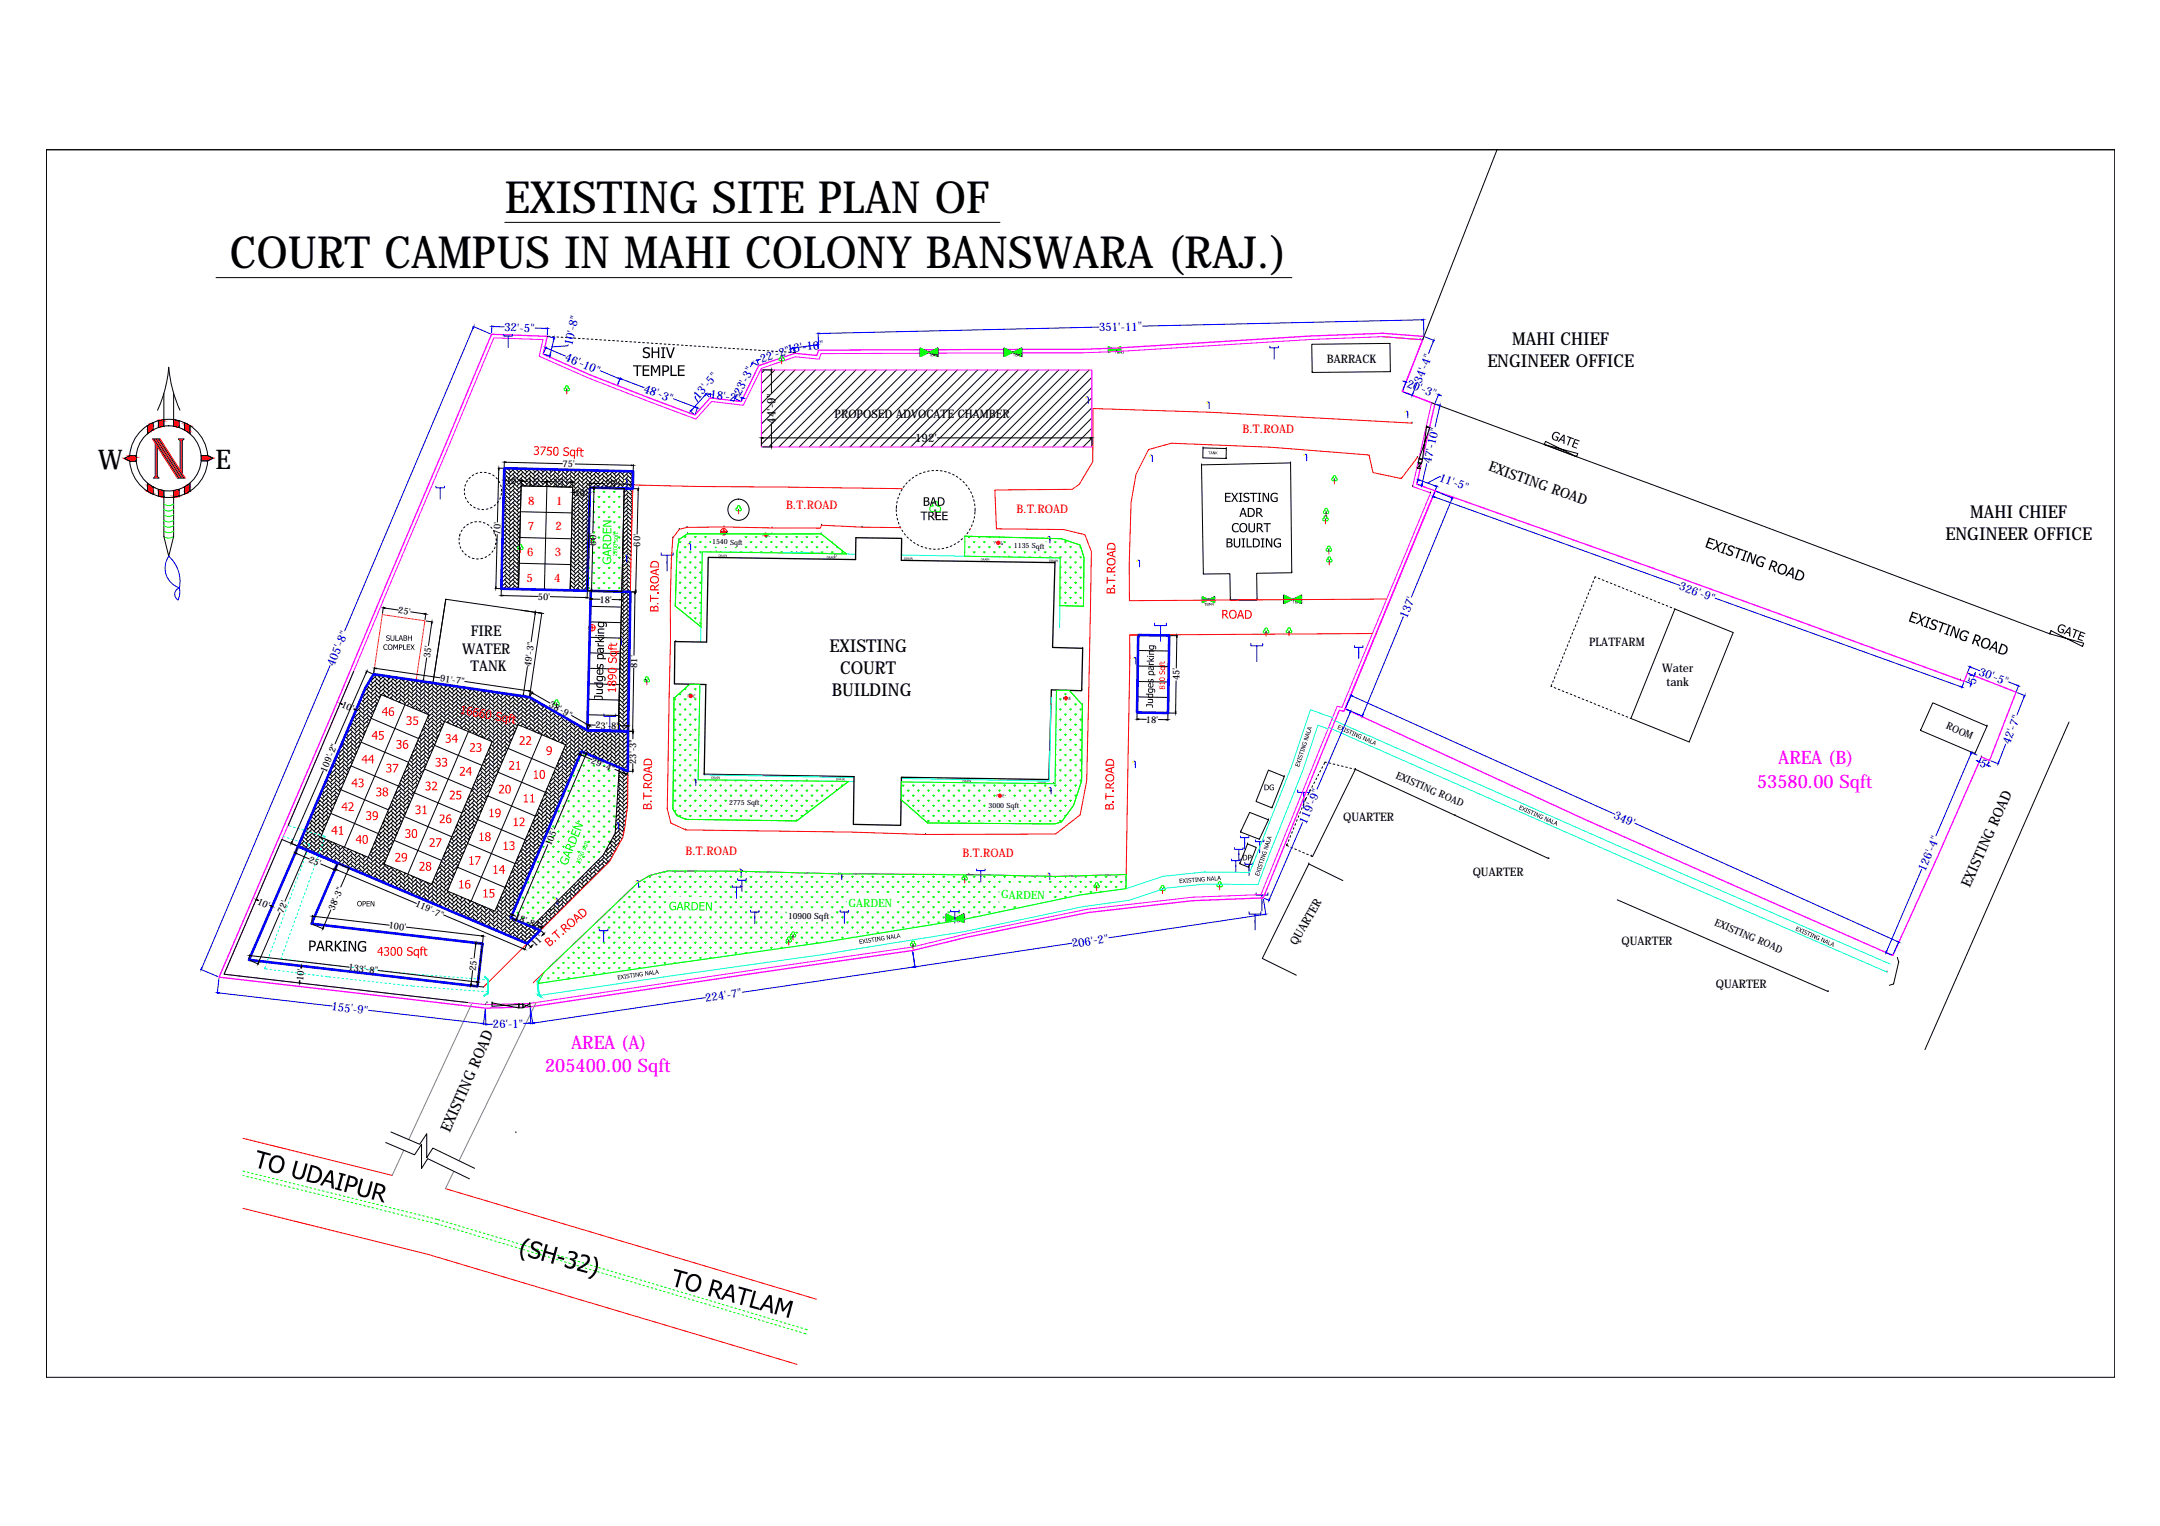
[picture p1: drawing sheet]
<svg xmlns="http://www.w3.org/2000/svg" width="841mm" height="594mm" viewBox="0 0 841 594" stroke-linecap="round" stroke-linejoin="round" font-family="sans-serif">
<defs><g id="words">
<g font-size="17.3">
<text x="196.6" y="83">EXISTING SITE PLAN OF</text>
<text x="89.5" y="104.5">COURT CAMPUS IN MAHI COLONY BANSWARA (RAJ.)</text>
</g>
<g font-size="10.5">
<text x="38.2" y="182.7">W</text>
<text x="83.9" y="182.7">E</text>
</g>
<g font-size="7.2" fill="#f0f">
<text x="692.4" y="297.5">AREA (B)</text>
<text x="684.1" y="306.6">53580.00 Sqft</text>
<text x="222.4" y="408.3">AREA (A)</text>
<text x="212.3" y="417.4">205400.00 Sqft</text>
</g>
<g font-size="6.9">
<text x="588.8" y="134.5">MAHI CHIEF</text>
<text x="579.1" y="143">ENGINEER OFFICE</text>
<text x="767.2" y="201.6">MAHI CHIEF</text>
<text x="757.5" y="210.1">ENGINEER OFFICE</text>
<text x="323" y="253.9">EXISTING</text>
<text x="327.1" y="262.4">COURT</text>
<text x="323.9" y="270.8">BUILDING</text>
</g>
<g font-size="5.8">
<text x="183.3" y="247.4">FIRE</text>
<text x="179.9" y="254.4">WATER</text>
<text x="183.2" y="261.4">TANK</text>
<text x="175.2" y="441.2" transform="rotate(-66 175.2 441.2)">EXISTING ROAD</text>
</g>
<g font-size="5.5">
<text x="579.2" y="183.1" transform="rotate(20 579.2 183.1)">EXISTING ROAD</text>
<text x="767" y="345.7" transform="rotate(-66 767 345.7)">EXISTING ROAD</text>
</g>
<g font-size="4.6" fill="#00f">
<text x="196.3" y="128.9" transform="rotate(2 196.3 128.9)">32'-5&quot;</text>
<text x="427.9" y="129" transform="rotate(-1 427.9 129)">351'-11&quot;</text>
<text x="222.8" y="134.8" transform="rotate(-77 222.8 134.8)">10'-8&quot;</text>
<text x="306.7" y="137.4" transform="rotate(-8 306.7 137.4)">13'-10&quot;</text>
<text x="219.7" y="140.2" transform="rotate(23 219.7 140.2)">46'-10&quot;</text>
<text x="296.6" y="141.4" transform="rotate(-19 296.6 141.4)">22'-2&quot;</text>
<text x="553.4" y="149.4" transform="rotate(-69 553.4 149.4)">34'-4&quot;</text>
<text x="250.4" y="152.5" transform="rotate(21 250.4 152.5)">48'-3&quot;</text>
<text x="271.9" y="155.6" transform="rotate(-48 271.9 155.6)">13'-5&quot;</text>
<text x="276.4" y="155.1" transform="rotate(7 276.4 155.1)">18'-2&quot;</text>
<text x="288.4" y="154.3" transform="rotate(-64 288.4 154.3)">23'-3&quot;</text>
<text x="547.5" y="150.6" transform="rotate(21 547.5 150.6)">20'-3&quot;</text>
<text x="557.1" y="180.7" transform="rotate(-77 557.1 180.7)">47'-10&quot;</text>
<text x="560.1" y="187.2" transform="rotate(20 560.1 187.2)">11'-5&quot;</text>
<text x="653.6" y="229.5" transform="rotate(20 653.6 229.5)">326'-9&quot;</text>
<text x="547.8" y="241" transform="rotate(-68 547.8 241)">137'</text>
<text x="130.1" y="259.6" transform="rotate(-67 130.1 259.6)">405'-8&quot;</text>
<text x="770.3" y="262.6" transform="rotate(21 770.3 262.6)">30'-5&quot;</text>
<text x="769" y="266.7" transform="rotate(-70 769 266.7)">5'</text>
<text x="782.5" y="290.2" transform="rotate(-69 782.5 290.2)">42'-7&quot;</text>
<text x="770.6" y="298.3" transform="rotate(23 770.6 298.3)">5'</text>
<text x="508.6" y="321.1" transform="rotate(-67 508.6 321.1)">119'-9&quot;</text>
<text x="628.1" y="318.5" transform="rotate(24 628.1 318.5)">349'</text>
<text x="749.6" y="339.4" transform="rotate(-67 749.6 339.4)">126'-4&quot;</text>
<text x="417.6" y="368.9" transform="rotate(-9 417.6 368.9)">206'-2&quot;</text>
<text x="128.9" y="393.3" transform="rotate(7 128.9 393.3)">155'-9&quot;</text>
<text x="274.9" y="390.1" transform="rotate(-8 274.9 390.1)">224'-7&quot;</text>
<text x="191.9" y="400.4" transform="rotate(-2 191.9 400.4)">26'-1&quot;</text>
</g>
<g font-size="4.6">
<text x="516.6" y="141.4">BARRACK</text>
<text x="302" y="164.9" transform="rotate(-90 302 164.9)">44'-9&quot;</text>
<text x="325" y="162.7">PROPOSED ADVOCATE CHAMBER</text>
<text x="356.4" y="172.1">192'</text>
<text x="618.7" y="251.6">PLATFARM</text>
<text x="647.2" y="261.5">Water</text>
<text x="648.9" y="267.2">tank</text>
<text x="522.9" y="319.5">QUARTER</text>
<text x="573.4" y="341">QUARTER</text>
<text x="504.8" y="368.3" transform="rotate(-60 504.8 368.3)">QUARTER</text>
<text x="631.4" y="368">QUARTER</text>
<text x="668.1" y="384.5">QUARTER</text>
</g>
<g font-size="4.6" fill="#f00">
<text x="483.8" y="168.5">B.T.ROAD</text>
<text x="205.7" y="196.5">8</text>
<text x="216.5" y="196.5">1</text>
<text x="306.1" y="198">B.T.ROAD</text>
<text x="395.8" y="199.7">B.T.ROAD</text>
<text x="205.5" y="206.5">7</text>
<text x="216.3" y="206.5">2</text>
<text x="205.2" y="216.5">6</text>
<text x="216" y="216.5">3</text>
<text x="205" y="226.6">5</text>
<text x="215.8" y="226.6">4</text>
<text x="266.9" y="333">B.T.ROAD</text>
<text x="374.7" y="333.8">B.T.ROAD</text>
</g>
<g font-size="4.5" fill="#0f0">
<text x="330.4" y="353.1" transform="rotate(1 330.4 353.1)">GARDEN</text>
<text x="389.8" y="349.8" transform="rotate(1 389.8 349.8)">GARDEN</text>
</g>
<g font-size="3.9">
<text x="757.5" y="283.5" transform="rotate(23 757.5 283.5)">ROOM</text>
<text x="543.2" y="302.9" transform="rotate(23 543.2 302.9)">EXISTING ROAD</text>
<text x="667.3" y="359.9" transform="rotate(23 667.3 359.9)">EXISTING ROAD</text>
</g>
<g font-size="3.7">
<text x="219.1" y="181.8" transform="rotate(1 219.1 181.8)">75'</text>
<text x="197.1" y="188.3" transform="rotate(2 197.1 188.3)">10'</text>
<text x="205.4" y="188.7" transform="rotate(2 205.4 188.7)">15'</text>
<text x="215.5" y="188.8" transform="rotate(2 215.5 188.8)">15'</text>
<text x="223.7" y="193" transform="rotate(2 223.7 193)">10'</text>
<text x="194.9" y="208.1" transform="rotate(-89 194.9 208.1)">70'</text>
<text x="232.1" y="212.4" transform="rotate(-89 232.1 212.4)">60'</text>
<text x="249.3" y="212.8" transform="rotate(-88 249.3 212.8)">60'</text>
<text x="209.4" y="233.5" transform="rotate(2 209.4 233.5)">50'</text>
<text x="154.9" y="238.8" transform="rotate(9 154.9 238.8)">25'</text>
<text x="233.4" y="234.6" transform="rotate(2 233.4 234.6)">18'</text>
<text x="167.4" y="256.2" transform="rotate(-82 167.4 256.2)">35'</text>
<text x="206.7" y="259.6" transform="rotate(-82 206.7 259.6)">49'-3&quot;</text>
<text x="248.1" y="260" transform="rotate(-89 248.1 260)">81'</text>
<text x="171.2" y="265.2" transform="rotate(8 171.2 265.2)">91'-7&quot;</text>
<text x="459.2" y="264.9" transform="rotate(-89 459.2 264.9)">45'</text>
<text x="132.7" y="275.3" transform="rotate(23 132.7 275.3)">10'</text>
<text x="213.6" y="274.9" transform="rotate(30 213.6 274.9)">38'-9&quot;</text>
<text x="446.2" y="281.3" transform="rotate(1 446.2 281.3)">18'</text>
<text x="231.8" y="283.6" transform="rotate(1 231.8 283.6)">23'-8&quot;</text>
<text x="230" y="296.9" transform="rotate(23 230 296.9)">29'-4&quot;</text>
<text x="247.7" y="297.3" transform="rotate(-90 247.7 297.3)">23'-3&quot;</text>
<text x="127" y="300.8" transform="rotate(-66 127 300.8)">109'-2&quot;</text>
<text x="214.4" y="329.5" transform="rotate(-67 214.4 329.5)">105'</text>
<text x="119.9" y="335.6" transform="rotate(23 119.9 335.6)">25'</text>
<text x="100" y="351.7" transform="rotate(23 100 351.7)">10'</text>
<text x="161.5" y="352.8" transform="rotate(23 161.5 352.8)">119'-7&quot;</text>
<text x="110.3" y="355.8" transform="rotate(-67 110.3 355.8)">72'</text>
<text x="130" y="354.7" transform="rotate(-67 130 354.7)">38'-3&quot;</text>
<text x="200.2" y="357.8" transform="rotate(23 200.2 357.8)">18'-8&quot;</text>
<text x="151.3" y="361.4" transform="rotate(7 151.3 361.4)">100'</text>
<text x="208.4" y="368.8" transform="rotate(-45 208.4 368.8)">11'</text>
<text x="135.6" y="377.8" transform="rotate(7 135.6 377.8)">133'-8&quot;</text>
<text x="185.3" y="377.9" transform="rotate(-83 185.3 377.9)">25'</text>
<text x="118" y="382" transform="rotate(-83 118 382)">10'</text>
</g>
<text font-size="3.3" x="306.8" y="357.8" transform="rotate(1 306.8 357.8)">10900 Sqft</text>
<g font-size="2.8">
<text x="277.3" y="211.9" transform="rotate(1 277.3 211.9)">1540 Sqft</text>
<text x="394.8" y="213.4" transform="rotate(1 394.8 213.4)">1135 Sqft</text>
<text x="283.9" y="313.3" transform="rotate(1 283.9 313.3)">2775 Sqft</text>
<text x="384.9" y="314.4" transform="rotate(1 384.9 314.4)">3000 Sqft</text>
</g>
</g></defs>
<!-- layer: AT_PCode_Group-1 -->
<g fill="#000">
<path d="M361.7 137.6h.9l-.4 .2v.9l-.1-.9zM363.6 137.6l.5 .6 .5-.6v1.1l-.2-.9-.2 .6-.4-.6-.2 .9zM364.8 137.8l.4-.2 .2 1.1h-.6l.2-.1zM394.4 137.6h.9l-.4 .2v.9l-.1-.9zM396.3 137.6l.4 .6 .5-.6v1.1l-.1-.9-.3 .6-.4-.6-.1 .9zM397.4 137.7h.6v.4l-.4 .5 .5 .1h-.7l.5-.7zM434 136.5h.8l-.3 .2v.9l-.2-.9zM435.8 136.5l.5 .7 .5-.7v1.1l-.2-.9-.3 .6-.3-.6-.2 .9zM437 136.6l.6 .1-.1 .9h-.5l.5-.2-.3-.3 .3-.4zM470.4 175.8h.9l-.4 .1v1l-.1-1zM472.3 175.8l.6 .8 .2-.8v1.1l-.7-1-.1 1zM473.3 175.8l.2 .5 .6-.5-.5 .4 .5 .7-.6-.5-.2 .5z"/>
<path d="M297 207.7h.6l-.5 .2v.3h.5l-.5 .1v.5zM297.7 207.7h.4v1.1h-.4zM299.3 207.7h.6l-.5 .2v.3h.5l-.5 .1v.4l.5 .1h-.6zM387.3 210.8h.6l-.5 .1v.3h.5l-.5 .1v.6zM388 210.8h.4v1.1h-.4zM389.6 210.8h.6l-.5 .1v.3h.5l-.5 .1v.5l.5 .1h-.6zM468.8 234.7h.9l-.3 .2v.9l-.2-.9zM470.7 234.7l.5 .6 .5-.6v1.1l-.1-.9-.3 .6-.4-.6-.2 .9zM503.3 233.8h.9l-.4 .1v1l-.1-1zM505.2 233.8l.5 .6 .4-.6v1.1l-.1-1-.3 .7-.4-.7-.1 1zM506.3 233.8h.7l-.5 .1v.3l.5 .2-.2 .5h-.5l.5-.2v-.3h-.5zM267.8 270.4h.6l-.5 .2v.3h.5l-.5 .1v.5z"/>
<path d="M268.5 270.4h.4v1.1h-.4zM270.1 270.4h.7l-.6 .2v.2h.5l-.5 .2v.4l.6 .1h-.7zM413.9 271.3h.7l-.5 .1v.4h.4l-.4 .1v.5zM414.7 271.3h.4v1.1h-.4zM416.2 271.3h.7l-.6 .1v.3h.6l-.6 .2v.4l.6 .1h-.7zM388.1 309.3h.6l-.5 .1v.3h.5l-.5 .1v.5zM388.8 309.3h.5v1h-.5zM390.4 309.3h.6l-.5 .1v.3h.5l-.5 .1v.4l.5 .1h-.6zM494.5 305.7l.7-.3 .8 .2v.3l-.8-.3-.6 .6v.8l.5 .4h.7v-.6h-.5v-.3h.7v1.1l-1 .1-.5-.3-.2-.5zM371.8 357.9h.9l-.4 .2v.9l-.1-.9zM373.6 357.9l.5 .6 .5-.6v1.1l-.2-.9-.3 .6-.3-.6-.2 .9zM374.8 357.9h.7l-.5 1.1 .3-.9z"/>
<path d="M362.7 137.6l.7 .1-.1 1h-.6zM362.9 137.8v.2h.4zM362.9 138.2v.4l.4-.1-.1-.3z"/>
<path d="M395.4 137.6l.7 .2-.1 .8-.6 .1zM395.5 137.8v.2h.4zM395.5 138.2v.4l.5-.1z"/>
<path d="M434.9 136.5l.8 .2-.2 .9h-.6zM435.1 136.7v.3l.4-.1zM435.1 137.1v.4l.4-.1v-.3z"/>
<path d="M471.6 175.8l.6 1.1-.3-.3-.6 .3zM471.7 175.9l-.1 .5h.3z"/>
<path d="M280.5 206.7l.7 .1-.1 1h-.6zM280.7 206.8v.4l.4-.1zM280.7 207.3v.4l.4-.1z"/>
<path d="M280.6 206.6l.7 .1-.1 .9-.6 .1zM280.8 206.7v.3l.3-.1zM280.8 207.1v.5l.3-.1 .1-.3z"/>
<path d="M281.4 207.3a.54 .54 0 0 1 1 0 .54 .54 0 0 1-1 0zM281.4 207.2a.4 .4 0 0 0 .8 0 .4 .4 0 0 0-.8 0z"/>
<path d="M281.4 207.2a.55 .55 0 0 1 1.1 0 .55 .55 0 0 1-1.1 0zM281.5 207.1a.39 .39 0 0 0 .7 0 .39 .39 0 0 0-.7 0z"/>
<path d="M282.5 206.7l.7 .1-.2 .5 .3 .5-.5-.4-.3 .4zM282.7 206.8v.5l.3-.1v-.3z"/>
<path d="M282.5 206.6l.7 .1-.2 .5 .4 .5-.5-.5-.4 .5zM282.7 206.7v.4h.3l.1-.3z"/>
<path d="M298.3 207.7l.7 .2-.3 .5 .5 .4-.6-.4-.3 .4zM298.5 207.9v.4l.3-.1v-.3z"/>
<path d="M324.9 215.8l.8 .2-.2 .9h-.6zM325 215.9v.9h.3l.2-.7z"/>
<path d="M388.6 210.8l.7 .1-.3 .5 .5 .5-.6-.5-.3 .5zM388.7 210.9v.4h.3l.1-.3z"/>
<path d="M469.9 234.7l.6 .2v.9h-.6zM470 234.9v.3l.4-.1zM470 235.3v.4l.5-.1z"/>
<path d="M472.3 234.7l.1 1.1-.1-.3h-.5zM472.3 234.9l-.4 .4h.4z"/>
<path d="M504.3 233.8l.7 .1-.1 .9-.6 .1zM504.4 233.9v.3l.4-.1zM504.4 234.4v.4l.5-.1-.1-.3z"/>
<path d="M269.2 270.4l.6 .2-.2 .5 .4 .4-.5-.4-.3 .4zM269.3 270.6v.4l.3-.1 .1-.3z"/>
<path d="M415.2 271.3l.7 .1-.2 .5 .4 .5-.5-.4-.4 .4zM415.4 271.4v.5h.3l.1-.4z"/>
<path d="M389.4 309.3l.7 .1-.2 .5 .4 .4-.6-.4-.3 .4zM389.6 309.4v.4h.2l.1-.3z"/>
<path d="M492.3 305.4l1 .1 .6 .4 .1 1.1-.5 .6h-1.2zM492.6 305.7v1.7l.8-.1 .4-.6-.2-.8z"/>
<path d="M483.9 332.8h1l.6 .4 .1 .9-.4 .7-1.3 .1zM484.2 333v1.7l.7-.1 .4-.4v-.7l-.5-.5z"/>
<path d="M485.9 332.8h1l.4 .4-.2 .8-.9 .1v.8h-.3zM486.2 333v.9l.8-.1v-.6z"/>
<path d="M372.7 357.9l.7 .1-.1 1h-.6zM372.9 358.1v.3l.4-.1zM372.9 358.5v.4l.4-.1v-.3z"/>
</g>
<!-- layer: ROOM -->
<path d="M747.8 284.4h.1M768.9 293.4h.1M773.7 282.7h.1M493.9 319.2h.1M483 323.9h.1M490.3 326.7h.1" fill="none" stroke="#000" stroke-width=".39"/>
<!-- layer: TANK -->
<path d="M468.4 174.4h.1M477.4 178.5h.1M477.5 174.6h.1M310.2 215.2h.1M328.9 215.6h.1M390.2 212h.1" fill="none" stroke="#000" stroke-width=".39"/>
<!-- layer: TBM -->
<g fill="none" stroke="#000" stroke-width=".39">
<path d="M358.2 135.5v3.3M358.4 135.5l6.6 3.3v-3.3l-6.6 3.3zM361.7 137.2h.1M365.3 135.5v3.3M390.9 135.5v3.3M391.1 135.5l6.6 3.3v-3.3l-6.6 3.3zM394.4 137.2h.1M397.9 135.5v3.3M431.5 135v2.2M431.6 135l4.6 2.2v-2.2l-4.6 2.2zM434 136.1h.1M436.4 135v2.2"/>
<path d="M468.1 232.3v2.3M468.2 232.3l4.7 2.3v-2.3l-4.7 2.3zM470.5 233.5h.1M473 232.3v2.3M499.8 231.7v3.3M500 231.7l6.6 3.3v-3.3l-6.6 3.3zM506.8 231.7v3.3M368.3 355.8v3.3M368.6 355.8l6.6 3.3v-3.3l-6.6 3.3zM375.4 355.8v3.3"/>
</g>
<g fill="none" stroke="#37dd00" stroke-width=".39">
<path d="M358.5 135.6h-.1M358.6 135.6l-.2 .2M358.8 135.7l-.4 .3M358.9 135.8l-.5 .4M359 135.8l-.6 .6M359.2 135.9l-.8 .7M359.3 135.9l-.9 .9M359.4 136l-1 .9M359.5 136.1l-1.1 1.1M359.7 136.1l-1.3 1.3M359.8 136.2l-1.4 1.3M359.9 136.3l-1.5 1.5"/>
<path d="M360 136.3l-1.6 1.6M360.2 136.4l-1.8 1.7M360.3 136.4l-1.9 1.9M360.4 136.5l-2 2M360.6 136.6l-2.2 2.1M360.7 136.7l-2.1 2M360.8 136.7l-1.8 1.8M361 136.8l-1.6 1.5M361.1 136.9l-1.3 1.2M361.2 136.9l-1 1.1M361.4 137l-.8 .8M361.5 137l-.5 .5"/>
<path d="M361.6 137.1l-.2 .3M362.1 137l-.2 .2M362.5 136.8l-.5 .5M362.9 136.6l-.8 .8M363.3 136.4l-1.1 1M363.7 136.2l-1.3 1.3M364.1 136l-1.6 1.5M364.4 135.8l-1.8 1.8M364.8 135.6l-2 2.1M365 135.6l-2.1 2.2M365 135.8l-1.9 2M365 136l-1.8 1.9"/>
<path d="M365 136.2l-1.7 1.8M365 136.4l-1.6 1.6M365 136.6l-1.4 1.5M365 136.8l-1.3 1.3M365 137l-1.2 1.2M365 137.2l-1.1 1.1M365 137.4l-.9 .9M365 137.6l-.8 .8M365 137.8l-.7 .7M365 138l-.6 .5M365 138.1l-.4 .5M365 138.3l-.3 .3"/>
<path d="M365 138.5l-.2 .2M365 138.7v.1M391.2 135.6h-.1M391.3 135.6l-.2 .2M391.4 135.7l-.3 .3M391.5 135.8l-.4 .4M391.7 135.8l-.6 .6M391.8 135.9l-.7 .7M391.9 135.9l-.8 .9M392 136l-.9 1M392.2 136.1l-1.1 1.1M392.3 136.1l-1.2 1.3"/>
<path d="M392.4 136.2l-1.3 1.3M392.6 136.3l-1.5 1.5M392.7 136.4l-1.6 1.6M392.9 136.4l-1.8 1.7M393 136.5l-1.9 1.8M393.1 136.5l-2 2M393.2 136.6l-2.1 2.1M393.4 136.7l-2.1 2M393.5 136.7l-1.8 1.9M393.6 136.8l-1.6 1.5M393.7 136.9l-1.3 1.2M393.9 136.9l-1 1.1"/>
<path d="M394 137l-.8 .8M394.1 137l-.5 .6M394.3 137.1l-.3 .3M394.8 137l-.3 .2M395.2 136.8l-.6 .5M395.6 136.6l-.8 .8M395.9 136.4l-1 1.1M396.3 136.2l-1.2 1.3M396.7 136l-1.5 1.6M397.1 135.8l-1.8 1.8M397.5 135.6l-2.1 2.1M397.7 135.6l-2.1 2.2"/>
<path d="M397.7 135.8l-2 2M397.7 136l-1.9 1.9M397.7 136.2l-1.8 1.8M397.7 136.4l-1.6 1.6M397.7 136.6l-1.5 1.5M397.7 136.8l-1.4 1.3M397.7 137l-1.2 1.2M397.7 137.2l-1.1 1.1M397.7 137.4l-1 .9M397.7 137.6l-.9 .8M397.7 137.8l-.7 .7M397.7 138l-.6 .6"/>
<path d="M397.7 138.1l-.4 .5M397.7 138.3l-.3 .4M397.7 138.6l-.2 .1M397.7 138.7l-.1 .1M431.7 135h-.1M431.8 135l-.2 .1M431.9 135l-.3 .3M432 135.1l-.4 .3M432.1 135.2l-.5 .5M432.2 135.2l-.6 .6M432.3 136.9l1.1-1.1-1.3 1.2M432.3 135.3l-.7 .7"/>
<path d="M432.4 135.3l-.8 .8M432.5 135.4l-.9 .8M432.6 135.4l-1 1M432.7 135.5l-1.1 1M432.9 135.6l-1.3 1.2M432.9 135.6l-1.3 1.3M433.2 135.7l-1.6 1.5M433.2 135.7l-1.4 1.5M433.4 136.4l.4-.4-.6 .5M433.5 135.8l-.9 1M433.6 135.9l-.7 .8M433.9 136.1l-.2 .1"/>
<path d="M434.2 136l-.2 .1M434.5 135.8l-.4 .4M434.8 135.7l-.6 .5M435.1 135.6l-.8 .7M435.3 135.4l-.9 .9M435.6 135.3l-1.1 1.1M435.9 135.1l-1.3 1.3M436.1 135l-1.4 1.4 1.5-1.4M436.2 135.1l-1.4 1.5M436.2 135.3l-1.2 1.3M436.2 135.4l-1.1 1.3M436.2 135.6l-1.1 1.1"/>
<path d="M436.2 135.7l-1 1M436.2 135.8l-.9 1M436.2 136l-.8 .8M436.2 136.1l-.7 .8M436.2 136.2l-.6 .7M436.2 136.4l-.5 .5M436.2 136.5l-.4 .5M436.2 136.7l-.3 .3M436.2 136.8l-.3 .3M436.2 136.9l-.2 .2M436.2 137l-.1 .2M436.2 137.2h.1"/>
<path d="M468.2 233.2l.7-.5-.7 .6M468.2 232.7l.3-.2-.3 .3M468.3 232.3l-.1 .1M468.4 232.4l-.2 .1M468.6 234.4l1.3-1.2-1.5 1.4M468.6 232.5l-.4 .4M468.7 232.6l-.5 .4M469 232.7l-.8 .8M469.1 232.7l-.9 .9M469.2 232.8l-1 .9M469.3 232.8l-1.1 1.1M469.3 232.9l-1.1 1.1"/>
<path d="M469.5 232.9l-1.3 1.2M469.6 233l-1.4 1.3M469.6 233l-1.4 1.4M469.7 233l-1.5 1.6M470 233.2l-1.1 1.1M470.1 233.3l-.9 .8M470.2 233.3l-.7 .7M470.3 233.3l-.6 .6M470.5 233.4l-.5 .4M470.8 233.3l-.2 .2M471.4 233l-.7 .6M471.6 232.9l-.7 .7"/>
<path d="M471.9 232.8l-.9 .9M472.4 232.5l-1.3 1.3M472.7 232.4l-1.4 1.4M472.9 232.4l-1.5 1.5 1.5-1.4M472.9 232.8l-1.3 1.2M472.9 232.9l-1.2 1.2M472.9 233.1l-1.1 1M472.9 233.2l-1 .9M472.9 233.3l-.9 .9M472.9 233.5l-.8 .7M472.9 233.6l-.7 .7M472.9 233.8l-.6 .5"/>
<path d="M472.9 233.9l-.5 .5 .5-.4M472.9 234.1l-.4 .4M472.9 234.3l-.3 .2M472.9 234.4v.2M500 231.7v.1M500.2 231.8l-.2 .2M500.3 231.9l-.3 .3M500.5 231.9l-.5 .5M500.6 232l-.6 .6M500.7 232.1l-.7 .6M500.8 232.1l-.8 .9M501 232.2l-1 1"/>
<path d="M501.1 232.2l-1.1 1.1M501.2 232.3l-1.2 1.3M501.4 232.4l-1.4 1.3M501.5 232.5l-1.5 1.4M501.6 232.5l-1.6 1.6M501.7 232.6l-1.7 1.7M501.9 232.6l-1.9 1.9M502 232.7l-2 2M502.1 232.8l-2.1 2.1M502.2 232.8l-2 2.1M502.4 232.9l-1.8 1.8M502.5 233l-1.5 1.5"/>
<path d="M502.7 233l-1.3 1.3M502.8 233.1l-1.1 1M502.9 233.2l-.8 .7M503 233.2l-.5 .5M503.2 233.3l-.3 .3M503.7 233.2l-.3 .2M504.1 233l-.5 .5M504.4 232.8l-.7 .8M504.9 232.6l-1.1 1M505.2 232.4l-1.3 1.3M505.6 232.2l-1.5 1.5M506 232l-1.8 1.8"/>
<path d="M506.4 231.8l-2.1 2.1M506.6 231.8l-2.2 2.1M506.6 232l-2 2M506.6 232.2l-1.9 1.9M506.6 232.4l-1.7 1.7M506.6 232.6l-1.6 1.6M506.6 232.8l-1.5 1.5M506.6 233l-1.4 1.3M506.6 233.2l-1.2 1.2M506.6 233.3l-1.1 1.1M506.6 233.6l-1 .9M506.6 233.8l-.8 .8"/>
<path d="M506.6 233.9l-.7 .8M506.6 234.1l-.6 .6M506.6 234.3l-.5 .5M506.6 234.5l-.3 .3M506.6 234.7l-.2 .2M506.6 234.9l-.1 .1M368.6 355.9h.1M368.8 355.9l-.2 .2M368.9 356l-.3 .3M369 356.1l-.4 .4M369.1 356.1l-.5 .6M369.3 356.2l-.7 .7"/>
<path d="M369.4 356.2l-.8 .9M369.5 356.3l-.9 1M369.7 356.4l-1.1 1.1M369.8 356.4l-1.2 1.3M369.9 356.5l-1.3 1.3M370 356.6l-1.4 1.5M370.2 356.6l-1.6 1.7M370.3 356.7l-1.7 1.7M370.4 356.8l-1.8 1.8M370.5 356.8l-1.9 2M370.7 356.9l-2.1 2.1M370.8 357l-2 2"/>
<path d="M371 357l-1.9 1.8M371.1 357.1l-1.6 1.5M371.2 357.2l-1.3 1.2M371.3 357.2l-1 1.1M371.5 357.3l-.8 .8M371.6 357.3l-.5 .6M371.7 357.4l-.2 .3M372.2 357.3l-.2 .2M372.6 357.1l-.5 .5M373 356.9l-.8 .8M373.4 356.7l-1 1M373.8 356.5l-1.3 1.3"/>
<path d="M374.2 356.3l-1.6 1.6M374.6 356.1l-1.9 1.8M374.9 355.9l-2 2.1M375.2 358.4l-.5 .5M375.2 358.1l-.8 .7M375.2 357.5l-1.1 1.1M375.2 356.9l-1.5 1.5M375.2 356.7l-1.7 1.6M375.2 355.9l-2.2 2.2M375.2 356.1l-2 2M375.2 356.3l-1.9 1.9M375.2 356.5l-1.8 1.8"/>
<path d="M375.2 357.1l-1.4 1.3M375.2 357.3l-1.3 1.2M375.2 357.7l-1 .9M375.2 357.9l-.9 .8M375.2 358.3l-.6 .5M375.2 358.6l-.4 .4M375.2 358.9l-.3 .1M375.2 359l-.1 .1"/>
</g>
<!-- layer: TRCIR -->
<path d="M349 197.9h.1M379.6 199.1h.1" fill="none" stroke="#000" stroke-width=".39"/>
<!-- layer: BU -->
<path d="M467.8 181h.1M502.5 180.2h.1M468.5 223.5h.1M503 223h.1" fill="none" stroke="#000" stroke-width=".39"/>
<!-- layer: PORCH -->
<path d="M479 233.6h.1M489.5 233.5h.1" fill="none" stroke="#000" stroke-width=".39"/>
<!-- layer: EP -->
<g fill="none" stroke="#000" stroke-width=".39">
<path d="M259.7 219.2h.1M451.9 246.6h.1M529 254.2h.1M507.6 311.6h.1M481.2 337.3h.1M482.3 332.8h.1M484.6 328.3h.1M486.3 338.7h.1M293.9 357.3h.1M328.8 357.3h.1M381.9 341.2h.1M488.7 358.9h.1"/>
<path d="M491.4 351.5h.1"/>
</g>
<g fill="none" stroke="#00f" stroke-width=".39">
<path d="M196.2 130.2v.7h3.3v-.7M197.9 130.9v4.4M494.5 134.7v.7h3.3v-.7M496.1 135.4v4.4M169.8 189.3v.6h3.3v-.6M171.4 189.9v4.4M257.4 215.2v1h4.6v-1M259.7 216.2v6.1M449.5 242.6v.9h4.7v-.9M451.9 243.5v6.2M487 250.5v.9h4.7v-.9M489.4 251.4v6.2"/>
<path d="M527.4 251.3v.7h3.3v-.7M529 252v4.4M235.1 278v.9h4.7v-.9M237.4 278.9v6.1M505.3 307.6v.9h4.6v-.9M507.6 308.5v6.2M380.2 338.3v.7h3.3v-.7M381.9 339v4.4M479.5 334.4v.7h3.3v-.7M480.7 330v.7h3.3v-.7M481.2 335.1v4.4M482.3 330.7v4.3"/>
<path d="M483 325.5v.6h3.2v-.6M484.6 326.1v4.4M484.7 335.8v.7h3.2v-.7M486.3 336.5v4.4M488.8 327v.7h3.3v-.7M490.5 327.7v4.3M285.1 344.7v.7h3.3v-.7M286.8 345.4v4.4M287.2 342v.7h3.3v-.7M288.9 342.7v4.4M292.2 354.4v.7h3.3v-.7M293.9 355.1v4.4"/>
<path d="M327.1 354.4v.6h3.3v-.6M328.8 355v4.5M370.1 354.2v.7h3.3v-.7M371.8 354.9v4.4M486.3 354.9v1h4.6v-1M488.7 355.9v6.1M489.1 347.6v.8h4.6v-.8M491.4 348.4v6.2M233.4 361.7v.6h3.3v-.6M235 362.3v4.4"/>
</g>
<!-- layer: VAL -->
<path d="M763.3 264.8h.1M766 262h.1M785 269.5h.1M771.5 294.7h.1M774.7 296h.1M737 372h.1M200.9 441h.1" fill="none" stroke="#000" stroke-width=".39"/>
<!-- layer: NALA -->
<path d="M374.3 358.5h.1M734.7 378.4h.1" fill="none" stroke="#000" stroke-width=".39"/>
<!-- layer: OTRWALL -->
<path d="M527.7 299.5h.1M566.5 317.5h.1M603 334.3h.1" fill="none" stroke="#000" stroke-width=".39"/>
<!-- layer: QTR -->
<path d="M509.6 336.3h.1M711.8 386h.1" fill="none" stroke="#000" stroke-width=".39"/>
<!-- layer: CD -->
<path d="M739.3 374.6h.1M190 381.8h.1M209.4 382.1h.1M737.3 383.1h.1" fill="none" stroke="#000" stroke-width=".39"/>
<!-- layer: CE WALL -->
<path d="M552.8 135h.1M546 152.4h.1M601.3 173.1h.1M613.9 177.8h.1M798.1 246.8h.1M810.9 251.7h.1" fill="none" stroke="#000" stroke-width=".39"/>
<!-- layer: CHOKI -->
<path d="M510.9 145h.1M541.4 144.7h.1" fill="none" stroke="#000" stroke-width=".39"/>
<!-- layer: BW -->
<path d="M434.8 136.9h.1M553 132.2h.1M550 189.4h.1M557 191.9h.1M355.1 368.7h.1M189.1 391.1h.1M189.6 390.4h.1" fill="none" stroke="#000" stroke-width=".39"/>
<!-- layer: TR -->
<g fill="none" stroke="#000" stroke-width=".39">
<path d="M220.7 151.8h.1M304.3 140.1h.1M516.3 199.6h.1M519.6 186.8h.1M202.6 213.6h.1M230.3 210.1h.1M230.9 210.3h.1M516.1 202.4h.1M517.4 214.2h.1M517.6 218.4h.1M493 246.1h.1M501.9 246h.1"/>
<path d="M216.7 274.1h.1M251.4 264.8h.1M251.8 265.1h.1M375.6 342.2h.1M427 345.2h.1M452.6 346.3h.1M474.9 344.8h.1M307.1 366.4h.1M308.8 364.4h.1M355.5 367.9h.1"/>
</g>
<g fill="none" stroke="#0f0" stroke-width=".39">
<path d="M304.1 138.6l.7 .1v.7l.6 .4-.2 .6-.6 .1-.3-.4-.6 .4-.4-.3 .1-.6 .6-.2zM220.3 150.3l.6-.1 .3 .2-.1 .7 .6 .4-.1 .6h-.6l-.3-.3-.7 .3-.3-.2v-.6l.6-.3zM287.2 197l.5-.1 .4 .2-.1 .7 .6 .4-.2 .6h-.5l-.3-.3-.4 .3-.6-.2v-.6l.6-.3zM363.3 195.6l1-.4 .8 .5 .2 .8-.3 .6 .8 .2 .5 .7-.5 1.1-1.1 .1-.6-.7-.8 .7-1.1-.4-.2-.9 .5-.8 .8-.1-.2-.5zM515.9 198.2l.4-.3 .5 .3v.6l.6 .4-.3 .7h-.5l-.3-.3-.3 .3-.7-.3 .1-.6 .6-.2zM519.2 185.3l.6-.1 .3 .2-.1 .7 .7 .4-.3 .6-.5 .1-.3-.4-.5 .4-.5-.3v-.7l.6-.1zM202.1 212.2l.5-.3 .5 .2-.1 .8 .7 .3-.3 .7-.5 .1-.3-.4-.3 .3-.6-.1-.2-.6 .7-.3zM229.9 208.7l.6-.2 .3 .2-.1 .7 .7 .4-.2 .6-.6 .1-.3-.4-.4 .4-.6-.2v-.7l.6-.2zM515.7 201l.5-.3 .4 .3-.1 .7 .7 .5-.2 .4-1.9-.1v-.6l.6-.2zM517 212.8l.6-.2 .3 .3-.1 .6 .7 .4-.2 .6-.6 .1-.3-.4-.4 .4-.6-.2v-.7l.6-.2zM517.1 217l.3-.2 .6 .2v.7l.6 .4-.2 .6h-.6l-.2-.3-.5 .4-.5-.2-.1-.6 .7-.3zM492.5 244.7l.4-.2 .6 .2-.1 .7 .7 .4-.3 .6-.5 .1-.3-.4-.4 .4-.6-.3v-.7l.6-.1z"/>
<path d="M501.5 244.5l.9 .1-.1 .7 .7 .4-.2 .6-.6 .1-.3-.4-.3 .3-.7-.1v-.7l.6-.2zM216.3 272.6l.4-.2 .5 .3-.1 .6 .7 .5-.2 .5-1.9-.1-.1-.6 .7-.3zM251.4 263.7l.3-.2 .6 .2v.7l.6 .4-.3 .6h-.5l-.3-.3-.4 .4-.5-.2-.1-.7 .7-.2zM375.2 340.8l.6-.2 .3 .2-.1 .7 .7 .4-.1 .5-.7 .2-.3-.4-.4 .4-.5-.3-.1-.6 .6-.2zM426.6 343.8l.2-.2 .7 .2-.1 .8 .7 .4-.2 .5-.6 .1-.3-.4-.6 .4-.4-.3v-.6l.6-.2zM452.2 344.9l.7-.2 .2 .2v.8l.6 .3-.3 .7h-.4l-.4-.4-.3 .4-.7-.3v-.5l.6-.3zM474.4 343.5l.4-.3 .6 .3-.1 .7 .7 .4-.3 .6h-.6l-.2-.4-.4 .4-.6-.1-.1-.5 .7-.5zM306.7 365l.6-.3 .3 .3v.7l.6 .4-.2 .5-.6 .1-.3-.3-.4 .3-.5-.2-.1-.6 .6-.3zM308.4 363l.2-.2 .7 .2-.1 .7 .7 .5-.2 .5-.6 .1-.3-.4-.6 .4-.4-.3v-.6l.6-.2zM355.1 366.5l.3-.2 .6 .2-.1 .7 .7 .4-.2 .7h-.5l-.4-.4-.3 .4-.7-.3v-.6l.6-.2z"/>
</g>
<g fill="none" stroke="#b8002e" stroke-width=".39">
<path d="M220.7 151.8v1.5M304.3 140.1v1.5M287.6 198.5v1.5M364.1 198.5v3M516.3 199.6v1.5M519.6 186.8v1.5M202.6 213.6v1.5M230.3 210.1v1.6M516.1 202.4v1.5M517.4 214.2v1.6M517.6 218.4v1.5M493 246.1v1.6"/>
<path d="M501.9 246v1.5M216.7 274.1v1.5M251.8 265.1v1.5M375.6 342.2v1.5M427 345.2v1.6M452.6 346.3v1.6M474.9 344.8v1.6M307.1 366.4v1.5M308.8 364.4v1.5M355.5 368v1.5"/>
</g>
<!-- layer: 0 -->
<g fill="none" stroke="#0f0" stroke-width=".39">
<path d="M229.7 193.3h-.1M229.7 197.2l-.2 .2M230.9 199.2l.4 .4M230.9 195.3l.4 .3M230.9 191.3l.4 .4M231.3 191.2v.5M231.3 195.1v.5M231.3 199.1v.5M231.6 191.3l-.3 .4M231.6 195.3l-.3 .3M231.6 199.2l-.3 .4M232.8 197.2l.4 .4"/>
<path d="M232.8 193.3l.4 .4M233.2 193.1v.6M233.2 197.1v.5M233.6 193.3l-.4 .4M233.6 197.2l-.4 .4M234.8 199.2l.4 .4M234.8 195.3l.4 .3M234.8 191.3l.4 .4M235.2 191.2v.5M235.2 195.1v.5M235.2 199.1v.5M235.6 191.3l-.4 .4"/>
<path d="M235.6 195.3l-.4 .3M235.6 199.2l-.4 .4M236.8 197.2l.4 .4M236.8 193.3l.4 .4M237.2 193.1v.6M237.2 197.1v.5M237.5 193.3l-.3 .4M237.5 197.2l-.3 .4M238.8 199.2l.3 .4M238.8 195.3l.3 .3M238.8 191.3l.3 .4M239.1 191.2v.5"/>
<path d="M239.1 195.1v.5M239.1 199.1v.5M239.5 191.3l-.4 .4M239.5 195.3l-.4 .3M239.5 199.2l-.4 .4M240.7 197.2l.4 .4M240.7 193.3l.4 .4M241.1 193.1v.6M241.1 197.1v.5M241.5 193.3l-.4 .4M241.5 197.2l-.4 .4M242.7 199.2l.1 .1"/>
<path d="M242.7 195.3l.2 .2M242.7 191.3l.3 .3M229 217.1l.3 .2M229.1 213.2l.2 .2M229.2 209.4l.1 .1M229.3 208.9v.6M229.3 212.9v.5M229.3 216.8v.5M229.7 201.2l-.3 .2M229.7 205.1l-.4 .4M229.7 209.1l-.4 .4M229.7 213l-.4 .4"/>
<path d="M229.7 217l-.4 .3M230.9 218.9l.4 .4M230.9 215l.4 .4M230.9 211.1l.4 .3M230.9 207.1l.4 .4M230.9 203.2l.4 .3M231.3 203v.5M231.3 207v.5M231.3 210.9v.5M231.3 214.8v.6M231.3 218.8v.5M231.6 203.2l-.3 .3"/>
<path d="M231.6 207.1l-.3 .4M231.6 211.1l-.3 .3M231.6 215l-.3 .4M231.6 218.9l-.3 .4M232.8 217l.4 .3M232.8 213l.4 .4M232.8 209.1l.4 .4M232.8 205.1l.4 .4M232.8 201.2l.4 .3M233.2 201v.5M233.2 205v.5M233.2 208.9v.6"/>
<path d="M233.2 212.9v.5M233.2 216.8v.5M233.6 201.2l-.4 .3M233.6 205.1l-.4 .4M233.6 209.1l-.4 .4M233.6 213l-.4 .4M233.6 217l-.4 .3M236.8 201.2l.3 .3M237.2 201v.5M237.5 201.2l-.2 .3M238.9 219.1l.2 .2M238.9 215.1l.2 .3"/>
<path d="M238.9 211.2l.2 .2M239 207.3l.1 .2M239 203.4l.1 .1M239.1 203v.5M239.1 207v.5M239.1 210.9v.5M239.1 214.8v.6M239.1 218.8v.5M239.5 203.2l-.4 .3M239.5 207.1l-.4 .4M239.5 211.1l-.4 .3M239.5 215l-.4 .4"/>
<path d="M239.5 218.9l-.4 .4M240.7 217l.4 .3M240.7 213l.4 .4M240.7 209.1l.4 .4M240.7 205.1l.4 .4M240.7 201.2l.4 .3M241.1 201v.5M241.1 205v.5M241.1 208.9v.6M241.1 212.9v.5M241.1 216.8v.5M241.5 201.2l-.4 .3"/>
<path d="M241.5 205.1l-.4 .4M241.5 209.1l-.4 .4M241.5 213l-.4 .4M241.5 217l-.4 .3M242.7 203.2h.1M264.5 210.9l.3 .4 .4-.4M264.5 218.8l.3 .4M264.5 214.8l.3 .4M264.8 210.7v.5M264.8 214.7v.5M264.8 218.7v.5M265.2 214.8l-.4 .4"/>
<path d="M265.2 218.8l-.4 .4M266.4 216.8l.4 .4M266.4 212.9l.4 .3M266.4 208.9l.4 .4M266.8 208.8v.5M266.8 212.7v.5M266.8 216.7v.5M267.2 208.9l-.4 .4M267.2 212.9l-.4 .3M267.2 216.8l-.4 .4M268.4 210.9l.4 .4 .3-.4M268.4 218.8l.4 .4"/>
<path d="M268.4 214.8l.4 .4M268.8 210.7v.5M268.8 214.7v.5M268.8 218.7v.5M269.1 214.8l-.3 .4M269.1 218.8l-.3 .4M270.3 216.8l.4 .4M270.3 212.9l.4 .3M270.3 208.9l.4 .4M270.7 208.8v.5M270.7 212.7v.5M270.7 216.7v.5"/>
<path d="M271.1 208.9l-.4 .4M271.1 212.9l-.4 .3M271.1 216.8l-.4 .4M272.3 210.9l.4 .4 .4-.4M272.3 218.8l.4 .4M272.3 214.8l.4 .4M272.7 210.7v.5M272.7 214.7v.5M272.7 218.7v.5M273.1 214.8l-.4 .4M273.1 218.8l-.4 .4M274.3 212.9l.4 .3"/>
<path d="M274.3 208.9l.4 .4M274.7 208.8v.5M274.7 212.7v.5M275 208.9l-.3 .4M275 212.9l-.3 .3M276.3 210.9l.3 .4 .2-.2M276.3 214.8h.1M276.6 210.7v.5M276.6 214.7v.1M277 214.8v.1M278.4 213l.2 .2M278.6 213v.2"/>
<path d="M278.8 213l-.2 .2M280.2 214.8l.1 .1M280.6 214.7v.2M281 214.8l-.1 .1M282.4 213.1l.2 .1M282.6 213.1v.1M282.7 213.1l-.1 .1M284.2 214.8l.1 .1M284.6 214.7v.2M284.9 214.8l-.1 .1M286.4 213.1l.1 .1M286.5 213.1v.1"/>
<path d="M286.6 213.1l-.1 .1M288.1 214.8l.1 .2M288.5 214.7v.3M288.9 214.8l-.2 .2M290.1 212.9l.4 .3M290.1 208.9l.4 .4M290.5 208.8v.5M290.5 212.7v.5M290.8 208.9l-.3 .4M290.8 212.9l-.3 .3M292.1 210.9l.3 .4 .4-.4M292.1 214.8l.1 .2"/>
<path d="M292.4 210.7v.5M292.4 214.7v.3M292.8 214.8l-.1 .2M294 212.9l.4 .3M294 208.9l.4 .4M294.4 208.8v.5M294.4 212.7v.5M294.8 208.9l-.4 .4M294.8 212.9l-.4 .3M296 210.9l.4 .4 .4-.4M296 214.8l.2 .3M296.4 210.7v.5"/>
<path d="M296.4 214.7v.4M296.8 214.8l-.3 .3M298 212.9l.4 .3M298 208.9l.4 .4M298.4 208.8v.5M298.4 212.7v.5M298.7 208.9l-.3 .4M298.7 212.9l-.3 .3M300 210.9l.4 .4 .3-.4M300 214.8l.2 .3M300.4 210.7v.5M300.4 214.7v.4"/>
<path d="M300.7 214.8l-.2 .3M302 212.9l.3 .3M302 208.9l.3 .4M302.3 208.8v.5M302.3 212.7v.5M302.7 208.9l-.4 .4M302.7 212.9l-.4 .3M303.9 210.9l.4 .4 .4-.4M303.9 214.8l.3 .3M304.3 210.7v.5M304.3 214.7v.4M304.7 214.8l-.3 .3"/>
<path d="M305.9 212.9l.4 .3M305.9 208.9l.4 .4M306.3 208.8v.5M306.3 212.7v.5M306.6 208.9l-.3 .4M306.6 212.9l-.3 .3M307.9 210.9l.3 .4 .4-.4M307.9 214.8l.3 .4M308.2 210.7v.5M308.2 214.7v.5l.4-.4M309.8 212.9l.4 .3M309.8 208.9l.4 .4"/>
<path d="M310.2 208.8v.5M310.2 212.7v.5M310.6 208.9l-.4 .4M310.6 212.9l-.4 .3M311.8 210.9l.4 .4 .3-.4M311.8 214.8l.4 .4M312.2 210.7v.5M312.2 214.7v.5M312.5 214.8l-.3 .4M313.8 212.9l.4 .3M313.8 208.9l.4 .4M314.2 208.8v.5"/>
<path d="M314.2 212.7v.5M314.5 208.9l-.3 .4M314.5 212.9l-.3 .3M315.8 210.9l.3 .4 .4-.4M315.8 214.8l.3 .4M316.1 210.7v.5M316.1 214.7v.5M316.5 214.8l-.4 .4M317.8 212.9l.3 .3M317.8 208.9l.3 .4M318.1 208.8v.5M318.1 212.7v.5"/>
<path d="M318.5 208.9l-.4 .4M318.5 212.9l-.4 .3M319.7 210.9l.4 .4 .4-.4M319.7 214.8l.4 .4M320.1 210.7v.5M320.1 214.7v.5M320.5 214.8l-.4 .4M321.7 212.9l.4 .3M322.1 212.7v.5M322.4 212.9l-.3 .3M323.7 214.8l.3 .4M323.9 211.2h.2"/>
<path d="M324 211.2h.1M324 214.7v.5M324.4 214.8l-.4 .4M325.6 212.9l.4 .3M326 212.8v.4M326.3 213l-.3 .2M327.6 214.8l.4 .4M328 214.7v.5M328.3 214.8l-.3 .4M329.6 215.6l-9.9-7.7-52-.1-3.4 2.3-.7 4.9-.7 21 10.2 8.2M375.7 208.7l37.6 1 7.2 2.5 1.6 4.8-.2 19-9.2-.2M375.8 210.9h-.1"/>
<path d="M375.8 214.8l-.2 .2M377 212.9l.3 .3M377 208.9l.3 .4M377.3 208.8v.5M377.3 212.7v.5M377.7 208.9l-.4 .4M377.7 212.9l-.4 .3M378.9 210.9l.4 .4 .4-.4M378.9 214.8l.4 .4M379.3 210.7v.5M379.3 214.7v.5M379.7 214.8l-.4 .4"/>
<path d="M380.9 212.9l.4 .3M380.9 208.9l.4 .4M381.3 208.9v.4M381.3 212.7v.5M381.6 208.9l-.3 .4M381.6 212.9l-.3 .3M382.9 210.9l.3 .4 .4-.4M382.9 214.8l.3 .4M383.2 210.7v.5M383.2 214.7v.5M383.6 214.8l-.4 .4M384.9 212.9l.3 .3"/>
<path d="M384.9 209l.3 .3M385.2 209v.3M385.2 212.7v.5M385.2 216.7h.1M385.5 209l-.3 .3M385.6 212.9l-.4 .3M386.8 214.8l.4 .4M386.8 210.9h.1M387.2 214.7v.5M387.6 214.8l-.4 .4M388.8 212.9l.4 .3M389 209.1l.2 .2"/>
<path d="M389.2 209.1v.2M389.2 212.7v.5M389.2 216.7v.1M389.4 209.1l-.2 .2M389.6 212.9l-.4 .3M390.8 210.9l.4 .4 .3-.4M390.8 214.8l.4 .4M391.2 210.7v.5M391.2 214.7v.5M391.5 214.8l-.3 .4M392.8 216.8h.1M392.8 212.9l.3 .3"/>
<path d="M393 209.2l.1 .1M393.1 209.2v.1M393.1 212.7v.5M393.1 216.7v.1M393.2 209.2l-.1 .1M393.5 212.9l-.4 .3M393.5 216.8l-.1 .1M394.7 214.8l.4 .4M395.1 214.7v.5M395.5 214.8l-.4 .4M396.7 216.8l.1 .1M397.1 216.7v.2"/>
<path d="M397.5 216.8l-.2 .1M398.7 214.8l.3 .4M399 214.7v.5M399.4 214.8l-.4 .4M400.6 216.8l.3 .2M401 216.7v.3M401.4 216.8l-.2 .2M402.6 214.8l.4 .4M403 214.7v.5M403.4 214.8l-.4 .4M404.6 216.8l.3 .3M405 216.7v.4"/>
<path d="M405.3 216.8l-.2 .3M406.6 214.8l.4 .4M407 214.7v.5M407.3 210.9l-.1 .1M407.3 214.8l-.3 .4M408.6 212.9l.3 .3M408.9 212.7v.5M408.9 216.7v.4l-.3-.3M409.3 212.9l-.4 .3M409.3 216.8l-.3 .3M410.5 210.9l.4 .4 .4-.4M410.5 214.8l.4 .4"/>
<path d="M410.9 210.7v.5M410.9 214.7v.5M411.3 214.8l-.4 .4M412.5 216.8l.4 .4M412.5 212.9l.4 .3M412.9 212.7v.5M412.9 216.7v.5M413.3 212.9l-.4 .3M413.3 216.8l-.4 .4M414.5 210.9l.4 .4 .3-.4M414.5 218.8l.4 .4M414.5 214.8l.4 .4"/>
<path d="M414.9 210.7v.5M414.9 214.7v.5M414.9 218.7v.5M415.2 214.8l-.3 .4M415.2 218.8l-.3 .4M416.4 216.8l.4 .4M416.4 212.9l.4 .3M416.8 212.7v.5M416.8 216.7v.5M417.2 212.9l-.4 .3M417.2 216.8l-.4 .4M418.4 218.8l.4 .4"/>
<path d="M418.4 214.8l.4 .4M418.8 214.7v.5M418.8 218.7v.5M419.2 214.8l-.4 .4M419.2 218.8l-.4 .4M420.4 216.8l.4 .4M420.4 212.9l.4 .3M420.8 212.9v.3M420.8 216.7v.5M420.8 213.1v.1M421.1 216.8l-.3 .4M228.9 228.8l.4 .4"/>
<path d="M228.9 224.9l.4 .4M228.9 220.9l.4 .4M229.3 220.8v.5M229.3 224.7v.6M229.3 228.7v.5M229.7 220.9l-.4 .4M229.7 224.9l-.4 .4M229.7 228.8l-.4 .4M230.9 226.9l.4 .3M230.9 222.9l.4 .4M231.3 222.8v.5M231.3 226.7v.5"/>
<path d="M231.6 222.9l-.3 .4M231.6 226.9l-.3 .3M232.8 228.8l.4 .4M232.8 224.9l.4 .4M232.8 220.9l.4 .4M233.2 220.8v.5M233.2 224.7v.6M233.2 228.7v.5M233.6 220.9l-.4 .4M233.6 224.9l-.4 .4M233.6 228.8l-.4 .4M234.8 226.9l.4 .3"/>
<path d="M234.8 222.9l.4 .4M235.2 222.8v.5M235.2 226.7v.5M235.6 222.9l-.4 .4M235.6 226.9l-.4 .3M236.8 228.8l.4 .4M236.8 224.9l.4 .4M236.8 220.9l.4 .4M237.2 220.8v.5M237.2 224.7v.6M237.2 228.7v.5M237.5 220.9l-.3 .4"/>
<path d="M237.5 224.9l-.3 .4M237.5 228.8l-.3 .4M238.8 226.9l.3 .3M238.8 222.9l.3 .4M239.1 222.8v.5M239.1 226.7v.5M239.5 222.9l-.4 .4M239.5 226.9l-.4 .3M240.7 228.8l.4 .4M240.7 224.9l.4 .4M240.7 220.9l.4 .4M241.1 220.8v.5"/>
<path d="M241.1 224.7v.6M241.1 228.7v.5M241.5 220.9l-.4 .4M241.5 224.9l-.4 .4M241.5 228.8l-.4 .4M263.2 228.6l-.1 .1M263.2 232.6l-.1 .2M264.5 234.6l.3 .4M264.5 230.6l.3 .4M264.5 226.7l.3 .4M264.5 222.8l.3 .3M264.8 222.6v.5"/>
<path d="M264.8 226.5v.6M264.8 230.5v.5M264.8 234.4v.6M265.2 222.8l-.4 .3M265.2 226.7l-.4 .4M265.2 230.6l-.4 .4M265.2 234.6l-.4 .4M266.4 236.6l.4 .3M266.4 232.6l.4 .4M266.4 228.6l.4 .4M266.4 224.7l.4 .4M266.4 220.8l.4 .3"/>
<path d="M266.8 220.6v.5M266.8 224.6v.5M266.8 228.5v.5M266.8 232.5v.5M266.8 236.4v.5M267.2 220.8l-.4 .3M267.2 224.7l-.4 .4M267.2 228.6l-.4 .4M267.2 232.6l-.4 .4M267.2 236.6l-.4 .3M268.4 238.5l.4 .4M268.4 234.6l.4 .4"/>
<path d="M268.4 230.6l.4 .4M268.4 226.7l.4 .4M268.4 222.8l.4 .3M268.8 222.6v.5M268.8 226.5v.6M268.8 230.5v.5M268.8 234.4v.6M268.8 238.4v.5M269.1 222.8l-.3 .3M269.1 226.7l-.3 .4M269.1 230.6l-.3 .4M269.1 234.6l-.3 .4"/>
<path d="M269.1 238.5l-.3 .4M270.3 236.6l.4 .3M270.3 232.6l.4 .4M270.3 228.6l.4 .4M270.3 224.7l.4 .4M270.3 220.8l.4 .3M270.7 220.6v.5M270.7 224.6v.5M270.7 228.5v.5M270.7 232.5v.5M270.7 236.4v.5M271.1 220.8l-.4 .3"/>
<path d="M271.1 224.7l-.4 .4M271.1 228.6l-.4 .4M271.1 232.6l-.4 .4M271.1 236.6l-.4 .3M272.3 238.5l.4 .4M272.3 234.6l.4 .4M272.3 230.6l.4 .4M272.3 226.7l.4 .4M272.3 222.8l.4 .3M272.7 222.6v.5M272.7 226.5v.6M272.7 230.5v.5"/>
<path d="M272.7 234.4v.6M272.7 238.4v.5M273 238.6l-.3 .3M273.1 222.8l-.4 .3M273.1 226.7l-.4 .4M273.1 230.6l-.4 .4M273.1 234.6l-.4 .4M412.7 232.8l.2 .2M412.7 228.9l.2 .1M412.7 225l.2 .1M412.8 221l.1 .1M412.9 220.6v.5"/>
<path d="M412.9 224.6v.5M412.9 228.5v.5M412.9 232.5v.5M413.3 220.8l-.4 .3M413.3 224.7l-.4 .4M413.3 228.6l-.4 .4M413.3 232.6l-.4 .4M414.5 234.6l.4 .4M414.5 230.6l.4 .4M414.5 226.7l.4 .4M414.5 222.8l.4 .3M414.9 222.6v.5"/>
<path d="M414.9 226.5v.6M414.9 230.5v.5M414.9 234.4v.6M415.2 222.8l-.3 .3M415.2 226.7l-.3 .4M415.2 230.6l-.3 .4M415.2 234.6l-.3 .4M416.4 232.6l.4 .4M416.4 228.6l.4 .4M416.4 224.7l.4 .4M416.4 220.8l.4 .3M416.8 220.6v.5"/>
<path d="M416.8 224.6v.5M416.8 228.5v.5M416.8 232.5v.5M417.2 220.8l-.4 .3M417.2 224.7l-.4 .4M417.2 228.6l-.4 .4M417.2 232.6l-.4 .4M418.4 234.6l.4 .4M418.4 230.6l.4 .4M418.4 226.7l.4 .4M418.4 222.8l.4 .3M418.8 222.6v.5"/>
<path d="M418.8 226.5v.6M418.8 230.5v.5M418.8 234.4v.6M419.2 222.8l-.4 .3M419.2 226.7l-.4 .4M419.2 230.6l-.4 .4M419.2 234.6l-.4 .4M420.4 232.6l.4 .4M420.4 228.6l.4 .4M420.4 224.7l.4 .4M420.4 220.8l.4 .3M420.8 220.6v.5"/>
<path d="M420.8 224.6v.5M420.8 228.5v.5M420.8 232.5v.5M421.1 220.8l-.3 .3M421.1 224.7l-.3 .4M421.1 228.6l-.3 .4M421.1 232.6l-.3 .4M270.3 240.5l.4 .4M270.7 240.4v.5M271.1 240.5l-.4 .4M272.3 242.5l.4 .4M272.7 242.3v.6"/>
<path d="M272.9 242.6l-.2 .3M262.5 280l.3 .4M262.5 276.1l.3 .3M262.5 272.1l.3 .4M262.8 271.9v.6M262.8 275.9v.5M262.8 279.8v.6M263.2 272.1l-.4 .4M263.2 276.1l-.4 .3M263.2 280l-.4 .4M264.5 274.1l.3 .3M264.5 278l.3 .4"/>
<path d="M264.5 270.1l.3 .4M264.8 270v.5M264.8 273.9v.5M264.8 277.9v.5M265.2 270.1l-.4 .4M265.2 274.1l-.4 .3M265.2 278l-.4 .4M266.4 280l.4 .4M266.4 276.1l.4 .3M266.4 272.1l.4 .4M266.5 268.2l.3 .3M266.8 268v.5"/>
<path d="M266.8 271.9v.6M266.8 275.9v.5M266.8 279.8v.6M267.2 268.1l-.4 .4M267.2 272.1l-.4 .4M267.2 276.1l-.4 .3M267.2 280l-.4 .4M268.4 278l.4 .4M268.4 274.1l.4 .3M268.4 270.1l.4 .4M268.8 266.5l-.2-.1-6.2 5.5-.4 43 1.6 2.6 3.4 1.5 43.2 .6 20.2-15.4M268.8 266.4v.1"/>
<path d="M268.8 270v.5M268.8 273.9v.5M268.8 277.9v.5M268.9 266.4l-.1 .1M269.1 270.1l-.3 .4M269.1 274.1l-.3 .3M269.1 278l-.3 .4M270.3 280l.4 .4M270.3 276.1l.4 .3M270.3 272.1l.4 .4M270.3 268.1l.4 .4M270.7 268v.5"/>
<path d="M270.7 271.9v.6M270.7 275.9v.5M270.7 279.8v.6M271.1 268.1l-.4 .4M271.1 272.1l-.4 .4M271.1 276.1l-.4 .3M271.1 280l-.4 .4M272.3 274.1h.1M272.3 270.1l.1 .1M411.3 278h-.1M412.5 280l.4 .4M412.5 276.1l.4 .3"/>
<path d="M412.5 272.1l.4 .4M412.9 271.9v.6M412.9 275.9v.5M412.9 279.8v.6M413.3 272.1l-.4 .4M413.3 276.1l-.4 .3M413.3 280l-.4 .4M414.5 278l.4 .4M414.5 274.1l.4 .3M414.5 270.1l.4 .4M414.9 270v.5M414.9 273.9v.5"/>
<path d="M414.9 277.9v.5M415.2 270.1l-.3 .4M415.2 274.1l-.3 .3M415.2 278l-.3 .4M416.3 268.8l5.1 5.6-.3 29.6-3.1 9.6-4.7 6.4-2.6 .8-49.5-.4-10.3-9.1M416.4 280l.4 .4M416.4 276.1l.4 .3M416.8 275.9v.5M416.8 279.8v.6M417.2 276.1l-.4 .3M417.2 280l-.4 .4M418.4 278l.4 .4"/>
<path d="M418.4 274.1l.4 .3M418.8 273.9v.5M418.8 277.9v.5M419.2 274.1l-.4 .3M419.2 278l-.4 .4M420.4 280l.4 .4M420.4 276.1l.4 .3M420.8 275.9v.5M420.8 279.8v.6M421.1 276.1l-.3 .3M421.1 280l-.3 .4M225 299.9l.3 .4"/>
<path d="M225 296l.3 .3M225.3 295.8v.5M225.3 299.8v.5M225.7 296l-.4 .3M225.7 299.9l-.4 .4M226.9 297.9l.4 .4M226.9 294l.4 .3M227.3 293.8v.5M227.3 297.8v.5M227.7 294l-.4 .3M227.7 297.9l-.4 .4M228.9 299.9l.4 .4"/>
<path d="M228.9 296l.4 .3M229.3 295.8v.5M229.3 299.8v.5M229.7 296l-.4 .3M229.7 299.9l-.4 .4M230.9 297.9l.4 .4M231.3 297.8v.5M231.6 297.9l-.3 .4M232.8 299.9l.4 .4M232.8 296l.4 .3M233.2 295.8v.5M233.2 299.8v.5"/>
<path d="M233.6 296l-.4 .3M233.6 299.9l-.4 .4M234.8 297.9l.4 .4M235.2 297.8v.5M235.6 297.9l-.4 .4M236.8 299.9l.4 .4M237.2 299.8v.5M237.5 299.9l-.3 .4M238.8 297.9l.3 .4M239.1 298v.3M239.4 298.1l-.3 .2M240.7 299.9l.3 .3"/>
<path d="M262.5 299.7l.3 .4M262.5 295.8l.3 .4M262.5 291.8l.3 .4M262.5 287.9l.3 .3M262.5 283.9l.3 .4M262.8 283.8v.5M262.8 287.7v.5M262.8 291.7v.5M262.8 295.6v.6M262.8 299.6v.5M263.2 283.9l-.4 .4M263.2 287.9l-.4 .3"/>
<path d="M263.2 291.8l-.4 .4M263.2 295.8l-.4 .4M263.2 299.7l-.4 .4M264.5 297.8l.3 .3M264.5 293.8l.3 .4M264.5 289.9l.3 .3M264.5 285.9l.3 .4M264.5 282l.3 .3M264.8 281.8v.5M264.8 285.8v.5M264.8 289.7v.5M264.8 293.7v.5"/>
<path d="M264.8 297.6v.5M265.2 282l-.4 .3M265.2 285.9l-.4 .4M265.2 289.9l-.4 .3M265.2 293.8l-.4 .4M265.2 297.8l-.4 .3M266.4 299.7l.4 .4M266.4 295.8l.4 .4M266.4 291.8l.4 .4M266.4 287.9l.4 .3M266.4 283.9l.4 .4M266.8 283.8v.5"/>
<path d="M266.8 287.7v.5M266.8 291.7v.5M266.8 295.6v.6M266.8 299.6v.5M267.2 283.9l-.4 .4M267.2 287.9l-.4 .3M267.2 291.8l-.4 .4M267.2 295.8l-.4 .4M267.2 299.7l-.4 .4M268.4 297.8l.4 .3M268.4 293.8l.4 .4M268.4 289.9l.4 .3"/>
<path d="M268.4 285.9l.4 .4M268.4 282l.4 .3M268.8 281.8v.5M268.8 285.8v.5M268.8 289.7v.5M268.8 293.7v.5M268.8 297.6v.5M269.1 282l-.3 .3M269.1 285.9l-.3 .4M269.1 289.9l-.3 .3M269.1 293.8l-.3 .4M269.1 297.8l-.3 .3"/>
<path d="M270.3 299.7l.4 .4M270.3 295.8l.4 .4M270.3 291.8l.4 .4M270.3 287.9l.4 .3M270.3 283.9l.4 .4M270.7 283.8v.5M270.7 287.7v.5M270.7 291.7v.5M270.7 295.6v.6M270.7 299.6v.5M271.1 283.9l-.4 .4M271.1 287.9l-.4 .3"/>
<path d="M271.1 291.8l-.4 .4M271.1 295.8l-.4 .4M271.1 299.7l-.4 .4M411.3 282l-.2 .1M411.3 285.9l-.2 .2M411.3 289.9l-.2 .2M411.3 293.8l-.3 .3M411.3 297.8l-.4 .3M412.5 299.7l.4 .4M412.5 295.8l.4 .4M412.5 291.8l.4 .4M412.5 287.9l.4 .3"/>
<path d="M412.5 283.9l.4 .4M412.9 283.8v.5M412.9 287.7v.5M412.9 291.7v.5M412.9 295.6v.6M412.9 299.6v.5M413.3 283.9l-.4 .4M413.3 287.9l-.4 .3M413.3 291.8l-.4 .4M413.3 295.8l-.4 .4M413.3 299.7l-.4 .4M414.5 297.8l.4 .3"/>
<path d="M414.5 293.8l.4 .4M414.5 289.9l.4 .3M414.5 285.9l.4 .4M414.5 282l.4 .3M414.9 281.8v.5M414.9 285.8v.5M414.9 289.7v.5M414.9 293.7v.5M414.9 297.6v.5M415.2 282l-.3 .3M415.2 285.9l-.3 .4M415.2 289.9l-.3 .3"/>
<path d="M415.2 293.8l-.3 .4M415.2 297.8l-.3 .3M416.4 299.7l.4 .4M416.4 295.8l.4 .4M416.4 291.8l.4 .4M416.4 287.9l.4 .3M416.4 283.9l.4 .4M416.8 283.8v.5M416.8 287.7v.5M416.8 291.7v.5M416.8 295.6v.6M416.8 299.6v.5"/>
<path d="M417.2 283.9l-.4 .4M417.2 287.9l-.4 .3M417.2 291.8l-.4 .4M417.2 295.8l-.4 .4M417.2 299.7l-.4 .4M418.4 297.8l.4 .3M418.4 293.8l.4 .4M418.4 289.9l.4 .3M418.4 285.9l.4 .4M418.4 282l.4 .3M418.8 281.8v.5M418.8 285.8v.5"/>
<path d="M418.8 289.7v.5M418.8 293.7v.5M418.8 297.6v.5M419.2 282l-.4 .3M419.2 285.9l-.4 .4M419.2 289.9l-.4 .3M419.2 293.8l-.4 .4M419.2 297.8l-.4 .3M420.4 299.7l.4 .4M420.4 295.8l.4 .4M420.4 291.8l.4 .4M420.4 287.9l.4 .3"/>
<path d="M420.4 283.9l.4 .4M420.8 283.8v.5M420.8 287.7v.5M420.8 291.7v.5M420.8 295.6v.6M420.8 299.6v.5M421.1 283.9l-.3 .4M421.1 287.9l-.3 .3M421.1 291.8l-.3 .4M421.1 295.8l-.3 .4M421.1 299.7l-.3 .4M215.8 317.7l-.2 .1"/>
<path d="M217 319.7l.4 .3M217 315.7l.4 .4M217.4 315.6v.5M217.4 319.5v.5M217.8 315.7l-.4 .4M217.8 319.7l-.4 .3M219 317.7l.4 .4M219 313.7l.4 .4M219.1 309.8l.3 .3M219.4 309.6v.5M219.4 313.6v.5M219.4 317.5v.6"/>
<path d="M219.8 309.8l-.4 .3M219.8 313.7l-.4 .4M219.8 317.7l-.4 .4M221 319.7l.4 .3M221 315.7l.4 .4M221 311.7l.4 .4M221 307.8l.4 .4M221.4 307.6v.6M221.4 311.6v.5M221.4 315.6v.5M221.4 319.5v.5M221.7 303.9l-.2 .2"/>
<path d="M221.7 307.8l-.3 .4M221.7 311.7l-.3 .4M221.7 315.7l-.3 .4M221.7 319.7l-.3 .3M223 317.7l.4 .4M223 313.7l.4 .4M223 309.8l.4 .3M223 305.8l.4 .4M223 301.9l.4 .4M223.4 301.7v.6M223.4 305.7v.5M223.4 309.6v.5"/>
<path d="M223.4 313.6v.5M223.4 317.5v.6M223.7 301.9l-.3 .4M223.7 305.8l-.3 .4M223.7 309.8l-.3 .3M223.7 313.7l-.3 .4M223.7 317.7l-.3 .4M225 319.7l.3 .3M225 315.7l.3 .4M225 311.7l.3 .4M225 307.8l.3 .4M225 303.9l.3 .3"/>
<path d="M225.3 303.7v.5M225.3 307.6v.6M225.3 311.6v.5M225.3 315.6v.5M225.3 319.5v.5M225.7 303.9l-.4 .3M225.7 307.8l-.4 .4M225.7 311.7l-.4 .4M225.7 315.7l-.4 .4M225.7 319.7l-.4 .3M226.9 317.7l.4 .4M226.9 313.7l.4 .4"/>
<path d="M226.9 309.8l.4 .3M226.9 305.8l.4 .4M226.9 301.9l.4 .4M227.3 301.7v.6M227.3 305.7v.5M227.3 309.6v.5M227.3 313.6v.5M227.3 317.5v.6M227.7 301.9l-.4 .4M227.7 305.8l-.4 .4M227.7 309.8l-.4 .3M227.7 313.7l-.4 .4"/>
<path d="M227.7 317.7l-.4 .4M228.9 319.7l.4 .3M228.9 315.7l.4 .4M228.9 311.7l.4 .4M228.9 307.8l.4 .4M228.9 303.9l.4 .3M229.3 303.7v.5M229.3 307.6v.6M229.3 311.6v.5M229.3 315.6v.5M229.3 319.5v.5M229.7 303.9l-.4 .3"/>
<path d="M229.7 307.8l-.4 .4M229.7 311.7l-.4 .4M229.7 315.7l-.4 .4M229.7 319.7l-.4 .3M230.9 317.7l.4 .4M230.9 313.7l.4 .4M230.9 309.8l.4 .3M230.9 305.8l.4 .4M230.9 301.9l.4 .4M231.3 301.7v.6M231.3 305.7v.5M231.3 309.6v.5"/>
<path d="M231.3 313.6v.5M231.3 317.5v.6M231.6 301.9l-.3 .4M231.6 305.8l-.3 .4M231.6 309.8l-.3 .3M231.6 313.7l-.3 .4M231.6 317.7l-.3 .4M232.8 319.7l.4 .3M232.8 315.7l.4 .4M232.8 311.7l.4 .4M232.8 307.8l.4 .4M232.8 303.9l.4 .3"/>
<path d="M233.2 303.7v.5M233.2 307.6v.6M233.2 311.6v.5M233.2 315.6v.5M233.2 319.5v.5M233.6 303.9l-.4 .3M233.6 307.8l-.4 .4M233.6 311.7l-.4 .4M233.6 315.7l-.4 .4M233.6 319.7l-.4 .3M234.8 317.7l.4 .4M234.8 313.7l.4 .4"/>
<path d="M234.8 309.8l.4 .3M234.8 305.8l.4 .4M234.8 301.9l.4 .4M235.2 301.7v.6M235.2 305.7v.5M235.2 309.6v.5M235.2 313.6v.5M235.2 317.5v.6M235.6 301.9l-.4 .4M235.6 305.8l-.4 .4M235.6 309.8l-.4 .3M235.6 313.7l-.4 .4"/>
<path d="M235.6 317.7l-.4 .4M236.8 319.7l.4 .3M236.8 315.7l.4 .4M236.8 311.7l.4 .4M236.8 307.8l.4 .4M236.8 303.9l.4 .3M237.2 303.7v.5M237.2 307.6v.6M237.2 311.6v.5M237.2 315.6v.5M237.2 319.5v.5M237.5 303.9l-.3 .3"/>
<path d="M237.5 307.8l-.3 .4M237.5 311.7l-.3 .4M237.5 315.7l-.3 .4M237.5 319.7l-.3 .3M238.8 317.7l.3 .4M238.8 313.7l.3 .4M238.8 309.8l.3 .3M238.8 305.8l.3 .4M238.8 301.9l.3 .4M239.1 301.7v.6M239.1 305.7v.5M239.1 309.6v.5"/>
<path d="M239.1 313.6v.5M239.1 317.5v.6M239.5 301.9l-.4 .4M239.5 305.8l-.4 .4M239.5 309.8l-.4 .3M239.5 313.7l-.4 .4M239.5 317.7l-.4 .4M240.7 303.9h.1M262.5 315.5l.3 .4M262.5 311.6l.3 .4M262.5 307.6l.3 .4M262.5 303.7l.3 .3"/>
<path d="M262.8 303.5v.5M262.8 307.5v.5M262.8 311.4v.6M262.8 315.4v.5M263.2 303.7l-.4 .3M263.2 307.6l-.4 .4M263.2 311.6l-.4 .4M263.2 315.5l-.4 .4M264.5 317.5l.3 .4M264.5 313.6l.3 .3M264.5 309.6l.3 .4M264.5 305.6l.3 .4"/>
<path d="M264.5 301.7l.3 .4M264.8 301.5v.6M264.8 305.5v.5M264.8 309.5v.5M264.8 313.4v.5M264.8 317.3v.6M265.2 301.7l-.4 .4M265.2 305.6l-.4 .4M265.2 309.6l-.4 .4M265.2 313.6l-.4 .3M265.2 317.5l-.4 .4M266.4 315.5l.4 .4"/>
<path d="M266.4 311.6l.4 .4M266.4 307.6l.4 .4M266.4 303.7l.4 .3M266.8 303.5v.5M266.8 307.5v.5M266.8 311.4v.6M266.8 315.4v.5M267.2 303.7l-.4 .3M267.2 307.6l-.4 .4M267.2 311.6l-.4 .4M267.2 315.5l-.4 .4M268.4 317.5l.4 .4"/>
<path d="M268.4 313.6l.4 .3M268.4 309.6l.4 .4M268.4 305.6l.4 .4M268.4 301.7l.4 .4M268.8 301.5v.6M268.8 305.5v.5M268.8 309.5v.5M268.8 313.4v.5M268.8 317.3v.6M269.1 301.7l-.3 .4M269.1 305.6l-.3 .4M269.1 309.6l-.3 .4"/>
<path d="M269.1 313.6l-.3 .3M269.1 317.5l-.3 .4M270.3 315.5l.4 .4M270.3 311.6l.4 .4M270.3 307.6l.4 .4M270.3 303.7l.4 .3M270.7 303.6v.4M270.7 307.5v.5M270.7 311.4v.6M270.7 315.4v.5M271.1 303.7l-.4 .3M271.1 307.6l-.4 .4"/>
<path d="M271.1 311.6l-.4 .4M271.1 315.5l-.4 .4M272.3 317.5l.4 .4M272.3 313.6l.4 .3M272.3 309.6l.4 .4M272.3 305.6l.4 .4M272.7 305.5v.5M272.7 309.5v.5M272.7 313.4v.5M272.7 317.3v.6M273.1 305.6l-.4 .4M273.1 309.6l-.4 .4"/>
<path d="M273.1 313.6l-.4 .3M273.1 317.5l-.4 .4M274.3 315.5l.4 .4M274.3 311.6l.4 .4M274.3 307.6l.4 .4M274.3 303.7l.4 .3M274.7 303.6v.4M274.7 307.5v.5M274.7 311.4v.6M274.7 315.4v.5M275 303.7l-.3 .3M275 307.6l-.3 .4"/>
<path d="M275 311.6l-.3 .4M275 315.5l-.3 .4M276.3 317.5l.3 .4M276.3 313.6l.3 .3M276.3 309.6l.3 .4M276.3 305.6l.3 .4M276.6 305.5v.5M276.6 309.5v.5M276.6 313.4v.5M276.6 317.3v.6M277 305.6l-.4 .4M277 309.6l-.4 .4"/>
<path d="M277 313.6l-.4 .3M277 317.5l-.4 .4M278.3 315.5l.3 .4M278.3 311.6l.3 .4M278.3 307.6l.3 .4M278.3 303.7l.3 .3M278.6 303.7v.3M278.6 307.5v.5M278.6 311.4v.6M278.6 315.4v.5M279 303.7l-.4 .3M279 307.6l-.4 .4"/>
<path d="M279 311.6l-.4 .4M279 315.5l-.4 .4M280.2 317.5l.4 .4M280.2 313.6l.4 .3M280.2 309.6l.4 .4M280.2 305.6l.4 .4M280.6 305.5v.5M280.6 309.5v.5M280.6 313.4v.5M280.6 317.3v.6M281 305.6l-.4 .4M281 309.6l-.4 .4"/>
<path d="M281 313.6l-.4 .3M281 317.5l-.4 .4M282.2 315.5l.4 .4M282.2 311.6l.4 .4M282.2 307.6l.4 .4M282.2 303.7l.4 .3M282.6 303.7v.3M282.6 307.5v.5M282.6 311.4v.6M282.6 315.4v.5M282.9 303.7l-.3 .3M283 307.6l-.4 .4"/>
<path d="M283 311.6l-.4 .4M283 315.5l-.4 .4M284.2 317.5l.4 .4M284.2 309.6l.4 .4M284.2 305.6l.4 .4M284.6 305.5v.5M284.6 309.5v.5M284.6 317.3v.6M284.9 305.6l-.3 .4M284.9 309.6l-.3 .4M284.9 317.5l-.3 .4M286.2 315.5l.3 .4"/>
<path d="M286.2 307.6l.3 .4M286.2 303.7l.3 .3M286.5 303.7v.3M286.5 307.5v.5M286.5 315.4v.5M286.8 303.7l-.3 .3M286.9 307.6l-.4 .4M286.9 315.5l-.4 .4M288.1 317.5l.4 .4M288.1 309.6l.4 .4M288.1 305.6l.4 .4M288.5 305.5v.5"/>
<path d="M288.5 309.5v.5M288.5 317.3v.6M288.9 305.6l-.4 .4M288.9 309.6l-.4 .4M288.9 317.5l-.4 .4M290.1 315.5l.4 .4M290.1 307.6l.4 .4M290.2 303.8l.3 .2M290.5 303.8v.2M290.5 307.5v.5M290.5 315.4v.5M290.7 303.8l-.2 .2"/>
<path d="M290.8 307.6l-.3 .4M290.8 315.5l-.3 .4M292.1 317.5l.3 .4M292.1 309.6l.3 .4M292.1 305.6l.3 .4M292.4 305.5v.5M292.4 309.5v.5M292.4 317.3v.6M292.8 305.6l-.4 .4M292.8 309.6l-.4 .4M292.8 317.5l-.4 .4M294 315.5l.4 .4"/>
<path d="M294 307.6l.4 .4M294.2 303.8l.2 .2M294.4 303.8v.2M294.4 307.5v.5M294.4 315.4v.5M294.4 319.3v.1M294.6 303.8l-.2 .2M294.8 307.6l-.4 .4M294.8 315.5l-.4 .4M296 317.5l.4 .4M296 309.6l.4 .4M296 305.6l.4 .4"/>
<path d="M296.4 313.9h.1M296.4 305.5v.5M296.4 309.5v.5M296.4 313.4v.5M296.4 317.3v.6M296.8 305.6l-.4 .4M296.8 309.6l-.4 .4M296.8 313.6l-.4 .3M296.8 317.5l-.4 .4M298 315.5l.4 .4M298 311.6l.4 .4M298 307.6l.4 .4"/>
<path d="M298.2 303.9l.2 .1M298.4 303.9v.1M298.4 307.5v.5M298.4 311.4v.6M298.4 315.4v.5M298.4 319.3v.1M298.5 303.9l-.1 .1M298.7 307.6l-.3 .4M298.7 311.6l-.3 .4M298.7 315.5l-.3 .4M300 317.5l.4 .4M300 313.6l.4 .3"/>
<path d="M300 309.6l.4 .4M300 305.6l.4 .4M300.4 305.5v.5M300.4 309.5v.5M300.4 313.4v.5M300.4 317.3v.6M300.7 305.6l-.3 .4M300.7 309.6l-.3 .4M300.7 313.6l-.3 .3M300.7 317.5l-.3 .4M302 315.5l.3 .4M302 311.6l.3 .4"/>
<path d="M302 307.6l.3 .4M302.2 303.9l.1 .1M302.3 303.9v.1M302.3 307.5v.5M302.3 311.4v.6M302.3 315.4v.5M302.3 319.3v.1M302.4 303.9l-.1 .1M302.7 307.6l-.4 .4M302.7 311.6l-.4 .4M302.7 315.5l-.4 .4M303.9 317.5l.4 .4"/>
<path d="M303.9 313.6l.4 .3M303.9 309.6l.4 .4M303.9 305.6l.4 .4M304.3 305.5v.5M304.3 309.5v.5M304.3 313.4v.5M304.3 317.3v.6M304.7 305.6l-.4 .4M304.7 309.6l-.4 .4M304.7 313.6l-.4 .3M304.7 317.5l-.4 .4M305.9 319.5h.1"/>
<path d="M305.9 315.5l.4 .4M305.9 311.6l.4 .4M305.9 307.6l.4 .4M306.3 304h.1M306.3 307.5v.5M306.3 311.4v.6M306.3 315.4v.5M306.3 319.3v.2M306.4 304h-.1M306.6 307.6l-.3 .4M306.6 311.6l-.3 .4M306.6 315.5l-.3 .4"/>
<path d="M306.6 319.5h.1M307.9 317.5l.3 .4M307.9 313.6l.3 .3M307.9 309.6l.3 .4M307.9 305.6l.3 .4M308.2 305.5v.5M308.2 309.5v.5M308.2 313.4v.5M308.2 317.3v.6M308.6 305.6l-.4 .4M308.6 309.6l-.4 .4M308.6 313.6l-.4 .3"/>
<path d="M308.6 317.5l-.4 .4M309.8 319.5l.1 .1M309.8 315.5l.4 .4M309.8 311.6l.4 .4M309.8 307.6l.4 .4M310.2 304h.1M310.2 307.5v.5M310.2 311.4v.6M310.2 315.4v.5M310.2 319.3v.2M310.6 307.6l-.4 .4M310.6 311.6l-.4 .4"/>
<path d="M310.6 315.5l-.4 .4M311.8 317.5l.4 .4M311.8 313.6l.4 .3M311.8 309.6l.4 .4M311.8 305.6l.4 .4M312.2 305.5v.5M312.2 309.5v.5M312.2 313.4v.5M312.2 317.3v.6M312.5 305.6l-.3 .4M312.5 309.6l-.3 .4M312.5 313.6l-.3 .3"/>
<path d="M312.5 317.5l-.3 .4M313.8 315.5l.4 .4M313.8 311.6l.4 .4M313.8 307.6l.4 .4M314.2 304h.1M314.2 307.5v.5M314.2 311.4v.6M314.2 315.4v.5M314.5 307.6l-.3 .4M314.5 311.6l-.3 .4M314.5 315.5l-.3 .4M315.8 313.6l.3 .3"/>
<path d="M315.8 309.6l.3 .4M315.8 305.6l.3 .4M316.1 305.5v.5M316.1 309.5v.5M316.1 313.4v.5M316.5 305.6l-.4 .4M316.5 309.6l-.4 .4M316.5 313.6l-.4 .3M317.8 311.6l.3 .4M317.8 307.6l.3 .4M318.1 307.5v.5M318.1 311.4v.6"/>
<path d="M318.5 307.6l-.4 .4M318.5 311.6l-.4 .4M319.7 309.6l.4 .4M319.7 305.6l.4 .4M320.1 305.5v.5M320.1 309.5v.5M320.5 305.6l-.4 .4M320.5 309.6l-.4 .4M321.7 307.6l.4 .4M322.1 307.5v.5M322.4 307.6l-.3 .4M323.7 305.6l.3 .4"/>
<path d="M324 305.5v.5M324.4 305.6l-.4 .4M325.6 307.6l.2 .2M326 307.5v.1M327.6 305.6l.4 .4M328 305.5v.5M328.3 305.6l-.3 .4M351.3 309.6l.4 .4M351.3 305.6l.4 .4M351.7 305.5v.5M351.7 309.5v.5M352 305.6l-.3 .4"/>
<path d="M352 309.6l-.3 .4M353.3 311.6l.4 .4M353.3 307.6l.4 .4M353.7 307.5v.5M353.7 311.4v.6M354 307.6l-.3 .4M354 311.6l-.3 .4M355.3 313.6l.3 .3M355.3 309.6l.3 .4M355.3 305.6l.3 .4M355.6 305.5v.5M355.6 309.5v.5"/>
<path d="M355.6 313.4v.5M356 305.6l-.4 .4M356 309.6l-.4 .4M356 313.6l-.4 .3M357.2 315.5l.4 .4M357.2 311.6l.4 .4M357.2 307.6l.4 .4M357.6 307.5v.5M357.6 311.4v.6M357.6 315.4v.5M358 307.6l-.4 .4M358 311.6l-.4 .4"/>
<path d="M358 315.5l-.4 .4M359.2 317.5l.4 .4M359.2 313.6l.4 .3M359.2 309.6l.4 .4M359.2 305.6l.4 .4M359.6 305.5v.5M359.6 309.5v.5M359.6 313.4v.5M359.6 317.3v.6M359.9 305.6l-.3 .4M359.9 309.6l-.3 .4M359.9 313.6l-.3 .3"/>
<path d="M359.9 317.5l-.3 .4M361.2 319.5l.3 .3M361.2 315.5l.3 .4M361.2 311.6l.3 .4M361.2 307.6l.3 .4M361.5 307.5v.5M361.5 311.4v.6M361.5 315.4v.5M361.5 319.3v.5M361.9 307.6l-.4 .4M361.9 311.6l-.4 .4M361.9 315.5l-.4 .4"/>
<path d="M361.9 319.5l-.4 .3M363.1 317.5l.4 .4M363.1 313.6l.4 .3M363.1 309.6l.4 .4M363.1 305.6l.4 .4M363.5 305.5v.5M363.5 309.5v.5M363.5 313.4v.5M363.5 317.3v.6M363.9 305.6l-.4 .4M363.9 309.6l-.4 .4M363.9 313.6l-.4 .3"/>
<path d="M363.9 317.5l-.4 .4M365.1 319.5l.4 .3M365.1 315.5l.4 .4M365.1 311.6l.4 .4M365.1 307.6l.4 .4M365.5 307.5v.5M365.5 311.4v.6M365.5 315.4v.5M365.5 319.3v.5M365.8 307.6l-.3 .4M365.8 311.6l-.3 .4M365.8 315.5l-.3 .4"/>
<path d="M365.8 319.5l-.3 .3M367.1 317.5l.4 .4M367.1 313.6l.4 .3M367.1 309.6l.4 .4M367.1 305.6l.4 .4M367.5 305.5v.5M367.5 309.5v.5M367.5 313.4v.5M367.5 317.3v.6M367.8 305.6l-.3 .4M367.8 309.6l-.3 .4M367.8 313.6l-.3 .3"/>
<path d="M367.8 317.5l-.3 .4M369.1 319.5l.3 .3M369.1 315.5l.3 .4M369.1 311.6l.3 .4M369.1 307.6l.3 .4M369.4 307.5v.5M369.4 311.4v.6M369.4 315.4v.5M369.4 319.3v.5M369.8 307.6l-.4 .4M369.8 311.6l-.4 .4M369.8 315.5l-.4 .4"/>
<path d="M369.8 319.5l-.4 .3M371.1 317.5l.3 .4M371.1 313.6l.3 .3M371.1 309.6l.3 .4M371.1 305.6l.3 .4M371.4 305.5v.5M371.4 309.5v.5M371.4 313.4v.5M371.4 317.3v.6M371.8 305.6l-.4 .4M371.8 309.6l-.4 .4M371.8 313.6l-.4 .3"/>
<path d="M371.8 317.5l-.4 .4M373 319.5l.4 .3M373 315.5l.4 .4M373 311.6l.4 .4M373 307.6l.4 .4M373.4 307.5v.5M373.4 311.4v.6M373.4 315.4v.5M373.4 319.3v.5M373.8 307.6l-.4 .4M373.8 311.6l-.4 .4M373.8 315.5l-.4 .4"/>
<path d="M373.8 319.5l-.4 .3M375 317.5l.4 .4M375 313.6l.4 .3M375 309.6l.4 .4M375 305.6l.4 .4M375.4 305.5v.5M375.4 309.5v.5M375.4 313.4v.5M375.4 317.3v.6M375.8 305.6l-.4 .4M375.8 309.6l-.4 .4M375.8 313.6l-.4 .3"/>
<path d="M375.8 317.5l-.4 .4M377 319.5l.3 .3M377 315.5l.3 .4M377 311.6l.3 .4M377 307.6l.3 .4M377.3 307.5v.5M377.3 311.4v.6M377.3 315.4v.5M377.3 319.3v.5M377.7 307.6l-.4 .4M377.7 311.6l-.4 .4M377.7 315.5l-.4 .4"/>
<path d="M377.7 319.5l-.4 .3M378.9 313.6l.4 .3M378.9 317.5l.4 .4M378.9 309.6l.4 .4M378.9 305.6l.4 .4M379.3 305.5v.5M379.3 309.5v.5M379.3 313.4v.5M379.3 317.3v.6M379.7 305.6l-.4 .4M379.7 309.6l-.4 .4M379.7 313.6l-.4 .3"/>
<path d="M379.7 317.5l-.4 .4M380.9 319.5l.4 .3M380.9 315.5l.4 .4M380.9 311.6l.4 .4M380.9 307.6l.4 .4M381.3 307.5v.5M381.3 311.4v.6M381.3 315.4v.5M381.3 319.3v.5M381.6 307.6l-.3 .4M381.6 311.6l-.3 .4M381.6 315.5l-.3 .4"/>
<path d="M381.6 319.5l-.3 .3M382.9 317.5l.3 .4M382.9 313.6l.3 .3M382.9 309.6l.3 .4M382.9 305.6l.3 .4M383.2 305.5v.5M383.2 309.5v.5M383.2 313.4v.5M383.2 317.3v.6M383.6 305.6l-.4 .4M383.6 309.6l-.4 .4M383.6 313.6l-.4 .3"/>
<path d="M383.6 317.5l-.4 .4M384.9 319.5l.3 .3M384.9 315.5l.3 .4M384.9 307.6l.3 .4M385.2 307.5v.5M385.2 315.5v.4M385.2 319.3v.5M385.6 307.6l-.4 .4M385.6 315.5l-.4 .4M385.6 319.5l-.4 .3M386.8 317.5l.4 .4M386.8 309.6l.4 .4"/>
<path d="M386.8 305.6l.4 .4M387.2 305.5v.5M387.2 309.5v.5M387.2 317.3v.6M387.6 305.6l-.4 .4M387.6 309.6l-.4 .4M387.6 317.5l-.4 .4M388.8 319.5l.4 .3M388.8 315.6l.4 .3M388.8 307.6l.4 .4M389.2 307.5v.5M389.2 315.6v.3"/>
<path d="M389.2 319.3v.5M389.5 315.6l-.3 .3M389.6 307.6l-.4 .4M389.6 319.5l-.4 .3M390.8 317.5l.4 .4M390.8 305.6l.4 .4M391.2 305.5v.5M391.2 317.3v.6M391.5 305.6l-.3 .4M391.5 309.6l-.1 .2M391.5 317.5l-.3 .4M392.8 319.5l.3 .3"/>
<path d="M392.8 307.6l.3 .4M392.8 315.6l.3 .3M393.1 307.5v.5M393.1 315.6v.3M393.1 319.3v.5M393.4 315.6l-.3 .3M393.5 307.6l-.4 .4M393.5 319.5l-.4 .3M394.7 317.5l.4 .4M394.7 309.6l.4 .4M394.7 305.6l.4 .4M395.1 305.5v.5"/>
<path d="M395.1 309.5v.5M395.1 317.3v.6M395.5 305.6l-.4 .4M395.5 309.6l-.4 .4M395.5 317.5l-.4 .4M396.7 319.5l.4 .3M396.7 307.6l.4 .4M396.8 315.6l.3 .3M397.1 307.5v.5M397.1 315.6v.3M397.1 319.3v.5M397.5 307.6l-.4 .4"/>
<path d="M397.5 311.6l-.1 .1M397.5 315.5l-.4 .4M397.5 319.5l-.4 .3M398.7 317.5l.3 .4M398.7 313.6l.3 .3M398.7 309.6l.3 .4M398.7 305.6l.3 .4M399 305.5v.5M399 309.5v.5M399 313.4v.5M399 317.3v.6M399.4 305.6l-.4 .4"/>
<path d="M399.4 309.6l-.4 .4M399.4 313.6l-.4 .3M399.4 317.5l-.4 .4M400.6 319.5l.4 .3M400.6 315.5l.4 .4M400.6 311.6l.4 .4M400.6 307.6l.4 .4M401 307.5v.5M401 311.4v.6M401 315.4v.5M401 319.3v.5M401.4 307.6l-.4 .4"/>
<path d="M401.4 311.6l-.4 .4M401.4 315.5l-.4 .4M401.4 319.5l-.4 .3M402.6 317.5l.4 .4M402.6 313.6l.4 .3M402.6 309.6l.4 .4M402.6 305.6l.4 .4M403 305.5v.5M403 309.5v.5M403 313.4v.5M403 317.3v.6M403.4 305.6l-.4 .4"/>
<path d="M403.4 309.6l-.4 .4M403.4 313.6l-.4 .3M403.4 317.5l-.4 .4M404.6 319.5l.4 .3M404.6 315.5l.4 .4M404.6 311.6l.4 .4M404.6 307.6l.4 .4M405 307.5v.5M405 311.4v.6M405 315.4v.5M405 319.3v.5M405.3 307.6l-.3 .4"/>
<path d="M405.3 311.6l-.3 .4M405.3 315.5l-.3 .4M405.3 319.5l-.3 .3M406.6 317.5l.4 .4M406.6 313.6l.4 .3M406.6 309.6l.4 .4M406.6 305.6l.4 .4M407 305.5v.5M407 309.5v.5M407 313.4v.5M407 317.3v.6M407.3 305.6l-.3 .4"/>
<path d="M407.3 309.6l-.3 .4M407.3 313.6l-.3 .3M407.3 317.5l-.3 .4M408.6 319.5l.3 .3M408.6 315.5l.3 .4M408.6 311.6l.3 .4M408.6 307.6l.3 .4M408.9 307.5v.5M408.9 311.4v.6M408.9 315.4v.5M408.9 319.3v.5M409.3 307.6l-.4 .4"/>
<path d="M409.3 311.6l-.4 .4M409.3 315.5l-.4 .4M409.3 319.5l-.4 .3M410.5 317.5l.4 .4M410.5 313.6l.4 .3M410.5 309.6l.4 .4M410.5 305.6l.4 .4M410.9 301.5v.6l.4-.4M410.9 305.5v.5M410.9 309.5v.5M410.9 313.4v.5M410.9 317.3v.6"/>
<path d="M411.3 305.6l-.4 .4M411.3 309.6l-.4 .4M411.3 313.6l-.4 .3M411.3 317.5l-.4 .4M412.5 319.5l.4 .3M412.5 315.5l.4 .4M412.5 311.6l.4 .4M412.5 307.6l.4 .4M412.5 303.7l.4 .3M412.9 303.5v.5M412.9 307.5v.5M412.9 311.4v.6"/>
<path d="M412.9 315.4v.5M412.9 319.3v.5M413.3 303.7l-.4 .3M413.3 307.6l-.4 .4M413.3 311.6l-.4 .4M413.3 315.5l-.4 .4M413.3 319.5l-.4 .3M414.5 313.6l.4 .3M414.5 309.6l.4 .4M414.5 305.6l.4 .4M414.5 301.7l.4 .4M414.9 301.5v.6"/>
<path d="M414.9 305.5v.5M414.9 309.5v.5M414.9 313.4v.5M414.9 317.3v.5l-.4-.3M415.2 301.7l-.3 .4M415.2 305.6l-.3 .4M415.2 309.6l-.3 .4M415.2 313.6l-.3 .3M416.4 315.5l.1 .1M416.4 311.6l.4 .4M416.4 307.6l.4 .4M416.4 303.7l.4 .3"/>
<path d="M416.8 303.5v.5M416.8 307.5v.5M416.8 311.4v.6M417.2 303.7l-.4 .3M417.2 307.6l-.4 .4M417.2 311.6l-.4 .4M418.4 309.6l.4 .4M418.4 305.6l.4 .4M418.4 301.7l.4 .4M418.8 301.5v.6M418.8 305.5v.5M418.8 309.5v.5"/>
<path d="M419.2 301.7l-.4 .4M419.2 305.6l-.4 .4M419.2 309.6l-.4 .4M420.4 303.7l.4 .3M420.8 303.5v.5M421.1 303.7l-.3 .3M207.3 337.5l.3 .3M207.6 337.3v.5M207.9 337.4l-.3 .4M209.2 339.4l.4 .4M209.2 335.4l.4 .4M209.6 335.3v.5"/>
<path d="M209.6 339.2v.6M209.9 331.5l-.1 .1M209.9 335.4l-.3 .4M209.9 339.4l-.3 .4M211.1 337.4l.4 .4M211.1 333.5l.4 .3M211.1 329.5l.4 .4M211.5 329.4v.5M211.5 333.3v.5M211.5 337.3v.5M211.9 329.5l-.4 .4M211.9 333.5l-.4 .3"/>
<path d="M211.9 337.4l-.4 .4M213.1 339.4l.4 .4M213.1 335.4l.4 .4M213.1 331.5l.4 .4M213.1 327.5l.4 .4M213.2 323.7l.3 .3M213.5 323.4v.6M213.5 327.4v.5M213.5 331.3v.6M213.5 335.3v.5M213.5 339.2v.6M213.9 323.6l-.4 .4"/>
<path d="M213.9 327.5l-.4 .4M213.9 331.5l-.4 .4M213.9 335.4l-.4 .4M213.9 339.4l-.4 .4M215.1 337.4l.3 .4M215.1 333.5l.3 .3M215.1 329.5l.3 .4M215.1 325.5l.3 .4M215.1 321.6l.3 .4M215.4 321.5v.5M215.4 325.4v.5M215.4 329.4v.5"/>
<path d="M215.4 333.3v.5M215.4 337.3v.5M215.8 321.6l-.4 .4M215.8 325.5l-.4 .4M215.8 329.5l-.4 .4M215.8 333.5l-.4 .3M215.8 337.4l-.4 .4M217 339.4l.4 .4M217 335.4l.4 .4M217 331.5l.4 .4M217 327.5l.4 .4M217 323.6l.4 .4"/>
<path d="M217.4 323.4v.6M217.4 327.4v.5M217.4 331.3v.6M217.4 335.3v.5M217.4 339.2v.6M217.6 335.7l-.2 .1M217.8 323.6l-.4 .4M217.8 327.5l-.4 .4M217.8 331.5l-.4 .4M217.8 339.4l-.4 .4M219 329.5l.4 .4M219 325.5l.4 .4"/>
<path d="M219 321.6l.4 .4M219.4 321.5v.5M219.4 325.4v.5M219.4 329.4v.5M219.8 321.6l-.4 .4M219.8 325.5l-.4 .4M219.8 329.5l-.4 .4M221 339.4l.4 .4M221 323.6l.4 .4M221.4 323.4v.6M221.4 339.3v.5M221.7 323.6l-.3 .4"/>
<path d="M221.7 339.4l-.3 .4M223 337.4l.4 .4M223 321.6l.1 .2M223.4 337.3v.5M223.7 337.4l-.3 .4M225 339.4l.3 .4M225 335.4l.3 .4M225 331.5l.3 .4M225.3 331.3v.6M225.3 335.3v.5M225.3 339.2v.6M225.7 331.5l-.4 .4"/>
<path d="M225.7 335.4l-.4 .4M225.7 339.4l-.4 .4M226.9 337.4l.4 .4M226.9 333.5l.4 .3M226.9 329.5l.4 .4M227.2 325.8l.1 .1M227.3 325.4v.5M227.3 329.4v.5M227.3 333.3v.5M227.3 337.3v.5M227.7 325.5l-.4 .4M227.7 329.5l-.4 .4"/>
<path d="M227.7 333.5l-.4 .3M227.7 337.4l-.4 .4M228.9 335.4l.4 .4M228.9 331.5l.4 .4M228.9 327.5l.4 .4M228.9 323.6l.4 .4M229.3 323.4v.6M229.3 327.4v.5M229.3 331.3v.6M229.3 335.3v.5M229.7 323.6l-.4 .4M229.7 327.5l-.4 .4"/>
<path d="M229.7 331.5l-.4 .4M229.7 335.4l-.4 .4M230.9 333.5l.4 .3M230.9 329.5l.4 .4M230.9 325.5l.4 .4M230.9 321.6l.4 .4M231.3 321.5v.5M231.3 325.4v.5M231.3 329.4v.5M231.3 333.3v.5M231.6 321.6l-.3 .4M231.6 325.5l-.3 .4"/>
<path d="M231.6 329.5l-.3 .4M231.6 333.5l-.3 .3M232.8 331.5l.4 .4M232.8 327.5l.4 .4M232.8 323.6l.4 .4M233.2 323.4v.6M233.2 327.4v.5M233.2 331.3v.6M233.6 323.6l-.4 .4M233.6 327.5l-.4 .4M233.6 331.5l-.4 .4M234.8 329.5l.4 .4"/>
<path d="M234.8 325.5l.4 .4M234.8 321.6l.4 .4M235.2 321.5v.5M235.2 325.4v.5M235.2 329.4v.5M235.6 321.6l-.4 .4M235.6 325.5l-.4 .4M235.6 329.5l-.4 .4M236.8 327.5l.4 .4M236.8 323.6l.4 .4M237.2 323.4v.6M237.2 327.4v.5"/>
<path d="M237.5 323.6l-.3 .4M237.5 327.5l-.3 .4M238.8 325.5v.1M238.8 321.6l.3 .4M239.1 321.5v.5M239.5 321.6l-.4 .4M258.7 339.4l.2 .2M258.9 339.4v.2M259.2 339.3l-.3 .3M262.5 339.2l.3 .4M262.8 339.1v.5M263.2 339.2l-.4 .4"/>
<path d="M266.4 339.2l.4 .4M266.8 339.1v.5M267.2 339.2l-.4 .4M270.3 339.2l.4 .4M270.7 339.1v.5M271.1 339.2l-.4 .4M274.3 339.2l.4 .4M274.7 339.1v.5M275 339.2l-.3 .4M278.3 339.2l.3 .4M278.6 339.2v.4M279 339.2l-.4 .4"/>
<path d="M282.2 339.2l.4 .4M282.6 339.2v.4M283 339.2l-.4 .4M286.2 339.2l.3 .4M286.5 339.2v.4M286.9 339.2l-.4 .4M290.1 339.2l.4 .4M290.5 339.3v.3M290.8 339.3l-.3 .3M294.2 339.3l.2 .3M294.4 339.3v.3M294.6 339.3l-.2 .3"/>
<path d="M298.2 339.4l.2 .2M298.4 339.4v.2M298.5 339.5l-.1 .1M302.3 339.6h.1M199.3 357.2l.3 .3M199.6 357v.5M200 357.2l-.4 .3M201.3 355.2l.3 .4M201.4 351.4l.2 .2M201.6 351.1v.5M201.6 355v.6M202 351.2l-.4 .4"/>
<path d="M202 355.2l-.4 .4M203.2 357.2l.4 .3M203.2 353.2l.4 .4M203.2 349.3l.4 .3M203.6 349.1v.5M203.6 353.1v.5M203.6 357v.5M204 349.3l-.4 .3M204 353.2l-.4 .4M204 357.2l-.4 .3M205.2 359.1l.4 .4M205.2 355.2l.4 .4"/>
<path d="M205.2 351.2l.4 .4M205.2 347.3l.4 .3M205.2 343.3l.4 .4M205.6 343.2v.5M205.6 347.1v.5M205.6 351.1v.5M205.6 355v.6M205.6 359v.5M206 343.3l-.4 .4M206 347.3l-.4 .3M206 351.2l-.4 .4M206 355.2l-.4 .4"/>
<path d="M206 359.1l-.4 .4M207.2 357.2l.4 .3M207.2 353.2l.4 .4M207.2 349.3l.4 .3M207.2 345.3l.4 .4M207.2 341.4l.4 .3M207.6 341.2v.5M207.6 345.1v.6M207.6 349.1v.5M207.6 353.1v.5M207.6 357v.5M207.9 341.4l-.3 .3"/>
<path d="M207.9 345.3l-.3 .4M207.9 349.3l-.3 .3M207.9 353.2l-.3 .4M207.9 357.2l-.3 .3M209.2 355.2l.4 .4M209.2 351.2l.4 .4M209.2 347.3l.4 .3M209.2 343.3l.4 .4M209.6 343.2v.5M209.6 347.1v.5M209.6 351.1v.5M209.6 355v.6"/>
<path d="M209.9 343.3l-.3 .4M209.9 347.3l-.3 .3M209.9 351.2l-.3 .4M209.9 355.2l-.3 .4M211.1 353.2l.4 .4M211.1 349.3l.4 .3M211.1 345.3l.4 .4M211.1 341.4l.4 .3M211.5 341.2v.5M211.5 345.1v.6M211.5 349.1v.5M211.5 353.1v.5"/>
<path d="M211.9 341.4l-.4 .3M211.9 345.3l-.4 .4M211.9 349.3l-.4 .3M211.9 353.2l-.4 .4M213.1 351.2l.4 .4M213.1 347.3l.4 .3M213.1 343.3l.4 .4M213.5 343.2v.5M213.5 347.1v.5M213.5 351.1v.5M213.9 343.3l-.4 .4M213.9 347.3l-.4 .3"/>
<path d="M213.9 351.2l-.4 .4M215.1 349.3l.3 .3M215.1 345.3l.3 .4M215.1 341.4l.3 .3M215.4 341.2v.5M215.4 345.1v.6M215.4 349.1v.5M215.8 341.4l-.4 .3M215.8 345.3l-.4 .4M215.8 349.3l-.4 .3M217 347.3l.4 .3M217 343.3l.4 .4"/>
<path d="M217.4 343.2v.5M217.4 347.1v.5M217.8 343.3l-.4 .4M217.8 347.3l-.4 .3M219 345.3l.4 .4M219 341.4l.4 .3M219.4 341.2v.5M219.4 345.1v.6M219.8 341.4l-.4 .3M219.8 345.3l-.4 .4M221 343.3l.4 .4M221.4 343.2v.5"/>
<path d="M221.7 343.3l-.3 .4M223 341.4l.4 .3M223.4 341.2v.5M223.7 341.4l-.3 .3M234.8 358.9l.4 .4M235.2 358.8v.5M235.6 358.9l-.4 .4M236.8 357l.4 .3M237.2 356.8v.5M237.5 357l-.3 .3M238.8 358.9l.3 .4M238.8 355l.3 .4"/>
<path d="M239.1 354.8v.6M239.1 358.8v.5M239.5 355l-.4 .4M239.5 358.9l-.4 .4M240.7 357l.4 .3M240.7 353l.4 .4M241.1 352.9v.5M241.1 356.8v.5M241.5 357l-.4 .3M241.5 353l-.4 .4M242.7 358.9l.4 .4M242.7 355l.4 .4"/>
<path d="M242.7 351.1l.4 .3M243.1 350.9v.5M243.1 354.8v.6M243.1 358.8v.5M243.5 355l-.4 .4M243.5 358.9l-.4 .4M243.5 351.1l-.4 .3M244.7 357l.4 .3M244.7 353l.4 .4M244.7 349.1l.4 .4M245.1 348.9v.6M245.1 352.9v.5"/>
<path d="M245.1 356.8v.5M245.4 349.1l-.3 .4M245.4 353l-.3 .4M245.4 357l-.3 .3M246.7 358.9l.4 .4M246.7 355l.4 .4M246.7 351.1l.4 .3M246.7 347.1l.4 .4M247.1 347v.5M247.1 350.9v.5M247.1 354.8v.6M247.1 358.8v.5"/>
<path d="M247.4 351.1l-.3 .3M247.4 347.1l-.3 .4M247.4 355l-.3 .4M247.4 358.9l-.3 .4M248.6 357l.4 .3M248.6 353l.4 .4M248.6 349.1l.4 .4M248.6 345.1l.4 .4M249 345v.5M249 348.9v.6M249 352.9v.5M249 356.8v.5"/>
<path d="M249.4 345.1l-.4 .4M249.4 349.1l-.4 .4M249.4 353l-.4 .4M249.4 357l-.4 .3M250.6 358.9l.4 .4M250.6 355l.4 .4M250.6 351.1l.4 .3M250.6 347.1l.4 .4M250.6 343.2l.4 .3M251 343v.5M251 347v.5M251 350.9v.5"/>
<path d="M251 354.8v.6M251 358.8v.5M251.4 343.2l-.4 .3M251.4 347.1l-.4 .4M251.4 355l-.4 .4M251.4 358.9l-.4 .4M251.4 351.1l-.4 .3M252.6 357l.4 .3M252.6 353l.4 .4M252.6 349.1l.4 .4M252.6 345.1l.4 .4M252.6 341.2l.4 .3"/>
<path d="M253 341v.5M253 345v.5M253 348.9v.6M253 352.9v.5M253 356.8v.5M253.3 341.2l-.3 .3M253.3 357l-.3 .3M253.3 345.1l-.3 .4M253.3 349.1l-.3 .4M253.3 353l-.3 .4M254.6 358.9l.3 .4M254.6 355l.3 .4"/>
<path d="M254.6 351.1l.3 .3M254.6 347.1l.3 .4M254.6 343.2l.3 .3M254.9 343v.5M254.9 347v.5M254.9 350.9v.5M254.9 354.8v.6M254.9 358.8v.5M255.3 343.2l-.4 .3M255.3 347.1l-.4 .4M255.3 355l-.4 .4M255.3 358.9l-.4 .4"/>
<path d="M255.3 351.1l-.4 .3M256.5 357l.4 .3M256.5 353l.4 .4M256.5 349.1l.4 .4M256.5 345.1l.4 .4M256.5 341.2l.4 .3M256.9 341v.5M256.9 345v.5M256.9 348.9v.6M256.9 352.9v.5M256.9 356.8v.5M257.3 345.1l-.4 .4"/>
<path d="M257.3 349.1l-.4 .4M257.3 353l-.4 .4M257.3 341.2l-.4 .3M257.3 357l-.4 .3M258.5 358.9l.4 .4M258.5 355l.4 .4M258.5 351.1l.4 .3M258.5 347.1l.4 .4M258.5 343.2l.4 .3M258.9 343v.5M258.9 347v.5M258.9 350.9v.5"/>
<path d="M258.9 354.8v.6M258.9 358.8v.5M259.2 343.2l-.3 .3M259.2 355l-.3 .4M259.2 358.9l-.3 .4M259.2 347.1l-.3 .4M259.2 351.1l-.3 .3M260.5 357l.4 .3M260.5 345.1l.4 .4M260.5 341.2l.4 .3M260.9 341v.5M260.9 345v.5"/>
<path d="M260.9 348.9v.1M260.9 356.8v.5M261.2 345.1l-.3 .4M261.2 341.2l-.3 .3M261.2 357l-.3 .3M262.5 358.9l.3 .4M262.5 347.1l.3 .4M262.5 343.2l.3 .3M262.8 343v.5M262.8 347v.5M262.8 358.8v.5M263.2 343.2l-.4 .3"/>
<path d="M263.2 347.1l-.4 .4M263.2 358.9l-.4 .4M264.5 357l.3 .3M264.5 345.1l.3 .4M264.5 341.2l.3 .3M264.8 341v.5M264.8 345v.5M264.8 348.9v.1M264.8 356.8v.5M265.2 345.1l-.4 .4M265.2 341.2l-.4 .3M265.2 357l-.4 .3"/>
<path d="M266.4 358.9l.4 .4M266.4 347.1l.4 .4M266.4 343.2l.4 .3M266.8 343v.5M266.8 347v.5M266.8 358.8v.5M267.2 343.2l-.4 .3M267.2 347.1l-.4 .4M267.2 358.9l-.4 .4M268.4 349.1h.1M268.4 357l.4 .3M268.4 345.1l.4 .4"/>
<path d="M268.4 341.2l.4 .3M268.8 341v.5M268.8 345v.5M268.8 348.9v.2M268.8 356.8v.5M269.1 349.1h.1M269.1 341.2l-.3 .3M269.1 345.1l-.3 .4M269.1 357l-.3 .3M270.3 358.9l.4 .4M270.3 347.1l.4 .4M270.3 343.2l.4 .3"/>
<path d="M270.7 343v.5M270.7 347v.5M270.7 358.8v.5M271.1 343.2l-.4 .3M271.1 347.1l-.4 .4M271.1 358.9l-.4 .4M272.3 357l.4 .3M272.3 349.1h.1M272.3 345.1l.4 .4M272.3 341.2l.4 .3M272.7 341v.5M272.7 345v.5"/>
<path d="M272.7 348.9v.2M272.7 356.8v.5M273.1 345.1l-.4 .4M273.1 341.2l-.4 .3M273.1 357l-.4 .3M273.1 349.1h-.1M274.3 358.9l.4 .4M274.3 347.1l.4 .4M274.3 343.2l.4 .3M274.7 343v.5M274.7 347v.5M274.7 358.8v.5"/>
<path d="M275 343.2l-.3 .3M275 347.1l-.3 .4M275 358.9l-.3 .4M276.3 357l.3 .3M276.3 349.1l.1 .1M276.3 345.1l.3 .4M276.3 341.2l.3 .3M276.6 341v.5M276.6 345v.5M276.6 348.9v.3M276.6 356.8v.5M277 345.1l-.4 .4"/>
<path d="M277 349.1l-.1 .1M277 341.2l-.4 .3M277 357l-.4 .3M278.3 358.9l.3 .4M278.3 347.1l.3 .4M278.3 343.2l.3 .3M278.3 355l.3 .4M278.3 351.1l.3 .3M278.6 343v.5M278.6 347v.5M278.6 350.9v.5M278.6 354.8v.6"/>
<path d="M278.6 358.8v.5M279 351.1l-.4 .3M279 343.2l-.4 .3M279 347.1l-.4 .4M279 355l-.4 .4M279 358.9l-.4 .4M280.2 357l.4 .3M280.2 353l.4 .4M280.2 349.1l.4 .4M280.2 345.1l.4 .4M280.2 341.2l.4 .3M280.6 341v.5"/>
<path d="M280.6 345v.5M280.6 348.9v.6M280.6 352.9v.5M280.6 356.8v.5M281 345.1l-.4 .4M281 349.1l-.4 .4M281 357l-.4 .3M281 341.2l-.4 .3M281 353l-.4 .4M282.2 358.9l.4 .4M282.2 355l.4 .4M282.2 351.1l.4 .3"/>
<path d="M282.2 347.1l.4 .4M282.2 343.2l.4 .3M282.6 343v.5M282.6 347v.5M282.6 350.9v.5M282.6 354.8v.6M282.6 358.8v.5M283 343.2l-.4 .3M283 347.1l-.4 .4M283 358.9l-.4 .4M283 351.1l-.4 .3M283 355l-.4 .4"/>
<path d="M284.2 357l.4 .3M284.2 353l.4 .4M284.2 349.1l.4 .4M284.2 345.1l.4 .4M284.2 341.2l.4 .3M284.6 341v.5M284.6 345v.5M284.6 348.9v.6M284.6 352.9v.5M284.6 356.8v.5M284.9 341.2l-.3 .3M284.9 357l-.3 .3"/>
<path d="M284.9 345.1l-.3 .4M284.9 349.1l-.3 .4M284.9 353l-.3 .4M286.2 358.9l.3 .4M286.2 355l.3 .4M286.2 351.1l.3 .3M286.2 347.1l.3 .4M286.2 343.2l.3 .3M286.5 343v.5M286.5 347v.5M286.5 350.9v.5M286.5 354.8v.6"/>
<path d="M286.5 358.8v.5M286.9 343.2l-.4 .3M286.9 355l-.4 .4M286.9 347.1l-.4 .4M286.9 351.1l-.4 .3M286.9 358.9l-.4 .4M288.1 357l.4 .3M288.1 353l.4 .4M288.1 349.1l.4 .4M288.1 345.1l.4 .4M288.1 341.2l.4 .3M288.5 341v.5"/>
<path d="M288.5 345v.5M288.5 348.9v.6M288.5 352.9v.5M288.5 356.8v.5M288.9 345.1l-.4 .4M288.9 353l-.4 .4M288.9 341.2l-.4 .3M288.9 349.1l-.4 .4M288.9 357l-.4 .3M290.1 358.9l.4 .4M290.1 355l.4 .4M290.1 351.1l.4 .3"/>
<path d="M290.1 347.1l.4 .4M290.1 343.2l.4 .3M290.5 343v.5M290.5 347v.5M290.5 350.9v.5M290.5 354.8v.6M290.5 358.8v.5M290.8 351.1l-.3 .3M290.8 343.2l-.3 .3M290.8 347.1l-.3 .4M290.8 355l-.3 .4M290.8 358.9l-.3 .4"/>
<path d="M292.1 357l.3 .3M292.1 353l.3 .4M292.1 349.1l.3 .4M292.1 345.1l.3 .4M292.1 341.2l.3 .3M292.4 341v.5M292.4 345v.5M292.4 348.9v.6M292.4 352.9v.5M292.4 356.8v.5M292.8 349.1l-.4 .4M292.8 341.2l-.4 .3"/>
<path d="M292.8 345.1l-.4 .4M292.8 353l-.4 .4M292.8 357l-.4 .3M294 343.2l.4 .3M294 358.9l.4 .4M294 355l.4 .4M294 351.1l.4 .3M294 347.1l.4 .4M294.4 343v.5M294.4 347v.5M294.4 350.9v.5M294.4 354.8v.6"/>
<path d="M294.4 358.8v.5M294.8 347.1l-.4 .4M294.8 355l-.4 .4M294.8 358.9l-.4 .4M294.8 343.2l-.4 .3M294.8 351.1l-.4 .3M296 353l.4 .4M296 345.1l.4 .4M296 357l.4 .3M296 349.1l.4 .4M296 341.2l.4 .3M296.4 341v.5"/>
<path d="M296.4 345v.5M296.4 348.9v.6M296.4 352.9v.5M296.4 356.8v.5M296.8 345.1l-.4 .4M296.8 353l-.4 .4M296.8 341.2l-.4 .3M296.8 349.1l-.4 .4M296.8 357l-.4 .3M298 347.1l.4 .4M298 358.9l.4 .4M298 355l.4 .4"/>
<path d="M298 351.1l.4 .3M298 343.2l.4 .3M298.4 343v.5M298.4 347v.5M298.4 350.9v.5M298.4 354.8v.6M298.4 358.8v.5M298.7 343.2l-.3 .3M298.7 355l-.3 .4M298.7 358.9l-.3 .4M298.7 347.1l-.3 .4M298.7 351.1l-.3 .3"/>
<path d="M300 349.1l.4 .4M300 357l.4 .3M300 353l.4 .4M300 345.1l.4 .4M300 341.2l.4 .3M300.4 341v.5M300.4 345v.5M300.4 348.9v.6M300.4 352.9v.5M300.4 356.8v.5M300.7 341.2l-.3 .3M300.7 357l-.3 .3"/>
<path d="M300.7 345.1l-.3 .4M300.7 349.1l-.3 .4M300.7 353l-.3 .4M302 351.1l.3 .3M302 358.9l.3 .4M302 355l.3 .4M302 347.1l.3 .4M302 343.2l.3 .3M302.3 343v.5M302.3 347v.5M302.3 350.9v.5M302.3 354.8v.6"/>
<path d="M302.3 358.8v.5M302.7 347.1l-.4 .4M302.7 355l-.4 .4M302.7 358.9l-.4 .4M302.7 343.2l-.4 .3M302.7 351.1l-.4 .3M303.9 353l.4 .4M303.9 345.1l.4 .4M303.9 357l.4 .3M303.9 349.1l.4 .4M303.9 341.2l.4 .3M304.3 341v.5"/>
<path d="M304.3 345v.5M304.3 348.9v.6M304.3 352.9v.5M304.3 356.8v.5M304.7 345.1l-.4 .4M304.7 349.1l-.4 .4M304.7 353l-.4 .4M304.7 341.2l-.4 .3M304.7 357l-.4 .3M305.9 347.1l.4 .4M305.9 343.2l.4 .3M305.9 358.9l.4 .4"/>
<path d="M305.9 355l.3 .4M305.9 351.1l.4 .3M306.3 343v.5M306.3 347v.5M306.3 350.9v.5M306.3 359.1v.2M306.5 359.1l-.2 .2M306.6 351.1l-.3 .3M306.6 343.2l-.3 .3M306.6 347.1l-.3 .4M307.9 353l.3 .4M307.9 349.1l.3 .4"/>
<path d="M307.9 345.1l.3 .4M307.9 341.2l.3 .3M308.2 341v.5M308.2 345v.5M308.2 348.9v.6M308.2 352.9v.5M308.6 345.1l-.4 .4M308.6 349.1l-.4 .4M308.6 353l-.4 .4M308.6 341.2l-.4 .3M309.8 347.1l.4 .4M309.8 351.1l.4 .3"/>
<path d="M309.8 343.2l.4 .3M310 359.1l.2 .2M310.2 343v.5M310.2 347v.5M310.2 350.9v.5M310.2 359.1v.2M310.4 359.1l-.2 .2M310.6 343.2l-.4 .3M310.6 347.1l-.4 .4M310.6 351.1l-.4 .3M311.8 353l.4 .4M311.8 349.1l.4 .4"/>
<path d="M311.8 345.1l.4 .4M311.8 341.2l.4 .3M312.2 341v.5M312.2 345v.5M312.2 348.9v.6M312.2 352.9v.5M312.5 341.2l-.3 .3M312.5 345.1l-.3 .4M312.5 349.1l-.3 .4M312.5 353l-.3 .4M313.8 343.2l.4 .3M313.8 351.1l.4 .3"/>
<path d="M313.8 347.1l.4 .4M314 359.2l.2 .1M314.2 343v.5M314.2 347v.5M314.2 350.9v.5M314.2 359.2v.1M314.3 359.2l-.1 .1M314.5 343.2l-.3 .3M314.5 347.1l-.3 .4M314.5 351.1l-.3 .3M315.8 353l.3 .4M315.8 345.1l.3 .4"/>
<path d="M315.8 349.1l.3 .4M315.8 341.2l.3 .3M316.1 341v.5M316.1 345v.5M316.1 348.9v.6M316.1 352.9v.5M316.5 345.1l-.4 .4M316.5 349.1l-.4 .4M316.5 353l-.4 .4M316.5 341.2l-.4 .3M317.8 343.2l.3 .3M317.8 351.1l.3 .3"/>
<path d="M317.8 347.1l.3 .4M318 359.2l.1 .1M318.1 343v.5M318.1 347v.5M318.1 350.9v.5M318.1 359.2v.1M318.3 359.2l-.2 .1M318.5 343.2l-.4 .3M318.5 347.1l-.4 .4M318.5 351.1l-.4 .3M319.7 349.1l.4 .4M319.7 353l.4 .4"/>
<path d="M319.7 345.1l.4 .4M319.7 341.2l.4 .3M320.1 341v.5M320.1 345v.5M320.1 348.9v.6M320.1 352.9v.5M320.5 345.1l-.4 .4M320.5 349.1l-.4 .4M320.5 353l-.4 .4M320.5 341.2l-.4 .3M321.7 347.1l.4 .4M321.7 351.1l.4 .3"/>
<path d="M321.7 343.2l.4 .3M321.9 359.2l.2 .1M322.1 343v.5M322.1 347v.5M322.1 350.9v.5M322.1 359.2v.1M322.2 359.2l-.1 .1M322.4 351.1l-.3 .3M322.4 343.2l-.3 .3M322.4 347.1l-.3 .4M323.7 341.2l.3 .3M323.7 357l.3 .3"/>
<path d="M323.7 353l.3 .4M323.7 349.1l.3 .4M323.7 345.1l.3 .4M324 341v.5M324 345v.5M324 348.9v.6M324 352.9v.5M324 356.8v.5M324.4 345.1l-.4 .4M324.4 349.1l-.4 .4M324.4 353l-.4 .4M324.4 341.2l-.4 .3"/>
<path d="M324.4 357l-.4 .3M325.6 355l.4 .4M325.6 343.2l.4 .3M325.6 358.9l.4 .4M325.6 351.1l.4 .3M325.6 347.1l.4 .4M326 343v.5M326 347v.5M326 350.9v.5M326 354.8v.6M326 358.8v.5M326.4 343.2l-.4 .3"/>
<path d="M326.4 347.1l-.4 .4M326.4 351.1l-.4 .3M326.4 355l-.4 .4M326.4 358.9l-.4 .4M327.6 353l.4 .4M327.6 345.1l.4 .4M327.6 357l.4 .3M327.6 349.1l.4 .4M327.6 341.2l.4 .3M328 341v.5M328 345v.5M328 348.9v.6"/>
<path d="M328 352.9v.5M328 356.8v.5M328.3 341.2l-.3 .3M328.3 345.1l-.3 .4M328.3 349.1l-.3 .4M328.3 353l-.3 .4M328.3 357l-.3 .3M329.6 358.9l.3 .4M329.6 347.1l.3 .4M329.6 355l.3 .4M329.6 351.1h.1M329.6 343.2l.3 .3"/>
<path d="M329.9 343v.5M329.9 347v.5M329.9 354.8v.6M329.9 358.8v.5M330.3 343.2l-.4 .3M330.3 347.1l-.4 .4M330.3 358.9l-.4 .4M330.3 355l-.4 .4M331.6 357l.3 .3M331.6 345.1l.3 .4M331.6 341.2l.3 .3M331.9 341v.5"/>
<path d="M331.9 345v.5M331.9 356.8v.5M332.3 345.1l-.4 .4M332.3 341.2l-.4 .3M332.3 357l-.4 .3M333.5 347.1l.4 .4M333.5 343.2l.4 .3M333.5 358.9l.4 .4M333.5 355l.4 .4M333.9 343v.5M333.9 347v.5M333.9 354.8v.6"/>
<path d="M333.9 358.8v.5M334.3 343.2l-.4 .3M334.3 347.1l-.4 .4M334.3 355l-.4 .4M334.3 358.9l-.4 .4M335.5 341.2l.4 .3M335.5 345.1l.4 .4M335.5 357l.4 .3M335.9 341v.5M335.9 345v.5M335.9 356.8v.5M336.3 345.1l-.4 .4"/>
<path d="M336.3 341.2l-.4 .3M336.3 357l-.4 .3M337.5 355l.4 .4M337.5 347.1l.4 .4M337.5 343.2l.4 .3M337.5 358.9l.4 .4M337.9 343v.5M337.9 347v.5M337.9 354.9v.5M337.9 358.8v.5M338.2 343.2l-.3 .3M338.2 355l-.3 .4"/>
<path d="M338.2 358.9l-.3 .4M338.2 347.1l-.3 .4M339.5 357l.3 .3M339.5 345.1l.3 .4M339.5 341.2l.3 .3M339.8 341v.5M339.8 345v.5M339.8 356.8v.5M340.2 341.2l-.4 .3M340.2 345.1l-.4 .4M340.2 357l-.4 .3M341.4 358.9l.4 .4"/>
<path d="M341.4 347.1l.4 .4M341.4 355l.4 .4M341.4 343.2l.4 .3M341.8 343v.5M341.8 347v.5M341.8 354.9v.5M341.8 358.8v.5M342.2 347.1l-.4 .4M342.2 355l-.4 .4M342.2 358.9l-.4 .4M342.2 343.2l-.4 .3M343.4 357l.4 .3"/>
<path d="M343.4 341.2l.4 .3M343.4 345.1l.4 .4M343.8 341v.5M343.8 345v.5M343.8 356.8v.5M344.1 357l-.3 .3M344.1 341.2l-.3 .3M344.1 345.1l-.3 .4M345.4 358.9l.3 .4M345.4 355l.3 .4M345.4 347.1l.3 .4M345.4 343.2l.3 .3"/>
<path d="M345.7 343v.5M345.7 347v.5M345.7 355v.4M345.7 358.8v.5M346.1 343.2l-.4 .3M346.1 347.1l-.4 .4M346.1 355l-.4 .4M346.1 358.9l-.4 .4M347.3 357l.4 .3M347.3 345.1l.4 .4M347.3 341.2l.4 .3M347.7 341v.5"/>
<path d="M347.7 345v.5M347.7 356.8v.5M348.1 345.1l-.4 .4M348.1 341.2l-.4 .3M348.1 357l-.4 .3M349.3 358.9l.4 .4M349.3 355l.4 .4M349.3 343.2l.4 .3M349.3 351.1l.4 .3M349.3 347.1l.4 .4M349.7 343v.5M349.7 347v.5"/>
<path d="M349.7 350.9v.5M349.7 354.8v.6M349.7 358.8v.5M350.1 343.2l-.4 .3M350.1 351.1l-.4 .3M350.1 347.1l-.4 .4M350.1 355l-.4 .4M350.1 358.9l-.4 .4M351.3 345.1l.4 .4M351.3 357l.4 .3M351.3 353l.4 .4M351.3 349.1l.4 .4"/>
<path d="M351.3 341.2l.4 .3M351.7 341v.5M351.7 345v.5M351.7 348.9v.6M351.7 352.9v.5M351.7 356.8v.5M352 345.1l-.3 .4M352 349.1l-.3 .4M352 353l-.3 .4M352 341.2l-.3 .3M352 357l-.3 .3M353.3 358.9l.4 .4"/>
<path d="M353.3 347.1l.4 .4M353.3 355l.4 .4M353.3 351.1l.4 .3M353.3 343.2l.4 .3M353.7 343v.5M353.7 347v.5M353.7 350.9v.5M353.7 354.8v.6M353.7 358.8v.5M354 343.2l-.3 .3M354 347.1l-.3 .4M354 355l-.3 .4"/>
<path d="M354 358.9l-.3 .4M354 351.1l-.3 .3M355.3 357l.3 .3M355.3 353l.3 .4M355.3 349.1l.3 .4M355.3 345.1l.3 .4M355.3 341.2l.3 .3M355.6 341v.5M355.6 345v.5M355.6 348.9v.6M355.6 352.9v.5M355.6 356.8v.5"/>
<path d="M356 345.1l-.4 .4M356 349.1l-.4 .4M356 353l-.4 .4M356 341.2l-.4 .3M356 357l-.4 .3M357.2 358.9l.4 .4M357.2 355l.4 .4M357.2 351.1l.4 .3M357.2 347.1l.4 .4M357.2 343.2l.4 .3M357.6 343v.5M357.6 347v.5"/>
<path d="M357.6 350.9v.5M357.6 354.8v.6M357.6 358.8v.5M358 343.2l-.4 .3M358 347.1l-.4 .4M358 355l-.4 .4M358 358.9l-.4 .4M358 351.1l-.4 .3M359.2 353l.4 .4M359.2 357l.4 .3M359.2 349.1l.4 .4M359.2 345.1l.4 .4"/>
<path d="M359.2 341.2l.4 .3M359.6 341v.5M359.6 345v.5M359.6 348.9v.6M359.6 352.9v.5M359.6 356.8v.5M359.9 341.2l-.3 .3M359.9 357l-.3 .3M359.9 345.1l-.3 .4M359.9 349.1l-.3 .4M359.9 353l-.3 .4M361.2 358.9l.3 .4"/>
<path d="M361.2 355l.3 .4M361.2 351.1l.3 .3M361.2 347.1l.3 .4M361.2 343.2l.3 .3M361.5 343v.5M361.5 347v.5M361.5 350.9v.5M361.5 354.8v.6M361.5 358.8v.5M361.9 343.2l-.4 .3M361.9 347.1l-.4 .4M361.9 351.1l-.4 .3"/>
<path d="M361.9 355l-.4 .4M361.9 358.9l-.4 .4M363.1 357l.4 .3M363.1 353l.4 .4M363.1 349.1l.4 .4M363.1 345.1l.4 .4M363.1 341.2l.4 .3M363.5 341v.5M363.5 345v.5M363.5 348.9v.6M363.5 352.9v.5M363.5 356.8v.5"/>
<path d="M363.9 345.1l-.4 .4M363.9 349.1l-.4 .4M363.9 353l-.4 .4M363.9 341.2l-.4 .3M363.9 357l-.4 .3M365.1 358.9l.4 .4M365.1 347.1l.4 .4M365.1 355l.4 .4M365.1 351.1l.4 .3M365.1 343.2l.4 .3M365.5 343v.5M365.5 347v.5"/>
<path d="M365.5 350.9v.5M365.5 354.8v.6M365.5 358.8v.5M365.8 351.1l-.3 .3M365.8 343.2l-.3 .3M365.8 347.1l-.3 .4M365.8 355l-.3 .4M365.8 358.9l-.3 .4M367.1 357l.4 .3M367.1 353l.4 .4M367.1 349.1l.4 .4M367.1 345.1l.4 .4"/>
<path d="M367.1 341.2l.4 .3M367.5 341v.5M367.5 345v.5M367.5 348.9v.6M367.5 352.9v.5M367.5 356.8v.5M367.8 345.1l-.3 .4M367.8 349.1l-.3 .4M367.8 341.2l-.3 .3M367.8 353l-.3 .4M367.8 357l-.3 .3M369.1 355l.3 .4"/>
<path d="M369.1 351.1l.3 .3M369.1 347.1l.3 .4M369.1 343.2l.3 .3M369.4 343v.5M369.4 347v.5M369.4 350.9v.5M369.4 354.8v.6M369.8 343.2l-.4 .3M369.8 347.1l-.4 .4M369.8 351.1l-.4 .3M369.8 355l-.4 .4M371.1 353l.3 .4"/>
<path d="M371.1 357l.2 .3M371.1 349.1l.3 .4M371.1 345.1l.3 .4M371.1 341.2l.3 .3M371.4 341v.5M371.4 345v.5M371.4 348.9v.6M371.4 352.9v.5M371.4 356.8v.5M371.8 341.2l-.4 .3M371.8 353l-.4 .4M371.8 357l-.3 .3"/>
<path d="M371.8 345.1l-.4 .4M371.8 349.1l-.4 .4M373 355l.4 .4M373 351.1l.4 .3M373 347.1l.4 .4M373 343.2l.4 .3M373.4 343v.5M373.4 347v.5M373.4 350.9v.5M373.4 354.8v.6M373.8 343.2l-.4 .3M373.8 355l-.4 .4"/>
<path d="M373.8 347.1l-.4 .4M373.8 351.1l-.4 .3M375 353l.4 .4M375 349.1l.4 .4M375 345.1l.4 .4M375 341.2l.4 .3M375.4 341v.5M375.4 345v.5M375.4 348.9v.6M375.4 352.9v.5M375.8 345.1l-.4 .4M375.8 349.1l-.4 .4"/>
<path d="M375.8 353l-.4 .4M375.8 341.2l-.4 .3M375.8 357l-.4 .3M377 355l.3 .4M377 351.1l.3 .3M377 347.1l.3 .4M377 343.2l.3 .3M377.3 343v.5M377.3 347v.5M377.3 350.9v.5M377.3 354.8v.6M377.7 343.2l-.4 .3"/>
<path d="M377.7 347.1l-.4 .4M377.7 351.1l-.4 .3M377.7 355l-.4 .4M378.9 357l.2 .1M378.9 353l.4 .4M378.9 349.1l.4 .4M378.9 345.1l.4 .4M378.9 341.2l.4 .3M379.3 341v.5M379.3 345v.5M379.3 348.9v.6M379.3 352.9v.5"/>
<path d="M379.3 356.8v.3M379.6 357h.1M379.7 345.1l-.4 .4M379.7 349.1l-.4 .4M379.7 341.2l-.4 .3M379.7 353l-.4 .4M380.9 355l.4 .4M380.9 351.1l.4 .3M380.9 347.1l.4 .4M380.9 343.2l.4 .3M381.3 343v.5M381.3 347v.5"/>
<path d="M381.3 350.9v.5M381.3 354.8v.6M381.6 343.2l-.3 .3M381.6 347.1l-.3 .4M381.6 351.1l-.3 .3M381.6 355l-.3 .4M382.9 341.2l.3 .3M382.9 353l.3 .4M382.9 349.1l.3 .4M382.9 345.1l.3 .4M383.2 341v.5M383.2 345v.5"/>
<path d="M383.2 348.9v.6M383.2 352.9v.5M383.6 345.1l-.4 .4M383.6 341.2l-.4 .3M383.6 349.1l-.4 .4M383.6 353l-.4 .4M384.9 343.2l.3 .3M384.9 355l.3 .4M384.9 351.1l.3 .3M384.9 347.1l.3 .4M385.2 343v.5M385.2 347v.5"/>
<path d="M385.2 350.9v.5M385.2 354.8v.6M385.6 343.2l-.4 .3M385.6 347.1l-.4 .4M385.6 351.1l-.4 .3M385.6 355l-.4 .4M386.8 353l.4 .4M386.8 349.1l.4 .4M386.8 345.1l.4 .4M386.8 341.2l.4 .3M387.2 341v.5M387.2 345v.5"/>
<path d="M387.2 348.9v.6M387.2 352.9v.5M387.6 341.2l-.4 .3M387.6 345.1l-.4 .4M387.6 349.1l-.4 .4M387.6 353l-.4 .4M388.8 347.1l.3 .2M388.8 355h.1M388.8 351.1l.2 .2M388.8 343.2l.4 .3M389.2 343v.5M389.2 354.8v.2"/>
<path d="M389.6 343.2l-.4 .3M390.8 353l.4 .4M390.8 341.2l.4 .3M391.2 341v.5M391.2 352.9v.5M391.5 341.2l-.3 .3M391.5 353l-.3 .4M392.8 343.2l.3 .3M393.1 343v.5M393.5 343.2l-.4 .3M394.7 341.2l.4 .3M394.7 353l.4 .4"/>
<path d="M395.1 341v.5M395.1 352.9v.5M395.5 341.2l-.4 .3M395.5 353l-.4 .4M396.7 343.2l.4 .3M397.1 343v.5M397.5 343.2l-.4 .3M398.7 341.2l.3 .3M399 341v.5M399 352.9h.1M399.4 341.2l-.4 .3M400.6 343.2l.4 .3"/>
<path d="M401 343v.5M401.4 343.2l-.4 .3M402.6 341.2l.4 .3M403 341v.5M403.4 341.2l-.4 .3M404.6 343.2l.4 .3M405 343v.5M405.3 343.2l-.3 .3M406.6 341.2l.4 .3M407 341.1v.4M407.3 341.2l-.3 .3M408.6 347.1l.3 .4"/>
<path d="M408.6 343.2l.3 .3M408.9 343v.5M408.9 347v.5M409.3 343.2l-.4 .3M409.3 347.1l-.4 .4M410.5 349.1l.4 .4M410.5 345.1l.4 .4M410.5 341.2l.4 .3M410.9 341.2v.3M410.9 345v.5M410.9 348.9v.6M411.3 341.2l-.4 .3"/>
<path d="M411.3 345.1l-.4 .4M411.3 349.1l-.4 .4M412.5 347.1l.4 .4M412.5 343.2l.4 .3M412.9 343v.5M412.9 347v.5M413.3 343.2l-.4 .3M413.3 347.1l-.4 .4M414.5 349.1l.4 .4M414.5 345.1l.4 .4M414.5 341.2l.4 .3M414.9 341.1v.4"/>
<path d="M414.9 345v.5M414.9 348.9v.6M415.2 341.2l-.3 .3M415.2 345.1l-.3 .4M415.2 349.1l-.3 .4M416.4 343.2l.4 .3M416.4 347.1l.4 .4M416.8 343v.5M416.8 347v.5M417.2 343.2l-.4 .3M417.2 347.1l-.4 .4M418.4 345.1l.4 .4"/>
<path d="M418.4 341.2l.4 .3M418.8 341v.5M418.8 345v.5M419.2 341.2l-.4 .3M419.2 345.1l-.4 .4M420.4 343.2l.4 .3M420.4 347.1l.4 .4M420.8 343v.5M420.8 347v.5M421.1 343.2l-.3 .3M421.1 347.1l-.3 .4M422.4 345.1l.3 .4"/>
<path d="M422.4 341.2l.3 .3M422.7 341v.5M422.7 345v.5M423.1 341.2l-.4 .3M423.1 345.1l-.4 .4M424.3 347.1l.4 .4M424.3 343.2l.4 .3M424.7 343v.5M424.7 347v.5M425.1 343.2l-.4 .3M425.1 347.1l-.4 .4M426.3 341.2l.4 .3"/>
<path d="M426.3 345.1l.4 .4M426.7 341v.5M426.7 345v.5M427.1 341.2l-.4 .3M427.1 345.1l-.4 .4M428.3 343.2l.4 .3M428.3 347.1l.2 .2M428.7 343v.5M428.7 347v.3M429 343.2l-.3 .3M429 347.1l-.1 .2M430.3 345.1l.4 .4"/>
<path d="M430.3 341.2l.4 .3M430.7 341v.5M430.7 345v.5M431 341.2l-.3 .3M431 345.1l-.3 .4M432.2 343.2l.4 .3M432.6 343v.5M433 343.2l-.4 .3M434.2 345.1l.4 .4M434.2 341.2l.4 .3M434.6 341v.5M434.6 345v.5"/>
<path d="M435 341.2l-.4 .3M435 345.1l-.4 .4M436.2 343.2l.3 .3M436.5 343v.5M436.9 343.2l-.4 .3M438.2 345.1l.2 .3M438.2 341.2l.2 .3M211.9 378.7l-.4 .4M213.4 377l.1 .1M213.5 377v.1M213.9 376.7l-.4 .4M215.1 378.7l.3 .4"/>
<path d="M215.4 375.1h.1M215.4 378.5v.6M215.8 374.7l-.4 .4M215.8 378.7l-.4 .4M217 376.7l.4 .4M217.4 376.6v.5M217.8 376.7l-.4 .4M219 378.7l.4 .4M219 374.7l.4 .4M219.4 374.6v.5M219.4 378.5v.6M219.8 378.7l-.4 .4"/>
<path d="M219.8 374.7l-.4 .4M221 376.7l.4 .4M221 372.8l.4 .3M221.4 372.6v.5M221.4 376.6v.5M221.7 376.7l-.3 .4M221.7 372.8l-.3 .3M223 378.7l.4 .4M223 374.7l.4 .4M223 370.8l.4 .4M223.4 370.6v.6M223.4 374.6v.5"/>
<path d="M223.4 378.5v.6M223.7 370.8l-.3 .4M223.7 374.7l-.3 .4M223.7 378.7l-.3 .4M225 376.7l.3 .4M225 372.8l.3 .3M225 368.8l.3 .4M225.3 368.7v.5M225.3 372.6v.5M225.3 376.6v.5M225.7 372.8l-.4 .3M225.7 368.8l-.4 .4"/>
<path d="M225.7 376.7l-.4 .4M226.9 378.7l.4 .4M226.9 374.7l.4 .4M226.9 370.8l.4 .4M226.9 366.9l.4 .3M227.3 366.7v.5M227.3 370.6v.6M227.3 374.6v.5M227.3 378.5v.6M227.7 366.9l-.4 .3M227.7 370.8l-.4 .4M227.7 374.7l-.4 .4"/>
<path d="M227.7 378.7l-.4 .4M228.9 376.7l.4 .4M228.9 372.8l.4 .3M228.9 368.8l.4 .4M228.9 364.9l.4 .4M229.3 364.7v.6M229.3 368.7v.5M229.3 372.6v.5M229.3 376.6v.5M229.7 364.9l-.4 .4M229.7 368.8l-.4 .4M229.7 376.7l-.4 .4"/>
<path d="M229.7 372.8l-.4 .3M230.9 378.7l.4 .4M230.9 374.7l.4 .4M230.9 370.8l.4 .4M230.9 366.9l.4 .3M230.9 362.9l.4 .4M231.3 362.8v.5M231.3 366.7v.5M231.3 370.6v.6M231.3 374.6v.5M231.3 378.5v.6M231.6 362.9l-.3 .4"/>
<path d="M231.6 378.7l-.3 .4M231.6 366.9l-.3 .3M231.6 370.8l-.3 .4M231.6 374.7l-.3 .4M232.8 376.7l.4 .4M232.8 372.8l.4 .3M232.8 368.8l.4 .4M232.8 364.9l.4 .4M232.8 360.9l.4 .4M233.2 360.8v.5M233.2 364.7v.6M233.2 368.7v.5"/>
<path d="M233.2 372.6v.5M233.2 376.6v.5M233.6 360.9l-.4 .4M233.6 364.9l-.4 .4M233.6 368.8l-.4 .4M233.6 376.7l-.4 .4M233.6 372.8l-.4 .3M234.8 378.7l.4 .4M234.8 374.7l.4 .4M234.8 370.8l.4 .4M234.8 366.9l.4 .3M234.8 362.9l.4 .4"/>
<path d="M235.2 362.8v.5M235.2 366.7v.5M235.2 370.6v.6M235.2 374.6v.5M235.2 378.5v.6M235.6 366.9l-.4 .3M235.6 370.8l-.4 .4M235.6 374.7l-.4 .4M235.6 362.9l-.4 .4M235.6 378.7l-.4 .4M236.8 376.7l.4 .4M236.8 372.8l.4 .3"/>
<path d="M236.8 368.8l.4 .4M236.8 364.9l.4 .4M236.8 360.9l.4 .4M237.2 360.8v.5M237.2 364.7v.6M237.2 368.7v.5M237.2 372.6v.5M237.2 376.6v.5M237.5 360.9l-.3 .4M237.5 364.9l-.3 .4M237.5 376.7l-.3 .4M237.5 372.8l-.3 .3"/>
<path d="M237.5 368.8l-.3 .4M238.8 374.7l.3 .4M238.8 370.8l.3 .4M238.8 366.9l.3 .3M238.8 362.9l.3 .4M239.1 362.8v.5M239.1 366.7v.5M239.1 370.6v.6M239.1 374.6v.5M239.5 366.9l-.4 .3M239.5 370.8l-.4 .4M239.5 374.7l-.4 .4"/>
<path d="M239.5 362.9l-.4 .4M240.7 376.7l.4 .4M240.7 372.8l.4 .3M240.7 368.8l.4 .4M240.7 364.9l.4 .4M240.7 360.9l.4 .4M241.1 360.8v.5M241.1 364.7v.6M241.1 368.7v.5M241.1 372.6v.5M241.1 376.6v.5M241.5 372.8l-.4 .3"/>
<path d="M241.5 360.9l-.4 .4M241.5 364.9l-.4 .4M241.5 368.8l-.4 .4M241.5 376.7l-.4 .4M242.7 374.7l.4 .4M242.7 370.8l.4 .4M242.7 366.9l.4 .3M242.7 362.9l.4 .4M243.1 362.8v.5M243.1 366.7v.5M243.1 370.6v.6M243.1 374.6v.5"/>
<path d="M243.5 366.9l-.4 .3M243.5 370.8l-.4 .4M243.5 374.7l-.4 .4M243.5 362.9l-.4 .4M244.7 376.7l.4 .4M244.7 372.8l.4 .3M244.7 368.8l.4 .4M244.7 364.9l.4 .4M244.7 360.9l.4 .4M245.1 360.8v.5M245.1 364.7v.6M245.1 368.7v.5"/>
<path d="M245.1 372.6v.5M245.1 376.6v.5M245.4 360.9l-.3 .4M245.4 364.9l-.3 .4M245.4 368.8l-.3 .4M245.4 372.8l-.3 .3M245.4 376.7l-.3 .4M246.7 374.7l.4 .4M246.7 370.8l.4 .4M246.7 366.9l.4 .3M246.7 362.9l.4 .4M247.1 362.8v.5"/>
<path d="M247.1 366.7v.5M247.1 370.6v.6M247.1 374.6v.5M247.4 362.9l-.3 .4M247.4 366.9l-.3 .3M247.4 370.8l-.3 .4M247.4 374.7l-.3 .4M248.6 376.7l.3 .3M248.6 372.8l.4 .3M248.6 368.8l.4 .4M248.6 364.9l.4 .4M248.6 360.9l.4 .4"/>
<path d="M249 360.8v.5M249 364.7v.6M249 368.7v.5M249 372.6v.5M249 376.6v.4M249.4 360.9l-.4 .4M249.4 364.9l-.4 .4M249.4 368.8l-.4 .4M249.4 376.7l-.3 .3M249.4 372.8l-.4 .3M250.6 374.7l.4 .4M250.6 370.8l.4 .4"/>
<path d="M250.6 366.9l.4 .3M250.6 362.9l.4 .4M251 362.8v.5M251 366.7v.5M251 370.6v.6M251 374.6v.5M251.4 366.9l-.4 .3M251.4 374.7l-.4 .4M251.4 362.9l-.4 .4M251.4 370.8l-.4 .4M252.6 372.8l.4 .3M252.6 368.8l.4 .4"/>
<path d="M252.6 364.9l.4 .4M252.6 360.9l.4 .4M253 360.8v.5M253 364.7v.6M253 368.7v.5M253 372.6v.5M253.3 372.8l-.3 .3M253.3 360.9l-.3 .4M253.3 364.9l-.3 .4M253.3 368.8l-.3 .4M254.6 374.7l.3 .4M254.6 370.8l.3 .4"/>
<path d="M254.6 366.9l.3 .3M254.6 362.9l.3 .4M254.9 362.8v.5M254.9 366.7v.5M254.9 370.6v.6M254.9 374.6v.5M255.3 370.8l-.4 .4M255.3 374.7l-.4 .4M255.3 362.9l-.4 .4M255.3 366.9l-.4 .3M256.5 372.8l.4 .3M256.5 368.8l.4 .4"/>
<path d="M256.5 364.9l.4 .4M256.5 360.9l.4 .4M256.9 360.8v.5M256.9 364.7v.6M256.9 368.7v.5M256.9 372.6v.5M257.3 360.9l-.4 .4M257.3 368.8l-.4 .4M257.3 364.9l-.4 .4M257.3 372.8l-.4 .3M258.5 374.7l.4 .4M258.5 370.8l.4 .4"/>
<path d="M258.5 366.9l.4 .3M258.5 362.9l.4 .4M258.9 362.8v.5M258.9 366.7v.5M258.9 370.6v.6M258.9 374.6v.5M259.2 366.9l-.3 .3M259.2 370.8l-.3 .4M259.2 362.9l-.3 .4M259.2 374.7l-.3 .4M260.5 372.8l.4 .3M260.5 368.8l.4 .4"/>
<path d="M260.5 364.9l.4 .4M260.5 360.9l.4 .4M260.9 360.8v.5M260.9 364.7v.6M260.9 368.7v.5M260.9 372.6v.5M261.2 364.9l-.3 .4M261.2 368.8l-.3 .4M261.2 360.9l-.3 .4M261.2 372.8l-.3 .3M262.5 374.7l.2 .3M262.5 370.8l.3 .4"/>
<path d="M262.5 366.9l.3 .3M262.5 362.9l.3 .4M262.8 362.8v.5M262.8 366.7v.5M262.8 370.6v.6M262.8 374.6v.4M263.2 362.9l-.4 .4M263.2 366.9l-.4 .3M263.2 370.8l-.4 .4M263.2 374.7l-.2 .2M264.5 372.8l.3 .3M264.5 368.8l.3 .4"/>
<path d="M264.5 364.9l.3 .4M264.5 360.9l.3 .4M264.8 360.8v.5M264.8 364.7v.6M264.8 368.7v.5M264.8 372.6v.5M265.2 360.9l-.4 .4M265.2 364.9l-.4 .4M265.2 368.8l-.4 .4M265.2 372.8l-.4 .3M266.4 370.8l.4 .4M266.4 366.9l.4 .3"/>
<path d="M266.4 362.9l.4 .4M266.8 362.8v.5M266.8 366.7v.5M266.8 370.6v.6M267.2 366.9l-.4 .3M267.2 362.9l-.4 .4M267.2 370.8l-.4 .4M268.4 372.8l.4 .3M268.4 368.8l.4 .4M268.4 364.9l.4 .4M268.4 360.9l.4 .4M268.8 360.8v.5"/>
<path d="M268.8 364.7v.6M268.8 368.7v.5M268.8 372.6v.5M269.1 372.8l-.3 .3M269.1 360.9l-.3 .4M269.1 364.9l-.3 .4M269.1 368.8l-.3 .4M270.3 370.8l.4 .4M270.3 366.9l.4 .3M270.3 362.9l.4 .4M270.7 362.8v.5M270.7 366.7v.5"/>
<path d="M270.7 370.6v.6M271.1 370.8l-.4 .4M271.1 362.9l-.4 .4M271.1 366.9l-.4 .3M272.3 372.8l.4 .3M272.3 368.8l.4 .4M272.3 364.9l.4 .4M272.3 360.9l.4 .4M272.7 360.8v.5M272.7 364.7v.6M272.7 368.7v.5M272.7 372.6v.5"/>
<path d="M273.1 360.9l-.4 .4M273.1 368.8l-.4 .4M273.1 364.9l-.4 .4M273.1 372.8l-.4 .3M274.3 370.8l.4 .4M274.3 366.9l.4 .3M274.3 362.9l.4 .4M274.7 362.8v.5M274.7 366.7v.5M274.7 370.6v.6M275 366.9l-.3 .3M275 362.9l-.3 .4"/>
<path d="M275 370.8l-.3 .4M276.3 372.8l.3 .2M276.3 368.8l.3 .4M276.3 364.9l.3 .4M276.3 360.9l.3 .4M276.6 360.8v.5M276.6 364.7v.6M276.6 368.7v.5M276.6 372.6v.4M277 364.9l-.4 .4M277 360.9l-.4 .4M277 368.8l-.4 .4"/>
<path d="M277 372.8l-.2 .2M278.3 370.8l.3 .4M278.3 366.9l.3 .3M278.3 362.9l.3 .4M278.6 362.8v.5M278.6 366.7v.5M278.6 370.6v.6M279 362.9l-.4 .4M279 366.9l-.4 .3M279 370.8l-.4 .4M280.2 368.8l.4 .4M280.2 364.9l.4 .4"/>
<path d="M280.2 360.9l.4 .4M280.6 360.8v.5M280.6 364.7v.6M280.6 368.7v.5M281 360.9l-.4 .4M281 368.8l-.4 .4M281 364.9l-.4 .4M282.2 370.8l.4 .4M282.2 366.9l.4 .3M282.2 362.9l.4 .4M282.6 362.8v.5M282.6 366.7v.5"/>
<path d="M282.6 370.6v.6M283 366.9l-.4 .3M283 370.8l-.4 .4M283 362.9l-.4 .4M284.2 368.8l.4 .4M284.2 364.9l.4 .4M284.2 360.9l.4 .4M284.6 360.8v.5M284.6 364.7v.6M284.6 368.7v.5M284.9 360.9l-.3 .4M284.9 364.9l-.3 .4"/>
<path d="M284.9 368.8l-.3 .4M286.2 370.8l.3 .4M286.2 366.9l.3 .3M286.2 362.9l.3 .4M286.5 362.8v.5M286.5 366.7v.5M286.5 370.6v.6M286.9 366.9l-.4 .3M286.9 370.8l-.4 .4M286.9 362.9l-.4 .4M288.1 368.8l.4 .4M288.1 364.9l.4 .4"/>
<path d="M288.1 360.9l.4 .4M288.5 360.8v.5M288.5 364.7v.6M288.5 368.7v.5M288.9 360.9l-.4 .4M288.9 364.9l-.4 .4M288.9 368.8l-.4 .4M290.1 370.8l.3 .3M290.1 366.9l.4 .3M290.1 362.9l.4 .4M290.5 362.8v.5M290.5 366.7v.5"/>
<path d="M290.5 370.6v.5M290.8 362.9l-.3 .4M290.8 366.9l-.3 .3M290.8 370.8l-.2 .3M292.1 368.8l.3 .4M292.1 364.9l.3 .4M292.1 360.9l.3 .4M292.4 360.8v.5M292.4 364.7v.6M292.4 368.7v.5M292.8 360.9l-.4 .4M292.8 364.9l-.4 .4"/>
<path d="M292.8 368.8l-.4 .4M294 366.9l.4 .3M294 362.9l.4 .4M294.4 362.8v.5M294.4 366.7v.5M294.8 366.9l-.4 .3M294.8 362.9l-.4 .4M296 368.8l.4 .4M296 364.9l.4 .4M296 360.9l.4 .4M296.4 360.8v.5M296.4 364.7v.6"/>
<path d="M296.4 368.7v.5M296.8 360.9l-.4 .4M296.8 364.9l-.4 .4M296.8 368.8l-.4 .4M298 366.9l.4 .3M298 362.9l.4 .4M298.4 362.8v.5M298.4 366.7v.5M298.7 366.9l-.3 .3M298.7 362.9l-.3 .4M300 368.8l.4 .4M300 364.9l.4 .4"/>
<path d="M300 360.9l.4 .4M300.4 360.8v.5M300.4 364.7v.6M300.4 368.7v.5M300.7 360.9l-.3 .4M300.7 364.9l-.3 .4M300.7 368.8l-.3 .4M302 366.9l.3 .3M302 362.9l.3 .4M302.3 362.8v.5M302.3 366.7v.5M302.7 366.9l-.4 .3"/>
<path d="M302.7 362.9l-.4 .4M303.9 368.8l.3 .3M303.9 364.9l.4 .4M303.9 360.9l.4 .4M304.3 360.8v.5M304.3 364.7v.6M304.3 368.7v.4M304.7 360.9l-.4 .4M304.7 364.9l-.4 .4M304.7 368.8l-.4 .3M305.9 366.9l.4 .3M305.9 362.9l.4 .4"/>
<path d="M306.3 362.8v.5M306.3 366.7v.5M306.6 362.9l-.3 .4M306.6 366.9l-.3 .3M307.9 364.9l.3 .4M307.9 360.9l.3 .4M308.2 360.8v.5M308.2 364.7v.6M308.6 360.9l-.4 .4M308.6 364.9l-.4 .4M309.8 366.9l.4 .3M309.8 362.9l.4 .4"/>
<path d="M310.2 362.8v.5M310.2 366.7v.5M310.6 366.9l-.4 .3M310.6 362.9l-.4 .4M311.8 364.9l.4 .4M311.8 360.9l.4 .4M312.2 360.8v.5M312.2 364.7v.6M312.5 360.9l-.3 .4M312.5 364.9l-.3 .4M313.8 366.9l.4 .3M313.8 362.9l.4 .4"/>
<path d="M314.2 362.8v.5M314.2 366.7v.5M314.5 366.9l-.3 .3M314.5 362.9l-.3 .4M315.8 364.9l.3 .4M315.8 360.9l.3 .4M316.1 360.8v.5M316.1 364.7v.6M316.5 360.9l-.4 .4M316.5 364.9l-.4 .4M317.8 366.9l.3 .3M317.8 362.9l.3 .4"/>
<path d="M318.1 362.8v.5M318.1 366.7v.5M318.5 362.9l-.4 .4M318.5 366.9l-.4 .3M319.7 360.9l.4 .4M319.7 364.9l.4 .4M320.1 360.8v.5M320.1 364.7v.6M320.5 360.9l-.4 .4M320.5 364.9l-.4 .4M321.7 362.9l.4 .4M322.1 362.8v.5"/>
<path d="M322.4 362.9l-.3 .4M323.7 364.9l.3 .4M323.7 360.9l.3 .4M324 360.8v.5M324 364.7v.6M324.4 364.9l-.4 .4M324.4 360.9l-.4 .4M325.6 362.9l.4 .4M326 362.8v.5M326.4 362.9l-.4 .4M327.6 364.9l.4 .4M327.6 360.9l.4 .4"/>
<path d="M328 360.8v.5M328 364.7v.6M328.3 360.9l-.3 .4M328.3 364.9l-.3 .4M329.6 362.9l.3 .4M329.9 362.8v.5M330.3 362.9l-.4 .4M331.6 360.9l.3 .4M331.6 364.9l.1 .1M331.9 360.8v.5M331.9 364.7v.3M332.3 360.9l-.4 .4"/>
<path d="M332.3 364.9h.1M333.5 362.9l.4 .4M333.9 362.8v.5M334.3 362.9l-.4 .4M335.5 360.9l.4 .4M335.9 360.8v.5M336.3 360.9l-.4 .4M337.5 362.9l.4 .4M337.9 362.8v.5M338.2 362.9l-.3 .4M339.5 360.9l.3 .4M339.8 360.8v.5"/>
<path d="M340.2 360.9l-.4 .4M341.4 362.9l.4 .4M341.8 362.8v.5M342.2 362.9l-.4 .4M343.4 360.9l.4 .4M343.8 360.8v.5M344.1 360.9l-.3 .4M347.3 360.9l.4 .4M347.7 360.8v.5M348.1 360.9l-.4 .4M351.3 360.9l.4 .4M351.7 360.8v.5"/>
<path d="M352 360.9l-.3 .4M355.3 360.9l.2 .2M355.6 360.8v.3M356 360.9l-.2 .2M211.5 382.5v.1M213.1 380.7l.4 .3M213.5 380.5v.5M213.9 380.7l-.4 .3M217 380.7l.4 .3M217.4 380.5v.5M217.8 380.7l-.4 .3M221 380.7l.4 .3"/>
<path d="M221.4 380.5v.5M221.7 380.7l-.3 .3M94.6 455.9l.7 .2M94.6 457.6l.5 .2M96.1 458l.6 .2M96.3 456.3l.6 .2M97.7 458.4l.6 .2M97.9 456.7l.7 .2M99.3 458.8l.7 .2M99.5 457.1l.7 .2M101 459.2l.6 .2M101.2 457.5l.6 .2"/>
<path d="M102.6 459.6l.6 .2M102.8 457.9l.7 .2M104.2 460l.7 .2M104.4 458.3l.7 .2M106 458.8l.7 .1M107.7 459.1l.6 .2M109.3 459.6l.6 .1M110.9 460l.7 .1M105.8 460.4l.7 .2M107.4 460.8l.7 .2M109.1 461.2l.6 .2M110.7 461.6l.6 .2"/>
<path d="M112.3 462l.7 .2M112.6 460.4l.6 .1M114 462.4l.6 .2M114.2 460.8l.6 .1M115.6 462.8l.6 .2M115.8 461.2l.7 .1M117.2 463.3l.7 .1M117.4 461.6l.7 .1M118.8 463.6l.7 .2M119 462l.7 .2M120.4 464.1l.7 .1M120.7 462.4l.6 .1"/>
<path d="M122.1 464.4l.6 .2M122.3 462.8l.6 .2M123.7 464.9l.7 .1M123.9 463.2l.7 .1M125.3 465.3l.7 .1M125.6 463.6l.6 .2M127 465.7l.6 .1M127.2 464l.6 .1M128.6 466.1l.6 .1M128.8 464.4l.7 .2M130.2 466.5l.7 .1M130.4 464.8l.7 .2"/>
<path d="M131.8 466.9l.7 .2M132.1 465.2l.6 .2M133.5 467.3l.6 .1M133.7 465.6l.6 .2M135.1 467.7l.6 .2M135.3 466l.7 .2M136.7 468.1l.7 .1M136.9 466.4l.7 .2M138.3 468.5l.7 .2M138.6 466.8l.6 .2M140 468.9l.6 .2M140.2 467.2l.6 .2"/>
<path d="M141.6 469.3l.6 .2M141.8 467.7l.7 .1M143.2 469.7l.6 .2M143.4 468l.7 .2M144.9 470.1l.6 .2M145.1 468.5l.6 .1M146.5 470.5l.6 .2M146.7 468.8l.6 .2M148.1 470.9l.7 .2M148.3 469.3l.7 .1M149.7 471.3l.7 .2M149.9 469.6l.7 .2"/>
<path d="M151.3 471.7l.7 .2M151.6 470.1l.6 .1M153 472.1l.6 .2M153.2 470.5l.6 .1M154.6 472.5l.6 .2M154.8 470.9l.6 .1M156.2 472.9l.7 .2M156.5 471.3l.6 .1M157.9 473.4l.6 .1M158.1 471.7l.6 .1M159.5 473.8l.6 .1M159.7 472.1l.7 .1"/>
<path d="M161.1 474.2l.7 .1M161.3 472.5l.7 .2M162.7 474.6l.7 .1M162.9 472.9l.7 .1M164.3 475l.7 .1M164.6 473.3l.6 .2M166 475.4l.6 .1M166.2 473.7l.6 .2M167.6 475.8l.6 .2M167.8 474.1l.7 .2M169.2 476.2l1.5 .4M169.5 474.5l1.7 .5"/>
<path d="M171.7 476.9l.6 .2M172.1 475.3l.7 .1M173.3 477.4l.6 .2M173.7 475.7l.7 .3M174.9 477.8l.6 .2M175.3 476.2l.7 .2M176.5 478.3l.6 .2M176.9 476.7l.7 .2M178.1 478.8l.6 .2M178.5 477.2l.7 .2M179.7 479.3l.6 .2M180.1 477.6l.7 .3"/>
<path d="M181.3 479.8l.6 .1M181.7 478.2l.7 .1M183.3 478.6l.7 .2M185 479.1l.6 .2M186.6 479.6l.6 .2M182.9 480.2l.6 .2M184.5 480.7l.6 .2M186.1 481.2l.6 .2M187.7 481.7l.6 .1M188.2 480.1l.6 .1M189.3 482.1l.6 .2M189.8 480.5l.6 .2"/>
<path d="M190.9 482.6l.7 .2M191.4 481l.6 .2M192.5 483.1l.7 .2M193 481.5l.6 .2M194.1 483.6l.7 .2M194.6 482l.6 .2M195.7 484l.7 .3M196.2 482.4l.7 .2M197.4 484.5l.6 .2M197.8 482.9l.7 .2M198.9 485l.7 .2M199.4 483.4l.6 .2"/>
<path d="M200.5 485.5l.7 .2M201 483.9l.6 .2M202.1 486l.7 .2M202.6 484.4l.6 .1M203.8 486.5l.6 .1M204.2 484.8l.7 .2M205.4 486.9l.6 .2M205.8 485.3l.7 .2M207 487.4l.6 .2M207.4 485.8l.7 .2M208.6 487.9l.6 .2M209 486.3l.7 .2"/>
<path d="M210.2 488.4l.6 .2M210.7 486.7l.6 .3M211.8 488.8l.6 .2M212.3 487.2l.6 .2M213.4 489.3l.6 .2M213.9 487.7l.6 .2M215 489.8l.6 .2M215.5 488.2l.6 .2M216.6 490.3l.7 .2M217 488.7l.7 .2M218.2 490.8l.7 .1M218.7 489.2l.6 .1"/>
<path d="M219.8 491.2l.7 .2M220.3 489.6l.6 .2M221.4 491.7l.6 .2M221.9 490.1l.6 .2M223 492.2l.6 .2M223.5 490.6l.6 .2M224.6 492.7l.7 .1M225.1 491.1l.6 .1M226.2 493.1l.7 .3M226.7 491.5l.6 .2M227.8 493.6l.7 .2M228.3 492l.6 .2"/>
<path d="M229.4 494.1l.7 .2M229.9 492.5l.6 .2M231.1 494.6l.6 .2M231.5 493l.7 .2M232.7 495l.6 .3M233.1 493.4l.7 .2M234.3 495.6l.6 .1M234.7 493.9l.7 .2M235.9 496l.6 .2M236.3 494.4l.7 .2M237.5 496.5l.6 .2M237.9 494.9l.7 .2"/>
<path d="M239.1 497l.6 .2M239.5 495.4l.7 .2M240.7 497.5l.6 .1M241.1 495.9l.7 .1M242.3 497.9l.6 .2M242.7 496.3l.7 .2M243.9 498.4l.6 .2M244.3 496.8l.7 .2M245.5 498.9l.6 .2M246 497.3l.6 .2M247.1 499.4l.6 .2M247.6 497.8l.6 .2"/>
<path d="M248.7 499.9l.6 .1M249.2 498.2l.6 .2M250.8 498.7l.6 .2M252.4 499.2l.6 .2M254 499.7l.6 .2M250.3 500.3l.7 .2M251.9 500.8l.7 .2M253.5 501.3l.7 .2M255.1 501.8l.7 .1M255.6 500.2l.6 .1M256.8 502.2l.6 .3M257.2 500.6l.7 .2"/>
<path d="M258.3 502.7l.7 .2M258.8 501.1l.7 .2M259.9 503.2l.7 .2M260.4 501.6l.6 .2M261.5 503.7l.7 .2M262 502.1l.6 .1M263.1 504.1l.7 .3M263.6 502.5l.6 .3M264.8 504.7l.6 .1M265.2 503l.7 .2M266.4 505.1l.6 .2M266.8 503.5l.7 .2"/>
<path d="M268 505.6l.6 .2M268.4 504l.7 .2M269.6 506.1l.6 .2M270 504.4l.7 .3M271.2 506.6l.6 .1M271.7 505l.6 .1M272.8 507l.6 .2M273.3 505.4l.6 .2M274.4 507.5l.6 .2M274.9 505.9l.6 .2M276 508l.6 .2M276.4 506.4l.7 .2"/>
<path d="M277.6 508.5l.7 .2M278 506.9l.7 .1M279.2 508.9l.7 .2M279.7 507.3l.6 .2M280.8 509.4l.7 .2M281.3 507.8l.6 .2M282.4 509.9l.6 .2M282.9 508.3l.6 .2M284 510.4l.6 .2M284.5 508.8l.6 .2M285.6 510.9l.7 .1M286.1 509.2l.6 .2"/>
<path d="M287.2 511.3l.7 .2M287.7 509.7l.6 .2M288.8 511.8l.7 .2M289.3 510.2l.6 .2M290.4 512.3l.7 .2M290.9 510.7l.6 .2M292.1 512.8l.6 .2M292.5 511.2l.7 .1M293.7 513.2l.6 .3M294.1 511.6l.7 .3M295.3 513.7l.6 .2M295.7 512.1l.7 .2"/>
<path d="M296.9 514.2l.6 .2M297.3 512.6l.7 .2M298.5 514.7l.6 .2M298.9 513.1l.7 .1M300.1 515.2l.6 .2M300.5 513.5l.7 .3M301.7 515.7l.6 .1M302.1 514.1l.7 .1M303.3 516.1l.6 .2M303.7 514.5l.7 .2M304.9 516.6l.6 .2M305.4 515l.6 .2"/>
<path d="M306.5 517.1l.6 .2M307 515.5l.6 .2M308.1 517.6l.6 .1M308.6 516l.6 .1M309.7 518l.6 .2M310.2 516.4l.6 .2M311.3 518.5l.7 .2M311.8 516.9l.6 .2M312.9 519l1 .3M313.4 517.4l1 .3"/>
</g>
<!-- layer: BOR -->
<path d="M281.8 207.1h.1M281.9 207.4h.1" fill="none" stroke="#000" stroke-width=".39"/>
<g fill="none" stroke="#f00" stroke-width=".39">
<path d="M280.6 207.1h2.5M281.2 207.4h1.2M281.8 205.8v2.5M281.9 206.8v1.2"/>
<circle cx="281.8" cy="207" r="1.25"/>
<circle cx="281.8" cy="207.4" r=".61"/>
</g>
<!-- layer: BUU -->
<path d="M410.8 219h.1M274.2 301.4h.1" fill="none" stroke="#000" stroke-width=".39"/>
<!-- layer: DRN -->
<path d="M278.9 214.9h.1" fill="none" stroke="#000" stroke-width=".39"/>
<!-- layer: FIREBOR -->
<path d="M230.5 244.4h.1" fill="none" stroke="#000" stroke-width=".39"/>
<g fill="none" stroke="#f00" stroke-width=".39">
<path d="M229.2 244.4h2.5M230.5 243.1v2.5"/>
<circle cx="230.5" cy="244.4" r="1.25"/>
</g>
<!-- layer: POL -->
<path d="M508.3 311.3h.1M501 329.1h.1M510.6 333.3h.1" fill="none" stroke="#000" stroke-width=".39"/>
<!-- layer: 0 -->
<path d="M549.8 164.7l-77.7-4.2-46.5-1.5-.1 20.7-5.3 8.9-2.8 1.9-30 .3 .6 15.1 26.2 .3 8.2 2 2.5 6.5-1.8 89.3-2.5 13.2-9.6 7.5-50.7 .2-29-1-64.3-.8-5.8-2.7-1.4-5.6 1.6-97.1 .6-8.2 2.5-3.4 3-.8 14.4-.2 37.5 .5 .5-1.1 15.8 .7 14.9 .2M551.9 178.1l-6.3 8.2-11-2.3-1.5-6.9-38.2-3-38.8-1.5-8.9 2.4-4.9 9.7-1.9 11-.7 23.9 .1 14.2M351.4 190.2l-79.7-.8-25.3-.6-1.8 95.9M377.8 205.7h.1M439.8 247.2l.1 8.9-1.4 84.3-27.4 .8-33.9-.7-50.6-.3-37.5-1-29-.2-7 1.8-4.5 2.6-41 39.2M244.5 300.2l-.1 13.2-1.2 9-.7 3.6-5.2 9.4-26.9 26.8M205.3 367.3l-17 17M94.6 443.1l58.1 14.5M94.6 470.4l71.9 17.9 143.8 42.9M173.4 462.7l144.5 43.1" fill="none" stroke="#f00" stroke-width=".39"/>
<g fill="none" stroke="#000" stroke-width=".39">
<path d="M582.9 58.3l-29 74-15.5-1.2M823.4 58.3h-805.4v477.9M196.6 86.6h192.7M84.1 108.1h418.9M213.1 130.9l1.1 .1M215.1 131.1h.7M216.8 131.2h.7M218.5 131.3h.7M220.2 131.4h.6M221.8 131.5h.7M223.5 131.6l.7 .1M225.2 131.7l.6 .1"/>
<path d="M226.9 131.8l.6 .1M228.5 132h.7M230.2 132l.6 .1M231.9 132.2h.6M233.6 132.3h.6M235.2 132.4h.7M236.9 132.5h.6M238.5 132.6h.7M240.2 132.7l.7 .1M241.9 132.8l.7 .1M243.5 132.9l.7 .1M245.2 133.1h.7"/>
<path d="M246.9 133.1l.7 .1M248.6 133.3h.7M250.2 133.4h.7M251.9 133.5h.7M253.6 133.6h.7M255.3 133.7h.6M256.9 133.8l.7 .1M258.6 133.9l.7 .1M260.3 134l.6 .1M262 134.2h.6M263.6 134.2l.7 .1M265.3 134.4h.7"/>
<path d="M267 134.5h.6M268.6 134.6h.7M270.3 134.7h.7M272 134.8h.7M273.6 134.9l.7 .1M275.3 135l.7 .1M277 135.1l.7 .1M278.7 135.3h.6M280.3 135.3l.7 .1M282 135.5h.7M283.7 135.6h.7M285.4 135.7h.6"/>
<path d="M287 135.8h.7M288.7 135.9h.6M290.4 136l.6 .1M292.1 136.1l.6 .1M293.7 136.2l.7 .1M295.4 136.4h.6M297.1 136.4l.6 .1M298.7 136.6h.7M300.4 136.7h.7M302 136.8h.7M303.7 136.9h.7M305.4 137h.7"/>
<path d="M307.1 137.1l.7 .1M308.7 137.2l1.1 .1M510.8 134l30.4-.3 .2 11-30.5 .3zM557.4 156.8l97.6 36.2 143.1 53.8M468.4 174.4l9.1 .2-.1 3.9-9.1-.2zM552.6 178.6l1.2 .3-.3 1.5-1.3-.3zM552.6 178.6l1.3 .3M555.4 166.2l1.3 .3-1.3-.3-1.5 12.7-1.3-.3 4.1-12.1M601.3 173.1l12.6 4.7M601.8 171.8l-.5 1.3 13 3.5-.4 1.2zM180.8 191.9l.2 .7M180.8 190.3v.7"/>
<path d="M181.2 188.6l-.1 .7M181.2 193.6l.3 .6M182 187.1l-.3 .6M182 195.1l.4 .6M183.1 196.4l.5 .5M183.1 185.8l-.5 .5M184.4 184.8l-.5 .4M184.4 197.4l.6 .3M186 198.1l.6 .1M186 184.2l-.7 .2M187.6 183.9h-.6M187.6 198.4h.7"/>
<path d="M188.6 183.9l.7 .1M190 198.1l-.7 .1M190.3 184.2l.6 .2M191.6 197.5l-.7 .3M191.9 184.9l.5 .4M192.9 196.5l-.5 .4M193.2 186l.4 .4M194 195.2l-.4 .6M194.2 187.3l.4 .6M194.8 193.8l-.2 .6M194.9 188.8l.2 .6M195.2 192.1l-.1 .7"/>
<path d="M195.3 190.5v.6M195.3 191.1h.1M196.5 198.8l2.4 2.4M196.5 197.2l2.4 2.4M196.5 195.6l2.4 2.4M196.5 194.1l2.4 2.3M196.5 192.5l2.4 2.4M196.5 190.9l2.4 2.4M196.5 189.3l2.4 2.4M196.5 187.7l2.4 2.4M196.5 186.2l2.4 2.4M196.5 184.6l2.4 2.3"/>
<path d="M196.5 183l2.4 2.4M197.2 182.3l-.9 .9M197.3 183.8l-1 1M197.3 185.4l-1 1M197.3 186.9l-1.1 1.1M197.3 188.6l-1.1 1.1M197.3 190.1l-1.2 1.2M197.3 191.7l-1.2 1.2M197.3 193.3l-1.3 1.2M197.3 194.9l-1.3 1.2M197.3 196.4l-1.3 1.3M197.3 198l-1.4 1.3"/>
<path d="M197.3 199.6l-1.4 1.4M197.4 182.3l1.5 1.5M198.8 182.3l-.7 .7M199.6 198.8l2.4 2.4M199.6 197.2l2.4 2.4M199.6 195.6l2.4 2.4M199.6 194.1l2.4 2.3M199.6 192.5l2.4 2.4M199.6 190.9l2.4 2.4M199.6 189.3l2.4 2.4M199.6 187.7l2.4 2.4M199.6 186.2l2.4 2.4"/>
<path d="M199.6 184.6l2.4 2.3M199.6 183l2.4 2.4M200.3 182.4l-2.2 2.2M200.4 183.8l-2.3 2.4M200.4 185.4l-2.3 2.3M200.4 186.9l-2.3 2.4M200.4 188.6l-2.3 2.3M200.4 190.1l-2.3 2.4M200.4 191.7l-2.3 2.4M200.4 193.3l-2.3 2.3M200.4 194.9l-2.3 2.3M200.4 196.4l-2.3 2.4"/>
<path d="M200.4 198l-2.3 2.4M200.4 199.6l-2.3 2.4M200.6 182.4l1.4 1.4M201.8 182.4l-.5 .6M202.6 199l-1.3 1.4M202.7 197.4l-1.4 1.4M202.7 195.7l-1.4 1.5M202.8 194.1l-1.5 1.5M202.8 192.5l-1.5 1.6M202.8 190.9h.1M202.8 189.3l.1 .1M202.8 187.7l1.5 1.5"/>
<path d="M202.8 186.2l2.4 2.4M202.8 184.6l2.4 2.3M202.8 183l2.4 2.4M202.9 190.9l-1.6 1.6M202.9 189.3l-1.6 1.6M203.4 182.5l-2.1 2.1M203.6 183.8l-2.3 2.4M203.6 185.4l-2.3 2.3M203.6 186.9l-2.3 2.4M203.6 188.6l-.6 .5M203.9 182.5l1.3 1.3M204.9 182.5l-.5 .5"/>
<path d="M206 187.7l1.5 1.6M206 186.2l2.4 2.4M206 184.6l2.4 2.3M206 183l2.4 2.4M206.5 182.5l-2.1 2.1M206.8 183.8l-2.4 2.4M206.8 185.4l-2.4 2.3M206.8 186.9l-2.3 2.3M206.8 188.6l-.7 .6M207.1 182.5l1.3 1.3M208 182.6l-.4 .4M209.1 186.2l2.4 2.4"/>
<path d="M209.1 184.6l2.4 2.3M209.1 183l2.4 2.4M209.5 182.6l-1.9 2M209.9 183.8l-2.3 2.4M209.9 185.4l-2.3 2.3M209.9 186.9l-2.3 2.4M209.9 188.6l-.7 .7M210.4 182.6l1.1 1.2M211.1 182.7l-.4 .3M212.3 189.3v.1M212.3 187.7l1.7 1.7M212.3 186.2l2.4 2.4"/>
<path d="M212.3 184.6l2.4 2.3M212.3 183l2.4 2.4M212.6 182.7l-1.9 1.9M213.1 183.8l-2.4 2.4M213.1 185.4l-2.4 2.3M213.1 186.9l-2.4 2.4-1.6-1.6M213.1 188.6l-.9 .8M213.6 182.7l1.1 1.1M214.2 182.7l-.3 .3M215.4 189.3l.2 .2M215.4 187.7l1.8 1.8M215.4 186.2l2.4 2.4"/>
<path d="M215.4 184.6l2.4 2.3M215.4 183l2.4 2.4M215.7 182.8l-1.8 1.8M216.2 183.8l-2.3 2.4M216.2 185.4l-2.3 2.3M216.2 186.9l-2.3 2.4M216.2 188.6l-.9 .8M216.8 182.8l1 1M217.2 182.8l-.2 .2M218.6 189.3l.2 .3M218.6 187.7l1.9 1.9M218.6 186.2l2.4 2.4"/>
<path d="M218.6 184.6l2.4 2.3M218.6 183l2.4 2.4M218.8 182.8l-1.8 1.8M219.4 183.8l-2.4 2.4M219.4 185.4l-2.4 2.3M219.4 186.9l-2.4 2.4M219.4 188.6l-1 .9M220 182.9l1 .9M220.3 182.9l-.1 .1M221.8 189.3l.3 .3M221.8 187.7l2.4 2.4M221.8 186.2l2.4 2.4"/>
<path d="M221.8 184.6l2.4 2.3M221.8 183l2.4 2.4M221.9 182.9l-1.7 1.7M222.5 183.8l-2.3 2.4M222.5 185.4l-2.3 2.3M222.5 186.9l-2.3 2.4M222.5 188.6l-1 1M222.8 199.8l1.4 1.4M222.8 198.2l1.4 1.4M222.8 196.7l1.4 1.3M222.8 195.2l1.4 1.2M222.9 193.6l1.3 1.3"/>
<path d="M222.9 192.1l1.3 1.2M223 190.5l1.2 1.2M223.3 183l.9 .8M223.4 184.6l1.6-1.6 2.3 2.4M223.4 183h.1M224.9 198.8l2.4 2.4M224.9 197.2l2.4 2.4M224.9 195.6l2.4 2.4M224.9 194.1l2.4 2.3M224.9 192.5l2.4 2.4M224.9 190.9l2.4 2.4M224.9 189.3l2.4 2.4"/>
<path d="M224.9 187.7l2.4 2.4M224.9 186.2l2.4 2.4M224.9 184.6l2.4 2.3M225.7 183.8l-2.3 2.4M225.7 185.4l-2.3 2.3M225.7 186.9l-2.3 2.4M225.7 188.6l-2.3 2.3M225.7 190.1l-2.3 2.4M225.7 191.7l-2.3 2.4M225.7 193.3l-2.3 2.3M225.7 194.9l-2.3 2.3M225.7 196.4l-2.3 2.4"/>
<path d="M225.7 198l-2.3 2.4M225.7 199.6l-2.3 2.4M226.5 183l.8 .8M228 183.1l-1.5 1.5M228.1 198.8l1.3 1.4M228.1 197.2l1.4 1.4M228.1 195.6l1.4 1.5M228.1 194.1l1.4 1.4M228.1 192.5l1.5 1.5M228.1 190.9l1.5 1.5M228.1 189.3l1.6 1.6M228.1 187.7l2.1 2.1"/>
<path d="M228.1 186.2l2.4 2.4M228.1 184.6l2.4 2.3M228.2 183.1l2.3 2.3M228.9 183.8l-2.4 2.4M228.9 185.4l-2.4 2.3M228.9 186.9l-2.4 2.4M228.9 188.6l-2.4 2.3M228.9 190.1l-2.4 2.4M228.9 191.7l-2.4 2.4M228.9 193.3l-2.4 2.3M228.9 194.9l-2.4 2.3M228.9 196.4l-2.4 2.4"/>
<path d="M228.9 198l-2.4 2.4M228.9 199.6l-2.4 2.4M229.8 183.1l.7 .7M231.1 183.1l-1.4 1.5M231.3 189.3l.5 .6M231.3 187.7l2.1 2.2M231.3 186.2l2.3 2.4M231.3 184.6l2.3 2.3M231.4 183.2l2.2 2.2M232 183.8l-2.3 2.4M232 185.4l-2.3 2.3M232 186.9l-2.3 2.4"/>
<path d="M232 188.6l-1.3 1.2M233 183.2l.6 .6M234.2 183.2l-1.4 1.4M234.4 189.3l.6 .6M234.4 187.7l2.2 2.3M234.4 186.2l2.4 2.4M234.4 184.6l2.4 2.3M234.7 183.2l2.1 2.2M235.2 183.8l-2.4 2.4M235.2 185.4l-2.4 2.3M235.2 186.9l-2.4 2.4M235.2 188.6l-1.4 1.3"/>
<path d="M236.3 183.3l.5 .5M237.3 183.3l-1.3 1.3M237.6 187.7l2.4 2.4 1.5-1.5M237.6 189.3l.7 .7M237.6 186.2l2.3 2.4M237.6 184.6l2.3 2.3M237.9 183.3l2 2.1M238.3 183.8l-2.3 2.4M238.3 185.4l-2.3 2.3M238.3 186.9l-2.3 2.4M238.3 188.6l-1.4 1.4M239.5 183.3l.4 .5"/>
<path d="M240.4 183.4l-1.3 1.2M240.7 189.3l.8 .8M240.7 187.7l2.4 2.4M240.7 186.2l2.4 2.4M240.7 184.6l2.4 2.3M241.1 183.4l2 2M241.5 183.8l-2.4 2.4M241.5 185.4l-2.4 2.3M241.5 186.9l-2.4 2.4M242.7 183.4l.4 .4M242.8 199.3l.3 .3M242.9 197.8l.2 .2"/>
<path d="M242.9 196.2l.2 .2M243 193.1l.1 .2M243 194.7l.1 .2M243 191.6l.1 .1M243 187l-.7 .7M243 190.2h.1M243.4 183.5l-1.1 1.1M243.9 190.9l2.4 2.3-.9 .9M243.9 194.1l2.3 2.4-.8 .7M243.9 198.8l2.2 2.2M243.9 195.6l2.3 2.4M243.9 192.5l2.4 2.4"/>
<path d="M243.9 189.3l2.4 2.4M243.9 187.7l2.4 2.4M243.9 186.2l2.4 2.4M243.9 184.6l2.4 2.3M243.9 197.2l2.3 2.3M244.3 183.5l2 1.9M244.7 183.8l-2.4 2.4M244.7 185.4l-1.7 1.6M244.7 186.9l-2.4 2.4M244.7 188.6l-1.6 1.6M244.7 190.1l-1.7 1.7M244.7 191.7l-1.7 1.7"/>
<path d="M244.7 193.3l-1.8 1.7M244.7 196.4l-1.8 1.8M244.7 198l-1.9 1.9M244.7 199.6l-1.9 1.9M244.7 194.9l-1.8 1.7M246 183.5l.3 .3M246.1 199.7l-.7 .7M246.2 198.1l-.8 .7M246.3 194.8l-.9 .8M246.3 191.6l-.9 .9M246.4 190l-1 .9M246.4 188.3l-1 1"/>
<path d="M246.5 186.7l-1.1 1M246.5 183.5l-1.1 1.1M246.5 185.1l-1.1 1.1M349 198.5v.6M349.1 196.8l-.1 .7M349.3 195.2l-.1 .6M349.8 193.6l-.2 .6M350.4 192l-.3 .7M351.2 190.6l-.3 .5M352.1 189.2l-.4 .5M353.2 187.9l-.5 .5M354.4 186.8l-.5 .4"/>
<path d="M355.7 185.8l-.5 .4M357.1 185l-.6 .3M358.6 184.2l-.6 .3M360.2 183.7l-.6 .2M361.8 183.3l-.6 .2M363.5 183.2h-.7M364.5 183.1l.7 .1M366.1 183.3h.7M367.8 183.6l.6 .1M369.4 184l.6 .2M370.9 184.6l.6 .4M372.4 185.4l.5 .4"/>
<path d="M373.7 186.4l.5 .4M375 187.5l.5 .4M376.1 188.7l.4 .5M377.1 190l.3 .6M378 191.4l.2 .6M378.6 193l.2 .6M379.1 194.5l.2 .7M379.5 196.2l.1 .6M379.6 199.5v.7M379.6 197.8v.7M467.8 181l34.7-.8 .5 42.8-13.7 .2 .2 10.3-10.5 .1-.1-10.2-10.4 .1zM551.8 182.2l1.3 .3"/>
<path d="M552.2 180.1l1.3 .3-1.7 1.8 1.3 .3zM552.2 180.1l1.3 .3M178.8 211.2l.1 .6M178.8 209.5l-.1 .7M179.2 207.9l-.3 .6M179.2 212.8l.2 .6M179.9 206.4l-.3 .5M179.9 214.3l.4 .6M181 215.6l.5 .5M181 205.1l-.5 .4M182.4 204l-.6 .4M182.4 216.6l.6 .4"/>
<path d="M183.9 217.3l.7 .2M183.9 203.4l-.6 .2M185.5 203.1l-.6 .1M185.5 217.6h.7M186.6 203.1l.6 .1M187.9 217.3l-.7 .2M188.2 203.5l.6 .2M189.4 216.7l-.6 .3M189.7 204.1l.6 .4M190.8 215.7l-.5 .5M191.1 205.2l.5 .5M191.9 214.5l-.3 .5"/>
<path d="M192.2 206.5l.2 .6M192.7 213l-.3 .6M192.9 208l.1 .7M193.2 211.4l-.2 .6M193.2 209.7l.1 .7M193.3 210.4h.1M195.4 219.8l.3 .3M195.5 218.3l.2 .2M195.5 216.7l.2 .3M195.5 215.2l.2 .2M195.6 213.7l.1 .1M195.6 212.1l.1 .1"/>
<path d="M195.7 209v.1M196.5 219.3l2.4 2.4M196.5 217.8l2.4 2.3M196.5 216.2l2.4 2.3M196.5 214.6l2.4 2.4M196.5 213l2.4 2.4M196.5 211.4l2.4 2.4M196.5 209.8l2.4 2.4M196.5 208.3l2.4 2.4M196.5 206.7l2.4 2.4M196.5 205.1l2.4 2.4M196.5 203.5l2.4 2.4"/>
<path d="M196.5 202l2.4 2.3M196.5 200.4l2.4 2.3M197.3 201.2l-1.4 1.4M197.3 202.7l-1.5 1.5M197.3 204.3l-1.5 1.5M197.3 205.9l-1.6 1.6M197.3 207.5l-1.6 1.6M197.3 209.1l-1.6 1.6M197.3 210.7l-1.7 1.6M197.3 212.2l-1.7 1.8M197.3 213.8l-1.8 1.8M197.3 215.4l-1.8 1.8"/>
<path d="M197.3 217l-1.8 1.8M197.3 218.5l-1.9 1.9M199.6 219.3l2.4 2.4M199.6 217.8l2.4 2.3M199.6 216.2l2.4 2.3M199.6 214.6l2.4 2.4M199.6 213l2.4 2.4M199.6 211.4l2.4 2.4M199.6 209.8l2.4 2.4M199.6 208.3l2.4 2.4M199.6 206.7l2.4 2.4M199.6 205.1l2.4 2.4"/>
<path d="M199.6 203.5l2.4 2.4M199.6 202l2.4 2.3M199.6 200.4l2.4 2.3M200.4 201.2l-2.3 2.3M200.4 202.7l-2.3 2.4M200.4 204.3l-2.3 2.4M200.4 205.9l-2.3 2.4M200.4 207.5l-2.3 2.3M200.4 209.1l-2.3 2.3M200.4 210.7l-2.3 2.3M200.4 212.2l-2.3 2.4M200.4 213.8l-2.3 2.4"/>
<path d="M200.4 215.4l-2.3 2.4M200.4 217l-2.3 2.3M200.4 218.5l-2.3 2.4M202.2 218.4l-.9 .9M202.2 216.8l-.9 1M202.3 213.5l-1 1.1M202.3 215.2l-1 1M202.3 211.9l-1 1.1M202.4 210.3l-1.1 1.1M202.4 208.7l-1.1 1.1M202.4 207.1l-1.1 1.2M202.5 205.4l-1.2 1.3"/>
<path d="M202.5 203.8l-1.2 1.3M202.6 202.2l-1.3 1.3M202.6 200.6l-1.3 1.4M222.3 219.8l1.9 1.9M222.3 218.3l1.9 1.8M222.3 216.7l1.9 1.8M222.3 215.2l1.9 1.8M222.4 213.6l1.8 1.8M222.4 212.1l1.8 1.7M222.5 210.6l1.7 1.6M222.5 209l1.7 1.7M222.5 207.5l1.7 1.6"/>
<path d="M222.5 209.1h.1M222.5 210.7h.1M222.5 212.2l-.1 .1M222.5 213.8l-.1 .2M222.5 215.4l-.2 .2M222.5 217l-.2 .2M222.5 218.5l-.2 .3M222.6 205.9l1.6 1.6M222.6 204.4l1.6 1.5M222.7 202.9l1.5 1.4M222.7 201.3l1.5 1.4M224.9 219.3l2.4 2.4"/>
<path d="M224.9 217.8l2.4 2.3M224.9 216.2l2.4 2.3M224.9 214.6l2.4 2.4M224.9 213l2.4 2.4M224.9 211.4l2.4 2.4M224.9 209.8l2.4 2.4M224.9 208.3l2.4 2.4M224.9 206.7l2.4 2.4M224.9 205.1l2.4 2.4M224.9 203.5l2.4 2.4M224.9 202l2.4 2.3M224.9 200.4l2.4 2.3"/>
<path d="M225.7 201.2l-2.3 2.3M225.7 202.7l-2.3 2.4M225.7 204.3l-2.3 2.4M225.7 205.9l-2.3 2.4M225.7 207.5l-2.3 2.3M225.7 209.1l-2.3 2.3M225.7 210.7l-2.3 2.3M225.7 212.2l-2.3 2.4M225.7 213.8l-2.3 2.4M225.7 215.4l-2.3 2.4M225.7 217l-2.3 2.3M225.7 218.5l-2.3 2.4"/>
<path d="M228.1 219.3l.8 .9M228.1 217.8l.9 .9M228.1 216.2l.9 .9M228.1 214.6l1 1M228.1 213l1 1M228.1 211.4l1 1.1M228.1 209.8l1.1 1.1M228.1 208.3l1.1 1.1M228.1 206.7l1.1 1.2M228.1 205.1l1.2 1.2M228.1 203.5l1.2 1.3M228.1 202l1.3 1.2"/>
<path d="M228.1 200.4l1.3 1.3M228.9 201.2l-2.4 2.3M228.9 202.7l-2.4 2.4M228.9 204.3l-2.4 2.4M228.9 205.9l-2.4 2.4M228.9 207.5l-2.4 2.3M228.9 209.1l-2.4 2.3M228.9 210.7l-2.4 2.3M228.9 212.2l-2.4 2.4M228.9 213.8l-2.4 2.4M228.9 215.4l-2.4 2.4M228.9 217l-2.4 2.3"/>
<path d="M228.9 218.5l-2.4 2.4M242.4 219.4l.7 .7M242.4 217.8l.7 .7M242.4 216.3l.7 .7M242.5 214.8l.6 .6M242.5 213.2l.6 .6M242.5 211.7l.6 .5M242.6 210.1l.5 .6M242.6 208.6l.5 .5M242.7 207.1l.4 .4M242.7 204l.4 .3M242.7 205.5l.4 .4"/>
<path d="M242.7 202.4l.4 .3M242.8 200.9l.3 .3M243.9 219.3l1.7 1.8M243.9 217.8l1.8 1.7M243.9 216.2l1.8 1.8M243.9 214.6l1.8 1.9M243.9 213l1.8 1.9M243.9 209.8l1.9 2M243.9 208.3l2 2M243.9 205.1l2.1 2.1M243.9 203.5l2.1 2.2M243.9 202l2.1 2.1"/>
<path d="M243.9 200.4l2.2 2.2M243.9 211.4l1.9 2M243.9 206.7l2 2M244.7 201.2l-2 1.9M244.7 202.7l-2 2M244.7 209.1l-2.1 2.1M244.7 212.2l-2.2 2.2M244.7 213.8l-2.3 2.2M244.7 204.3l-2 2M244.7 205.9l-2.1 2M244.7 207.5l-2.1 2.1M244.7 210.7l-2.2 2.1"/>
<path d="M244.7 215.4l-2.3 2.2M244.7 217l-2.3 2.3M244.7 218.5l-2.4 2.4M245.7 219.1l-.3 .2M245.7 217.5l-.3 .3M245.7 215.9l-.3 .3M245.8 214.3l-.4 .3M245.8 212.6l-.4 .4M245.9 211l-.5 .4M245.9 209.4l-.5 .4M246 207.8l-.6 .5M246 206.2l-.6 .5"/>
<path d="M246 204.6l-.6 .5M246.1 202.9l-.7 .6M246.1 201.3l-.7 .7M310.2 215.2l18.7 .4M349.1 200.2l.1 .6M349.3 201.8l.2 .6M349.8 203.4l.2 .6M350.4 204.9l.3 .6M351.2 206.4l.3 .5M352.1 207.8l.4 .5M353.2 209l.5 .5M354.4 210.1l.5 .5"/>
<path d="M355.7 211.2l.6 .3M357.1 212l.6 .3M358.6 212.7l.7 .2M360.2 213.2l.6 .2M361.8 213.6l.7 .1M363.5 213.8h.7M365.8 213.7l-.6 .1M367.5 213.5l-.7 .1M369.1 213.1l-.7 .1M370.6 212.5l-.6 .2M372.1 211.7l-.6 .3M373.5 210.8l-.6 .4"/>
<path d="M374.7 209.7l-.5 .4M375.9 208.5l-.4 .5M376.9 207.2l-.4 .6M377.8 205.8l-.4 .6M378.5 204.3l-.3 .6M379.1 202.7l-.3 .7M379.4 201.1l-.1 .7M173.6 233.3l37.3 5.4-4.7 32.7-37.6-5.5zM195.2 229.1l.1 .1M195.2 227.5l.5 .5M195.3 226l.4 .4M195.3 224.5l.4 .4"/>
<path d="M195.4 222.9l.3 .4M195.4 221.4l.3 .3M196.5 228.8l.4 .4M196.5 227.2l2 2.1M196.5 225.6l2.4 2.4M196.5 224.1l2.4 2.3M196.5 222.5l2.4 2.4M196.5 220.9l2.4 2.4M197.3 220.1l-1.9 1.9M197.3 221.7l-2 1.9M197.3 223.3l-2 2M197.3 224.9l-2.1 2"/>
<path d="M197.3 226.4l-2.1 2.1M197.3 228l-1.2 1.2M199.6 222.5l2.4 2.4-.7 .7M199.6 228.8l.6 .5M199.6 227.2l2.2 2.1M199.6 225.6l2.3 2.3M199.6 224.1l2.4 2.3M199.6 220.9l2.4 2.4M200.4 220.1l-2.3 2.4M200.4 221.7l-2.3 2.4M200.4 223.3l-2.3 2.3M200.4 224.9l-2.3 2.3"/>
<path d="M200.4 226.4l-2.3 2.4M200.4 228l-1.2 1.3M201.9 228.1l-.6 .7M202 226.5l-.7 .7M202.1 223.3l-.8 .8M202.1 221.7l-.8 .8M202.1 220l-.8 .9M222 229.1l.8 .8M222 227.5l2.2 2.1M222.1 226l2.1 2M222.1 224.4l2.1 2M222.2 222.9l2 2"/>
<path d="M222.2 221.4l2 1.9M222.5 220.1l-.3 .4M222.5 221.7l-.3 .4M222.5 223.3l-.3 .4M222.5 224.9l-.4 .4M222.5 226.4l-.4 .5M222.5 228l-.5 .6M222.5 229.6l-.2 .2M224.9 228.8l1.2 1.2M224.9 227.2l2.4 2.4M224.9 225.6l2.4 2.4M224.9 224.1l2.4 2.3"/>
<path d="M224.9 222.5l2.4 2.4M224.9 220.9l2.4 2.4M225.7 220.1l-2.3 2.4M225.7 221.7l-2.3 2.4M225.7 223.3l-2.3 2.3M225.7 224.9l-2.3 2.3M225.7 226.4l-2.3 2.4M225.7 228l-1.8 1.9M225.7 229.6l-.3 .3M228.1 220.9l.8 .8-2.4 2.4M228.1 222.5l.8 .8-2.4 2.3M228.1 228.8l.6 .6"/>
<path d="M228.1 227.2l.6 .7M228.1 225.6l.7 .8M228.1 224.1l.7 .7M228.7 229.8l-.2 .2M228.7 228.2l-1.8 1.8M228.8 226.5l-2.3 2.3M228.8 224.9l-2.3 2.3M228.9 220.1l-2.4 2.4M241.9 239.8l1.2 1.2M241.9 238.3l1.2 1.2M241.9 236.7l1.2 1.2M242 235.2l1.1 1.1"/>
<path d="M242 233.7l1.1 1M242.1 232.1l1 1.1M242.1 230.6l1 1M242.1 230.2l.2 .1M242.1 228.6l1 1M242.2 227.1l.9 .9M242.2 225.6l.9 .8M242.3 222.5l.8 .8M242.3 224l.8 .9M242.3 220.9l.8 .8M242.7 230.3l-.4 .5M243.9 228.8l1.5 1.6"/>
<path d="M243.9 227.2l1.6 1.6M243.9 225.6l1.6 1.6M243.9 224.1l1.6 1.6M243.9 222.5l1.7 1.7M243.9 220.9l1.7 1.7M243.9 238.7l1.4 1.4M243.9 237.1l1.4 1.4M243.9 235.5l1.4 1.5M243.9 234l1.5 1.5M243.9 232.4l1.5 1.5M243.9 230.8l1.5 1.5M244.3 230.4l-2 2"/>
<path d="M244.7 220.1l-2.4 2.4M244.7 221.7l-2.4 2.4M244.7 223.3l-2.4 2.3M244.7 224.9l-2.4 2.3M244.7 226.4l-2.4 2.4M244.7 228l-2.3 2.3M244.7 229.6l-.8 .8M244.7 231.6l-2.4 2.4M244.7 233.2l-2.4 2.3M244.7 234.7l-2.4 2.4M244.7 236.3l-2.4 2.4M244.7 237.9l-2.4 2.4"/>
<path d="M244.7 239.5l-2.4 2.4M245.1 230.4l.3 .4M245.5 225.6h-.1M245.6 223.9l-.2 .2M245.6 220.7l-.2 .2M245.6 222.3l-.2 .2M615.4 238.6l-.2 .6M616.1 237l-.3 .7M616.7 235.5l-.2 .6M617.3 233.9l-.2 .6M617.9 232.4l-.2 .6M618.6 230.8l-.3 .6"/>
<path d="M619.2 229.3l-.2 .6M619.8 227.7l-.2 .6M620.4 226.1l-.2 .7M621.4 224.7l-.3-.1-.3 .6M622.3 225.1l.6 .2M623.9 225.7l.6 .3M625.4 226.4l.7 .2M627 226.9l.6 .3M628.5 227.6l.7 .2M630.1 228.2l.6 .3M631.7 228.9l.5 .2M633.2 229.5l.6 .2"/>
<path d="M634.7 230.1l.7 .2M636.3 230.7l.6 .3M637.9 231.4l.6 .2M639.4 232l.6 .2M641 232.6l.6 .2M642.5 233.2l.6 .3M644.1 233.8l.6 .3M645.6 234.5l.7 .2M647.2 235.1l.6 .3M648.8 235.7l.6 .3M650.3 236.3l.6 .3M651.8 237l.3 .1"/>
<path d="M652.1 237.1l22.7 9.2-17.1 42.5-22.7-9.1M652.1 237.1l-17.1 42.6M241.3 259.8l1.8 1.8M241.4 258.3l1.7 1.7M241.4 256.8l1.7 1.6M241.5 255.3l1.6 1.5M241.5 253.7h.1M241.5 256.8l-.1 .1M241.5 258.4l-.1 .2M241.5 253.7l1.6 1.6M241.6 252.1l1.5 1.6M241.6 250.6l1.5 1.5"/>
<path d="M241.6 249.1l1.5 1.4M241.7 247.5l1.4 1.5M241.7 246l1.4 1.4M241.7 244.4l1.4 1.4M241.8 242.9l1.3 1.3M241.8 241.4l1.3 1.3M243.9 259.2l1 1.1M243.9 257.6l1.1 1.1M243.9 256.1l1.1 1.1M243.9 254.5l1.1 1.1M243.9 252.9l1.1 1.2M243.9 251.3l1.2 1.2"/>
<path d="M243.9 249.8l1.2 1.2M243.9 248.2l1.2 1.2M243.9 246.6l1.3 1.3M243.9 245l1.3 1.3M243.9 243.4l1.3 1.4M243.9 241.9l1.3 1.3M243.9 240.3l1.3 1.3M244.7 241l-2.4 2.4M244.7 242.7l-2.4 2.3M244.7 244.2l-2.4 2.4M244.7 245.8l-2.4 2.4M244.7 247.4l-2.4 2.4"/>
<path d="M244.7 249l-2.4 2.3M244.7 250.5l-2.4 2.4M244.7 252.1l-2.4 2.4M244.7 253.7l-2.4 2.4M244.7 255.3l-2.4 2.3M244.7 256.8l-2.4 2.4M244.7 258.4l-2.4 2.4M607.3 258.8l-.2 .6M607.9 257.2l-.2 .7M608.5 255.7l-.2 .6M609.2 254.1l-.3 .6M609.8 252.6l-.2 .6"/>
<path d="M610.4 251l-.2 .6M611.1 249.5l-.3 .6M611.7 247.9l-.3 .6M612.3 246.3l-.2 .7M612.9 244.8l-.2 .6M613.6 243.2l-.3 .7M614.2 241.7l-.2 .6M614.8 240.1l-.2 .6M798.6 245.5l-.5 1.3 13.2 3.6-.4 1.3zM137.1 280l1.8 1.7M137.6 278.8l1.3 1.3M138.5 276.6l.4 .4"/>
<path d="M139.7 279.4l2.3 2.3M139.7 277.7l2.3 2.4M139.7 276.2l2.3 2.4M139.7 274.6l2.3 2.4M139.9 273.3l2.1 2.1M140.4 272.2l1.6 1.6M140.4 272.2l-.1 .1M140.4 277l-2.4 2.4M140.4 278.6l-2.4 2.3M140.4 273.8l-1.2 1.3M140.4 275.4l-2.4 2.3 .9 .9M140.9 271.1l1.1 1.1"/>
<path d="M141.4 270l.6 .6M141.8 268.9l.2 .2M142.8 279.4l1.3 1.2M142.8 277.7l1.8 1.8M142.8 276.2l2.2 2.2M142.8 274.6l2.4 2.4M142.8 273l2.4 2.4M142.8 271.4l2.4 2.4M142.8 269.9l2.4 2.3M142.8 268.3l2.4 2.3M142.9 266.8l2.3 2.3M143.5 265.8l1.7 1.7"/>
<path d="M143.6 265.9l-.5 .5M143.6 267.5l-2.1 2.1M143.6 269.1l-2.4 2.3M143.6 270.6l-2.4 2.4M143.6 272.2l-2.4 2.4M143.6 273.8l-2.4 2.4M143.6 275.4l-2.4 2.3M143.6 277l-2.4 2.4M143.6 278.6l-2.4 2.3M144.1 264.8l1.1 1.1M144.7 263.8l.5 .5M144.8 278.9l-.4 .5"/>
<path d="M146 276.2h.1M146 274.6l.4 .5M146 273l.9 1M146 271.4l1.4 1.5M146 269.9l1.9 1.9M146 268.3l2.3 2.3M146 266.7l2.3 2.4M146 265.1l2.3 2.4M146 263.6l2.3 2.3M146 276.1l-1.6 1.6M146.7 262.7l1.6 1.6M146.8 262.8l-2.4 2.3"/>
<path d="M146.8 264.3l-2.4 2.4M146.8 265.9l-2.4 2.4M146.8 267.5l-2.4 2.4M146.8 269.1l-2.4 2.3M146.8 270.6l-2.4 2.4M146.8 272.2l-2.4 2.4M146.8 273.8l-2.4 2.4M148.2 262.9l-.7 .7M148.3 270.7l-.8 .7M149.1 269.9l1.5 1.4M149.1 268.3l2.4 2.3M149.1 266.7l2.4 2.4"/>
<path d="M149.1 265.1l2.4 2.4M149.1 263.6l2.4 2.3M149.6 263.1l-2.1 2M149.9 264.3l-2.4 2.4M149.9 265.9l-2.4 2.4M149.9 267.5l-2.4 2.4M149.9 269.1l-1.4 1.4M149.9 270.6l-.3 .3M150.4 263.2l1.1 1.1M151 263.3l-.3 .3M152.3 271.4l1 1.1M152.3 269.9l2.3 2.3"/>
<path d="M152.3 268.3l2.3 2.3M152.3 266.7l2.3 2.4M152.3 265.1l2.3 2.4M152.3 263.6l2.3 2.3M152.3 263.5l-1.6 1.6M153.1 264.3l-2.4 2.4M153.1 265.9l-2.4 2.4M153.1 267.5l-2.4 2.4M153.1 270.6l-1.3 1.3M153.1 272.2l-.1 .1M153.1 269.1l-2.4 2.3M154.1 263.8l.5 .5"/>
<path d="M155.1 263.9l-1.3 1.2M155.4 273l.6 .6M155.4 271.4l2.4 2.4M155.4 269.9l2.4 2.3M155.4 268.3l2.4 2.3M155.4 266.7l2.4 2.4M155.4 265.1l2.4 2.4M155.9 264l1.9 1.9M156.2 264.3l-2.4 2.4M156.2 267.5l-2.4 2.4M156.2 269.1l-2.4 2.3M156.2 272.2l-1 1.1"/>
<path d="M156.2 265.9l-2.4 2.4M156.2 270.6l-2.1 2.2M157.8 264.3l-.8 .8M158.6 274.6l.2 .2M158.6 273l2.4 2.4M158.6 271.4l2.4 2.4M158.6 269.9l2.4 2.3M158.6 268.3l2.4 2.3M158.6 266.7l2.4 2.4M158.6 265.1l2.4 2.4M159.2 264.5l-2.2 2.2M159.4 265.9l-2.4 2.4"/>
<path d="M159.4 267.5l-2.4 2.4M159.4 269.1l-2.4 2.3M159.4 270.6l-2.4 2.4M159.4 272.2l-2 2M159.4 273.8l-.9 .9M159.6 264.6l1.4 1.3M160.6 264.7l-.4 .4M161.8 274.6l2.3 2.4M161.8 273l2.3 2.4M161.8 271.4l2.3 2.4M161.8 269.9l2.3 2.3M161.8 268.3l2.3 2.3"/>
<path d="M161.8 266.7l2.3 2.4M161.8 265.1l2.3 2.4M162 264.9l-1.8 1.8M162.6 265.9l-2.4 2.4M162.6 267.5l-2.4 2.4M162.6 269.1l-2.4 2.3M162.6 270.6l-2.4 2.4M162.6 272.2l-2.4 2.4M162.6 273.8l-1.9 1.8M162.6 275.4l-.8 .7M163.3 265.1h.1M163.3 265.1l.8 .8"/>
<path d="M164.7 265.3l-1.4 1.4M164.9 276.2l2.4 2.4M164.9 274.6l2.4 2.4M164.9 273l2.4 2.4M164.9 271.4l2.4 2.4M164.9 269.9l2.4 2.3M164.9 268.3l2.4 2.3M164.9 266.7l2.4 2.4M165.2 265.4l2.1 2.1M165.7 265.9l-2.4 2.4M165.7 267.5l-2.4 2.4M165.7 269.1l-2.4 2.3"/>
<path d="M165.7 272.2l-2.4 2.4M165.7 273.8l-2.4 2.4M165.7 275.4l-1.7 1.6M165.7 277l-.5 .5M165.7 270.6l-2.4 2.4M166.5 279.3l.8 .8M167 265.6l.3 .3M167.5 265.7l-1 1M168.1 279.4l2.3 2.3M168.1 277.7l2.3 2.4M168.1 276.2l2.3 2.4M168.1 274.6l2.3 2.4"/>
<path d="M168.1 273l2.3 2.4M168.1 271.4l2.3 2.4M168.1 269.9l2.3 2.3M168.1 268.3l2.3 2.3M168.1 266.7l2.3 2.4M168.9 267.5l-2.4 2.4M168.9 269.1l-2.4 2.3M168.9 270.6l-2.4 2.4M168.9 272.2l-2.4 2.4M168.9 273.8l-2.4 2.4M168.9 275.4l-2.4 2.3M168.9 277l-2.4 2.4"/>
<path d="M168.9 278.6l-2.4 2.3M170.2 266.1l-.5 .6M170.4 267.5l-1.5-1.6-2.4 2.4M171.2 279.4l1.8 1.7M171.2 277.7l2.4 2.4M171.2 276.2l2.4 2.4M171.2 274.6l2.4 2.4M171.2 273l2.4 2.4M171.2 271.4l2.4 2.4M171.2 269.9l2.4 2.3M171.2 268.3l2.4 2.3M171.2 266.7l2.4 2.4"/>
<path d="M171.6 266.3l-1.9 2M172 267.5l-2.3 2.4M172 269.1l-2.3 2.3M172 270.6l-2.3 2.4M172 272.2l-2.3 2.4M172 273.8l-2.3 2.4M172 275.4l-2.3 2.3M172 277l-2.3 2.4M172 278.6l-2.3 2.3M172.6 266.5l1 1M173 266.5l-.2 .2M174.4 266.7l-1.6 1.6"/>
<path d="M174.4 279.4l2.3 2.3M174.4 277.7l2.3 2.4M174.4 276.2l2.3 2.4M174.4 274.6l2.3 2.4M174.4 273l2.3 2.4M174.4 271.4l2.3 2.4M174.4 269.9l2.3 2.3M174.4 268.3l2.3 2.3M174.4 266.7l2.3 2.4M175.2 267.5l-2.4 2.4M175.2 269.1l-2.4 2.3M175.2 272.2l-2.4 2.4"/>
<path d="M175.2 275.4l-2.4 2.3M175.2 278.6l-2.4 2.3M175.2 270.6l-2.4 2.4M175.2 273.8l-2.4 2.4M175.2 277l-2.4 2.4M176.3 267l.4 .5M177.1 267.1l-1.1 1.2M177.5 279.4l2.4 2.3M177.5 277.7l2.4 2.4M177.5 276.2l2.4 2.4M177.5 274.6l2.4 2.4M177.5 273l2.4 2.4"/>
<path d="M177.5 271.4l2.4 2.4M177.5 269.9l2.4 2.3M177.5 268.3l2.4 2.3M178.1 267.3l1.8 1.8M178.4 267.5l-2.4 2.4M178.4 269.1l-2.4 2.3M178.4 272.2l-2.4 2.4M178.4 275.4l-2.4 2.3M178.4 278.6l-2.4 2.3M178.4 277l-2.4 2.4M178.4 270.6l-2.4 2.4M178.4 273.8l-2.4 2.4"/>
<path d="M179.9 267.5l-.8 .8M180.7 279.4l2.4 2.3M180.7 277.7l2.4 2.4M180.7 276.2l2.4 2.4M180.7 274.6l2.4 2.4M180.7 273l2.4 2.4M180.7 271.4l2.4 2.4M180.7 269.9l2.4 2.3M180.7 268.3l2.4 2.3M181.3 267.8l-2.2 2.1M181.5 269.1l-2.4 2.3M181.5 272.2l-2.4 2.4"/>
<path d="M181.5 275.4l-2.4 2.3M181.5 277l-2.4 2.4M181.5 270.6l-2.4 2.4M181.5 273.8l-2.4 2.4M181.5 278.6l-2.4 2.3M181.8 267.8l1.3 1.3M182.6 267.9l-.3 .4M183.9 269.9l2.3 2.3M183.9 279.4l2.3 2.3M183.9 277.7l2.3 2.4M183.9 276.2l2.3 2.4M183.9 274.6l2.3 2.4"/>
<path d="M183.9 273l2.3 2.4M183.9 271.4l2.3 2.4M183.9 268.3l2.3 2.3M184 268.1l-1.7 1.8M184.7 269.1l-2.4 2.3M184.7 272.2l-2.4 2.4M184.7 273.8l-2.4 2.4M184.7 278.6l-2.4 2.3M184.7 270.6l-2.4 2.4M184.7 275.4l-2.4 2.3M184.7 277l-2.4 2.4M185.5 268.4l.7 .7"/>
<path d="M186.8 268.6l-1.3 1.3M187 279.4l2.4 2.3M187 277.7l2.4 2.4M187 276.2l2.4 2.4M187 274.6l2.4 2.4M187 273l2.4 2.4M187 271.4l2.4 2.4M187 269.9l2.4 2.3M187.4 268.6l2 2M187.8 269.1l-2.3 2.3M187.8 270.6l-2.3 2.4M187.8 275.4l-2.3 2.3"/>
<path d="M187.8 277l-2.3 2.4M187.8 278.6l-2.3 2.3M187.8 272.2l-2.3 2.4M187.8 273.8l-2.3 2.4M189.2 268.9l.2 .2M189.5 268.9l-.9 1M190.2 279.4l2.4 2.3M190.2 277.7l2.4 2.4M190.2 276.2l2.4 2.4M190.2 274.6l2.4 2.4M190.2 273l2.4 2.4M190.2 271.4l2.4 2.4"/>
<path d="M190.2 269.9l2.4 2.3M190.9 269.2l-2.3 2.2M191 272.2l-2.4 2.4M191 273.8l-2.4 2.4M191 275.4l-2.4 2.3M191 277l-2.4 2.4M191 278.6l-2.4 2.3M191 270.6l-2.4 2.4M191.1 269.2l1.5 1.4M192.3 269.4l-.5 .5M193.3 279.4l2.4 2.3M193.3 273l2.4 2.4"/>
<path d="M193.3 277.7l2.4 2.4M193.3 276.2l2.4 2.4M193.3 274.6l2.4 2.4M193.3 271.4l2.4 2.4M193.3 269.9l2.4 2.3M193.7 269.5l-1.9 1.9M194.1 270.6l-2.3 2.4M194.1 272.2l-2.3 2.4M194.1 273.8l-2.3 2.4M194.1 275.4l-2.3 2.3M194.1 277l-2.3 2.4M194.1 278.6l-2.3 2.3"/>
<path d="M194.8 269.7l.9 .9M195 269.7l-.1 .2M196.4 270l-1.5 1.4M196.5 276.2l2.4 2.4M196.5 279.4l2.4 2.3M196.5 277.7l2.4 2.4M196.5 274.6l2.4 2.4M196.5 273l2.4 2.4M196.5 271.4l2.4 2.4M196.6 270l2.3 2.2M197.3 270.6l-2.4 2.4M197.3 272.2l-2.4 2.4"/>
<path d="M197.3 273.8l-2.4 2.4M197.3 277l-2.4 2.4M197.3 275.4l-2.4 2.3M197.3 278.6l-2.4 2.3M198.5 270.3l.4 .3M199.2 270.4l-1.1 1M199.6 279.4l2.4 2.3M199.6 277.7l2.4 2.4M199.6 276.2l2.4 2.4M199.6 274.6l2.4 2.4M199.6 273l2.4 2.4M199.6 271.4l2.4 2.4"/>
<path d="M200.3 270.6l1.7 1.6M200.4 270.6l-2.3 2.4M200.4 272.2l-2.3 2.4M200.4 273.8l-2.3 2.4M200.4 275.4l-2.3 2.3M200.4 277l-2.3 2.4M200.4 278.6l-2.3 2.3M201.9 270.8l-.6 .6M202.8 279.4l2.4 2.3M202.8 277.7l2.4 2.4M202.8 276.2l2.4 2.4M202.8 274.6l2.4 2.4"/>
<path d="M202.8 273l2.4 2.4M202.8 271.4l2.4 2.4M203.3 271l-2 2M203.6 272.2l-2.3 2.4M203.6 273.8l-2.3 2.4M203.6 275.4l-2.3 2.3M203.6 277l-2.3 2.4M203.6 278.6l-2.3 2.3M204 271.1l1.2 1.1M204.7 271.2l-.3 .2M206 279.4l2.4 2.3M206 277.7l2.4 2.4"/>
<path d="M206 276.2l2.4 2.4M206 274.6l2.4 2.4M206 273l2.4 2.4M206 271.4l2.4 2.4M206 271.4l-1.6 1.6M206.8 272.2l-2.4 2.4M206.8 273.8l-2.4 2.4M206.8 275.4l-2.4 2.3M206.8 277l-2.4 2.4M206.8 278.6l-2.4 2.3M208.1 272.5l-.5 .5M209.1 273.1l-1.5 1.5"/>
<path d="M209.1 274.6l2.4 2.4M209.1 279.4l2.4 2.3M209.1 277.7l2.4 2.4M209.1 276.2l2.4 2.4M209.3 273.2l2.2 2.2M209.9 273.8l-2.3 2.4M209.9 275.4l-2.3 2.3M209.9 277l-2.3 2.4M209.9 278.6l-2.3 2.3M211.1 274.2l-.4 .4M212.1 274.8l-1.4 1.4M212.3 279.4l2.4 2.3"/>
<path d="M212.3 277.7l2.4 2.4M212.3 276.2l2.4 2.4M213 275.3l1.7 1.7M213.1 275.4l-2.4 2.3M213.1 277l-2.4 2.4M213.1 278.6l-2.4 2.3M214.1 275.9l-.2 .3M215.1 276.5l-1.2 1.2M215.4 277.7l2.4 2.4M215.4 279.4l2.4 2.3M216.1 277.1l-2.2 2.3M216.2 278.6l-2.3 2.3"/>
<path d="M216.7 277.4l1.1 1.2M217.1 277.7h-.1M218.1 278.3l-1.1 1.1M218.6 279.4l2.4 2.3M219.1 278.8l-2.1 2.1M220.4 279.5l.6 .6M221.1 280l-.9 .9M240.9 279.9l2.2 2.2M240.9 278.3l2.2 2.2M240.9 276.8l2.2 2.2M241 275.3l2.1 2.1M241 273.7l2.1 2.1"/>
<path d="M241 272.2l2.1 2M241.1 270.6l2 2.1M241.1 269.1l2 2M241.2 267.5l1.9 2M241.2 266l1.9 1.9M241.3 264.5l1.8 1.8M241.3 262.9l1.8 1.9M241.3 261.4l1.8 1.8M241.5 260l-.2 .2M241.5 261.6l-.2 .2M241.5 263.2l-.2 .2M241.5 264.8l-.3 .2"/>
<path d="M241.5 266.3l-.3 .4M241.5 267.9l-.4 .4M241.5 269.5l-.4 .4M241.5 271.1l-.4 .4M241.5 272.7l-.5 .4M241.5 274.2l-.5 .5M241.5 275.8l-.5 .6M241.5 277.4l-.6 .6M241.5 279l-.6 .6M243.9 275l.8 .8-2.4 2.4M243.9 278.2l.7 .8-2.3 2.3M243.9 279.7l.7 .8"/>
<path d="M243.9 276.6l.7 .8M243.9 273.4l.8 .9M243.9 271.9l.8 .8M243.9 270.3l.9 .8M243.9 268.7l.9 .9M243.9 267.1l.9 1M243.9 265.6l1 .9M243.9 263.9l1 1.1M243.9 262.4l1 1M243.9 260.8l1 1M244.6 277.4l-2.3 2.3M244.7 260l-2.4 2.4"/>
<path d="M244.7 261.6l-2.4 2.3M244.7 263.2l-2.4 2.4M244.7 264.8l-2.4 2.3M244.7 266.3l-2.4 2.4M244.7 267.9l-2.4 2.4M244.7 269.5l-2.4 2.4M244.7 271.1l-2.4 2.3M244.7 272.7l-2.4 2.3M244.7 274.2l-2.4 2.4M604.2 266.5l-.3 .7 .3 .1M604.8 265l-.2 .6M605.2 267.7l.6 .2"/>
<path d="M605.5 263.4l-.3 .7M606 261.9l-.2 .6M606.7 260.4l-.3 .5M606.7 268.3l.7 .3M608.3 268.9l.6 .3M609.8 269.5l.6 .3M611.4 270.2l.6 .2M612.9 270.8l.7 .3M614.5 271.4l.6 .3M616 272.1l.7 .2M617.6 272.7l.6 .2M619.2 273.3l.6 .3"/>
<path d="M620.7 273.9l.6 .3M622.3 274.6l.6 .2M623.8 275.2l.6 .2M625.3 275.8l.7 .3M626.9 276.4l.6 .3M628.5 277.1l.6 .2M630 277.7l.6 .3M631.6 278.3l.6 .3M633.1 278.9l.7 .3M634.7 279.6l.3 .1M752.6 273.6l21.1 9.1-4.8 10.7-21.1-9zM128.7 299.9l.7 .8"/>
<path d="M129.1 298.8l.3 .3M130.2 299.9l2.3 2.4M130.2 298.3l2.3 2.4M130.2 296.7l2.3 2.4M130.5 295.5l2 2M131 295.9l-1.1 1.1M131 299.1l-2.4 2.4M131 297.5l-2.3 2.3M131 294.4l1.5 1.5M131.4 293.2l1.1 1.1M131.9 292.1l.6 .7M132.4 291l.1 .2"/>
<path d="M133.3 299.9l1.9 1.8M133.3 298.3l2.3 2.3M133.3 296.7l2.4 2.4M133.3 295.1l2.4 2.4M133.3 293.5l2.4 2.4M133.3 292l2.4 2.3M133.3 290.4l2.4 2.4M133.8 287.7l1.9 1.9M134.1 291.2l-2.4 2.3M134.1 292.8l-2.4 2.3M134.1 294.3l-2.4 2.4M134.1 295.9l-2.4 2.4"/>
<path d="M134.1 297.5l-2.4 2.4M134.1 299.1l-2.4 2.4M134.1 288l-.7 .8 2.3 2.4M134.1 289.6l-1.9 1.9M134.3 286.6l1.4 1.4M134.7 285.5l1 1M135.2 284.4l.5 .5M135.7 283.3h.1M136.5 298.3l.1 .1M136.5 296.7l.5 .6M136.5 295.1l1 1.1M136.5 293.5l1.5 1.6"/>
<path d="M136.5 292l1.9 1.9M136.5 290.4l2.4 2.4M136.5 288.8l2.4 2.4M136.5 287.2l2.4 2.4M136.5 285.7l2.4 2.3M136.5 284.1l2.4 2.4M136.5 282.5l2.4 2.4M136.7 281.1l2.2 2.2M136.7 298.1l-1.8 1.8M137.3 280.1l-.4 .4M137.3 283.3l-2.4 2.4M137.3 286.5l-2.4 2.3"/>
<path d="M137.3 288l-2.4 2.4M137.3 289.6l-2.4 2.4M137.3 291.2l-2.4 2.3M137.3 292.8l-2.4 2.3M137.3 294.3l-2.4 2.4M137.3 295.9l-2.4 2.4M137.3 281.7l-1.6 1.6M137.3 284.9l-2.4 2.3M139 292.6l-1 .9M139.7 285.7l1.7 1.4M139.7 290.4l.2 .2M139.7 288.8l.6 .7"/>
<path d="M139.7 287.2l1.1 1.2M139.7 284.1l2 2.1M139.7 282.5l2.3 2.4M139.7 280.9l2.3 2.4M140.2 289.9l-2.2 2.1M140.4 280.1l-2.4 2.4M140.4 283.3l-2.4 2.4M140.4 284.9l-2.4 2.3M140.4 286.5l-2.4 2.3M140.4 288l-2.4 2.4M140.4 281.7l-2.4 2.4M142.5 284.4l-1.3 1.3"/>
<path d="M142.8 282.5l.4 .4M142.8 280.9l.8 .8M143.6 280.1l-2.4 2.4M143.6 281.7l-2.4 2.4M158.6 299.9l2.4 2.4M158.6 298.3l2.4 2.4M159 297.1l2 2M159.4 297.5l-1.1 1.1M159.4 299.1l-2.3 2.2M159.4 296l1.6 1.5M159.9 294.9l1.1 1M160.4 293.8l.6 .5"/>
<path d="M160.8 292.7l.2 .1M161.8 299.9l2.3 2.3M161.8 298.3l2.3 2.4M161.8 296.7l2.3 2.4M161.8 295.1l2.3 2.4M161.8 293.5l2.3 2.4M161.8 292l2.3 2.3M162.3 289.3l1.8 1.9M162.6 291.2l-1.9 1.9M162.6 294.3l-2.4 2.4M162.6 295.9l-2.4 2.4M162.6 292.8l-2.4 2.3"/>
<path d="M162.6 289.6l-.8 .7 2.3 2.5M162.6 297.5l-2.4 2.4M162.6 299.1l-2.4 2.4M162.7 288.2l1.4 1.4M163.2 287.1l.9 .9M163.7 286l.4 .5M164.9 299.9l.1 .1M164.9 298.3l.6 .6M164.9 296.7l1 1M164.9 295.1l1.5 1.5M164.9 293.5l2 2M164.9 292l2.4 2.3"/>
<path d="M164.9 290.4l2.4 2.4M164.9 288.8l2.4 2.4M164.9 287.2l2.4 2.4M164.9 285.7l2.4 2.3M164.9 284.1l2.4 2.4M165.1 282.7l2.2 2.2M165.1 299.6l-1.8 1.9M165.5 281.6l1.8 1.7M165.7 281.7l-.4 .4M165.7 284.9l-2.4 2.3M165.7 288l-2.4 2.4M165.7 291.2l-2.4 2.3"/>
<path d="M165.7 292.8l-2.4 2.3M165.7 297.5l-2.4 2.4M165.7 283.3l-1.6 1.6M165.7 286.5l-2.4 2.3M165.7 289.6l-2.4 2.4M165.7 294.3l-2.4 2.4M165.7 295.9l-2.4 2.4M166 280.5l1.3 1.2M167.5 294.2l-1 .9M168.1 284.1l2.3 2.4M168.1 292l.2 .2M168.1 290.4l.7 .7"/>
<path d="M168.1 288.8l1.1 1.2M168.1 287.2l1.6 1.7M168.1 285.7l2.1 2.1M168.1 282.5l2.3 2.4M168.1 280.9l2.3 2.4M168.7 291.4l-2.2 2.1M168.9 281.7l-2.4 2.4M168.9 284.9l-2.4 2.3M168.9 288l-2.4 2.4M168.9 289.6l-2.4 2.4M168.9 286.5l-2.4 2.3M168.9 280.1l-2.4 2.4"/>
<path d="M168.9 283.3l-2.4 2.4M169.8 288.7l-.1 .1M171 285.9l-1.3 1.3M171.2 284.1l.4 .3M171.2 282.5l.9 .8M171.2 280.9l1.4 1.3M172 281.7l-2.3 2.4M172 283.3l-2.3 2.4M172 280.1l-2.3 2.4M174.4 280.9l.9 .9M175.1 281.7h.1M175.2 280.1l-1.2 1.2"/>
<path d="M177.5 282.5l.5 .5M177.5 280.9l2.4 2.4M178.4 280.1l-2.1 2.1M178.4 281.7l-1 1M180.7 284.1h.1M180.7 282.5l2.4 2.4M180.7 280.9l2.4 2.4M181.5 281.7l-1.9 1.9M181.5 283.3l-.8 .8M181.5 280.1l-2.4 2.4M183.9 284.1l2.3 2.4 1.6-1.6M183.9 282.5l2.3 2.4"/>
<path d="M183.9 280.9l2.3 2.4M184.7 280.1l-2.4 2.4M184.7 281.7l-2.4 2.4M184.7 283.3l-1.8 1.7M184.7 284.9l-.7 .6M187 299.9l2.4 2.4M187 285.7l2 1.9M187 284.1l2.4 2.4M187 282.5l2.4 2.4M187 280.9l2.4 2.4M187.4 298.7l2 2M187.8 280.1l-2.3 2.4"/>
<path d="M187.8 281.7l-2.3 2.4M187.8 283.3l-2.3 2.4M187.8 286.5l-.5 .4M187.8 299.1l-1 1M187.9 297.6l1.5 1.5M188.3 296.5l1.1 1M188.8 295.4l.6 .5M189.3 294.2l.1 .1M190.2 299.9l2.4 2.4M190.2 298.3l2.4 2.4M190.2 296.7l2.4 2.4M190.2 295.1l2.4 2.4"/>
<path d="M190.2 293.5l2.4 2.4M190.2 292l2.4 2.3M190.2 287.2l2.4 2.4M190.2 285.7l2.4 2.3M190.2 284.1l2.4 2.4M190.2 282.5l2.4 2.4M190.2 280.9l2.4 2.4M190.7 290.9l1.9 1.9M191 280.1l-2.4 2.4M191 281.7l-2.4 2.4M191 283.3l-2.4 2.4M191 284.9l-2.4 2.3"/>
<path d="M191 286.5l-1.4 1.4M191 288l-.3 .3M191 291.2l-.7 .7M191 292.8l-1.9 1.8M191 294.3l-2.4 2.4M191 295.9l-2.4 2.4M191 297.5l-2.4 2.4M191 299.1l-2.4 2.4M191.2 289.8l1.4 1.4M193.3 299.9l.6 .5M193.3 298.3l1.1 1M193.3 296.7l1.6 1.5"/>
<path d="M193.3 295.1l2 2M193.3 293.5l2.4 2.4M193.3 292l2.4 2.3M193.3 290.4l2.4 2.4M193.3 288.8l2.4 2.4M193.3 287.2l2.4 2.4M193.3 285.7l2.4 2.3M193.3 284.1l2.4 2.4M193.3 282.5l2.4 2.4M193.3 280.9l2.4 2.4M194.1 280.1l-2.3 2.4M194.1 281.7l-2.3 2.4"/>
<path d="M194.1 283.3l-2.3 2.4M194.1 284.9l-2.3 2.3M194.1 286.5l-2.3 2.3M194.1 288l-2.3 2.4M194.1 289.6l-2.3 2.4M194.1 291.2l-2.3 2.3M194.1 292.8l-2.3 2.3M194.1 294.3l-2.3 2.4M194.1 295.9l-2.3 2.4M194.1 297.5l-2.3 2.4M194.1 299.1l-2.3 2.4M195.9 295.7l-1 1"/>
<path d="M196.5 293.5l.2 .3M196.5 292l.7 .7M196.5 290.4l1.2 1.2M196.5 288.8l1.7 1.7M196.5 287.2l2.1 2.1M196.5 285.7l2.4 2.3M196.5 284.1l2.4 2.4M196.5 282.5l2.4 2.4M196.5 280.9l2.4 2.4M197.1 292.9l-2.2 2.2M197.3 280.1l-2.4 2.4M197.3 281.7l-2.4 2.4"/>
<path d="M197.3 283.3l-2.4 2.4M197.3 284.9l-2.4 2.3M197.3 286.5l-2.4 2.3M197.3 288l-2.4 2.4M197.3 289.6l-2.4 2.4M197.3 291.2l-2.4 2.3M198.2 290.2l-.1 .2M199.4 287.5l-1.3 1.3M199.6 285.7l.4 .3M199.6 284.1l.9 .8M199.6 282.5l1.4 1.3M199.6 280.9l1.9 1.8"/>
<path d="M200.4 280.1l-2.3 2.4M200.4 281.7l-2.3 2.4M200.4 283.3l-2.3 2.4M200.4 284.9l-2.3 2.3M202.8 282.5l.1 .1M202.8 280.9l2.4 2.4M203.6 280.1l-2.3 2.4M203.6 281.7l-.8 .8M206 282.5l2.4 2.4M206 280.9l2.4 2.4M206.8 280.1l-2.4 2.4M206.8 281.7l-1.8 1.8"/>
<path d="M206.8 283.3l-.7 .7M209.1 284.1l2.1 2M209.1 280.9l2.4 2.4M209.1 282.5l2.4 2.4M209.9 280.1l-2.3 2.4M209.9 281.7l-2.3 2.4M209.9 283.3l-1.6 1.6M209.9 284.9l-.5 .5M212.3 284.1l2.4 2.4M212.3 280.9l2.4 2.4M212.3 285.7l1.6 1.6M212.3 282.5l2.4 2.4"/>
<path d="M213.1 280.1l-2.4 2.4M213.1 281.7l-2.4 2.4M213.1 283.3l-2.4 2.4M213.1 284.9l-1.5 1.4M213.1 286.5l-.3 .3M215.4 287.2l1.3 1.3M215.4 284.1l2.4 2.4M215.4 280.9l2.4 2.4M215.4 285.7l2.4 2.3M215.4 282.5l2.4 2.4M216.2 280.1l-2.3 2.4M216.2 281.7l-2.3 2.4"/>
<path d="M216.2 283.3l-2.3 2.4M216.2 284.9l-2.3 2.3M216.2 286.5l-1.2 1.2M216.2 288l-.1 .2M216.3 299.2l1.5 1.5M216.8 298l1 1.1M217.3 296.9l.5 .6M217.7 295.8l.1 .1M218.6 299.9l2.4 2.4M218.6 298.3l2.4 2.4M218.6 296.7l2.4 2.4M218.6 287.2l2.4 2.4"/>
<path d="M218.6 284.1l2.4 2.4M218.6 280.9l2.4 2.4M218.6 295.1l2.4 2.4M218.6 288.8l.8 .8M218.6 285.7l2.4 2.3M218.6 282.5l2.4 2.4M218.7 293.6l2.3 2.3M219.1 292.5l1.9 1.8M219.4 289.6h.1M219.4 280.1l-2.4 2.4M219.4 281.7l-2.4 2.4M219.4 283.3l-2.4 2.4"/>
<path d="M219.4 284.9l-2.4 2.3M219.4 286.5l-2.2 2.2M219.4 288l-1.1 1.1M219.4 292.8l-.7 .7M219.4 294.3l-1.8 1.9M219.4 295.9l-2.4 2.4M219.4 297.5l-2.4 2.4M219.4 299.1l-2.4 2.4M219.6 291.4l1.4 1.4M220.1 290.3l.9 .9M221.8 299.9l1 1M221.8 296.7l2 2"/>
<path d="M221.8 293.5l2.4 2.4M221.8 290.4l2.4 2.4M221.8 287.2l2.4 2.4M221.8 284.1l2.4 2.4M221.8 298.3l1.5 1.5M221.8 295.1l2.4 2.4M221.8 292l2.4 2.3M221.8 288.8l2.4 2.4M221.8 285.7l2.4 2.3M221.8 282.5l2.4 2.4M221.8 280.9l2.4 2.4M222.2 280.5l-2 2"/>
<path d="M222.5 281.7l-2.3 2.4M222.5 283.3l-2.3 2.4M222.5 284.9l-2.3 2.3M222.5 286.5l-2.3 2.3M222.5 288l-2.3 2.4M222.5 289.6l-2.3 2.4M222.5 291.2l-2.3 2.3M222.5 292.8l-2.3 2.3M222.5 294.3l-2.3 2.4M222.5 295.9l-2.3 2.4M222.5 297.5l-2.3 2.4M222.5 299.1l-2.3 2.4"/>
<path d="M224.1 281.6l-.7 .9M224.4 297.3l-1 1M224.9 290.4l2.4 2.4M224.9 287.2l2.4 2.4M224.9 285.7l2.4 2.3M224.9 295.1l.3 .3M224.9 293.5l.7 .8M224.9 292l1.2 1.2M224.9 288.8l2.4 2.4M224.9 284.1l2.4 2.4M224.9 282.5l2.4 2.4M225.2 282.3l-1.8 1.8"/>
<path d="M225.6 294.5l-2.2 2.2M225.7 283.3l-2.3 2.4M225.7 284.9l-2.3 2.3M225.7 286.5l-2.3 2.3M225.7 288l-2.3 2.4M225.7 289.6l-2.3 2.4M225.7 291.2l-2.3 2.3M225.7 292.8l-2.3 2.3M227.2 283.4l-.7 .7M228.1 290.4l2.4 2.4M228.1 292l2.3 2.3M228.1 288.8l2.4 2.4"/>
<path d="M228.1 287.2l2.4 2.4M228.1 285.7l2.4 2.3M228.1 284.1l2.4 2.4M228.2 284l-1.7 1.7M228.9 284.9l-2.4 2.3M228.9 286.5l-2.4 2.3M228.9 288l-2.4 2.4M228.9 289.6l-2.4 2.4M228.9 291.2l-1.7 1.7M228.9 292.8l-.6 .6M229.9 284.3l.6 .6M231 284.4l-1.3 1.3"/>
<path d="M231.3 288.8l2.3 2.4M231.3 293.5l1.8 1.9M231.3 292l2.3 2.3M231.3 290.4l2.3 2.4M231.3 287.2l2.3 2.4M231.3 285.7l2.3 2.3M231.5 284.4l2.1 2.1M232 284.9l-2.3 2.3M232 286.5l-2.3 2.3M232 288l-2.3 2.4M232 289.6l-2.3 2.4M232 291.2l-2.3 2.3"/>
<path d="M232 292.8l-1.5 1.5M232 294.3l-.4 .5M233.2 284.4l.4 .5M234.1 284.4l-1.3 1.3M234.4 292l2.4 2.3M234.4 295.1l1.5 1.5M234.4 293.5l2.4 2.4M234.4 290.4l2.4 2.4M234.4 288.8l2.4 2.4M234.4 287.2l2.4 2.4M234.4 285.7l2.4 2.3M234.8 284.4l2 2.1"/>
<path d="M235.2 284.9l-2.4 2.3M235.2 286.5l-2.4 2.3M235.2 288l-2.4 2.4M235.2 289.6l-2.4 2.4M235.2 291.2l-2.4 2.3M235.2 292.8l-2.4 2.3M235.2 294.3l-1.4 1.4M235.2 295.9l-.3 .3M236.4 284.5l.4 .4M237.2 284.5l-1.2 1.2M237.6 295.1l2.3 2.4M237.6 296.7l1 1.1"/>
<path d="M237.6 293.5l2.3 2.4M237.6 292l2.3 2.3M237.6 290.4l2.3 2.4M237.6 288.8l2.3 2.4M237.6 287.2l2.3 2.4M237.6 285.7l2.3 2.3M238 284.5l1.9 2M238.3 284.9l-2.3 2.3M238.3 286.5l-2.3 2.3M238.3 288l-2.3 2.4M238.3 289.6l-2.3 2.4M238.3 291.2l-2.3 2.3"/>
<path d="M238.3 292.8l-2.3 2.3M238.3 294.3l-2.2 2.4M238.3 295.9l-1.1 1.2M238.3 297.5v.1M239.6 284.6l.3 .3M240.2 284.6l-1.1 1.1M240.7 298.3l2.4 2.4M240.7 296.7l2.4 2.4M240.7 295.1l2.4 2.4M240.7 293.5l2.4 2.4M240.7 292l2.4 2.3M240.7 290.4l2.4 2.4"/>
<path d="M240.7 288.8l2.4 2.4M240.7 287.2l2.4 2.4M240.7 285.7l2.4 2.3M240.8 281.4l2.3 2.3M241.2 283.4l1.2 1.2M241.3 284.6l1.8 1.9M241.5 280.5l-.7 .7M241.5 282.1l-.3 .4M241.5 283.7l-.3 .3M241.5 299.1l-.4 .4M241.5 284.9l-2.4 2.3M241.5 286.5l-2.4 2.3"/>
<path d="M241.5 288l-2.4 2.4M241.5 289.6l-2.4 2.4M241.5 291.2l-2.4 2.3M241.5 292.8l-2.4 2.3M241.5 294.3l-2.4 2.4M241.5 295.9l-2.1 2.2M241.5 297.5l-1 1M242.9 284.6l.2 .3M243.3 284.6l-1 1.1M243.9 284.5l.2 .2M243.9 282.9l.7 .7M243.9 281.3l.7 .7"/>
<path d="M243.9 299.9l.6 .5M243.9 298.3l.6 .6M243.9 296.7l.6 .6M243.9 295.1l.6 .6M243.9 293.5l.6 .7M243.9 292l.6 .6M243.9 290.4l.6 .6M243.9 288.8l.6 .7M243.9 287.2l.6 .7M243.9 285.7l.6 .6M244.5 296.1l-2.2 2.2M244.5 297.7l-2.2 2.2"/>
<path d="M244.5 299.3l-2.2 2.2M244.5 294.5l-2.2 2.2M244.5 284.7h.1M244.5 286.6l-2.2 2.2M244.5 288.2l-2.2 2.2M244.5 289.8l-2.2 2.2M244.5 291.3l-2.2 2.2M244.5 292.9l-2.2 2.2M244.6 282.2l-2.3 2.3M244.6 283.8l-.9 .8M244.6 285l-2.3 2.2M244.6 280.6l-2.3 2.3"/>
<path d="M514.2 300l-.3 .6M515 298.5l-.4 .6M516.5 296.8l-.6-.1-.4 .9M517.4 297l.7 .2M519 297.4l.7 .2M520.7 297.8l.6 .2M522.3 298.2l.7 .2M524 298.6l.6 .1M525.6 299l.6 .2M527.2 299.4l.5 .1M527.7 299.5l75.3 34.8M527.7 299.5l-16.7 34-.7-.3"/>
<path d="M805.6 281.1l-56.1 127.5M120.7 318.8l2.4 2.4M121.1 317.7l2 1.9M121.5 319.6l-2.1 2.1M121.5 318.1l-1 .9M121.6 316.5l1.5 1.6M122 315.4l1.1 1M122.5 314.3l.6 .6M123 313.2l.1 .1M123.9 318.8l2.3 2.4M123.9 317.2l2.3 2.4M123.9 315.7l2.3 2.4"/>
<path d="M123.9 314.1l2.3 2.3M123.9 312.5l2.3 2.4M123.9 311l2.3 2.3M124.4 309.9l1.8 1.8M124.6 310.1l-.6 .6M124.6 313.3l-2.3 2.4M124.6 316.4l-2.3 2.4M124.6 319.6l-2.3 2.4M124.6 311.7l-1.7 1.8M124.6 314.9l-2.3 2.3M124.6 318.1l-2.3 2.3M124.9 308.8l1.3 1.3"/>
<path d="M125.3 307.7l.9 .9M125.8 306.6l.4 .4M127 318.8l.6 .6M127 317.2l1.1 1.1M127 315.7l1.6 1.5M127 314.1l2 2M127 312.5l2.4 2.4M127 310.9l2.4 2.4M127 309.3l2.4 2.4M127 307.8l2.4 2.3M127 306.2l2.4 2.4M127 304.6l2.4 2.4"/>
<path d="M127.2 303.2l2.2 2.2M127.7 302.1l1.7 1.7M127.8 303.8l-1.4 1.5M127.8 305.4l-2.4 2.4M127.8 308.6l-2.4 2.3M127.8 310.1l-2.4 2.4M127.8 313.3l-2.4 2.4M127.8 316.4l-2.4 2.4M127.8 318.1l-2.4 2.3M127.8 302.3l-.3 .2M127.8 307l-2.4 2.3M127.8 311.7l-2.4 2.4"/>
<path d="M127.8 314.9l-2.4 2.3M128.1 301l1.3 1.3M129.7 314.6l-1.1 1.1M130.2 312.5l.2 .3M130.2 310.9l.7 .8M130.2 309.3l1.2 1.3M130.2 307.8l1.7 1.7M130.2 306.2l2.1 2.2M130.2 304.6l2.3 2.4M130.2 303l2.3 2.4M130.2 301.5l2.3 2.3M130.9 311.8l-2.3 2.3"/>
<path d="M131 300.7l-2.4 2.3M131 302.3l-2.4 2.3M131 303.8l-2.4 2.4M131 305.4l-2.4 2.4M131 308.6l-2.4 2.3M131 310.1l-2.4 2.4M131 307l-2.4 2.3M132 309.1l-.3 .2M133.2 306.3l-1.5 1.5M133.3 304.6l.4 .4M133.3 303l.9 .9M133.3 301.5l1.4 1.3"/>
<path d="M134.1 300.7l-2.4 2.3M134.1 302.3l-2.4 2.3M134.1 303.8l-2.4 2.4M135.5 300.9l-.6 .6M149.6 319.2l1.9 2M149.9 319.6l-.9 .9M150 318.1l1.5 1.5M150.5 317l1 1.1M151 315.9l.5 .5M151.4 314.8l.1 .1M152.3 318.8l2.3 2.4M152.3 317.2l2.3 2.4"/>
<path d="M152.3 315.7l2.3 2.4M152.3 314.1l2.3 2.3M152.4 312.6l2.2 2.3M152.8 311.5l1.8 1.8M153.1 311.7l-.6 .6M153.1 313.3l-1.8 1.7M153.1 314.9l-2.4 2.3M153.1 318.1l-2.4 2.3M153.1 319.6l-2.4 2.4M153.1 316.4l-2.4 2.4M153.3 310.4l1.3 1.3M153.8 309.3l.8 .8"/>
<path d="M154.3 308.1l.3 .5M155.4 318.8l1.1 1.1M155.4 317.2l1.6 1.6M155.4 315.7l2.1 2M155.4 314.1l2.4 2.3M155.4 312.5l2.4 2.4M155.4 310.9l2.4 2.4M155.4 309.3l2.4 2.4M155.4 307.8l2.4 2.3M155.4 306.2l2.4 2.4M155.7 304.8l2.1 2.2M156.1 303.7l1.7 1.7"/>
<path d="M156.2 308.6l-2.4 2.3M156.2 311.7l-2.4 2.4M156.2 314.9l-2.4 2.3M156.2 318.1l-2.4 2.3M156.2 303.8l-.2 .3M156.2 305.4l-1.4 1.4M156.2 307l-2.4 2.3M156.2 310.1l-2.4 2.4M156.2 313.3l-2.4 2.4M156.2 316.4l-2.4 2.4M156.2 319.6l-2.4 2.4M156.6 302.6l1.2 1.2"/>
<path d="M157.1 301.5l.7 .8M157.5 300.4l.3 .3M158.2 316.1l-1.2 1.1M158.6 304.6l2.4 2.4M158.6 301.5l2.4 2.3M158.6 314.1l.3 .3M158.6 312.5l.7 .8M158.6 310.9l1.3 1.3M158.6 309.3l1.7 1.8M158.6 307.8l2.2 2.2M158.6 306.2l2.4 2.4M158.6 303l2.4 2.4"/>
<path d="M159.3 313.4l-2.3 2.3M159.4 303.8l-2.4 2.4M159.4 305.4l-2.4 2.4M159.4 308.6l-2.4 2.3M159.4 311.7l-2.4 2.4M159.4 300.7l-2.4 2.3M159.4 302.3l-2.4 2.3M159.4 307l-2.4 2.3M159.4 310.1l-2.4 2.4M160.5 310.6l-.3 .3M161.6 307.9l-1.4 1.4M161.8 304.6l.8 .9"/>
<path d="M161.8 306.2l.4 .4M161.8 303l1.3 1.4M161.8 301.5l1.8 1.8M162.6 300.7l-2.4 2.3M162.6 302.3l-2.4 2.3M162.6 303.8l-2.4 2.4M162.6 305.4l-2.4 2.4M164 302.4l-.7 .6M178.4 319.7l1.5 1.5M178.9 318.6l1 1M179.4 317.5l.5 .6M179.9 316.4h.1"/>
<path d="M180.7 318.8l2.4 2.4M180.7 317.2l2.4 2.4M180.7 315.7l2.4 2.4M180.8 314.2l2.3 2.2M181.3 313.1l1.8 1.8M181.5 313.3l-.5 .6M181.5 314.9l-1.7 1.7M181.5 316.4l-2.4 2.4M181.5 318.1l-2.4 2.3M181.5 319.6l-2.4 2.4M181.7 312l1.4 1.3M182.2 310.9l.9 .8"/>
<path d="M182.7 309.8l.4 .3M183.9 315.7l2.3 2.4M183.9 312.5l2.3 2.4M183.9 309.3l2.3 2.4M183.9 318.8l1.6 1.6M183.9 317.2l2 2.1M183.9 314.1l2.3 2.3M183.9 310.9l2.3 2.4M183.9 307.8l2.3 2.3M184.1 306.4l2.1 2.2M184.6 305.3l1.6 1.7M184.7 305.4l-.3 .2"/>
<path d="M184.7 307l-1.4 1.4M184.7 308.6l-2.4 2.3M184.7 310.1l-2.4 2.4M184.7 311.7l-2.4 2.4M184.7 313.3l-2.4 2.4M184.7 314.9l-2.4 2.3M184.7 316.4l-2.4 2.4M184.7 318.1l-2.4 2.3M184.7 319.6l-2.4 2.4M185 304.2l1.2 1.2M185.5 303.1l.7 .7M186 302l.2 .3"/>
<path d="M186.6 317.7l-1.1 1.1M187 315.7l.3 .3M187 306.2l2.4 2.4M187 303l2.4 2.4M187 314.1l.8 .8-2.3 2.3M187 312.5l1.3 1.3M187 310.9l1.7 1.7M187 309.3l2.2 2.2M187 307.8l2.4 2.3M187 304.6l2.4 2.4M187 301.5l2.4 2.3M187.8 300.7l-2.2 2.2"/>
<path d="M187.8 302.3l-2.3 2.3M187.8 303.8l-2.3 2.4M187.8 305.4l-2.3 2.4M187.8 307l-2.3 2.3M187.8 308.6l-2.3 2.3M187.8 310.1l-2.3 2.4M187.8 311.7l-2.3 2.4M187.8 313.3l-2.3 2.4M188.9 312.2l-.3 .3M190.1 309.4l-1.5 1.5M190.2 306.2l.9 .9M190.2 307.8l.4 .4"/>
<path d="M190.2 304.6l1.4 1.4M190.2 303l1.8 1.9M190.2 301.5l2.3 2.3M191 300.7l-2.4 2.3M191 302.3l-2.4 2.3M191 303.8l-2.4 2.4M191 305.4l-2.4 2.4M191 307l-2.4 2.3M192.4 304l-.6 .6M193.3 301.5h.2M193.6 301.2l-1.8 1.8M207.9 319.1l.5 .5"/>
<path d="M208.3 318l.1 .1M209.1 317.2l2.4 2.4M209.1 318.8l2.4 2.4M209.3 315.8l2.2 2.3M209.7 314.7l1.8 1.7M209.9 314.9l-.5 .5M209.9 316.4l-1.7 1.7M209.9 318.1l-2.3 2.3M209.9 319.6l-2.3 2.4M210.2 313.6l1.3 1.3M210.7 312.5l.8 .8M211.1 311.4l.4 .3"/>
<path d="M212.3 310.9l2.4 2.4M212.3 318.8l2.1 2.1M212.3 317.2l2.4 2.4M212.3 315.7l2.4 2.4M212.3 314.1l2.4 2.3M212.3 312.5l2.4 2.4M212.3 309.3l2.4 2.4M212.6 308l2.1 2.1M213 306.9l1.7 1.7M213.1 307l-.2 .2M213.1 308.6l-1.3 1.3M213.1 310.1l-2.4 2.4"/>
<path d="M213.1 311.7l-2.4 2.4M213.1 313.3l-2.4 2.4M213.1 314.9l-2.4 2.3M213.1 316.4l-2.4 2.4M213.1 318.1l-2.4 2.3M213.1 319.6l-2.4 2.4M213.5 305.8l1.2 1.2M214 304.7l.7 .7M214.4 303.6l.3 .2M215.1 319.2l-1.2 1.2M215.4 314.1l1.3 1.2M215.4 312.5l1.8 1.7"/>
<path d="M215.4 310.9l2.2 2.2M215.4 303l2.4 2.4M215.4 301.5l2.4 2.3M215.4 315.7l.8 .8-2.3 2.3M215.4 317.2l.4 .4M215.4 309.3l2.4 2.4M215.4 307.8l2.4 2.3M215.4 306.2l2.4 2.4M215.4 304.6l2.4 2.4M215.9 300.3l1.9 2M216.2 300.7l-1 1M216.2 302.3l-2.1 2.1"/>
<path d="M216.2 303.8l-2.3 2.4M216.2 305.4l-2.3 2.4M216.2 307l-2.3 2.3M216.2 308.6l-2.3 2.3M216.2 310.1l-2.3 2.4M216.2 311.7l-2.3 2.4M216.2 313.3l-2.3 2.4M216.2 314.9l-2.3 2.3M217.4 313.7l-.4 .4M218.6 311l-1.6 1.5M218.6 306.2l1.4 1.4M218.6 304.6l1.9 1.9"/>
<path d="M218.6 303l2.3 2.4M218.6 309.3l.5 .5M218.6 307.8l.9 .9M218.6 301.5l2.4 2.3M219.4 300.7l-2.4 2.3M219.4 302.3l-2.4 2.3M219.4 303.8l-2.4 2.4M219.4 305.4l-2.4 2.4M219.4 307l-2.4 2.3M219.4 308.6l-2.4 2.3M220.9 305.5l-.7 .7M221.8 301.5l.6 .5"/>
<path d="M221.8 303l.1 .1M222.1 302.7l-1.9 1.9M222.5 300.7l-2.3 2.3M239.9 319.5v.1M239.9 318.1h.1M240.7 318.8l2.4 2.4M240.7 317.2l2.4 2.4M240.7 315.7l2.4 2.4M240.7 314.1l2.4 2.3M240.7 312.5l2.4 2.4M240.7 310.9l2.4 2.4M240.7 309.3l2.4 2.4"/>
<path d="M240.7 307.8l2.4 2.3M240.7 306.2l2.4 2.4M240.7 304.6l2.4 2.4M240.8 303.1l2.3 2.3M241 301.7l2.1 2.1M241 300.2l2.1 2.1M241.5 300.7l-.5 .5M241.5 302.3l-.6 .6M241.5 303.8l-.8 .8M241.5 305.4l-.8 .8M241.5 307l-1 .9M241.5 308.6l-1 1"/>
<path d="M241.5 310.1l-1.1 1.2M241.5 311.7l-1.3 1.3M241.5 313.3l-1.3 1.4M241.5 314.9l-1.5 1.5M241.5 316.4l-1.6 1.7M241.5 318.1l-1.7 1.6M241.5 319.6l-.8 .8 2.4 2.4M243.7 319l-1.4 1.4M243.9 317.2v.1M243.9 315.7l.2 .1M243.9 314.1l.4 .4M243.9 312.5l.5 .5"/>
<path d="M243.9 310.9l.5 .5M243.9 309.3l.5 .6M243.9 307.8l.5 .5M243.9 306.2l.5 .5M243.9 304.6l.5 .6M243.9 303l.5 .6M243.9 301.5l.5 .5M243.9 317.2l-1.6 1.6M244.1 315.4l-1.8 1.8M244.3 313.6l-2 2.1M244.4 310.4l-2.1 2.1M244.4 312l-2.1 2.1"/>
<path d="M244.4 302.5l-2.1 2.1M244.4 304l-2.1 2.2M244.4 305.6l-2.1 2.2M244.4 307.2l-2.1 2.1M244.4 308.8l-2.1 2.1M244.5 300.9l-2.2 2.1M486.6 316.3l7.3 2.9-3.6 7.5-7.3-2.8zM495.3 314.5l4.7-12.2-6.1-2.5-4.9 12.2 6.2 2.5M505.1 319.1l-.3 .6M505.7 317.6l-.2 .6M506.3 316l-.2 .7M507 314.5l-.3 .6"/>
<path d="M507.6 312.9l-.2 .7M508.8 310.4l-.8 1.6M509.6 308.9l-.4 .6M510.3 307.4l-.3 .6M511.1 305.9l-.3 .6M511.9 304.4l-.3 .6M512.7 302.9l-.3 .6M513.4 301.5l-.3 .5M116.4 328.8l.4 .3M117.5 328.3l2.4 2.3M117.5 329.9l.4 .3M117.5 326.7l1.6 1.6"/>
<path d="M117.8 325.4l2.1 2.1M118.3 324.3l1.6 1.6M118.3 325.9l-1.2 1.3M118.3 327.5l-2 2.1M118.3 329.1l-.9 .9M118.3 324.4l-.1 .1M118.7 323.2l1.2 1.2M119.1 328.3l.8 .8M119.2 322.1l.7 .7M119.7 321l.2 .2M119.9 330.6v.1M120.7 323.6l2.4 2.3"/>
<path d="M120.7 322l2.4 2.4M120.7 320.4l2.4 2.4M120.7 328.3l2.4 2.4M120.7 326.7l2.4 2.4M120.7 325.2l2.4 2.3M120.7 329.9l2.4 2.3M121.5 324.4l-2.4 2.3M121.5 325.9l-2.4 2.4M121.5 329.1l-1.9 1.9M121.5 321.2l-2.4 2.4M121.5 322.8l-2.4 2.4M121.5 327.5l-2.4 2.4"/>
<path d="M121.5 330.7l-.8 .7M123.9 320.4l2.3 2.4-.8 .8M123.9 326.7l2.3 2.4M123.9 325.2l2.3 2.3M123.9 323.6l1.4 1.4M123.9 322l1.8 1.9M123.9 331.5l2.2 2.2M123.9 329.9l2.3 2.3M123.9 328.3l2.3 2.4M124.6 322.8l-2.3 2.4M124.6 325.9l-2.3 2.4M124.6 329.1l-2.3 2.4"/>
<path d="M124.6 332.2l-.6 .7M124.6 321.2l-2.3 2.4M124.6 324.4l-2.3 2.3M124.6 330.7l-1.7 1.7M124.6 327.5l-2.3 2.4M125.8 326.3l-.4 .4M127 326.8l-1.6 1.5M127 329.9l2.4 2.3M127 328.3l2.4 2.4M127 320.4l.2 .1M127 333l1.9 1.9M127 331.5l2.4 2.3"/>
<path d="M127.2 326.9l2.2 2.2M127.4 320l-2 2M127.8 329.1l-2.4 2.4M127.8 330.7l-2.4 2.3M127.8 333.8l-.4 .5M127.8 327.5l-2.4 2.4M127.8 332.2l-1.5 1.6M129.2 327.7l-.6 .6M130.2 333l2.3 2.4M130.2 331.5l2.3 2.3M130.2 329.9l2.3 2.3M130.2 328.3l2.3 2.4"/>
<path d="M130.2 334.6l1.4 1.4M130.3 328.2l-1.7 1.7M131 332.2l-2.4 2.4M131 329.1l-2.4 2.4M131 330.7l-2.4 2.3M131 333.8l-1.4 1.4M131 335.4l-.3 .3M132.5 329.1l-.8 .8M133.3 334.6l2.4 2.4M133.3 331.5l2.4 2.3M133.3 336.2l1.1 1M133.3 333l2.4 2.4"/>
<path d="M133.3 329.9l2.4 2.3M133.6 329.6l-1.9 1.9M134.1 330.7l-2.4 2.3M134.1 333.8l-2.3 2.3M134.1 332.2l-2.4 2.4M134.1 335.4l-1.2 1.2M134.1 337l-.1 .1M135.4 330.4l.3 .3M135.8 330.5l-.9 1M136.5 337.8l.6 .6M136.5 334.6l2.4 2.4M136.5 331.5l2.4 2.3"/>
<path d="M136.5 336.2l2.4 2.4M136.5 333l2.4 2.4M136.9 331l-2 2M137.3 333.8l-2.4 2.4M137.3 337l-1.1 1M137.3 332.2l-2.4 2.4M137.3 335.4l-2.2 2.2M138.2 331.6l.7 .6M139.1 332l-1.1 1M139.7 337.8l2.3 2.3M139.7 334.6l2.3 2.4M139.7 339.3l.1 .3"/>
<path d="M139.7 336.2l2.3 2.4M139.7 333l2.3 2.4M140.3 332.4l-2.3 2.2M140.4 333.8l-2.4 2.4M140.4 335.4l-2.4 2.4M140.4 338.6l-.8 .8M140.4 337l-1.9 2M140.9 332.7l1.1 1.1M141.4 332.9l-.2 .1M142.5 333.4l-1.3 1.2M142.8 339.3l2.3 2.5 1.7-1.7M142.8 337.8l2.4 2.3"/>
<path d="M142.8 334.6l2.4 2.4M142.8 336.2l2.4 2.4M143.4 333.7l1.8 1.7M143.6 333.8h.1M143.6 333.8l-2.4 2.4M143.6 335.4l-2.4 2.4M143.6 337l-2.4 2.3M143.6 338.6l-1.8 1.8M143.9 332.6l1.3 1.2M144.8 330.3l.4 .4M146 337.8l2.3 2.3M146 336.2l2.3 2.4"/>
<path d="M146 334.6l2.3 2.4M146 333l2.3 2.4M146 331.5l2.3 2.3M146 329.9l2.3 2.3M146 328.3l2.3 2.4M146 339.3l2.3 2.4M146.3 327l2 2.1M146.7 325.9l1.6 1.6M146.8 325.9l-.1 .1M146.8 327.5l-1.3 1.3M146.8 329.1l-2.4 2.4 .8 .7M146.8 330.7l-2.4 2.3"/>
<path d="M146.8 332.2l-2.4 2.4M146.8 333.8l-2.4 2.4M146.8 335.4l-2.4 2.4M146.8 337l-2.4 2.3M146.8 338.6l-2.4 2.4M147.2 324.8l1.1 1.1M147.7 323.7l.6 .7M148.1 322.6l.2 .2M149.1 336.2h.1M149.1 334.6l.8 .8-2.4 2.4M149.1 339.3l2.4 2.4M149.1 337.8l2.4 2.3"/>
<path d="M149.1 336.2l2.4 2.4M149.1 333l1.3 1.3M149.1 331.5l1.8 1.7M149.1 329.9l2.2 2.2M149.1 328.3l2.4 2.4M149.1 326.7l2.4 2.4M149.1 325.2l2.4 2.3M149.1 323.6l2.4 2.3M149.1 322l2.4 2.4M149.1 320.4l2.4 2.4M149.9 321.2l-2.1 2.1M149.9 322.8l-2.4 2.4"/>
<path d="M149.9 324.4l-2.4 2.3M149.9 325.9l-2.4 2.4M149.9 327.5l-2.4 2.4M149.9 329.1l-2.4 2.4M149.9 330.7l-2.4 2.3M149.9 332.2l-2.4 2.4M149.9 333.8l-2.4 2.4M149.9 337l-2.4 2.3M149.9 338.6l-2.4 2.4M151.2 332.6l-.5 .4M151.3 337.1l-.6 .7M152.3 322l2.3 2.4-.8 .8"/>
<path d="M152.3 339.3l2.3 2.4M152.3 329.9h.1M152.3 328.3l.5 .5M152.3 326.7l.9 1M152.3 325.2l1.4 1.4M152.3 323.6l1.9 1.9M152.3 320.4l2.3 2.4M152.3 337.8l2.3 2.3M152.3 329.8l-1.6 1.7M152.4 337.6l-1.7 1.7M153.1 321.2l-2.4 2.4M153.1 322.8l-2.4 2.4"/>
<path d="M153.1 324.4l-2.4 2.3M153.1 325.9l-2.4 2.4M153.1 327.5l-2.4 2.4M153.1 338.6l-2.4 2.4M154.6 338.5l-.8 .8M154.6 338.5v.1M155.4 339.3l2.4 2.4M155.4 322l.2 .2M155.4 320.4l.7 .6M155.8 339l-2 2M155.8 321.6l-2 2M157.4 339.7l.4 .4"/>
<path d="M158 340l-1 1M170 339.7l.4 .4M171.2 339.3l2.4 2.4M171.2 337.8l2.4 2.3M171.4 336.4l2.2 2.2M171.9 335.2l1.7 1.8M172 335.4l-.4 .4M172 337l-1.5 1.5M172 338.6l-2.3 2.4M172.3 334.1l1.3 1.3M173.3 331.9l.3 .3M174.4 339.3l2.1 2.2"/>
<path d="M174.4 337.8l2.3 2.3M174.4 336.2l2.3 2.4M174.4 334.6l2.3 2.4M174.4 333l2.3 2.4M174.4 331.5l2.3 2.3M174.4 329.9l2.3 2.3M174.7 328.6l2 2.1M175.2 327.5l-.1 .1M175.2 329.1l-1.3 1.2M175.2 330.7l-2.4 2.3 .8 .8M175.2 332.2l-2.4 2.4M175.2 333.8l-2.4 2.4"/>
<path d="M175.2 335.4l-2.4 2.4M175.2 337l-2.4 2.3M175.2 338.6l-2.4 2.4M175.2 327.5l1.5 1.6M175.6 326.4l1.1 1.1M176.1 325.3l.6 .6M176.6 324.1l.1 .3M177.3 339.6l-1.3 1.4M177.5 329.9l2.4 2.3M177.5 326.7l2.4 2.4M177.5 323.6l2.4 2.3M177.5 337.8l.4 .4"/>
<path d="M177.5 336.2l.9 .9M177.5 334.6l1.4 1.3M177.5 333l1.8 1.8M177.5 331.5l2.3 2.2M177.5 328.3l2.4 2.4M177.5 325.2l2.4 2.3M177.5 322l2.4 2.4M178 320.8l1.9 2M178.4 321.2l-.9 .9M178.4 322.8l-2.1 2M178.4 324.4l-2.4 2.3M178.4 325.9l-2.4 2.4"/>
<path d="M178.4 327.5l-2.4 2.4M178.4 329.1l-2.4 2.4M178.4 330.7l-2.4 2.3M178.4 332.2l-2.4 2.4M178.4 333.8l-2.4 2.4M178.4 335.4l-2.4 2.4M178.4 337l-2.4 2.3M179.6 334.1l-.5 .5M180.7 329.9l.5 .5M180.7 326.7l1.5 1.5M180.7 323.6l2.4 2.3-.8 .8M180.7 331.5h.1"/>
<path d="M180.7 328.3l1 1M180.7 325.2l1.9 1.9M180.7 322l2.4 2.4M180.7 320.4l2.4 2.4M180.8 331.4l-1.7 1.6M181.5 321.2l-2.4 2.4M181.5 322.8l-2.4 2.4M181.5 324.4l-2.4 2.3M181.5 325.9l-2.4 2.4M181.5 327.5l-2.4 2.4M181.5 329.1l-2.4 2.4M183.9 322l.6 .6"/>
<path d="M183.9 323.6l.1 .1M183.9 320.4l1.1 1.1M184.3 323.1l-2 2.1M184.7 321.2l-2.4 2.4M185.5 320.4h.1M199.6 339.3l2.4 2.4M199.9 337.9l2.1 2.2M200.3 336.8l1.7 1.8M200.4 337l-.3 .4M200.4 338.6l-1.5 1.5M200.8 335.7l1.2 1.3M201.3 334.6l.7 .8"/>
<path d="M201.7 333.5l.3 .3M202.8 337.8l2.4 2.3M202.8 334.6l2.4 2.4M202.8 331.5l2.4 2.3M202.8 339.3l2.4 2.4M202.8 336.2l2.4 2.4M202.8 333l2.4 2.4M203.1 330.2l2.1 2M203.6 337l-2.3 2.3M203.6 338.6l-2.3 2.4M203.6 329.1l1.6 1.6M203.6 330.7l-1.2 1.2"/>
<path d="M203.6 332.2l-2.3 2.4M203.6 333.8l-2.3 2.4M203.6 335.4l-2.3 2.4M204.1 328l1.1 1.1M204.6 326.9l.6 .6M205 325.8l.2 .1M206 337.8l.8 .8M206 331.5l2.4 2.3M206 328.3l2.4 2.4M206 325.2l2.4 2.3M206 339.3l.4 .4M206 336.2l1.3 1.3"/>
<path d="M206 334.6l1.8 1.8M206 333l2.2 2.3M206 329.9l2.4 2.3M206 326.7l2.4 2.4M206 323.6l2.4 2.3M206.4 322.5l2 1.9M206.8 333.8l-2.4 2.4M206.8 335.4l-2.4 2.4M206.8 337l-2.4 2.3M206.8 338.6l-2.4 2.4M206.8 322.8l-.9 .8M206.8 324.4l-2 1.9"/>
<path d="M206.8 325.9l-2.4 2.4M206.8 327.5l-2.4 2.4M206.8 329.1l-2.4 2.4M206.8 330.7l-2.4 2.3M206.8 332.2l-2.4 2.4M206.9 321.3l1.5 1.5M207.3 320.2l1.1 1M208.1 335.7l-.5 .5M209.1 333l.1 .1M209.1 331.5l.5 .5M209.1 328.3l1.5 1.5M209.1 325.2l2.4 2.3"/>
<path d="M209.1 323.6l2.4 2.3M209.1 320.4l2.4 2.4M209.1 329.9l1 1M209.1 326.7l2 1.9M209.1 322l2.4 2.4M209.3 332.9l-1.7 1.7M209.9 330.7l-2.3 2.3M209.9 321.2l-2.3 2.4M209.9 322.8l-2.3 2.4M209.9 324.4l-2.3 2.3M209.9 325.9l-2.3 2.4M209.9 327.5l-2.3 2.4"/>
<path d="M209.9 329.1l-2.3 2.4M211.6 327.4l-.9 .9M212.3 320.4l1.6 1.5M212.3 325.2l.2 .1M212.3 323.6l.6 .6M212.3 322l1.1 1.1M212.7 324.7l-2 2M213.1 321.2l-2.4 2.4M213.1 322.8l-2.4 2.4M228.3 339.5l2.2 2.2M229.1 338.8l1.4 1.3M229.8 337.9l.7 .7"/>
<path d="M231.3 339.3l1 1.1M231.3 337.8l1.8 1.8M231.4 336.4l2.2 2.2M232 337l-2.3 2.3M232 338.6l-2.3 2.4M232.2 335.6l1.4 1.4M233 334.8l.6 .6M234.4 337.8l.3 .2M234.4 336.2l1.1 1M234.4 334.6l1.9 1.9M234.6 333.2l2.2 2.2M235.2 333.8l-2.4 2.4"/>
<path d="M235.2 335.4l-2.4 2.4M235.2 337l-2.4 2.3M235.2 332.3l1.6 1.5M235.8 331.3l1 .9M236.3 330.2l.5 .5M237.6 328.3l2.3 2.4-.8 .8M237.6 334.6l.1 .1M237.6 333l.7 .7M237.6 331.5l1.2 1.2M237.6 329.9l1.8 1.8M238 334.2l-2 2M238 327.2l1.9 1.9"/>
<path d="M238.3 327.5l-1.1 1.2M238.3 329.1l-2.3 2.4M238.3 330.7l-2.3 2.3M238.3 332.2l-2.3 2.4M238.6 326.1l1.3 1.4M239.6 324l.3 .4M239.6 322.5l.3 .3M239.7 321l.2 .2M240.6 320.5l-.9 .9M240.7 328.3l.3 .3M240.7 326.7l.9 .9M240.7 325.2l1.4 1.4"/>
<path d="M240.7 323.6l1.9 1.9M240.7 322l2.2 2.1M241.5 321.2l-1.9 1.9M241.5 322.8l-2.4 2.4 .8 .7M241.5 324.4l-2.4 2.3M241.5 325.9l-2.4 2.4M241.5 327.5l-2.4 2.4M242.8 324.7l-.5 .5M243.2 322.7l-.9 .9M243.5 320.8l-1.2 1.2M485.7 328.5l3.5 1.4-3 7.7-3.5-1.3zM501.3 328.4l-.3 .7 .7 .3"/>
<path d="M501.9 326.9l-.2 .6M502.5 325.3l-.2 .7M502.6 329.8l.7 .3M503.2 323.8l-.3 .6M503.8 322.2l-.2 .6M504.1 330.5l.7 .3M504.4 320.7l-.2 .6M505.7 331.2l.6 .2M507.2 331.8l.7 .3M508.8 332.5l.6 .2M143.6 340.1l-.7 .7M146 341l2.1 2"/>
<path d="M146.8 341.7l-.6 .6M149.1 341l2.4 2.3M149.1 342.5l1.7 1.7M149.9 340.1l-2.4 2.4M149.9 341.7l-1.5 1.5M149.9 343.3l-.3 .4M152.3 344.1l1.2 1.3M152.3 342.5l2.3 2.4M152.3 341l2.3 2.3M153.1 340.1l-2.4 2.4M153.1 341.7l-2.4 2.4M153.1 344.9l-.2 .2"/>
<path d="M153.1 343.3l-1.3 1.3M155.4 345.7l.9 .8M155.4 344.1l2.4 2.4M155.4 342.5l2.4 2.4M155.4 341l2.4 2.3M156.2 340.1l-2.4 2.4M156.2 341.7l-2.4 2.4M156.2 343.3l-2.2 2.3M156.2 344.9l-1.1 1.1M156.2 346.5h.1M158.6 345.7l2.4 2.4M158.6 342.5l2.4 2.4"/>
<path d="M158.6 347.3l.4 .4M158.6 344.1l2.4 2.4M158.6 341l2.4 2.3M159.1 340.4l-2.1 2.1M159.4 341.7l-2.4 2.4M159.4 343.3l-2.4 2.4M159.4 344.9l-2.1 2.1M159.4 346.5l-1 .9M160.1 340.9l.9 .8M160.2 340.9v.1M161.3 341.4l-1.1 1.1M161.8 348.8v.1"/>
<path d="M161.8 345.7l2.3 2.4M161.8 342.5l2.3 2.4M161.8 347.3l2.3 2.3M161.8 344.1l2.3 2.4M162.4 341.8l-2.2 2.3M162.6 344.9l-2.4 2.4M162.6 346.5l-1.9 1.9M162.6 343.3l-2.4 2.4M162.6 348.1l-.8 .7M162.9 342.1l1.2 1.2M163.5 342.3l-.2 .2M164.6 342.8l-1.3 1.3"/>
<path d="M164.9 345.7l2.4 2.4M164.9 348.8l2.4 2.4M164.9 347.3l2.4 2.3M164.9 344.1l2.4 2.4M165.6 343.2l1.7 1.7M165.7 343.3l-2.4 2.4M165.7 344.9l-2.4 2.4M165.7 346.5l-2.4 2.3M165.7 348.1l-1.7 1.7M165.7 349.6l-.6 .7M166.8 343.7l-.3 .4M168 344.2l-1.5 1.5"/>
<path d="M168.1 348.8l2.3 2.4M168.1 350.4l1.9 1.9M168.1 347.3l2.3 2.3M168.1 345.7l2.3 2.4M168.1 344.1l2.3 2.4M168.6 343l1.8 1.9M168.9 343.3l-.8 .7M168.9 344.9l-2.4 2.4M168.9 346.5l-2.4 2.3M168.9 349.6l-1.6 1.6M168.9 351.2l-.5 .5M168.9 348.1l-2.4 2.3"/>
<path d="M169 341.9l1.4 1.4M169.5 340.8l.9 .9M171.2 352l1.6 1.5M171.2 348.8l2.4 2.4M171.2 347.3l2.4 2.3M171.2 345.7l2.4 2.4M171.2 344.1l2.4 2.4M171.2 342.5l2.4 2.4M171.2 341l2.4 2.3M171.2 350.4l2.4 2.4M172 340.1l-2.3 2.4M172 341.7l-2.3 2.4"/>
<path d="M172 343.3l-2.3 2.4M172 344.9l-2.3 2.4M172 346.5l-2.3 2.3M172 349.6l-2.3 2.4M172 352.8l-.3 .3M172 348.1l-2.3 2.3M172 351.2l-1.4 1.4M174.4 341l1.6 1.5 .1-.2M174.4 350.4l2.3 2.4M174.4 348.8l2.3 2.4M174.4 347.3l2.3 2.3M174.4 345.7l.2 .2"/>
<path d="M174.4 344.1l.7 .7M174.4 342.5l1.2 1.2M174.4 353.6l1.1 1.1M174.4 352l2.3 2.4M174.6 347l-1.8 1.8M175 345.1l-2.2 2.2M175.2 340.1l-2.4 2.4M175.2 341.7l-2.4 2.4M175.2 343.3l-2.4 2.4M175.2 349.6l-2.4 2.4M175.2 354.4l-.2 .1M175.2 348.1l-2.4 2.3"/>
<path d="M175.2 351.2l-2.4 2.4M175.2 352.8l-1.3 1.2M176.6 347.9l.1 .2M176.8 348l-.8 .8M177.5 355.1l.8 .8M177.5 353.6l2.4 2.3M177.5 352l2.4 2.4M177.5 350.4l2.4 2.4M177.5 348.8l2.4 2.4M177.9 348.4l-1.9 2M178.4 349.6l-2.4 2.4M178.4 351.2l-2.4 2.4"/>
<path d="M178.4 352.8l-2.3 2.2M178.4 354.4l-1.2 1M179.3 349l.6 .6M180.2 349.4l-1.1 1M180.7 356.7l.3 .3M180.7 355.1l2.4 2.4M180.7 353.6l2.4 2.3M180.7 350.4l2.4 2.4M180.7 352l2.4 2.4M181.3 349.8l-2.2 2.2M181.5 351.2l-2.4 2.4M181.5 352.8l-2.4 2.3"/>
<path d="M181.5 354.4l-2 2M181.5 355.9l-.9 .9M182.1 350.2l1 1M182.4 350.3l-.1 .1M183.5 350.8l-1.2 1.2M183.9 356.7l2.3 2.4M183.9 353.6l2.3 2.3M183.9 352l2.3 2.4M183.9 355.1l2.3 2.4M184.6 351.3l-2.3 2.3M184.7 355.9l-1.9 1.9M184.7 352.8l-2.4 2.3"/>
<path d="M184.7 354.4l-2.4 2.3M184.7 357.5l-.8 .8M184.8 351.4l1.4 1.4M185.7 351.7l-.2 .3M186.8 352.2l-1.3 1.4M187 356.7l2.4 2.4M187 355.1l2.4 2.4M187 353.6l2.4 2.3M187 358.3l2.2 2.2M187.6 352.5l1.8 1.9M187.8 352.8l-2.3 2.3M187.8 354.4l-2.3 2.3"/>
<path d="M187.8 355.9l-2.3 2.4M187.8 357.5l-1.7 1.7M187.8 359.1l-.6 .6M189 353.1l-.4 .5M190.1 353.6l-1.5 1.5M190.2 358.3l2.4 2.4M190.2 356.7l2.4 2.4M190.2 355.1l2.4 2.4M190.2 359.9l1.8 1.8M190.3 353.7l2.3 2.2M191 354.4l-2.4 2.3M191 355.9l-2.4 2.4"/>
<path d="M191 357.5l-2.4 2.4M191 359.1l-1.6 1.5M192.4 354.5l-.6 .6M193.3 359.9l2.4 2.3M193.3 358.3l2.4 2.4M193.3 355.1l2.4 2.4M193.3 353.6l2.4 2.3M193.3 356.7l2.4 2.4M193.7 352.4l2 2M194.1 355.9l-2.3 2.4M194.1 357.5l-2.3 2.4M194.1 359.1l-2.3 2.4"/>
<path d="M194.1 352.8l-1 1M194.1 354.4l-2.3 2.3M194.2 351.2l1.5 1.6M194.6 350.1l1.1 1.1M195.1 349l.6 .6M195.6 347.9l.1 .2M196.5 348.8l2.4 2.4M196.5 347.3l2.4 2.3M196.5 359.9l2.4 2.3M196.5 358.3l2.4 2.4M196.5 356.7l2.4 2.4M196.5 355.1l2.4 2.4"/>
<path d="M196.5 353.6l2.4 2.3M196.5 352l2.4 2.4M196.5 350.4l2.4 2.4M196.6 345.7l2.3 2.4M197 344.6l1.9 1.9M197.3 344.9l-.7 .7M197.3 349.6l-2.4 2.4M197.3 354.4l-2.4 2.3M197.3 357.5l-2.4 2.4M197.3 359.1l-2.4 2.4M197.3 346.5l-1.8 1.8M197.3 348.1l-2.4 2.3"/>
<path d="M197.3 351.2l-2.4 2.4M197.3 352.8l-2.4 2.3M197.3 355.9l-2.4 2.4M197.5 343.5l1.4 1.4M198 342.4l.9 .9M198.4 341.3l.5 .4M199 357.4l-.9 .9M199.6 352l1.1 1.1M199.6 350.4l1.6 1.5M199.6 348.8l2 2M199.6 344.1l2.4 2.4M199.6 342.5l2.4 2.4"/>
<path d="M199.6 359.9l2.4 2.3M199.6 358.3l2.4 2.4M199.6 355.1l.2 .2M199.6 353.6l.6 .6M199.6 347.3l2.4 2.3M199.6 345.7l2.4 2.4M199.6 341l2.4 2.3M199.9 354.9l-1.8 1.8M200.1 357.8l-2 2.1M200.4 340.1l-2.3 2.4M200.4 341.7l-2.3 2.4M200.4 343.3l-2.3 2.4"/>
<path d="M200.4 344.9l-2.3 2.4M200.4 346.5l-2.3 2.3M200.4 349.6l-2.3 2.4M200.4 351.2l-2.3 2.4M200.4 359.1l-2.3 2.4M200.4 348.1l-2.3 2.3M200.4 352.8l-2.3 2.3M201.3 358.4l.7 .7M202.3 349.4l-1 1M202.3 358.8l-1 1.1M202.8 347.3l.3 .2M202.8 341l2.1 2.1"/>
<path d="M202.8 359.9l2.4 2.3M202.8 345.7l.7 .7M202.8 344.1l1.2 1.2M202.8 342.5l1.7 1.7M203.4 346.7l-2.1 2.1M203.5 359.3l-2.2 2.2M203.6 340.1l-2.3 2.4M203.6 341.7l-2.3 2.4M203.6 343.3l-2.3 2.4M203.6 344.9l-2.3 2.4M204 359.5l1.2 1.2M204.6 359.7l-.2 .2"/>
<path d="M204.6 343.9l-.2 .2M205.7 341.2l-1.3 1.3M209.1 359.9l1.8 1.8M209.3 358.5l2.2 2.2M209.9 359.1l-2.3 2.4M210.1 357.7l1.4 1.4M210.9 357l.6 .5M212.3 359.9l.2 .2M212.3 358.3l1 1M212.3 356.7l1.8 1.8M212.5 355.3l2.2 2.2M213.1 355.9l-2.4 2.4"/>
<path d="M213.1 357.5l-2.4 2.4M213.1 359.1l-2.4 2.4M213.3 354.6l1.4 1.3M214.1 353.8l.6 .6M215.4 356.7l.3 .3M215.4 355.1l1.1 1.1M215.4 353.6l1.9 1.8M215.6 352.2l2.2 2.2M216.2 352.8l-2.3 2.3M216.2 354.4l-2.3 2.3M216.2 355.9l-2.3 2.4M216.5 351.4l1.3 1.4"/>
<path d="M217.2 350.6l.6 .6M218.6 353.6l.3 .2M218.6 352l1 1M218.6 350.4l1.8 1.8M218.8 349l2.2 2.2M219.4 349.6l-2.4 2.4M219.4 351.2l-2.4 2.4M219.4 352.8l-2.4 2.3M219.6 348.2l1.4 1.4M220.4 347.4l.6 .7M221.8 350.4l.2 .2M221.8 348.8l1 1"/>
<path d="M221.8 347.3l1.8 1.8M222 345.9l2.2 2.2M222.5 346.5l-2.3 2.3M222.5 348.1l-2.3 2.3M222.5 349.6l-2.3 2.4M222.8 345.1l1.4 1.4M223.5 344.3l.7 .6M224.9 347.3l.3 .2M224.9 345.7l1.1 1M224.9 344.1l1.8 1.8M225.1 342.7l2.2 2.2M225.7 343.3l-2.3 2.4"/>
<path d="M225.7 344.9l-2.3 2.4M225.7 346.5l-2.3 2.3M225.9 341.9l1.4 1.4M226.7 341.1l.6 .6M228.1 344.1l.2 .2M228.1 342.5l1 1M228.1 341l1.8 1.8M228.9 340.1l-2.4 2.4M228.9 341.7l-2.4 2.4M228.9 343.3l-2.4 2.4M231.3 341l.2 .2M232 340.1l-2.3 2.4"/>
<path d="M522.9 342.8l-13.3-6.5-18.1 36.8 13.2 6.5M629.7 350.3l82.1 35.7M191 360.7l-.4 .4M193.3 361.5l1.4 1.3M194.1 360.7l-1.3 1.3M194.1 362.2l-.2 .3M196.5 361.5l2.4 2.4M196.5 363.1l.9 .9M197.3 363.9h-.1M197.3 360.7l-2.3 2.3M197.3 362.2l-1.2 1.2M199.6 364.6l.6 .6"/>
<path d="M199.6 361.5l2.4 2.4M199.6 363.1l2.4 2.3M200.4 360.7l-2.3 2.4M200.4 362.2l-2.1 2.2M200.4 363.9l-1 .9M202.8 364.6l2.4 2.4M202.8 363.1l2.4 2.3M202.8 361.5l2.4 2.4M202.8 366.2l.1 .2M203.6 360.7l-2.3 2.4M203.6 362.2l-2.3 2.4M203.6 363.9l-1.9 1.9"/>
<path d="M203.6 365.4l-.8 .9M205.7 360.2l-1.3 1.3M206 366.2l.2 .2M206 363.1l1.8 1.7M206 361.5l2.4 2.4M206 364.6l1 1M206.8 362.2l-2.4 2.4M206.8 363.9l-2.4 2.3M206.8 365.4l-1.8 1.8M207.8 360.1l.6 .6M208.4 362.2l-1.6-1.5-2.4 2.4M209.1 361.5l1 1"/>
<path d="M209.1 363.1l.2 .2M209.9 360.7l-2.3 2.4M209.9 362.2l-2.3 2.4M738.8 372.7l.5 1.9-2 8.5-1.7 .5M191.6 390.4l-.1 1.4 10.6-.8-.1 1.4zM202.1 391h1.5l.1 1.3-1.7 .1zM203.6 391l2.9 1-.2-1.3-2.6 1.6z"/>
<circle cx="287.5" cy="198.4" r="4.1"/>
</g>
<path d="M191.4 130.1l21.7 .8-1.6 7 18.4 8.1 40.7 15.6 5.9-6.7 12.1 1.4 6.8-14 14.1-4.8 8.6 .9 .6-2.1 102.3-.3 13.7-.5 75.6-4.7 28.2-1 15.9 1.2-8.4 21.4 12.7 4.9-7.1 31.2 7.2 2.6-35.5 85.8-1.8-.4-29.6 73-27.5 1.1-40.8 4.7-47.3 9.6-21 5.1-59.1 8.5-89.9 13.5-17.3 .5-103.7-12.1 44.5-103.6zM558.8 191.1l85.3 30.3 120.7 43.9 1.2-3.3 19 7.5-10.3 26.5-3.2-1.3-17.2 39.1-17.3 38.2-119.7-52.9-93.6-43.1z" fill="none" stroke="#f0f" stroke-width=".51"/>
<g fill="none" stroke="#0ff" stroke-width=".39">
<path d="M333.1 215.7l-22.9-.5-36.8-.4-.6 35.1M350.9 216.1l61.9 1.1-.2 27.2M272.5 266.4l-.7 37.2 60.7 .6M409.3 271.4l-.8 32.7-57.5-1M411.4 268.6l-.6 36.5-59.8-.7M518.8 279.4l-8.6-3.1-7.2 21.6-16.4 41.7-17.8-.1-16 1.7-14.1 4.7-18.2 2.5-46.3 9.8-54.4 8.8-110.3 15.9M517.1 283.8l-4-1.5-5.7 17.2-12.8 32.1-4.8 12.8-20.7-.2-15.3 1.6-14 4.7-18.5 2.5-46.2 9.8-54.6 8.8-59.7 8.4-50.9 7.6M517.3 283.2l114.4 50.5 103 44.7M518.6 280.1l114.5 50.5 102.9 44.7M274.2 301.7l58.3 1M110.3 325.7l.6 .2M111.9 326.2l.6 .1"/>
<path d="M112.2 321.4l1.2 .3M113.5 326.6l.6 .2M114.3 322l.7 .2M115.1 327.1l.6 .2M115.9 322.5l.7 .2M116.7 327.6l.6 .2M117.1 338.5l-.3 .6M117.5 323l.7 .1M117.6 336.9l-.2 .6M118.2 335.3l-.3 .7M118.3 328.1l.7 .2M118.7 333.7l-.2 .6"/>
<path d="M119.1 323.4l.7 .2M119.3 332.1l-.2 .7M119.9 330.6l-.2 .6M119.9 328.5l.7 .3-.4 .8M120.7 323.9l.7 .2M121.6 339.7l-.2 .6M122.2 338.1l-.3 .7M122.3 324.4l.7 .2M122.7 336.6l-.2 .6M123.3 335l-.2 .6M123.9 333.4l-.2 .6M124 324.9l.6 .1"/>
<path d="M124.5 331.8l-.3 .6M125 330.2l-.2 .7M125.6 325.3l1.1 .4-.2 .4M125.6 328.7l-.3 .6M126.2 327.1l-.3 .6M109.6 358.9l-.2 .7M110.2 357.3l-.3 .7M110.7 355.8l-.2 .6M111.3 354.2l-.2 .6M111.9 352.6l-.2 .7M112.5 351.1l-.3 .6M113 349.5l-.2 .6"/>
<path d="M113.6 347.9l-.2 .6M114.2 346.3l-.2 .7M114.7 358.6l-.2 .6M114.8 344.8l-.3 .6M115.3 357l-.2 .6M115.3 343.2l-.2 .6M115.9 355.4l-.2 .7M115.9 341.6l-.2 .6M116.5 353.9l-.3 .6M116.5 340l-.3 .7M117 352.3l-.2 .6M117.6 350.7l-.3 .6"/>
<path d="M118.2 349.1l-.3 .7M118.7 347.6l-.2 .6M119.3 346l-.2 .6M119.9 344.4l-.3 .7M120.4 342.9l-.2 .6M121 341.2l-.2 .7M103.3 376.3l-.3 .8 1.1 .2M103.9 374.7l-.2 .6M104.5 373.1l-.2 .6M105 371.5l-.2 .7M105.1 377.4l.6 .1M105.6 370l-.2 .6"/>
<path d="M106.2 368.4l-.2 .6M106.7 377.6l.7 .1M106.8 366.8l-.3 .7M107.3 365.2l-.2 .6M107.9 363.6l-.2 .7M108.4 377.8l.7 .1M108.5 362.1l-.3 .6M109.1 360.5l-.3 .6M109.6 372.7l-.2 .5 .6 .1M110 378l.7 .1M110.2 371.2l-.3 .6M110.7 369.6l-.2 .6"/>
<path d="M111 373.4l.7 .1M111.3 368l-.2 .7M111.7 378.2l.7 .1M111.9 366.4l-.3 .7M112.4 364.9l-.2 .6M112.7 373.6l.7 .1M113 363.3l-.2 .6M113.4 378.5h.6M113.6 361.7l-.2 .7M114.2 360.2l-.3 .6M114.3 373.8l.7 .1M115 378.7l.7 .1"/>
<path d="M116 374.1h.7M116.7 378.9l.6 .1M117.7 374.3l.6 .1M118.4 379.1l.6 .1M119.3 374.5l.7 .1M120 379.3l.7 .1M121 374.7l.7 .1M121.7 379.5l.6 .1M122.6 374.9l.7 .1M123.3 379.7l.7 .1M124.3 375.1l.7 .1M125 379.9l.6 .1"/>
<path d="M126 375.3l.7 .1M127.6 375.5l1.7 .3M130.3 375.8l.7 .1M132 376l.7 .1M133.6 376.2l.7 .1M135.3 376.4l.7 .1M137 376.6h.7M138.6 376.8h.7M140.3 376.9l.7 .1M142 377.1l.7 .1M143.6 377.3l.7 .1M145.3 377.5l.7 .1"/>
<path d="M147 377.7h.7M148.6 377.9h.7M150.3 378l.7 .1M152 378.2l.7 .1M153.6 378.4l.7 .1M155.3 378.6l.7 .1M157 378.8h.6M158.6 379h.7M160.3 379.1l1.5 .2M162.8 379.3l.7 .1M164.5 379.5l.7 .1M166.2 379.6l.6 .1"/>
<path d="M167.9 379.7l.6 .1M169.5 379.9h.7M171.2 380h.7M126.7 380.2l2.1 .2M129.8 380.5l.7 .1M131.5 380.7h.7M133.2 380.9l.6 .1M134.8 381l.7 .1M136.5 381.3h.7M138.2 381.4l.6 .1M139.8 381.6l.7 .1M141.5 381.8h.7"/>
<path d="M143.2 382l.6 .1M144.8 382.1l.7 .1M146.5 382.4h.7M148.2 382.5l.6 .1M149.8 382.7l.7 .1M151.5 382.9h.6M153.2 383.1l.6 .1M154.8 383.2l.7 .1M156.5 383.5h.6M158.2 383.6l.6 .1M159.8 383.8l1.7 .2M162.4 384l.7 .1"/>
<path d="M164.1 384.2h.7M165.8 384.3h.7M167.5 384.4l.6 .1M169.1 384.6h.7M170.8 384.7h.7M172.5 384.8l.6 .1M172.8 380.1l.7 .1M174.2 384.9l.6 .1M174.5 380.2l.7 .1M175.8 385.1h.7M176.2 380.4h.7M177.5 385.2h.6"/>
<path d="M177.9 380.5h.6M179.2 385.3l.6 .1M179.5 380.6l.7 .1M180.8 385.4l.7 .1M181.2 380.7l.7 .1M182.5 385.5l.7 .1M182.9 380.9h.7M184.2 385.7h.6M184.5 381h.7M185.8 385.8l.7 .1M186.2 381.1l.7 .1M187.5 385.9l.7 .1"/>
<path d="M187.9 381.3h.7M189.2 386l.8 .1M189.6 381.4h.4M210 382.8h.1M210.3 387.5h.1"/>
</g>
<g fill="#000">
<path d="M250.5 135.6l.9-.5 1.5 .3v.7l-1.3-.5-.7 .5 .2 .7 1.9 .8 .1 1-.6 .7-.9 .2-1.3-.4v-.7l1 .6 .9-.1 .3-.4-.2-.7-1.8-.8-.2-.9zM253.7 135.2h.6v1.7h1.9v-1.7h.5v4.2h-.5v-2.1h-1.9v2.1h-.6zM257.4 135.2h1.6v.4h-.5v3.4h.5v.4h-1.6v-.4h.5v-3.4h-.5zM259.3 135.2h.6l1.1 3.5 1.2-3.5h.6l-1.5 4.2h-.6zM246.5 142.2h3.3v.5h-1.4v3.7h-.5v-3.7h-1.4zM250.2 142.2h2.7v.5h-2.1v1.1h1.9v.5h-1.9v1.6h2.1v.5h-2.7zM253.4 142.2h.8l1.1 2.3 1-2.3h.7v4.2h-.5v-3.7l-1.1 2.5h-.3l-1.1-2.5v3.7h-.6zM261.1 142.2h.5v3.7h1.9v.5h-2.4zM263.9 142.2h2.7v.5h-2.1v1.1h1.9v.5h-1.9v1.6h2.1v.5h-2.7zM604.7 168.7l.6-.5 .9-.1 1.2 .8-.2 .5-.6-.7-.8-.2-.9 .8-.2 1.1 .7 .7 .7 .1 .3-.8-.7-.2 .1-.4 1.1 .4-.5 1.4-1-.1-1-.7-.2-.9zM610.3 169.7l2.5 1-.1 .4-1.1-.5-1 2.8-.4-.1 1-2.8-1-.4zM613.2 170.8l1.9 .7-.1 .4-1.6-.6-.3 .9 1.5 .6-.2 .3-1.5-.5-.4 1.1 1.5 .6-.1 .4-1.9-.8z"/>
<path d="M477 191.9h2.2v.4h-1.8v1h1.6v.4h-1.6v1.3h1.8v.4h-2.2zM479.4 191.9h.5l.8 1.4 .9-1.4h.5l-1.1 1.7 1.1 1.8h-.5l-.9-1.4-.9 1.4h-.5l1.1-1.8zM482.3 191.9h1.4v.3h-.4v2.8h.4v.4h-1.4v-.4h.5v-2.8h-.5zM484.3 192.3l.8-.5 1.3 .2v.6l-1.1-.4-.7 .4 .2 .6 1.6 .7 .1 .9-.4 .4-1.1 .3-.9-.3v-.6l1.5 .4 .4-.5-.2-.5-1.5-.6zM486.6 191.9h2.9v.4h-1.2v3.1h-.5v-3.1h-1.2zM489.7 191.9h1.3v.3h-.4v2.8h.4v.4h-1.3v-.4h.4v-2.8h-.4zM491.6 191.9h.7l1.4 2.7v-2.7h.4v3.5h-.5l-1.6-3v3h-.4zM495.1 192.3l.9-.5 1.5 .3v.6l-1.2-.5-.7 .2-.4 .6-.1 1 .6 .9 1 .1 .3-.1v-.9h-.8v-.4h1.3v1.6l-1.5 .3-1-.6-.4-1.4zM282 215.9h.3v.9h-.3zM282.4 215.9l.5 .7 .1-.7v.9l-.5-.7-.1 .7zM324.1 216.6h.3v.8h-.3zM324.6 216.6l.4 .7 .2-.7v.8l-.5-.7-.1 .7z"/>
<path d="M354.3 217h.3v.9h-.3zM354.8 217l.5 .7v-.7v.9l-.5-.7v.7zM358.4 199.2h2.7v.4h-1.1v2.9h-.4v-2.9h-1.2zM364.3 199.2h2.1v.4h-1.6v.9h1.5v.4h-1.5v1.2h1.6v.4h-2.1zM366.9 199.2h2.1v.4h-1.6v.9h1.5v.4h-1.5v1.2h1.6v.4h-2.1zM384.1 217.4h.3v.8h-.3zM384.5 217.4l.5 .7 .1-.7v.8l-.5-.7-.1 .7zM410.8 217.9h.3v.8h-.3zM411.2 217.9l.5 .7 .1-.7v.8l-.5-.7-.1 .7zM480 204.2l.9-.6 1.4 .3v.6l-.8-.5-.9 .2-.5 1.1 .5 1.4 .9 .1 .8-.4v.6l-1.2 .3-1-.5-.5-1zM480.4 209.6h.4l.1 2.7 .5 .5 .7-.1 .3-.4v-2.7h.5v2.7l-.5 .7-1 .2-.8-.5zM483.4 209.6h1.4v.4h-.4v2.8h.4v.3h-1.4v-.3h.5v-2.8h-.5z"/>
<path d="M486.1 203.7h.5v2.7l.5 .4h.6l.4-.4 .1-2.7h.5v2.6l-.6 .8-1 .2-.8-.5zM485.4 209.6h.5v3.1h1.5v.4h-2zM490.9 209.6h1.4v.4h-.4v2.8h.4v.3h-1.4v-.3h.5v-2.8h-.5zM492 203.7h2.8v.4h-1.2v3.1h-.5v-3.1h-1.1zM492.9 209.6h.7l1.4 2.8v-2.8h.4v3.5h-.5l-1.6-3v3h-.4zM496.2 210.1l1-.5 1.5 .2v.6l-.9-.5-.9 .2-.5 .7v.9l.6 .9 1 .2 .3-.1v-.9h-.8v-.5h1.3v1.6l-1.4 .3-1.2-.6-.3-1.1zM665.4 209.2l2.4 .9-.2 .4-1.9-.7-.3 1.1 1.7 .6-.2 .5-1.7-.6-.5 1.4 1.8 .6-.1 .5-2.4-.9zM668 210.1l.6 .3 .4 1.8 1.4-1.2 .5 .2-1.8 1.5 .5 2.4-.6-.3-.4-1.8-1.5 1.2-.5-.2 1.9-1.5zM671.2 211.3l1.5 .5-.2 .4-.4-.2-1.1 3.1 .5 .2-.2 .3-1.5-.5 .2-.3 .5 .1 1.1-3-.5-.2zM673.1 212.6l1.1-.3 1.3 .8-.2 .6-.8-.8-.6-.1-.5 .2v.7l1.4 1.4-.2 .9-.8 .5-1-.2-1-.7 .3-.6 1 .9 .6 .1 .5-.3v-.7l-1.4-1.2v-.7zM675.9 213l3 1.1-.1 .4-1.3-.4-1.2 3.3-.5-.1 1.2-3.4-1.3-.5zM679.2 214.2l1.4 .5-.1 .4-.5-.2-1.1 3 .5 .2-.1 .4-1.5-.5 .1-.4 .5 .2 1.1-3.1-.5-.2z"/>
<path d="M681.3 214.9l.7 .3 .5 3.5 1-3 .5 .2-1.4 3.8-.5-.2-.5-3.9-1.2 3.3-.5-.2zM684.3 217.2l.8-.6 .8-.1 1.6 .9-.2 .7-.7-.8-1-.3-.8 .5-.4 .8-.1 1.1 .9 .8 .7 .1 .4-.9-.9-.4 .2-.4 1.3 .5-.5 1.7-1.7-.3-.8-.7-.2-1.3zM744.6 238.1l2.4 .8-.2 .5-1.9-.7-.3 1 1.7 .7-.2 .4-1.7-.6-.5 1.4 1.8 .7-.1 .4-2.4-.8zM747.2 239l.6 .2 .4 1.8 1.4-1.1 .5 .2-1.8 1.4 .5 2.4-.6-.2-.4-1.9-1.5 1.2-.5-.2 1.9-1.5zM750.4 240.2l1.5 .5-.1 .4-.5-.2-1.1 3 .5 .2-.2 .4-1.5-.5 .2-.4 .5 .2 1.1-3.1-.5-.2zM752.3 241.4l1-.3 1.4 .8-.2 .6-1.1-.9-.8 .3v.6l1.1 .9 .3 .7-.3 .8-.6 .4-.9-.1-1.2-.8 .3-.6 1.1 1h.7l.3-.4v-.6l-1.4-1.2zM755.1 241.8l3 1.1-.1 .5-1.3-.5-1.2 3.4-.5-.2 1.2-3.4-1.3-.4zM758.4 243l1.4 .5-.1 .4-.5-.1-1.1 3 .5 .2-.1 .4-1.5-.6 .1-.4 .5 .2 1.1-3.1-.5-.1zM760.5 243.8l.7 .2 .5 3.6 1-3 .5 .1-1.4 3.8-.5-.2-.5-3.9-1.2 3.3-.5-.1zM763.7 245.9l.6-.5h1l1.4 .9-.2 .6-.7-.8-1.1-.2-.8 .4-.4 .9 .1 1.2 .9 .7 .6 .1 .4-1-.9-.3 .2-.5 1.3 .5-.5 1.7-1.5-.1-1-.9-.2-1.3zM801.6 243.6l1.3-.6 1.4 .8-.1 .5-.6-.6-1-.2-.9 1.1v1l.9 .6h.4l.3-.8-.7-.3 .1-.4 1.1 .5-.5 1.3-1.2-.1-.8-.6-.1-1.1zM807.2 244.7l2.6 1-.2 .3-1-.4-1.1 2.8-.4-.2 1-2.8-1-.3z"/>
<path d="M810 245.7l2 .8-.1 .4-1.6-.6-.3 .8 1.4 .6-.1 .4-1.4-.6-.5 1.2 1.6 .6-.2 .3-1.9-.7zM504.6 297l-.1 .9 .5 .1 .2-.7h.2l-.2 .8 .6 .1 .4-.7-.3 1-1.6-.5zM505 295.7l.7 .7 .9-.2-.8 .4 .4 .8-.6-.7-1 .2 .9-.4zM505.3 294.9l.1 .3 1.5 .3-.3 .6-1.3-.7-.2 .2zM505.6 293.9l.4-.1-.4 .5 .2 .4 .7-.7 .6 .3-.3 1-.2-.2 .3-.7-.3-.1-.4 .6h-.5l-.2-.3zM506.1 292.4v.5l1.4 .5-.1 .2-1.3-.4-.4 .4zM506.3 291.6l1.4 .7 .3-.2-.3 .7-1.3-.7-.3 .2zM506.8 290.2l1.6 .5-.1 .3-1.6 .3 1.4 .4-.1 .2-1.6-.5 .1-.3 1.5-.3-1.3-.4zM507.2 288.9l.5-.1-.5 .8 .8 .5 .4-.1 .2-.5-.4-.2-.3 .3 .2-.6 .7 .2-.2 1-.8 .1-.5-.2-.2-.4zM508 286.6l1.6 .5-.1 .3-1.6 .3 1.4 .4-.1 .2-1.6-.5 .1-.4 1.5-.2zM508.6 284.8l1.4 .4 .2-.7 .2 .1-.3 .9-1.6-.5zM521.4 282.2l1 .4-.9-.2-.2 .5 .8 .3-.8-.1-.3 .5 .7 .5-1-.4z"/>
<path d="M522.4 282.7h.3l.1 .8 .8-.3-.8 .5 .2 1-.4-.9-.8 .4 .8-.6zM523.7 283.2l.6 .3-.8 1.3 .2 .2-.6-.2 .8-1.3zM524.4 283.9l.5-.2 .6 .4-.2 .2-.3-.4-.4 .1 .5 .8-.3 .6-.9-.4 .1-.3 .4 .5 .5-.2-.6-.6zM525.6 284.1l1.2 .5h-.6l-.5 1.3-.3-.1 .6-1.4zM526.9 284.6l.6 .3-.8 1.3 .1 .2-.6-.2 .3-.1zM527.8 285l.3 .2 .1 1.4 .7-1.1-.7 1.5-.3-1.7-.6 1.3h-.2zM529 286l.5-.2 .8 .5-.2 .2-.7-.5-.4 .5-.1 .5 .3 .3 .3 .1 .2-.4-.3-.1 .1-.3 .5 .3-.3 .7-1-.5zM531.2 286.6l.3 .1 .1 1.5 .7-1.2-.6 1.5-.3-1.6-.6 1.3-.2-.1zM533.9 287.7l.2 .1-.6 1.4 .6 .4-.9-.3zM279.2 302.3h.3v.9h-.3zM279.7 302.3l.4 .7 .1-.7v.9l-.5-.7v.7zM327.7 303h.4v.8h-.4z"/>
<path d="M328.2 303l.5 .7 .1-.7v.8l-.5-.7-.1 .7zM377 303.7h.4v.8h-.4zM377.5 303.7l.5 .7 .1-.7v.8l-.5-.7-.1 .7zM406.1 304.2h.3v.9h-.3zM406.5 304.2l.5 .7 .1-.7v.9l-.5-.7-.1 .7zM592.1 313.5l.9 .4-.1 .2-.7-.3-.2 .4 .7 .3-.8-.1-.2 .5 .6 .5-.9-.4zM593.1 313.9l.3 .9 .7-.4 .2 .1-.8 .5 .1 1-.3-.9-.9 .4 .9-.6zM594.4 314.5l.6 .3-.8 1.3 .1 .2-.6-.2 .8-1.4zM595 315.2l.6-.2 .5 .3-.1 .3-.4-.4-.4 .1 .6 .9-.3 .5-1-.4 .2-.2 .5 .4 .3-.2-.5-.7zM596.3 315.3l1.2 .6-.6-.1-.6 1.4-.2-.1 .6-1.3zM597.6 315.9l.6 .3-.3 .1-.4 1.4-.6-.2 .8-1.3zM598.5 316.3l.2 .1 .1 1.5 .7-1.1-.7 1.5-.2-1.7-.8 1.2z"/>
<path d="M599.6 317.3l.8-.2 .6 .4-.2 .3-.7-.5-.5 .6 .3 .7 .5-.3-.3-.3 .6 .2-.3 .7-1-.6zM601.9 317.8l.3 .2 .1 1.4 .7-1.1-.6 1.6-.3-.2-.1-1.6-.7 1.3zM489.4 338.2l.6 .8 1-.3-.9 .4 .5 .9-.6-.8-1 .2 .8-.4zM489.6 337.5l1.4 .7 .2-.2-.2 .6-1.3-.7-.3 .2zM490 336.4h.3l-.3 .4 .2 .4 .7-.6 .5 .2-.1 .9h-.4l.4-.4-.1-.5-.8 .6-.5-.1zM490.5 334.9h.2l-.2 .6 1.4 .4-.1 .2-1.4-.4-.3 .5zM490.7 334.2l.1 .2 1.5 .3-.2 .6-.1-.3-1.5-.2zM491.2 332.8l1.6 .5-1.7 .5 1.4 .4-.1 .2-1.6-.5 .1-.3 1.5-.2zM491.6 331.4h.4l-.4 .7 .6 .5 .8-.4v-.3l-.4-.1-.1 .3h-.2l.2-.6 .6 .2-.1 .9-.5 .3-.8-.3-.3-.5zM492.3 329.1l1.6 .6-1.6 .5 1.3 .6-1.6-.5 .1-.3 1.5-.2-1.3-.4zM492.9 327.3l1.5 .4 .2-.6h.2l-.3 .9-1.6-.5zM604.6 319l.2 .1-.6 1.4 .6 .4-.9-.4z"/>
<path d="M459.2 342.1h1.1v.2h-.8v.5l.8-.1v.2l-.8 .1 .1 .6 .8-.1v.2l-1 .1zM460.4 342.1l.7 .6 .3-.7h.3l-.5 .8 .6 .8-.7-.6-.6 .7 .5-.8zM461.8 342l.6-.1-.2 .2 .4 1.5h-.7l.3-.1zM462.7 342.1l1-.2 .1 .2-.9 .1 .9 .6-.1 .7h-1v-.3h.9v-.3l-.9-.3zM463.8 341.8l1.4-.1-.5 .2v1.5l-.2 .1-.1-1.5h-.6zM465.3 341.7l.6-.1-.1 1.6 .2 .1-.6 .1 .2-.2zM466.2 341.6h.3l.8 1.3-.1-1.4h.2l.1 1.7h-.2l-.9-1.4 .2 1.5h-.3zM467.9 341.6l1.1-.1v.3l-.8-.1-.2 .8 .6 .5 .3-.1-.1-.4-.3-.2h.6v.7l-.9 .2-.3-.3-.2-.8zM470 341.3h.3l.8 1.3 .1-1.4 .1 1.7-1.1-1.4 .1 1.5h-.2zM472.9 341.1h.2l.1 1.5 .8-.1v.2l-1 .1zM489 339.6h.2l-.3 .8 .4 .1 .5-.6-.3 .7 .6 .2 .5-.7-.4 .9-1.5-.5zM251.1 378.2l.3-.1 .9 1.2-.2-1.3h.2l.2 1.6-.2 .1-1-1.3 .2 1.4h-.2z"/>
<path d="M254 377.8l.2-.1 .2 1.5 .7-.1 .1 .2-1 .1zM334.5 365.8l1.1-.1-.8 .3 .1 .5 .7-.1 .1 .2-.8 .1 .1 .6 .8-.1v.2l-1 .1zM335.7 365.7l.7 .5 .6-.7-.4 .9 .6 .7-.7-.5-.6 .7 .4-.9zM337.1 365.5l.6-.2v1.6l.3 .1-.6 .1-.1-1.5zM338 365.5l1-.2v.2l-.5-.1-.3 .4 .9 .3v.7l-.9 .1-.1-.3 .7 .1 .2-.3-.9-.3zM339.1 365.1l1.3-.2v.2l-.5 .1 .2 1.5h-.2l-.2-1.4h-.6zM340.5 364.9l.7-.1v1.5l.2 .2-.6 .1 .2-.2zM341.4 364.8l.4-.1 .8 1.2-.2-1.3h.2l.3 1.6-1.2-1.2 .2 1.4h-.2zM343.1 364.7l1.1-.3 .1 .3-.8-.1-.3 .7 .7 .6 .3-.1-.1-.4-.4-.1 .6-.1 .1 .7-1.1 .1-.3-.5zM345.2 364.2l.3-.1 .9 1.2-.2-1.3h.2l.2 1.6-.2 .1-1-1.3 .3 1.4h-.3zM348.1 363.7h.2l.2 1.4 .8-.1v.2l-1 .2zM699.8 360.6l.9 .5-.8-.2-.2 .4 .7 .3-.1 .2-.7-.3-.3 .6 .7 .5-.9-.4z"/>
<path d="M700.8 361.1l.2 .1 .1 .7 .9-.3-.8 .6 .1 .9h-.2l-.1-.8-.9 .3 .9-.5zM702.1 361.7l.6 .2-.8 1.3 .1 .3-.6-.3 .8-1.3zM702.7 362.3l.6-.1 .5 .3-.1 .3-.8-.4 .6 .8-.4 .7-.9-.5 .2-.2 .4 .4 .4-.2-.6-.7zM704 362.5l1.2 .5-.1 .2-.5-.2-.6 1.3-.2-.1 .6-1.3zM705.3 363.1l.6 .2-.3 .1-.4 1.5-.6-.3 .3-.1zM706.1 363.4l.3 .2 .1 1.4 .7-1.1-.7 1.6-.3-1.8-.5 1.3h-.3zM707.2 364.6l.8-.4 .7 .5-.2 .2-.8-.5-.4 .6v.5l.4 .3 .4-.4-.3-.3 .6 .2-.3 .7-1-.4zM709.6 365l.3 .1 .1 1.5 .7-1.1-.7 1.5-.3-1.7-.6 1.3-.2-.1zM712.3 366.1l-.4 1.5 .6 .5-.9-.4zM240.5 379.7l1-.1-.8 .3v.4l.8-.1 .1 .2-.8 .1 .1 .6 .8-.1v.2l-1 .1zM241.6 379.5l.7 .6 .6-.8-.5 .9 .7 .8-.7-.6-.6 .8 .4-.9zM243 379.3l.6-.1-.2 .2 .4 1.5-.6 .1 .2-.2z"/>
<path d="M243.9 379.3l1-.2v.3l-.6-.1-.2 .3 1 .5-.2 .6-.9 .1v-.3l.5 .2 .4-.4-.9-.4zM245 379.1l1.3-.3-.5 .3 .2 1.5h-.2l-.2-1.4zM246.4 378.8h.7v1.5l.2 .1-.6 .1v-1.5zM247.4 378.7h.2l.9 1.2-.2-1.3 .2-.1 .3 1.7-1.2-1.3 .2 1.4-.2 .1zM249 378.7l.4-.3h.7v.3l-.7-.1-.3 .6 .2 .6 .6 .1 .2-.1-.1-.5-.4 .1v-.2l.6-.1 .1 .8-1.1 .1-.3-.6zM100.3 447.7l5.2 1.5-.2 .7-2.2-.6-1.5 5.7-.9-.2 1.5-5.7-2.1-.6zM115.1 451.8l.9 .2-1.3 5.2 .4 .7 .7 .4h1l.6-.4 1.6-5.1 .8 .3-1.3 4.7-.6 .9-.8 .4-1.7-.1-1.1-.7-.4-.8v-1.1zM132.1 456.5l2.6 .7-.2 .6-.9-.2-1.4 5.1 .9 .3-.2 .6-2.6-.6 .3-.7 .8 .2 1.4-5.1-.8-.2zM140.5 458.8l.9 .2-1.3 5.2 .3 .6 .8 .5h1l.6-.4 1.6-5.1 .8 .3-1.3 4.6-.7 1.1-.9 .3-2-.3-1-1.4v-1.1zM204.4 483.1l1.2-1 1 .3-2 1.7-1 2-.2 2.3 .9 2.5-1-.3-.2-.3-.5-3 .6-2.4zM207.2 483.8l.8-.5 1-.1 2.2 1.1-.2 1-1.7-1.2h-1.1l-.5 .4 .2 1.2 1.9 1.2 .6 1-.4 1.4-1 .8-1.8-.2-1.7-1 .3-1.1 1 1.1 1.1 .4 .9-.1 .6-.6-.2-1-2.3-1.7-.2-.9zM212.5 484.3l.8 .2-.7 2.5 3 .9 .7-2.5 .9 .2-1.8 6.4-.9-.2 .9-3.1-3-.9-.9 3.2-.8-.3z"/>
<path d="M217.3 489.1l2.5 .7-.3 .8-2.4-.7zM221.6 487.1l1.1-.1 1.3 .3 .7 .7 .3 .7-.6 1.3-1.1 .3 .8 .9v1.4l-.6 .9-1.1 .4-1.3-.1-1.3-.8 .2-1 1.8 1.1 1-.2 .5-.7-.1-1.1-1.3-.7 .2-.7 .9 .2 .6-.2 .4-.6-.1-.7-1-.6-1.5 .2zM226.4 488.4l2.2 .2 1.1 1.1-.1 1.2-.6 1.1-3.4 2 3.2 .9-.2 .7-4-1 .2-1 2.8-1.6 1.1-1.2 .1-.8-.5-.6-.6-.3-1.5 .2zM231.1 489.1l1.1 .3 .2 .5 .4 1.8v1.5l-.5 1.7-.7 1.3-1.8 1.7-1-.3 1.9-1.5 1.2-2.7v-2.2zM262.6 493.9l5.2 1.4-.2 .8-2.2-.6-1.6 5.7-.8-.2 1.5-5.7-2.1-.6zM287.7 500.8l5.2 1.4-.2 .8-2.2-.6-1.6 5.7-.8-.2 1.5-5.7-2.1-.6zM293.5 502.4l.9 .3-1.6 5.6 2.9 .8-.2 .8-3.7-1zM303.3 505.1l1.2 .3 .6 4.1 2.5-3.2 1.2 .3-1.8 6.5-.8-.3 1.5-5.5-2.7 3.3-.5-.1-.7-4.3-1.5 5.6-.8-.2z"/>
<path d="M257.9 142.2l2 .1 .7 1-.1 .6-.5 .7-1.6 .2v1.6h-.5zM258.4 142.7v1.6l1.3-.2 .3-.5-.1-.6-.4-.3z"/>
<path d="M608.8 169.2l.5 .1-.2 3.6-.4-.2 .1-1-1.2-.4-.7 .7-.4-.1zM608.8 169.7l-1 1.2 1 .4z"/>
<path d="M359.7 193.6h1.4l.6 .3v.7l-.4 .5 .6 .4v.5l-.4 .7-1.8 .2zM360.1 194v.9l1.1-.1v-.7zM360.1 195.3v1.3l1.3-.4-.1-.7z"/>
<path d="M363.1 193.6h.6l1.1 3.3h-.4l-.3-.9h-1.3l-.3 .9h-.5zM363.4 194l-.5 1.6h1z"/>
<path d="M365.2 193.6h1.4l1 .7 .2 1.2-.8 1.2-1.8 .2zM365.6 194v2.6l1.1-.2 .6-.7-.1-1.1-.6-.5z"/>
<path d="M485.8 197.7l1.7 .1 .9 .8 .2 1.3-.8 1.1-2 .3zM486.3 198.1v2.7l1.1-.1 .7-.7-.1-1.1-.6-.7z"/>
<path d="M279.8 215.9l.7 .3-.2 .5-.5 .1zM279.9 216v.7h.3l.1-.6z"/>
<path d="M281.5 215.9l.4 .9-.2-.3-.5 .3zM281.6 216.1l-.2 .4h.3z"/>
<path d="M280.6 215.9l.5 .1-.1 .4 .3 .4-.5-.3-.2 .3zM280.7 216v.4l.3-.1z"/>
<path d="M321.9 216.6l.7 .2-.2 .6h-.5zM322.1 216.7v.6h.3l.1-.5z"/>
<path d="M323.6 216.6l.5 .8-.2-.2-.6 .2zM323.7 216.7l-.1 .4h.2z"/>
<path d="M322.7 216.6l.5 .1-.1 .3 .3 .4-.4-.3-.3 .3zM322.8 216.7l.2 .3 .1-.3z"/>
<path d="M352.1 217l.6 .2-.1 .6-.5 .1zM352.3 217.1v.7h.3l.1-.5z"/>
<path d="M353.8 217l.4 .9-.2-.3-.5 .3zM353.9 217.2l-.2 .4h.3z"/>
<path d="M352.9 217l.5 .2-.1 .3 .3 .4-.5-.3-.2 .3zM353 217.1v.4l.3-.1v-.2z"/>
<path d="M361.5 199.2l1.8 .2 .3 1-.7 .6 1.2 1.5h-.6l-1.1-1.3h-.5v1.3h-.4zM361.9 199.6v1.2l1.1-.2v-.9z"/>
<path d="M381.9 217.4l.6 .2v.5l-.6 .1zM382 217.5v.6h.3l.1-.5z"/>
<path d="M382.7 217.4l.5 .1-.2 .4 .3 .3-.4-.3-.2 .3zM382.8 217.5l.2 .3z"/>
<path d="M383.6 217.4l.4 .8-.2-.2-.5 .2zM383.7 217.5l-.2 .4h.3z"/>
<path d="M408.6 217.9l.6 .2-.1 .6h-.5zM408.7 218v.7l.3-.1 .1-.5z"/>
<path d="M410.3 217.9l.4 .8-.2-.2-.5 .2zM410.3 218l-.1 .4h.3z"/>
<path d="M409.4 217.9l.5 .1-.2 .4 .3 .3-.4-.3-.2 .3zM409.5 218l.2 .3 .1-.2z"/>
<path d="M477.6 209.6h1.6l.5 .4 .1 .6-.5 .6 .5 .3 .1 .8-.5 .7-1.8 .1zM478 210v1l1.2-.2v-.7zM478 211.4v1.3l1.3-.2 .2-.6-.2-.4z"/>
<path d="M483.7 197.7h.6l1.2 3.6h-.5l-.3-1h-1.4l-.3 1h-.4zM484 198.2l-.6 1.7h1.1z"/>
<path d="M482.9 204.1l1.1-.5 1.3 .5 .3 1.7-.5 1.2-1.3 .3-.9-.5-.3-.9zM483.5 204.2l-.4 .7v1.2l.5 .7h.8l.7-.6v-1.4l-.6-.8z"/>
<path d="M487.8 209.6l1.8 .1 .7 .6 .3 1.4-.8 1.2-2 .2zM488.3 210v2.7l1-.1 .7-.6v-1.3l-.8-.6z"/>
<path d="M489.1 197.7h1.4l.6 .4 .2 1-.7 .6 1.2 1.6h-.6l-1.1-1.4h-.5v1.4h-.5zM489.6 198.1v1.4l1-.2 .1-.9z"/>
<path d="M489.3 203.7h1.6l.5 .3 .1 1-.7 .7 1.2 1.5h-.6l-1.1-1.4h-.5v1.4h-.5zM489.8 204.1v1.3l1.1-.2v-1z"/>
<path d="M689.9 218l1.5 .6 .6 .6-.2 1.1-1 .4 .7 2.2-.7-.3-.6-1.9-.6-.2-.5 1.5-.5-.2zM690.3 218.6l-.6 1.4 1.2 .3 .4-.4 .1-.6z"/>
<path d="M697.8 220.8l.6 .2-.1 4.3-.5-.2v-1.2l-1.5-.5-.7 1-.5-.2zM697.9 221.4l-1.3 1.7 1.2 .3z"/>
<path d="M692.9 220l1.4-.5 1.4 .9 .1 1.2-.2 .7-1.1 1.3h-1.2l-1-.8-.1-1.4zM693.4 220.3l-.6 .9-.1 1.1 .6 .8 .8 .1 .8-.7 .4-1.6-.8-.9z"/>
<path d="M700 221.6l1.9 .8 .6 1-.3 1.6-1.2 1-2.3-.5zM700.4 222.2l-1.1 3 1.4 .3 1-.8 .3-1.1-.5-.8z"/>
<path d="M769.1 246.8l1.5 .6 .6 .7-.2 1-1 .5 .7 2.1-.7-.2-.6-1.9-.6-.3-.5 1.6-.5-.2zM769.5 247.5l-.6 1.4 1.3 .2 .4-.9z"/>
<path d="M777 249.6l.6 .3-.1 4.3-.5-.2v-1.2l-1.5-.5-.7 .9-.5-.2zM777.1 250.3l-1.3 1.6 1.2 .4z"/>
<path d="M772 248.9l1.3-.6 1.5 .9 .2 1.6-1.1 1.5-1.2 .2-1.2-.8-.2-1.3zM772.5 249.2l-.6 .9v1.1l.4 .7 1 .2 1-1.1 .1-1.4-.8-.8z"/>
<path d="M779.2 250.5l1.9 .8 .6 .9-.2 1.5-1.3 1.1-2.3-.5zM779.6 251.1l-1 2.9 1.4 .3 .8-.5 .4-1.4-.6-.9z"/>
<path d="M805.7 244.1l.5 .2-.1 3.5-.5-.1v-1l-1.1-.5-.6 .8-.5-.2zM805.8 244.6l-1.1 1.3 1 .4z"/>
<path d="M508.3 285.7h1.8l-.6 .2-.2 .6 .3 .5-1.4-1.1zM508.5 285.9l.6 .5 .2-.5z"/>
<path d="M509.1 283.3h1.7l-.5 .2-.2 .6 .3 .5-1.4-1.1zM509.2 283.5l.7 .5 .2-.5z"/>
<path d="M533 287.3l.3 .1-.2 1.8-.2-.6-.6-.3-.5 .3zM533.1 287.6l-.6 .6 .5 .2z"/>
<path d="M535.3 288.3l.3 .2-.2 1.7-.1-.6-.6-.3-.6 .3zM535.3 288.6l-.5 .6 .5 .2z"/>
<path d="M277 302.3l.6 .2-.1 .6-.5 .1zM277.2 302.4v.7h.2l.2-.5z"/>
<path d="M278.7 302.3l.4 .9-.2-.3-.5 .3zM278.8 302.5l-.2 .4h.3z"/>
<path d="M277.8 302.3l.5 .1-.1 .4 .3 .4-.5-.3-.2 .3zM277.9 302.4v.4l.3-.1z"/>
<path d="M325.6 303l.6 .1-.1 .6-.5 .1zM325.7 303.1v.6h.3l.1-.5z"/>
<path d="M326.4 303l.5 .1-.2 .3 .3 .4-.4-.3-.2 .3zM326.5 303.1l.2 .3 .1-.3z"/>
<path d="M327.3 303l.4 .8-.2-.2-.5 .2zM327.4 303.1l-.2 .4h.3z"/>
<path d="M374.9 303.7l.6 .2-.1 .6h-.5zM375 303.8v.7h.2l.2-.5z"/>
<path d="M376.6 303.7l.4 .8-.2-.2-.5 .2zM376.6 303.8l-.1 .4h.3z"/>
<path d="M375.7 303.7l.4 .1-.1 .4 .3 .3-.4-.3-.2 .3zM375.8 303.8l.2 .3v-.2z"/>
<path d="M403.9 304.2l.6 .3-.1 .6h-.5zM404 304.3v.7h.3l.1-.6z"/>
<path d="M405.6 304.2l.4 .9-.2-.3-.5 .3zM405.6 304.4l-.1 .4h.3z"/>
<path d="M404.7 304.2l.5 .1-.2 .4 .3 .4-.4-.3-.2 .3zM404.8 304.3v.4l.2-.1z"/>
<path d="M603.7 318.6l.2 .1-.1 1.8-.2-.6-.6-.2-.5 .2zM603.7 318.9l-.5 .6 .4 .2z"/>
<path d="M492.7 328.2h1.7v.2h-.5l-.3 .6 .4 .5-1.4-1zM492.8 328.4l.7 .5 .1-.5z"/>
<path d="M493.4 325.8h1.8l-.6 .2-.1 .6 .2 .5-1.3-1zM493.6 326l.7 .5 .2-.5z"/>
<path d="M606 319.6l.3 .1-.2 1.8-.2-.6-.6-.2-.5 .2zM606 319.9l-.5 .6 .5 .2z"/>
<path d="M471.9 341.2h.3l.7 1.6-.5-.5-.6 .1-.3 .5zM472.1 341.4l-.3 .8h.6z"/>
<path d="M474.4 341h.3l.7 1.6h-.3l-.1-.4h-.7l-.3 .5zM474.6 341.2l-.2 .9 .5-.1z"/>
<path d="M253 377.9h.3l.8 1.5-.5-.3h-.6l-.3 .5zM253.2 378.1l-.2 .8 .5-.1z"/>
<path d="M255.5 377.5h.3l.8 1.6h-.3l-.2-.4-.6 .1-.3 .5zM255.7 377.7l-.2 .9 .5-.1z"/>
<path d="M347.1 363.9l.2-.1 .8 1.6-.4-.4-.6 .1-.3 .5zM347.3 364.1l-.2 .8 .5-.1z"/>
<path d="M349.6 363.5l.2-.1 .8 1.6-.4-.4-.6 .1-.3 .5zM349.8 363.7l-.2 .8 .5-.1z"/>
<path d="M711.4 365.8h.2l-.1 1.8-.2-.6-.6-.2-.5 .3zM711.4 366l-.5 .6 .4 .3z"/>
<path d="M713.7 366.8l.3 .1-.2 1.7-.2-.6-.6-.2-.5 .3zM713.7 367l-.6 .7 .5 .2z"/>
<path d="M105.6 450.9l1.1-.9 1.3-.3 1.4 .5 .8 .7 .5 1.2v1.6l-.7 1.7-.8 .9-.9 .4h-1l-1.4-.5-.7-.6-.4-.9-.1-1.4zM106.6 451.1l-.9 1.8v1.6l.6 1 .7 .4h1l.7-.4 .7-.9 .5-1.5-.1-1.3-.5-.8-.9-.4h-1z"/>
<path d="M121 453.4l3.1 1 1.2 1.6 .1 1.4-.3 1-.6 1.2-1.3 .8-1.4 .1-2.5-.6zM121.7 454.4l-1.4 5 2.3 .3 .8-.3 .6-.7 .5-2.2-.9-1.4z"/>
<path d="M128.5 455.5l1.1 .3 .4 7-.9-.2-.1-2-2.5-.6-1.1 1.6-.8-.3zM128.8 456.5l-1.8 2.8 1.9 .5z"/>
<path d="M135.7 457.5l2.9 1 .6 .8 .1 .9-.5 1.2-.8 .5-1.1 .2-1.4-.4-.7 2.4-.9-.2zM136.4 458.4l-.8 2.6 1.9 .3 .7-.5 .2-1.2-.6-.7z"/>
<path d="M146.4 460.4l2.6 .7 1 1.1 .1 .8-.5 1-1.5 .8 1.5 3.4-1.1-.3-1.3-3.1-1-.3-.7 2.6-.8-.2zM147.1 461.4l-.7 2.4 1.3 .3 .8-.1 .5-.6 .1-1-.6-.6z"/>
<path d="M268.1 496.9l1.2-.8 1.5-.1 1.2 .6 .9 1.1 .2 1.5-.3 1.4-.6 1.2-1 .9-2 .1-1.1-.5-.8-.8-.3-1.1 .1-1.4zM268.8 497.4l-.7 1.5-.1 2 .8 1 1.5 .2 .9-.5 .6-1 .3-2.4-.6-1-.8-.4h-1z"/>
<path d="M284.5 500l1 .3 .5 7-.9-.3-.2-1.9-2.4-.7-1.1 1.7-.9-.3zM284.8 501l-1.9 2.7 2 .6z"/>
<path d="M277.5 498l2.5 .8 1.1 1.1-.4 1.8-1.5 .7 1.5 3.4-1.1-.3-1.3-3.1-1-.2-.7 2.5-.9-.2zM278.2 499l-.7 2.4 1.8 .3 .8-.7v-1.1l-.7-.5z"/>
<path d="M299.4 504.1l1.1 .2 .4 7.1-.9-.3-.1-1.9-2.5-.7-1.1 1.7-.8-.3zM299.7 505.1l-1.8 2.7 1.9 .6z"/>
</g>
<path d="M333.1 217.8l-57.3-.8-.7 33-12.3-.2-.2 16.4 12.2 .3-.6 34.9 58.3 .9M350.9 218.1l59.9 .9-1 33.1 11.8 .3-.4 16.5-11.8-.3-1 34.9-57.4-.9" fill="none" stroke="#000" stroke-width=".51"/>
<path d="M192.3 131.5l19.1 .7-1.5 6.5 19.5 8.6 41.5 15.9 6.2-6.9 12.3 1.5 7-14.4 13.3-4.5 9.3 .9 .7-2.1 101.3-.3 13.8-.5 75.6-4.7 28-1.1 15.5 1.2-7.9 20.1 11.4 4.4-7.4 32.6 7 2.5-34.5 83.5-1.8-.4-29.7 73.3-26.7 1-40.9 4.6-47.4 9.7-21 5.1-148.8 22-17.1 .4-101.9-11.8 43.8-101.9z" fill="none" stroke="#f0f" stroke-width=".39"/>
<!-- layer: BS -->
<g fill="#f00" stroke="#f00" stroke-width=".39">
<path d="M62.7 163.6l1.1-.2z"/>
<path d="M67.6 163.4l1.1 .2z"/>
<path d="M61.7 166.2h1l-1 .3z"/>
<path d="M67.6 165.9h2.1v.3z"/>
<path d="M61.7 190.5l1 .3h-1z"/>
<path d="M68.7 190.8l1-.3v.3z"/>
<path d="M62.7 193.4l1.1 .2z"/>
<path d="M67.6 193.2h2.1l-1 .2z"/>
<path d="M58.5 165.1l1.1-.5v.5z"/>
<path d="M71.8 164.6l1.1 .5h-1.1z"/>
<path d="M57.5 168.1h1l-1 .8z"/>
<path d="M71.8 167.4h2.2v.7z"/>
<path d="M57.5 188.1l1 .8h-1z"/>
<path d="M72.9 188.9l1.1-.8v.8z"/>
<path d="M58.5 191.9h1.1v.5z"/>
<path d="M71.8 191.3h2.2l-1.1 .6z"/>
<path d="M67.6 163.6v.2h2.1zM67.6 163.6l2.1 .2z"/>
<path d="M61.7 163.8h2.1l-1.1-.2zM62.7 163.6h1.1v.2z"/>
<path d="M67.6 163.8v2.1h2.1zM67.6 163.8h2.1v2.1z"/>
<path d="M61.7 163.8v2.1h2.1zM61.7 163.8h2.1v2.1z"/>
<path d="M67.6 165.9l2.1 .3zM68.7 166.2h1v.3z"/>
<path d="M61.7 165.9v.3h1zM61.7 165.9h2.1l-1.1 .3z"/>
<path d="M78.3 177.4l.1 .5h3.6zM78.3 177.4h2.6l1.1 .5z"/>
<path d="M49.4 178h3.6l-2.5-.6zM50.5 177.4h2.6l-.1 .6z"/>
<path d="M78.4 177.9v.5h4.5zM78.4 177.9h3.6l.9 .5z"/>
<path d="M78.4 178.4l4.3 .1zM78.4 178.4h4.5z"/>
<path d="M48.4 178.5h4.6l-3.6-.5zM49.4 178h3.6v.5z"/>
<path d="M78.4 178.5v.4h3.4zM78.4 178.5h4.3l-.9 .4z"/>
<path d="M48.4 178.5l1 .5h3.6zM48.4 178.5h4.6v.5z"/>
<path d="M78.4 178.9v.5h2.5zM78.4 178.9h3.4l-.9 .5z"/>
<path d="M49.4 179l1.1 .6h2.6zM49.4 179h3.6l.1 .6z"/>
<path d="M67.6 191h2.1l-1-.2zM68.7 190.8h1v.2z"/>
<path d="M61.7 190.8v.2h2.1zM61.7 190.8l2.1 .2z"/>
<path d="M67.6 191v2.2h2.1zM67.6 191h2.1v2.2z"/>
<path d="M61.7 191v2.2h2.1zM61.7 191h2.1v2.2z"/>
<path d="M67.6 193.2v.2h1.1zM67.6 193.4h1.1z"/>
<path d="M61.7 193.2l2.1 .2zM61.7 193.2h2.1v.2z"/>
<path d="M71.8 165.1v.6h2.2zM71.8 165.1h1.1l1.1 .6z"/>
<path d="M57.5 165.7h2.1l-1.1-.6zM58.5 165.1h1.1v.6z"/>
<path d="M71.8 165.7v1.7h2.2zM71.8 165.7h2.2v1.7z"/>
<path d="M57.5 165.7v1.7h2.1zM57.5 165.7h2.1v1.7z"/>
<path d="M71.8 167.4l1.1 .7h1.1zM72.9 168.1h1.1v.8z"/>
<path d="M57.5 167.4v.7h1zM57.5 167.4h2.1l-1.1 .7z"/>
<path d="M71.8 189.6h2.2l-1.1-.7zM72.9 188.9h1.1v.7z"/>
<path d="M57.5 188.9v.7h2.1zM57.5 188.9h1l1.1 .7z"/>
<path d="M71.8 189.6v1.7h2.2zM71.8 189.6h2.2v1.7z"/>
<path d="M57.5 189.6v1.7h2.1zM57.5 189.6h2.1v1.7z"/>
<path d="M71.8 191.3v.6h1.1zM71.8 191.9h1.1l-1.1 .5z"/>
<path d="M57.5 191.3l1 .6h1.1zM57.5 191.3h2.1v.6z"/>
</g>
<g fill="none" stroke="#000" stroke-width=".39">
<path d="M63.8 153.2v12.7M67.6 153.2v12.7M70.1 159.7l-2.8-7.5-.9-3.9-.7-5.3a49.2 49.2 0 0 1-4.4 16.7M53.1 177.4h-2.6l-2.1 1.1 2.1 1.1h2.6M57.5 165.7v3.2M59.4 170.9h3M59.6 164.6v2.8M59.9 170.9l9.7 15.2M60.5 172.6v12.9l-.7 .6h2.1l-.6-.6v-11.6M60.8 170.9l9.8 15.2M61.7 163.8v2.7M61.8 170.9l9.8 15.2"/>
<path d="M69.7 163.8v2.7M71.8 164.6v2.8M74 165.7v3.2M78.3 177.4h2.6M78.4 179.4h2.5M80.9 177.3a15.2 15.2 0 0 0-15.2-14.1 15.2 15.2 0 0 0-15.2 14.2M80.9 179.4a15.2 15.2 0 0 1-15.1 14.3 15.2 15.2 0 0 1-15.3-14.2M80.9 177.4l2 1-2 1M57.5 188.1v3.2M59.6 189.6v2.8M61.7 190.5v2.7M63.8 191v17.8l1.9 7.7 1.9-7.7v-17.8"/>
<path d="M69 186.1h3.1M69.7 190.5v2.7M70.1 183.1v-11.6l-.6-.6h2.1l-.6 .6v12.9M71.8 189.6v2.8M74 188.1v3.2"/>
<circle cx="65.7" cy="178.5" r="12.7"/>
</g>
<path d="M59.4 170.9l9.6 15.2M60.4 170.9l9.7 15.2M60.8 173.2v12.3M61.3 170.9l9.8 15.2M62.4 170.9l9.7 15.2M69.9 170.9l.7 .6M71.2 170.9l-.6 .6v12.2M60.2 186.1l.6-.6 .7 .6" fill="none" stroke="#f00" stroke-width=".39"/>
<path d="M63.8 198.3l1 .5 1.2 .2 1.6-.7M63.8 196.2l1 .5 1.2 .1 1.6-.6M63.8 208.8l1 .6 1.2 .1 1.6-.7M63.8 206.7l1 .6 1.2 .1 1.6-.7M63.8 204.6l1 .5 1.2 .2 1.6-.7M63.8 202.5l1 .6 1.2 .1 1.6-.7M63.8 200.4l1 .6 1.2 .1 1.6-.7" fill="none" stroke="#0f0" stroke-width=".39"/>
<path d="M65.7 216.6a13.1 13.1 0 0 1 4.2 12.3 8.1 8.1 0 0 1-4.2-12.3zM69.8 228.9l.2 2-.7 2.6M69.9 228.9a2.56 2.56 0 0 0-1.9 2.1 2.56 2.56 0 0 0 1.3 2.6" fill="none" stroke="#00f" stroke-width=".39"/>
<!-- layer: LP -->
<path d="M508.8 178.3h.1M548.1 161.5h.1M408.8 210.3h.1M241.2 283.6h.1M442 297.8h.1M270.9 304.8h.1M409.2 308h.1M288.6 339.8h.1M327.7 341.4h.1" fill="none" stroke="#000" stroke-width=".39"/>
<g fill="none" stroke="#00f" stroke-width=".39">
<path d="M422.9 154.6l.6-.1 .3 .4v2.2M469.9 156.7l.6-.2 .3 .3v2.2M447.8 177.3l.5-.1 .4 .3v2.2M507.9 177l.5-.1 .4 .3v2.2M547.3 160.3l.5-.2 .3 .3v2.2M243.3 187l.5-.2 .3 .3v2.3M243.2 216.3l.5-.2 .3 .3v2.3M268.1 211.8l.5-.1 .3 .3v2.2M408 209l.5-.2 .3 .3v2.3M442.9 218.3l.5-.2 .3 .3v2.2M241.1 248.6l.3-.1 .5 .2v2.3M441.4 256.2l.5-.2 .4 .3v2.2"/>
<path d="M240.4 282.4l.5-.2 .3 .2v2.3M441.2 296.5l.5-.2 .3 .4v2.2M270.1 303.5l.5-.2 .3 .4v2.2M408.4 306.7l.5-.1 .3 .3v2.2M240 320.4l.5-.1 .3 .2v2.3M287.8 338.5l.4-.2 .4 .3v2.3M216.1 349.8l.5-.2 .3 .3v2.3M247.8 343l.4-.2 .4 .3v2.3M326.9 340.1l.4-.2 .4 .3v2.3M408 340.1l.4-.2 .4 .3v2.3"/>
</g>
<g fill="none" stroke="#ff0" stroke-width=".39">
<circle cx="422.8" cy="154.8" r=".15"/>
<circle cx="469.9" cy="156.8" r=".14"/>
<circle cx="447.8" cy="177.5" r=".15"/>
<circle cx="507.8" cy="177.2" r=".15"/>
<circle cx="547.2" cy="160.4" r=".15"/>
<circle cx="243.2" cy="187.1" r=".15"/>
<circle cx="243.1" cy="216.4" r=".15"/>
<circle cx="268" cy="211.9" r=".15"/>
<circle cx="407.9" cy="209.1" r=".15"/>
<circle cx="442.8" cy="218.4" r=".16"/>
<circle cx="241" cy="248.8" r=".15"/>
<circle cx="441.4" cy="256.3" r=".14"/>
<circle cx="240.3" cy="282.5" r=".15"/>
<circle cx="441.1" cy="296.7" r=".16"/>
<circle cx="270" cy="303.6" r=".17"/>
<circle cx="408.3" cy="306.8" r=".15"/>
<circle cx="239.9" cy="320.6" r=".15"/>
<circle cx="287.7" cy="338.7" r=".15"/>
<circle cx="216" cy="349.9" r=".14"/>
<circle cx="247.7" cy="343.2" r=".16"/>
<circle cx="326.8" cy="340.3" r=".15"/>
<circle cx="407.9" cy="340.2" r=".14"/>
</g>
<!-- layer: E -->
<path d="M549.8 164.7h.1" fill="none" stroke="#000" stroke-width=".39"/>
<!-- layer: GT -->
<path d="M552.7 178.6h.1M555.5 166.2h.1M551.9 182.2h.1M552.3 180.1h.1M191.6 390.4h.1M202.1 391h.1M203.6 391h.1M206.3 390.7h.1" fill="none" stroke="#000" stroke-width=".39"/>
<!-- layer: BT -->
<path d="M551.9 178.1h.1M545.6 186.3h.1M439.9 256.1h.1M289.1 339.2h.1M326.6 340.2h.1M377.2 340.5h.1" fill="none" stroke="#000" stroke-width=".39"/>
<!-- layer: PATHA -->
<g fill="none" stroke="#000" stroke-width=".39">
<path d="M261.4 217.7h.1M262 209.5h.1M264.5 206.1h.1M267.5 205.3h.1M281.9 205.1h.1M300.6 205.5h.1M319.4 205.6h.1M319.9 204.5h.1M335.7 205.2h.1M261 234.2h.1M424.6 235.8h.1M261.1 249.2h.1"/>
<path d="M260.6 270.3h.1M423.9 271.3h.1M260.1 296.1h.1M259.8 314.8h.1M261.2 320.4h.1M267 323.1h.1M360.3 324.9h.1"/>
</g>
<!-- layer: GDR -->
<g fill="none" stroke="#000" stroke-width=".39">
<path d="M264.3 210.1h.1M267.7 207.8h.1M300.6 207.9h.1M319.7 207.9h.1M262.9 236h.1M421.9 236h.1M262.4 271.9h.1M268.1 266.8h.1M421.4 274.4h.1M262.3 296h.1M262 314.9h.1M263.6 317.5h.1"/>
<path d="M267 319h.1M310.2 319.6h.1M325.8 307.7h.1M361.2 320.4h.1"/>
</g>
<!-- layer: FIRE -->
<path d="M298.1 208.2h.1M388.7 211.3h.1M268.9 271h.1M415.1 271.9h.1M389.3 309.8h.1" fill="none" stroke="#000" stroke-width=".39"/>
<g fill="none" stroke="#f00" stroke-width=".39">
<path d="M297.5 208.2h1.2M298.1 207.6v1.2M388.1 211.3h1.2M388.7 210.7v1.3M268.3 271h1.2M268.9 270.4v1.2M414.5 271.9h1.2M415.1 271.3v1.2M388.7 309.8h1.2M389.3 309.2v1.2"/>
<circle cx="298" cy="208.2" r=".61"/>
<circle cx="388.7" cy="211.3" r=".61"/>
<circle cx="268.9" cy="271" r=".61"/>
<circle cx="415.1" cy="271.8" r=".61"/>
<circle cx="389.3" cy="309.8" r=".61"/>
</g>
<!-- layer: PORCHA -->
<path d="M263.1 249.8h.1M421.6 252.4h.1M262.6 266.2h.1M421.2 268.5h.1" fill="none" stroke="#000" stroke-width=".39"/>
<!-- layer: D -->
<path d="M410.3 305.1h.1" fill="none" stroke="#000" stroke-width=".39"/>
<!-- layer: DP -->
<path d="M482.7 336.3h.1M485.7 328.5h.1M486.2 337.6h.1" fill="none" stroke="#000" stroke-width=".39"/>
<!-- layer: DG -->
<path d="M495.3 314.5h.1M500 302.3h.1" fill="none" stroke="#000" stroke-width=".39"/>
<!-- layer: WELL -->
<path d="M179 208.7h.1M193 212h.1" fill="none" stroke="#000" stroke-width=".39"/>
<!-- layer: 0 -->
<g fill="#0ff" stroke="#0ff" stroke-width=".39">
<path d="M209.6 387.4l.8 .8 .3-.2zM209.6 387.4l.3-.1 .8 .7zM209.2 382.1l.4 5.3 .3-.1zM209.2 382.1l.4 .1 .3 5.1zM210.1 380.7l-.9 1.4 .4 .1zM210.1 380.7l.3 .3-.8 1.2z"/>
<path d="M189.8 381.4l.4 5.4v-5.4zM189.8 381.4l.4 5.4-.4-.1zM188.5 387.8l1.7-1-.4-.1zM188.3 387.5l1.5-.8-1.3 1.1z"/>
<path d="M188.6 380.3l1.3 1.3 .2-.3zM188.8 380l1.3 1.3-1.5-1z"/>
</g>
<path d="M183.6 390.9l-24.5 52.8M208.7 390.3l-30 61.6M157.2 447.8l-4.5 9.8M176.7 456l-3.3 6.7" fill="none" stroke="#808080" stroke-width=".39"/>
<g fill="none" stroke="#00f" stroke-width=".39">
<path d="M184.1 127l6.8 3M184.2 127.8l-50 117.8M191.5 126.7l-.1 2.9M192.2 127.1l4.1 .2M208.4 127.7l4.2 .1M212 138l2.5 .6M212.7 135l-1 2.4M213.1 135.6l7.1 3M213.2 127.6l-.1 2.8M213.6 131.1l2.5 .5M215.6 132.2l-1.3 5.6M221.2 134.2l-.1 .4-6.2 .4"/>
<path d="M294.6 140l.7 1.9M296.1 139.8l-.7 .3M308.2 135.7l-.7 .3M308.7 135.2l.6 1.9M309.2 135.1l.3 1.9M317.8 134.3l-7.9 1M318.4 133.9l.2 1.9M318.6 129.5l.1 6.3M427.9 127.3l-108.7 2.5M553.6 124.5l-108.7 2.5M554.3 124.2l.1 6.3M554.9 131.2l3.7 1.4"/>
<path d="M558 133.1l-1.7 4.5M233.7 144.3l7.1 3M241.6 147.2l-1 2.4M268.6 159.9l1.6 1.3M270.8 154.3l-.2 .3 1.3 2.2M274.4 153.9l-5 5.7M274.6 153.2l1.5 1.4M275.4 153.4h.6M276.7 153.2l-.1 1.2M285.9 155l2.2 1.1M287 153.5l-.5 1.1M288.8 154.6l-.1 1.2"/>
<path d="M289.4 155l.7 .1M292.7 141l2.3 1.1M292.7 141.7l-.5 1M546.2 148.3l.6 .2M546.5 152.6l3.7 1.5M547.5 148.5l-1.3 3.4M551.9 148.8l-1.8 4.5M559.2 157.4l1.8 .4M560.2 153.3l-1.4 3.5M560.5 158.4l-1.7 7.8M560.7 153.9l.6 .2M552.1 188.6l1.8 .5"/>
<path d="M552.4 186.4l-.6 1.6M552.9 187l5.9 2.1M555.5 180.5l-1.8 7.8M558.6 191.6l-.7 2M558.6 193.5l95.5 34.4M559.3 191.3l6.5 2.7M559.5 189l-.5 1.6M561 185.7l-.5-.2-4.7 2.5M565.2 194.5l-15.7 38M667.8 232.9l95.5 34.4M128.5 259.1l-49.9 117.7M546.4 240.1l-15.7 38"/>
<path d="M767.1 259.3l-.9 2.3M767.6 259.8l3.2 1.3M525.7 277.5l-12.9 29.7M526.2 270.5l-2.2 5M526.2 277l-2-.9 6.5 2.7M526.7 271.1l102.1 45.9M764.6 265.8l-.8 2M765.3 265.3l2.5 1M766.5 262.2l2.5 1M767.3 266.8l-.3 .6M769.2 261.8l-.3 .6M782 265.5l3.3 1.2"/>
<path d="M785.5 269.7l3.1 1.2M786 266.7l-.8 2.3M788.1 271.4l-2.8 7M767.3 292.9l2.5 1.1M767.4 293.6l-13.6 31.8M769.5 296l.5 .3M771.3 295.1l-.7 1.8M774.4 296.5l-.8 1.7M774.4 298.2l.6 .2M775.2 296.2l3.1 1.2M780.9 289.7l-2.7 7M507.2 320.3l-12.9 29.6"/>
<path d="M636.6 320.5l102.1 46M748.2 338.5l-13.6 31.7M492 350.1l.9 6.1M492.2 356l-60.5 9.1M492.3 349.8l2.1 .8M78 377.3l6.8 2.9M355.6 376.5l-66.6 9.8M356.3 376.7l-.9-6.2 .9 6.2M417.4 367.2l-60.5 9.1M734 370.7l2.5 1.1M739.4 366.4l-2.2 5.1M85.3 380.9l-.7 5.9"/>
<path d="M85.3 386.5l44.1 5.2M143.5 393.3l44.1 5.1M188.9 393l-.6 5.9M189 393l.2 6.2M191.9 398.7l-2.1 .1M206 398.4h-2.1M206.5 392.5l.1 6.2M206.5 392.5l.9 6.2M274.6 388.4l-66.5 9.8"/>
</g>
<g fill="#00f" stroke="#00f" stroke-width=".39">
<path d="M526.1 270.8l.6 .1-.1 .2z"/>
<path d="M738.7 366.4l.6 .3z"/>
<path d="M734.5 370.2l.2 .1-.3 .5z"/>
<path d="M767.6 293l-.1 .7-.3-.1z"/>
<path d="M770.1 296.2l.6 .4-.7-.2z"/>
<path d="M773.8 297.9l.6 .2-.1 .2z"/>
<path d="M778.1 296.6l.2 .1-.3 .6z"/>
<path d="M788.3 270.8l-.1 .6z"/>
<path d="M785.3 266.7l.6 .3-.7-.1z"/>
<path d="M767 259.6l.6 .2-.1 .2z"/>
<path d="M768.8 262.4l.2 .1-.3 .6z"/>
<path d="M767.5 266.1l-.1 .7-.2-.1z"/>
<path d="M763.4 267.2l.5 .3-.6-.1z"/>
<path d="M558 193.3l.7 .1-.1 .2z"/>
<path d="M565.5 193.8l-.2 .7-.2-.1z"/>
<path d="M530.6 278l.2 .1-.4 .6z"/>
<path d="M78.5 376.8l.2 .1-.3 .5z"/>
<path d="M184.4 127.2l-.2 .6z"/>
<path d="M212.6 127.8l.6 .1-.6 .1z"/>
<path d="M191.5 127.1l.7-.1v.2z"/>
<path d="M214.2 137.8l.2 .1-.3 .6z"/>
<path d="M215.7 131.5v.7h-.2z"/>
<path d="M212.6 135.4l.6 .2z"/>
<path d="M240.8 147.2l.6 .4-.7-.2z"/>
<path d="M274.4 153.8l.5-.4-.4 .6z"/>
<path d="M269.3 159.5l.2 .2-.6 .4z"/>
<path d="M276.1 153.3l.6 .2h-.7z"/>
<path d="M288.8 154.9h.6v.3z"/>
<path d="M286.4 154.5l.2 .1-.4 .6z"/>
<path d="M293 141.1l-.2 .7-.1-.1z"/>
<path d="M294.8 140.3l.6-.3v.2z"/>
<path d="M308.1 135.6l.7-.1-.6 .3z"/>
<path d="M309.2 135.4l.7-.1v.2z"/>
<path d="M317.8 134.2h.6l-.6 .2z"/>
<path d="M318.6 129.8l.6-.1v.2z"/>
<path d="M553.6 124.4l.7 .1-.7 .1z"/>
<path d="M558.2 132.5l-.1 .6h-.2z"/>
<path d="M550 153.2l.2 .1-.3 .6z"/>
<path d="M560.1 153.6l.6 .2z"/>
<path d="M546.8 148.4l.6 .4-.6-.2z"/>
<path d="M560.7 157.7l-.1 .7h-.2z"/>
<path d="M553.6 188.3h.2l-.2 .7z"/>
<path d="M558.8 189l.6 .4-.6-.2z"/>
<path d="M552.2 186.8l.7 .1-.1 .2z"/>
<path d="M84.6 386.5h.7v.2z"/>
<path d="M187.6 398.4l.7 .1-.7 .1z"/>
<path d="M189.2 398.8l.6-.1v.2z"/>
<path d="M206 398.2l.6 .1-.6 .1z"/>
<path d="M207.4 398.3l.6-.2 .1 .2z"/>
<path d="M355.6 376.4h.6l-.6 .2z"/>
<path d="M356.2 376.4l.7-.2 .1 .2z"/>
<path d="M492.2 355.9h.6l-.6 .2z"/>
<path d="M494.2 349.8l.2 .1-.3 .6z"/>
<path d="M525.9 276.9l-.2 .6h-.2z"/>
</g>
<g fill="#f00">
<path d="M255.8 234.7h.6v.6l-.6-.1z"/>
<path d="M253.1 231.6h.4v1.1h3v.5h-3v1.1h-.4z"/>
<path d="M255.8 230.6h.7v.6h-.7z"/>
<path d="M253.2 311.7h.6v.6h-.7z"/>
<path d="M250.4 308.5l.5 .1-.1 1.1h3v.4h-3v1.1h-.4z"/>
<path d="M253.2 307.6h.6v.5h-.6z"/>
<path d="M433.1 311.8h.6v.6h-.6z"/>
<path d="M430.4 308.7h.4v1.1h2.9v.5h-2.9l-.1 1.1h-.3z"/>
<path d="M433.1 307.7h.6v.6h-.6z"/>
<path d="M433.6 227.7h.6v.6h-.6z"/>
<path d="M430.9 224.6h.4v1.1h3v.4h-3v1.1h-.4z"/>
<path d="M433.6 223.6h.7v.6h-.7z"/>
<path d="M215.8 366.2l.4-.3 .4 .5-.4 .3z"/>
<path d="M214.8 363.6l2-1.8 .2 .3-.8 .7 1.9 2.3-.3 .2-1.9-2.2-.9 .8z"/>
<path d="M218.9 363.6l.4-.4 .4 .5-.4 .4z"/>
<path d="M253.2 236.2l.7-.3 .7 .5 .5-.6 .8 .1 .5 .7v1.5l-3.3-.1zM253.7 236.4l-.3 1.2h1v-.9zM255.1 236.3l-.3 1.3h1.2l-.2-1.2z"/>
<path d="M253.4 228l1-.2 .6 .7 1.5-1.2v.6l-1.4 1v.5h1.4v.5l-3.4-.1zM253.7 228.3l-.2 1.1h1.3l-.1-.9z"/>
<path d="M253.6 224.6l.8-.4 1.5 .3 .6 .8-.1 1.2-1.3 .7-1.5-.3-.5-.8 .1-.9zM253.7 225l-.2 1 .7 .7h1.2l.8-.6v-.7l-.5-.5-1.3-.2z"/>
<path d="M253.2 222.4l3.3-1.1v.5l-.9 .3v1.3l.9 .3v.4l-3.3-1.1zM253.7 222.7l1.5 .5v-1z"/>
<path d="M253.5 218.9l1-.5 1.4 .2 .6 .8v1.6h-3.3zM253.9 219.1l-.3 1.4 2.6 .1-.1-1.1-.5-.6-1.1-.1z"/>
<path d="M250.5 313.2l.7-.3 .7 .5 .5-.6h.8l.5 .7v1.5h-3.3zM250.9 313.5l-.1 1.1h1l-.2-1.2zM252.3 313.3l-.2 1.3h1.3l-.2-1.2z"/>
<path d="M250.7 305l.8-.3 .9 .7 1.4-1.2v.6l-1.3 1.1v.5h1.3v.4h-3.3zM251.1 305.3l-.2 1.1h1.2l-.1-1z"/>
<path d="M250.8 301.6l1-.4 1.6 .3 .5 .9-.2 1-1 .7-1.6-.2-.7-.9zM251.1 302l-.3 .9 .7 .7 1.2 .1 .8-.6v-.8l-.6-.5-1.1-.1z"/>
<path d="M250.5 299.4l3.4-1.1v.4l-1 .3v1.3l1 .4v.4l-3.4-1.2zM251 299.7l1.6 .5v-1z"/>
<path d="M251 295.8l.8-.5 1.6 .4 .5 .8v1.4h-3.4l.1-1.3zM251.4 296l-.4 .5v1h2.5l-.4-1.5-.5-.2z"/>
<path d="M430.5 313.3l.7-.3 .6 .5 .5-.6 .9 .1 .5 .7v1.5l-3.4-.1zM430.9 313.6l-.2 1.1h1l-.2-1.1zM432.4 313.4l-.3 1.3h1.2l-.1-1.1z"/>
<path d="M430.6 305.2l.9-.4 .8 .8 1.5-1.2-.1 .6-1.3 1v.5h1.3v.5h-3.3zM431.1 305.4l-.3 1.1h1.3l-.1-.9z"/>
<path d="M430.8 301.7l1-.4 1.6 .4 .4 .7-.1 1.2-1.3 .7-1.6-.4-.4-.9zM431 302.1l-.2 1 .7 .6 1.1 .1 .9-.7-.1-.7-.5-.5-1.1-.1z"/>
<path d="M430.4 299.5l3.4-1.1v.5l-.9 .3v1.2l.9 .4v.4l-3.4-1.1zM430.9 299.8l1.6 .5v-1z"/>
<path d="M430.7 296.1l1.1-.7 1.5 .4 .5 .8v1.5h-3.3zM431.3 296.1l-.4 .6v.9h2.6l-.1-.9-.4-.6-.5-.2z"/>
<path d="M431 229.2l.6-.3 .8 .5 .5-.6 .7 .1 .6 .6v1.6l-3.3-.1zM431.5 229.4l-.3 1.2h1v-.9zM432.8 229.3l-.2 1.3h1.2l-.2-1.2z"/>
<path d="M431.1 221.1l1.1-.3 .6 .6 1.5-1.1v.6l-1.4 1v.5h1.4v.4h-3.4zM431.5 221.3l-.2 1.1h1.3l-.2-1.1z"/>
<path d="M431.3 217.6l1-.4 1.4 .3 .7 .9-.2 1.1-1.2 .7-1.5-.3-.6-.9 .1-.8zM431.5 218l-.2 .9 .5 .6 1.2 .2 1-.7v-.6l-.6-.6-1.1-.1z"/>
<path d="M431 215.4l3.3-1.1v.5l-.9 .3v1.2l.9 .4v.4l-3.3-1.2zM431.5 215.7l1.5 .5v-1z"/>
<path d="M431.4 211.8l.9-.5 1.4 .3 .6 .8v1.6h-3.3v-1.4zM431.8 212l-.4 .7v.8h2.6l-.1-1-.4-.5-1.1-.2z"/>
<path d="M211.9 366l1-.8 .7-.2 .5 .4v.7l.5-.1 .6 .4 .1 .9-1.2 1.3zM212.5 366l.6 .8 .7-1-.6-.4zM213.4 367l.8 1 .7-.7v-.5l-.7-.4z"/>
<path d="M218.1 360.7l1-.9 .7-.1 .7 .6-.1 .9 1.8 .3-.4 .4-1.7-.3-.3 .3 .8 1-.3 .3zM219.1 360.3l-.4 .4 .8 .9 .5-.5 .1-.5-.4-.5z"/>
<path d="M220.9 358.2l.9-.7 1.1 .3 1 1.1-.1 1.3-1 .7-1.2-.3-.9-1.4zM221.5 358.1l-.4 .5 .3 1.2 1 .7 .8-.2 .4-.7-.3-.9-1-.7z"/>
<path d="M223.3 356.2l.4-.4 3.1 1.8-.4 .3-.8-.5-1 .8 .4 1-.4 .3zM223.8 356.3l.7 1.6 .7-.7z"/>
<path d="M224.8 354.8l1.3-.9h1.1l1.1 1.1v1.1l-1.3 1.3zM225.4 354.8l1.7 2 .7-.6 .1-1-.8-.9-.9-.1z"/>
</g>
<path d="M333.1 217.8l.1-8.5 17.9 .3-.2 8.5M332.5 302.3l-.2 18.6 18.4 .4 .3-18.7" fill="none" stroke="#000" stroke-width=".51"/>
<g fill="none" stroke="#000" stroke-width=".39">
<path d="M297 144h3.7M300.4 144.7v8.2M296.5 170.1v3.4M297 174h3.7M297.1 170.5h59.6M300.4 165.1v8.2M364.9 170.5h59.5M425.1 170.1v3.4M196.3 182.3l-1.1 46.9M202.9 189.1l-1 40.3M212.9 189.4l-.9 40.2M223 189.7l-1 40.1"/>
<path d="M229.7 189.8l-1 40.2M229.9 236.1l12 .2M242.1 230.3l-1.4 54.3M245.4 230.4l-15.4-.4-1.3 54.3 15.9 .4M489.5 233.5l-10.5 .1M229.4 254.2l12.1 .3M229.6 248.1l12 .3M229.7 242.1l12.1 .3M443 259.3l12.1 .2M443.1 253.2l12.1 .2M455.3 247.4l-12.1-.2-.5 28.5M228.9 278.3l12 .3"/>
<path d="M229 272.2l12 .3M229.2 266.2l12 .3M229.3 260.2l12 .3M442.7 277.4l12.1 .2M442.8 271.3l12.1 .2M442.9 265.3l12.1 .2"/>
</g>
<path d="M539.9 233.2l-100.1 .6M534.4 246.6l-94.6 .6M535.8 246.6h.1" fill="none" stroke="#f00" stroke-width=".39"/>
<g fill="#000">
<path d="M149.5 251.1l.5-.2 .8 .1v.4l-.6-.3-.6 .5 .3 1.1 .9-.2v.4l-.8 .1-.6-.3-.1-1.1zM150.5 247.5l.5-.2 .7 .2v.3l-.7-.2-.3 .2 .1 .4 1 .4-.3 .8-1.1-.1v-.3l.8 .3 .3-.3-.1-.3-.9-.5zM152.1 247.4h.2v1.4l.3 .5 .6-.2 .1-1.7h.3l-.1 1.6-.3 .4-.5 .1-.6-.3zM153.2 250.9h.3l.6 1.2 .5-1.2h.3v2.1h-.3v-1.8l-.5 1.2-.7-1.2v1.8h-.2zM154 247.4h.3v1.8h.9v.3h-1.2zM156.9 250.9h.3v1.9h1v.2h-1.3zM158.4 250.9h1.3v.3h-1v.5h.9v.3h-.9v.8h1v.2h-1.3zM158.8 247.4h.3v.8h1v-.8h.3v2.1h-.3v-1h-1v1h-.3zM159.8 250.9h.3l.6 .8 .5-.8h.3l-.7 1 .7 1.1h-.4l-.5-.8-.5 .8h-.3l.6-1zM232.7 250.3h.4l.2 .9h1.9v.5l-2.6-.1v-.4h.4zM232.6 258.5h.4l-.3 .6 .3 .7 .4-.1 .5-1.2 .8 .1 .3 .7-.2 1h-.5l.4-.7-.3-.7-.4 .1-.4 1.1h-.9l-.3-.7zM232.7 248l1 1.1 1.5-1.2v.6l-1.2 .9 1.2 .2v.4l-3.5-.1v-.4l2 .1-1-1.1z"/>
<path d="M232.8 245l.5-.3h2v.4h-1.9l-.3 .4 .3 .7 1.9 .1-.1 .4-2.5-.1v-.4h.3l-.3-.6zM447.3 257.8h.3l.2 .7 1.5 .1v.3l-2-.1v-.3h.2zM447.3 255.9l.8 .9 1.2-.9v.4l-.9 .8 .9 .1v.4l-2.8-.1v-.3h1.6l-.8-.8zM447.6 253.4l1.8-.1v.4l-1.5-.1-.3 .3 .2 .6 1.6 .1v.3l-2.1-.1zM231.4 270.8l3 .2 .3 .5v1l-.5-.1 .1-.8-.5-.3-2.1-.1-.1 .7h-.3zM232.2 268.2l2.5 .1v.4h-.3l.3 1.1-.5 .4h-2v-.4h1.9l.3-.3-.3-.8-1.9-.1zM446.2 274.2h2.3l.4 .4v.8l-.4 .1 .1-.7-.2-.2-1.9-.1v.6h-.3zM447 272.1l1.9 .1-.2 .3 .2 1-.4 .2h-1.6v-.4l1.5 .1 .3-.3-.3-.6h-1.4zM447.2 264.4h.4l-.3 .6 .2 .4 .4-.1 .4-.9h.6l.3 .4-.2 .9-.4 .1 .3-.6-.2-.5-.3 .1-.4 .9h-.6l-.3-.4z"/>
<path d="M151.3 251.1l.9-.2 .5 .4 .1 1-.4 .6-.8 .1-.5-.4zM151.5 251.2l-.2 1.2 .8 .4 .4-.5-.1-.9-.4-.3z"/>
<path d="M155.9 247.4h.3l.7 2.1h-.3l-.2-.6h-.7l-.3 .6h-.2zM156 247.7l-.3 .9h.7z"/>
<path d="M155.4 250.9l.9 .1 .4 .3-.3 .8-.7 .1v.8h-.3zM155.7 251.2v.8l.5-.1 .1-.6z"/>
<path d="M157.1 247.4l1.3 .2-.2 .7 .3 .7-.2 .3-1.2 .2zM157.4 247.6v.6l.7-.1v-.4zM157.4 248.5v.7l.8-.2v-.5z"/>
<path d="M232.6 254.9l.8-.4 1.2 .2 .5 .6-.2 .9h1.1v.5l-3.5-.1v-.4h.3l-.3-.7zM233 255.1l-.1 .6 .2 .5h1.5l.1-.8-.3-.3z"/>
<path d="M233.8 252.7l.2 1h.7v-.8zM232.7 252.5l.6-.3 1.8 .1v.4h-.2l.3 .5-.1 .7-.5 .4-.8-.2-.5-1.5-.4 .4 .1 1h-.4z"/>
<path d="M233.3 242.6l-.2 .6 .3 .5 .7 .1 .7-.2-.1-1zM232.8 242.1l3 .2 .5 .8-.1 1h-.5l.1-1.3-.8-.2 .3 .9-.3 .6-.7 .2-1-.2-.5-.6z"/>
<path d="M232.7 247.2l2.5 .1v.4h-2.5zM231.9 247.2h.4v.5h-.4z"/>
<path d="M448.2 259.7l.1 .7 .6 .1-.1-.8zM447.3 259.6l.4-.3 1.5 .1-.2 .3 .2 .9-.3 .3h-.6l-.6-1.2-.2 .4 .1 .7h-.3z"/>
<path d="M447.8 251.6l.1 .9 1.1-.1-.1-.8zM447.4 251.2l2.4 .2 .4 .4-.1 1h-.4l.2-.9-.3-.3h-.4l.2 .7-.3 .5h-1.3l-.4-.5z"/>
<path d="M447.3 255.4h2.1l-.1 .3h-2zM446.7 255.3h.3v.4h-.3z"/>
<path d="M232.8 263.6l-.1 .7 .3 .4 .8 .1 .6-.3-.2-.9zM232.4 263.1l3 .3 .4 .6-.1 1.1-.5-.1 .2-.9-.4-.5h-.5l.3 1-.3 .4-.6 .3-1.2-.3-.4-.5z"/>
<path d="M231.3 265.6l3.5 .1v.4h-.3l.3 1.1-.7 .6-1.3-.1-.6-.8 .2-.8h-1.1zM232.7 266.1l-.1 .7 .2 .4 1 .2 .6-.3-.2-1z"/>
<path d="M232.5 260.9l1.2-.3v1.7h.2l.7-.6-.3-1.1h.5v1.6l-.7 .5-1.3-.2-.5-.8zM232.8 261.2l-.1 .6 .6 .5 .1-1.4z"/>
<path d="M447.3 261.5l.5-.3 1.1 .1 .3 .6-.1 .6 .8 .1v.3l-2.7-.1zM447.6 261.6l.1 .9h1.1v-.8z"/>
<path d="M447.4 268.4l-.1 .6 .2 .3h1.1l-.1-.9zM447 268.1l2.5 .2 .2 1.3h-.4l.2-.8-.3-.4h-.4l.2 .8-.3 .4h-1.4l-.3-.6z"/>
<path d="M446.2 270l2.8 .1-.2 .4 .2 .9-.5 .3h-1l-.5-.5 .1-.8h-.9zM447.3 270.4l.1 .9 .9 .1 .4-.2-.2-.7z"/>
<path d="M447.1 266.3l1-.3v1.4h.2l.5-.4-.2-1h.4v1.3l-.6 .4-.9-.1-.5-.6zM447.5 266.4l-.2 .6 .5 .4 .1-1.1z"/>
</g>
<path d="M241.6 147l-1.1 2.6M242 147.6l8.8 3.3M262.2 155.2l8.8 3.4M271.7 158.5l-1 2.6" fill="none" stroke="#00f" stroke-width=".39"/>
<g fill="#00f" stroke="#00f" stroke-width=".39">
<path d="M241.4 147.4l.7 .1-.1 .2z"/>
<path d="M271 158.5l.6 .3-.7-.1z"/>
</g>
<!-- layer: HATCH -->
<g fill="none" stroke="#000" stroke-width=".39">
<path d="M297.7 144l-1.2 1.3M301.7 144l-5.2 5.3M305.6 144l-9.1 9.2M309.6 144l-13.1 13.1M313.5 144l-17 17.1M317.5 144l-21 21.1M321.4 144l-24.9 25M325.4 144l-28.9 28.9M329.3 144l-30 30M333.3 144l-30 30M337.2 144l-29.9 30M341.2 144l-30 30"/>
<path d="M345.1 144l-30 30M349.1 144l-30 30M353 144l-30 30M357 144l-30 30M360.9 144l-30 30M364.9 144l-30 30M368.8 144l-30 30M372.7 144l-29.9 30M376.7 144l-30 30M380.7 144l-30 30M384.6 144l-30 30M388.5 144l-29.9 30"/>
<path d="M392.5 144l-30 30M396.5 144l-30 30M400.4 144l-30 30M404.4 144l-30 30M408.3 144l-30 30M412.2 144l-29.9 30M416.2 144l-30 30M420.2 144l-30.1 30M424.1 144l-30 30M425.1 146.9l-27 27.1M425.1 150.9l-23.1 23.1M425.1 154.9l-19.2 19.1"/>
<path d="M425.1 158.8l-15.2 15.2M425.1 162.7l-11.2 11.3M425.1 166.7l-7.3 7.3M425.1 170.6l-3.4 3.4"/>
</g>
<!-- layer: wall -->
<path d="M296.5 144h128.6v30h-128.6z" fill="none" stroke="#f0f" stroke-width=".39"/>
<!-- layer: 0 -->
<path d="M300.4 144v.7h-.2zM296.5 170.5l.6-.1v.2zM300.2 173.3h.2v.7zM424.4 170.4l.7 .1-.7 .1z" fill="#000" stroke="#000" stroke-width=".39"/>
<g fill="#0f0">
<path d="M260.9 351.6l.9-.6 1.4 .3v.5l-.8-.4-.7 .1-.7 1 .2 1 .8 .5 .8-.1v-.8h-.8v-.4h1.2v1.5l-1.5 .2-.8-.5-.3-.8z"/>
<path d="M272.3 351.2h2.1v.4h-1.6v.9h1.4v.3h-1.4l-.1 1.3h1.6v.4h-2z"/>
<path d="M274.8 351.2h.7l1.2 2.6 .1-2.6h.4v3.3h-.6l-1.3-2.8-.1 2.8h-.4z"/>
<path d="M264.5 351.1h.6l1 3.3h-.4l-.3-1h-1.2l-.3 1-.5-.1zM264.8 351.5l-.5 1.6h1z"/>
<path d="M266.5 351.1l1.8 .3 .2 1-.7 .6 1.2 1.4h-.6l-1-1.3h-.5v1.3h-.5zM266.9 351.5v1.2l1-.1 .1-.9z"/>
<path d="M269.3 351.2h1.4l.8 .5 .3 1.4-.6 1.1-2 .2zM269.7 351.5v2.5l1-.1 .7-.7-.1-1.1-.6-.5z"/>
</g>
<path d="M196.3 182.3l50.2 1.2M202.6 199.2l20.2 .5M202.9 189.1l20.1 .6M229.7 189.8l16.7 .4M202.1 219.3l20.2 .5M202.4 209.3l20.1 .5M195.2 229.2l34.8 .8M242.1 230.3l3.3 .1-.8 54.3-3.9-.1z" fill="none" stroke="#000" stroke-width=".39"/>
<path d="M230 230l15.4 .4-.8 54.3-15.9-.4z" fill="none" stroke="#00f" stroke-width="1"/>
<g fill="#f00">
<path d="M236.5 268.2l3 .1 .1-.6h.3v1.6h-.4v-.6h-2.2v.6h-.4z"/>
<path d="M236.9 256l.6-.1-.4 1.2 .5 .5 .4-.1 .6-1.4 1.1-.1 .5 .8-.3 1.4-.5-.1 .4-.9-.1-.7-.3-.2-.6 .2-.5 1.4h-1.1l-.5-.7z"/>
<path d="M236.8 251.5h.4l.2 .9h.3v-.7h.4v.7l2.1 .1v.4l-2.1-.1v.3h-.4v-.3l-.9-.4z"/>
<path d="M237.8 250.2h.3v.8h1.7l.1-.8h.4v.7l-.4 .5h-1.8v.3h-.4v-.3h-.7l.1-.4h.7z"/>
<path d="M236.8 266a.56 .56 0 0 0 1.1 0 .56 .56 0 0 0-1.1 0zM238.2 266.1a.7 .7 0 0 0 1.4 0 .7 .7 0 0 0-1.4 0zM236.8 265.2l.7-.2 .7 .6 .5-.6h.7l.5 .6v.9l-.6 .6h-.7l-.5-.5-.4 .4h-.6l-.6-.6z"/>
<path d="M236.9 263.5a.75 .75 0 0 0 1.5 0 .75 .75 0 0 0-1.5 0zM236.7 262.9l.9-.4 1.6 .1 .7 .8 .1 1h-.4l-.1-1-1-.5 .3 .5-.2 .8-.7 .4-.7-.1-.6-.6z"/>
<path d="M236.9 260.3l1-.4 1.5 .2 .6 .5 .1 .6-.6 .8h-2.1l-.8-.7zM237.2 260.6l-.2 .6 .6 .4h1.5l.6-.4-.1-.5-.5-.3z"/>
<path d="M237.7 253.5l3.4 .1v.4h-1.2l.3 .5-.1 .7-.6 .4h-.9l-.9-.7zM238.2 253.9l-.2 .7 .4 .5 .8 .1 .6-.3-.2-.9z"/>
</g>
<path d="M443.2 247.2l12.1 .2-.5 30.2-12.1-.2z" fill="none" stroke="#00f" stroke-width="1"/>
<g fill="#f00">
<path d="M451.4 265.9h1.9l.3-.4v1l-.3-.4h-1.4l-.2 .4z"/>
<path d="M451.5 261.2h.4l-.3 .5 .2 .6 .4-.1 .4-1h.7l.3 .5-.2 .9h-.3l.2-.6-.2-.6-.4 .1-.4 1h-.6l-.3-.5z"/>
<path d="M451.3 258.4h.3l.1 .5 .5-.4v.4h1.4v.3l-1.6 .2-.6-.4z"/>
<path d="M452 257.5h.2v.5h1l.3-.5 .1 .5-1.4 .4-.7-.1v-.3h.5z"/>
<path d="M451.6 267.6a.36 .36 0 0 0 .7 0 .36 .36 0 0 0-.7 0zM452.5 267.6a.45 .45 0 0 0 .9 0 .45 .45 0 0 0-.9 0zM451.5 267.2l.6-.2 .3 .3 .8-.3 .4 .3v.7l-.4 .3-.8-.3-.7 .3-.3-.5z"/>
<path d="M451.4 264.1l.5-.3 1-.1 .6 .3 .1 .5-.5 .5-1 .1-.6-.3zM451.7 264.1l-.1 .4 .3 .3h1.1l.3-.3-.2-.4z"/>
<path d="M452 259.6h2.2v.3h-.8l.1 .7-1 .3-.5-.3zM452.2 259.9l.1 .7 1-.1-.1-.6z"/>
</g>
<path d="M196.3 186.6l-.1 1.9M196.9 186.9h.4M201.9 187.1h.4M202.9 186.7v1.9v-1.7M203.6 187.3l2 .1M210.3 187.5h2M213 187.1l-.1 1.8M213.7 187.5h2M220.3 187.7h2.1M223.1 187.4l-.1 1.7M203 237.6l8.7 1.2" fill="none" stroke="#000" stroke-width=".39"/>
<path d="M196.3 186.9l.6-.1v.2zM202.3 186.9l.6 .2-.6 .1zM202.9 187.3l.7-.1v.3zM212.3 187.5l.7 .1-.7 .1zM213 187.5l.7-.1v.2zM222.4 187.6l.7 .1-.7 .1z" fill="#000" stroke="#000" stroke-width=".39"/>
<g fill="#f00">
<path d="M475.9 237.4l1.8 .3 .2 1-.6 .7 1.2 1.4h-.6l-1.1-1.3h-.5v1.3h-.4zM476.3 237.8v1.3l.9-.1 .2-1z"/>
<path d="M478.9 237.9l1.4-.5 .9 .6 .3 1.5-.7 1.2-1.2 .2-.8-.6-.3-1.4zM479.3 238l-.3 .8 .1 1.1 .5 .6h.8l.5-.6v-1.5l-.7-.6z"/>
<path d="M482.8 237.5h.5l1.1 3.4h-.4l-.3-1h-1.3l-.4 .9h-.4zM483 238l-.5 1.5h1z"/>
<path d="M484.8 237.5l1.4 .1 .9 .6 .3 1.4-.7 1.1-1.9 .2zM485.2 237.9v2.6l1-.1 .7-.7v-1l-.7-.7z"/>
</g>
<g fill="none" stroke="#000" stroke-width=".39">
<path d="M18 58.3h805.4v477.9h-805.4zM247 190.2l1.8 .1M248.5 191l-.4 16.9M247.9 212.9l-.4 16.9M149.3 236.3l-.4 2.5M149.9 236.7l5.2 .8M159.9 238.2l5.2 .8M165.9 238.7l-.4 2.5M173.6 233.3l-5 32.6M230 232.6v1M230.6 233.2l3 .1M238.3 233.4l3 .1"/>
<path d="M242 232.9v.9M246 230.4l1.9 .1M247.2 231.1l-.4 24M165.9 241.8l2.6 .3M166.1 256.1l-1.2 8.5M168.1 242.8l-1.3 8.5M455.8 247.4l2.8 .1M458.2 248.1l-.2 12M162.5 265l2.6 .3M246.8 260.1l-.5 24M442.7 277.9v2.4M443.4 280h3"/>
<path d="M454.7 278.1v2.4M455.3 277.6h2.8M457.9 265l-.1 11.9M228.8 281.9l-.1 1.9M229.4 282.2l2.4 .1M241.5 282.5l2.4 .1M244.6 282.2v2M245.1 284.7h1.6M451 280.1l3.1 .1M274.2 301.4v.3M438.5 340.4l-.1 5.5M150.2 444.8l11.2 4.8 2.7-4.1v9.4l2.4-3.8 16.3 7.8"/>
<path d="M152.2 440.7l11.2 4.8 2.8-4.1v9.3l2.3-3.7 16.3 7.8"/>
</g>
<g fill="#000" stroke="#000" stroke-width=".39">
<path d="M248.5 190.3l.1 .7h-.2zM149.2 236.6h.7v.2zM165.1 238.8l.7 .3h-.7zM230 233.2l.6-.1v.2zM241.3 233.3l.7 .2-.7 .1zM247.3 230.5l.1 .6h-.3zM247.4 229.8h.3l-.2 .7zM168.1 242.1l.1 .7-.2-.1zM458.2 247.5l.1 .6h-.2zM164.8 264.6l.2 .1-.2 .6zM442.7 280l.7-.1v.2zM457.6 276.9h.2l-.1 .7z"/>
<path d="M228.7 282.2l.7-.1v.2zM243.9 282.4l.7 .2-.7 .1zM246.3 284.1h.2l-.2 .6zM454.1 280.1l.6 .1-.6 .1z"/>
</g>
<path d="M439.8 247.2h3.4" fill="none" stroke="#f00" stroke-width=".39"/>
<path d="M264.3 210.1l3.3-2.2h52.1l9.9 7.7-56.2-.8-.5 29.2-10-8 .7-21zM375.7 208.7l37.6 1 7.2 2.5 1.6 4.8-.2 19-9.2-.2 .1-18.6-37.2-.7zM262.4 271.9l6.2-5.5h3.9l-.7 37.2 58.6 .6-20.2 15.4-43.2-.6-3.4-1.5-1.6-2.6zM351 304.4l59.8 .7 .6-36.5 4.9 .2 5.1 5.6-.3 29.6-3.1 9.6-4.7 6.4-2.6 .8-49.5-.4-10.3-9.1zM211.8 378.6l36.8-35.2 4.5-2.6 7-1.8 29 .2 37.7 1 61.3 .5 23 .5 27.4-.8-.1 5.5-17.9 2.5-46.4 9.8-54.3 8.8-110.3 15.9z" fill="none" stroke="#0f0" stroke-width=".39"/>
<!-- layer: WALLS -->
<path d="M148.8 239.3l16.6 2.4-3.4 23.2-16.5-2.4z" fill="none" stroke="#ff7f00" stroke-width=".39"/>
<!-- layer: 0 -->
<g fill="#f00">
<path d="M149.6 368.9l1.2-.3 .7 .5-.1 .8-.5 .3 .6 .5 .1 .6-.7 .8-1.4-.2v-.5l1.1 .3 .5-.4-.1-.6-.8-.3v-.4l.8-.2v-.5l-.7-.3-.7 .3z"/>
<path d="M158.7 369l.7-.4 1.2 .3v.5l-.8-.4-.8 .4v.5l1.4 .5 .3 .4v.7l-.6 .5-1.6-.1v-.6l.8 .4h.6l.4-.4-.2-.5-1.5-.7z"/>
<path d="M164 368.8l1-.2v.3h-.6l-.2 .3v.3h.6v.4h-.6v2.2h-.5v-2.2h-.2z"/>
<path d="M165.2 368.8h.4v.7h.8v.4h-.8l.1 1.6 .7 .1-.1 .5-.8-.1-.3-.4v-1.7h-.3z"/>
<path d="M148.4 368.7h.4v1.8h.4v.4h-.4v1.2h-.4v-1.2h-1.5v-.5zM148.4 369.2l-1.2 1.3h1.2z"/>
<path d="M152.4 368.9l.9-.3 .8 .8v1.9l-.8 .8-.9-.2-.3-.6-.1-1.5zM152.7 369.1l-.2 2 .6 .7 .5-.5 .1-1.6-.4-.7z"/>
<path d="M154.9 368.9l.9-.3 .7 .6 .1 1.9-.6 1h-.8l-.6-.7-.1-1.4zM155.2 369.1l-.2 1.9 .2 .6 .4 .2 .6-.6v-1.6l-.3-.5z"/>
<path d="M161.3 369.8l.5-.3h1.3v3.5h-.4v-1.2l-.9 .3-.6-.4-.2-1.2zM161.7 370l-.2 1.3 .3 .4 .5-.1 .4-.2v-1.4z"/>
</g>
<g fill="#000">
<path d="M130.4 366.3h.5v1.8l1.7-1.8h.7l-1.8 1.8 1.8 2.3h-.7l-1.5-2-.2 1.9h-.6zM133.5 366.3h1.6v.4h-.5l-.1 3.3h.5v.4h-1.5v-.4h.5v-3.3h-.5zM135.8 366.3h.7l1.6 3.3 .1-3.2h.5l-.1 4h-.6l-1.7-3.5-.1 3.5h-.5zM139.7 367l1.1-.7 1.8 .3-.1 .7-1-.5-1 .1-.7 1.1 .3 1.5 1 .6 .9-.1v-1.1h-.9v-.5h1.5l-.1 1.8-1.5 .3-1.3-.6-.4-1z"/>
<path d="M120.4 366.1l1.7 .1 .9 .9-.1 .8-.4 .6-1.6 .2v1.5h-.5zM120.9 366.6v1.7l1.3-.3 .1-1z"/>
<path d="M124.5 366.2h.6l1.3 4.1h-.5l-.4-1.2h-1.5l-.4 1.1h-.6zM124.8 366.7l-.7 2h1.3z"/>
<path d="M126.9 366.2l1.7 .1 .6 .3 .2 1.1-.8 .9 1.4 1.7h-.7l-1.3-1.6h-.6v1.6h-.6zM127.4 366.7v1.5l1.1-.1 .4-.6-.2-.6z"/>
</g>
<g fill="none" stroke="#000" stroke-width=".39">
<path d="M208.1 238.3l2.3 .3M208.4 239l-1.6 10.9M145.8 259.8l-.3 2.2M205.4 259.5l-1.6 10.9M137.7 261.4l-25.5 60M142.3 267.8l-26.2 61.7M144.5 279.7l18.5 7.8M146.5 260.2l24.8 3.7M148.4 270.4l18.5 7.9-23.5 55.5-18.5-7.9zM157.7 274.3l-23.6 55.6M168.6 265.9l37.6 5.5M181 265.3l24.8 3.6"/>
<path d="M203.4 271l2.3 .3M206.5 268.7l-.3 2.2M136.7 298.2l18.5 7.8M140.6 288.9l18.5 7.9M165.3 299.4l18.5 7.9M169.2 290.2l18.5 7.8M173.1 280.9l18.5 7.8-23.5 55.6-18.5-7.9zM182.4 284.8l-23.6 55.5M197.8 291.3l18.5 7.9M201.7 282.1l18.5 7.8-27.5 64.8-18.5-7.8zM210.9 286l-27.4 64.8M128.8 316.7l18.5 7.8"/>
<path d="M132.7 307.4l18.5 7.9M157.4 317.9l18.5 7.9M161.3 308.7l18.5 7.8M186 319.1l18.5 7.8M189.9 309.8l18.5 7.9M193.8 300.6l18.5 7.8M244.5 300.2l-18.1-7.6-27.5 64.7 11.5 4.9M109.8 326.8l95.5 40.5M153.5 327.2l18.5 7.8M178.1 337.6l18.5 7.9M182.1 328.4l18.5 7.8"/>
</g>
<path d="M208.5 238.4v.7l-.2-.1zM145.8 260.1h.7l-.1 .3zM203.7 270.3l.2 .1-.2 .6zM205.9 268.8l.6 .2h-.7z" fill="#000" stroke="#000" stroke-width=".39"/>
<g fill="#0f0">
<path d="M234.8 217h.6l-.4 .7 .1 1 1 .5 1.1-.2 .4-.6-.1-1h-.9v.7h-.3v-1.1h1.4l.3 .7-.2 1.3-1 .6-1.7-.3-.6-1.1z"/>
<path d="M234.7 205.5h.4v1.7h.9v-1.5h.4v1.5h1.3v-1.6h.3v2h-3.3z"/>
<path d="M234.7 202.6h3.4v.6l-2.9 1.4h2.9v.5l-3.4-.1v-.6l2.7-1.3h-2.7z"/>
<path d="M218.8 333.5h.6l-.7 .7-.2 .8 .4 .7 .7 .3h1l.6-.8v-.4l-.8-.4-.3 .8-.3-.2 .5-1.1 1.3 .5-.1 1.1-.7 .9-1.3 .1-1.1-.7-.3-1.2z"/>
<path d="M222.9 322.7l.4 .1-.6 1.6 .9 .3 .5-1.4 .4 .1-.6 1.5 1.2 .4 .6-1.5 .4 .1-.8 2-3.1-1.3z"/>
<path d="M224 320l3.1 1.3-.2 .4-3.2 .3 2.7 1.1-.2 .4-3.1-1.3 .3-.6 2.9-.2-2.4-1z"/>
<path d="M234.6 215.1l3.4-1.1v.4l-1 .3v1.3l1 .3v.4l-3.4-1.1zM235.1 215.3l1.5 .6v-1.1z"/>
<path d="M234.8 211.9l1-.4 .8 .7 1.4-1.2v.6l-1.3 1.1-.1 .5h1.4v.5l-3.3-.1zM235.2 212.1l-.2 1 1.3 .1-.1-1z"/>
<path d="M235 208.7l1.1-.6 1.3 .3 .6 1v1.4l-3.3-.1zM235.4 208.9l-.4 1.4h2.6v-.8l-.4-.7-1.1-.2z"/>
<path d="M219.4 331.5l3.5 .2-.1 .4h-1l-.5 1.2 .7 .6-.1 .4-2.7-2.3zM219.7 331.9l1.3 1.1 .4-.9z"/>
<path d="M220.5 328.9l.5-.4h.6l.5 .5 .1 .6 1.8-.6-.2 .6-1.6 .4-.2 .5 1.2 .5-.1 .4-3.2-1.2zM220.9 329.1l-.4 .8 1.1 .5 .3-1-.5-.4z"/>
<path d="M221.6 326.1l.7-.5 .8-.1 1.3 .8 .2 1.1-.5 1.4-3.1-1.3zM222 326.3l-.5 .9 2.4 1 .3-.8-.3-.9-.8-.5z"/>
</g>
<g fill="#f00">
<path d="M207.9 300.3l1-.5v3h.6v.3h-1.6v-.3h.6v-2.2h-.6z"/>
<path d="M198.3 296.4l1.1-.2 .6 .4v1.2l-1.4 1.5h1.7v.3h-2.1v-.4l1.5-1.9-.4-.7-1 .3z"/>
<path d="M201 296.8l1-.5v3h.6v.3h-1.6v-.3h.6v-2.2h-.6z"/>
<path d="M202.4 286.8l1-.2 .7 .3v1.3l-1.4 1.4h1.7v.4h-2.1v-.5l1.5-1.9-.4-.6-1 .2z"/>
<path d="M204.9 286.8l1-.2 .7 .3 .1 1.1-1.5 1.6h1.7v.4h-2.1v-.5l1.5-1.8-.3-.7-1.1 .2z"/>
<path d="M204 309.5l1-.4v3h.6v.3h-1.6v-.3h.6v-2.3h-.6z"/>
<path d="M206.5 309.5l1-.4v3h.6v.3h-1.6v-.3h.6v-2.3h-.6z"/>
<path d="M194.4 305.7l1-.2 .6 .3 .1 1.1-1.4 1.6h1.6v.4h-2v-.5l1.4-1.8-.2-.7-1.1 .3z"/>
<path d="M200 318.8l1.1-.5v3h.6v.3h-1.7v-.3h.7v-2.2h-.7z"/>
<path d="M202.4 318.4l1.1-.1 .6 .4-.1 1.2-1.3 1.4h1.6v.3h-2v-.4l1.5-1.8-.2-.7-1.2 .2z"/>
<path d="M190.6 315.3l1-.5v3h.6v.3h-1.6v-.3h.6v-2.2h-.6z"/>
<path d="M196.1 328l1-.4v3h.6v.3h-1.6v-.3h.6v-2.3h-.6z"/>
<path d="M198.4 327.7l1.1-.2 .7 .4 .1 .7-.6 .5 .5 .3 .2 .8-.7 .7-1.4-.1v-.5l1.3 .2 .3-.6-.2-.5-.7-.1v-.4l.8-.2v-.7l-.6-.1-.8 .3z"/>
<path d="M186.7 324.5l1-.4v3h.6v.3h-1.6v-.3h.6v-2.3h-.6z"/>
<path d="M192.2 337.3l1-.5v3h.6v.4h-1.6v-.4h.6v-2.2h-.6z"/>
<path d="M182.8 333.8l1-.5v3h.6v.4h-1.6v-.4h.6v-2.2h-.6z"/>
<path d="M185 333.3h2.1v.5l-1.4 2.9h-.5l1.5-3h-1.7z"/>
<path d="M188.3 346.5l1-.4v3h.6v.3h-1.6v-.3h.5v-2.3h-.5z"/>
<path d="M190.7 346.1h1.8v.4h-1.4v.8l.8 .1 .6 .5-.1 1-.5 .5-1.4-.1v-.5l1 .3 .6-.5-.2-.7-1.2-.1z"/>
<path d="M178.8 343l1.1-.4v3h.6v.3h-1.7v-.3h.7v-2.3h-.7z"/>
<path d="M163.4 335.7l1.1-.2 .7 .5-.1 1.1-1.4 1.5h1.7v.4h-2.1v-.5l1.5-1.9-.4-.7-1 .3z"/>
<path d="M154 332.2l1.1-.2 .6 .5v1.1l-1.4 1.5h1.7v.3h-2.1v-.4l1.5-1.8-.2-.7-.6-.1-.6 .3z"/>
<path d="M167.3 326.5l1-.2 .7 .3v1.4l-1.3 1.3h1.6v.4h-2v-.5l1.1-1.2 .3-.7-.3-.6-1.1 .2z"/>
<path d="M169.8 326.3h2.1v.6l-1.5 2.8h-.5l1.6-3h-1.7z"/>
<path d="M157.9 323l1.3-.2 .5 .5v.7l-.6 .4 .6 .3 .2 .6-.7 .9-1.4-.1v-.5l1 .3 .6-.6-.2-.6-.7-.1v-.4l.8-.3v-.6l-.8-.1-.6 .3z"/>
<path d="M171.2 317.2l1.1-.2 .7 .5-.1 1.1-1.3 1.5h1.6v.4h-2v-.5l1.4-1.8-.2-.7-1.2 .2z"/>
<path d="M161.8 313.7l1.2-.2 .7 .5-.1 .7-.5 .4 .6 .5v.6l-.6 .7-1.4-.1v-.5l1.1 .3 .5-.6-.2-.6-.7-.1v-.4l.8-.2v-.6l-.7-.2-.7 .3z"/>
<path d="M164.5 314l1.1-.4v3h.6v.3h-1.7v-.3h.6v-2.2h-.6z"/>
<path d="M175.2 308l1-.2 .7 .3 .1 1.1-1.5 1.6h1.7v.4h-2.1v-.5l1.5-1.8-.2-.6-.7-.1-.5 .2z"/>
<path d="M177.8 307.8h1.8v.4h-1.4v.9l.9 .1 .5 .6v.8l-.7 .6-1.2-.1v-.5l.9 .3 .6-.6-.3-.7h-1.1z"/>
<path d="M165.7 304.5l1.1-.3 .8 .5v.7l-.6 .5 .6 .3 .1 .7-.7 .8-1.3-.1v-.5l.9 .3 .6-.5-.2-.7-.7-.1v-.4l.8-.3v-.5l-.8-.2-.6 .2z"/>
<path d="M168.3 304.5l1-.3 .7 .5v1.2l-1.4 1.4h1.7v.4h-2.1v-.5l1.5-1.8-.3-.7-1.1 .2z"/>
<path d="M179.1 298.7l1.2-.2 .6 .5-.1 1.2-1.3 1.3h1.6v.5h-2.1v-.5l1.5-1.9-.4-.7-1 .3z"/>
<path d="M169.7 295.2l1.2-.2 .6 .4v.6l-.6 .6 .5 .3 .2 .7-.7 .9-1.3-.2v-.5l1 .3 .6-.5-.3-.7-.6-.1v-.4l.7-.2v-.6l-.7-.2-.6 .3z"/>
<path d="M172.2 295.2l1.2-.2 .6 .5-.1 .7-.5 .4 .7 .5v.6l-.7 .8-1.3-.2v-.5l1 .3 .6-.7-.1-.4-.8-.2v-.4l.7-.2v-.6l-.7-.2-.6 .3z"/>
<path d="M183 289.5l1-.2 .7 .3v1.3l-1.3 1.4h1.6v.4h-2v-.5l1.4-1.9-.3-.6-1.1 .2z"/>
<path d="M185.5 289.5l1.1-.2 .8 .4v.6l-.6 .6 .5 .2 .2 .7-.6 .9-1.4-.1v-.5l1.1 .3 .4-.6-.2-.6-.7-.1v-.4l.8-.3v-.5l-.5-.3-.9 .3z"/>
<path d="M173.6 286l1.1-.2 .7 .3 .1 .7-.6 .6 .5 .2 .2 .7-.7 .9-1.4-.1v-.5l1.1 .2 .5-.5-.2-.6-.7-.1v-.4l.8-.3v-.6l-.6-.2-.8 .3z"/>
<path d="M158.4 279l1.1-.2 .7 .5-.1 .7-.5 .4 .6 .4 .1 .8-.6 .6-1.5-.1v-.5l1.1 .3 .6-.6-.3-.6-.6-.1v-.4l.7-.2v-.6l-.7-.2-.6 .3z"/>
<path d="M161 278.9h1.8v.4h-1.4v.9h.9l.5 .6v.8l-.5 .6-1.5-.1v-.5l1.1 .3 .5-.6-.3-.7h-1.1z"/>
<path d="M154.4 288.2l1-.2 .9 .5v.7l-.6 .4 .6 .4 .1 .6-.7 .9-1.4-.2v-.4l1 .3 .6-.6-.2-.7h-.7v-.4l.8-.3v-.6l-.8-.1-.6 .3z"/>
<path d="M147.6 284.6h1.9v.4h-1.5v.9l1 .1 .4 .5v.8l-.6 .7-1.3-.2v-.4l.9 .3 .6-.6-.2-.8h-1.2z"/>
<path d="M150.5 297.5l1.2-.2 .7 .5-.1 .7-.5 .4 .6 .4v.7l-.6 .7-1.4-.1v-.5l1.1 .3 .5-.5-.2-.7-.7-.1v-.4l.7-.2 .1-.6-.7-.2-.7 .3z"/>
<path d="M152.9 297.4h2.2l-1.5 3.3h-.5l1.5-2.9h-1.7z"/>
<path d="M146.6 306.7l1.2-.1 .6 .5v.6l-.6 .4 .7 .6-.1 .8-.4 .4-1.5-.1v-.4l.9 .3 .6-.5-.1-.7-.7-.1v-.4l.6-.2 .2-.5-.3-.3-1.1 .3z"/>
<path d="M139.7 303.2l.9-.2 .9 .5v.6l-.6 .5 .6 .3 .1 .7-.7 .9-1.3-.2v-.4l.9 .3 .6-.6-.1-.6-.7-.2v-.3l.7-.3 .1-.5-.8-.3-.6 .3z"/>
<path d="M142.7 316l1.1-.2 .7 .5-.1 .8-.5 .3 .5 .2 .2 .6-.5 1-1.6-.1v-.5l1.2 .3 .4-.6-.2-.6-.6-.1v-.4l.7-.2v-.6l-.7-.2-.6 .3z"/>
<path d="M135.7 312.5l1.2-.2 .6 .5-.1 1.1-1.3 1.4h1.7v.4h-2.1v-.5l1.4-1.7-.1-.7-.6-.1-.7 .3z"/>
<path d="M132 322.1l1.1-.5v3h.5v.4h-1.6v-.4h.6v-2.2h-.6z"/>
<path d="M213.1 291.6a.72 .72 0 0 0 1.4 0 .72 .72 0 0 0-1.4 0zM213.1 290.8l1.1-.3 .6 .8-.1 1.9-1 .8h-.6l-.1-.5h1l.4-1-1 .2-.5-.3-.2-1z"/>
<path d="M210.4 300l1.1-.2 .6 .6 .1 1.7-.6 1-.8 .1-.6-.6-.1-1.7zM210.9 300.2l-.3 .6v1.4l.3 .6 .4 .1 .5-.7v-1.4l-.3-.6z"/>
<path d="M197.1 305.7l1.1-.1 .6 .7v1.8l-.7 .8h-.8l-.5-.8v-1.6zM197.5 305.9l-.3 .5v1.4l.2 .7 .5 .1 .4-.4 .1-1.5-.3-.8z"/>
<path d="M193.1 315.8a.75 .75 0 0 0 1.5 0 .75 .75 0 0 0-1.5 0zM193 315.1l1.1-.4 .8 .9v1.5l-1 1.1h-.8v-.4l1-.2 .4-.9-.5 .2-.9-.2-.3-.5z"/>
<path d="M189.4 324.8a.55 .55 0 0 0 1.1 0 .55 .55 0 0 0-1.1 0zM189.2 326.4a.7 .7 0 0 0 1.4 0 .7 .7 0 0 0-1.4 0zM189.1 324.3l1.1-.3 .7 .5v.7l-.4 .4 .5 .5 .1 .5-.6 .8h-1.1l-.5-.5v-.8l.5-.5-.5-.6z"/>
<path d="M195.8 336.8h.4v1.9h.4v.3h-.4v1.2h-.5v-1.2h-1.4v-.5zM195.7 337.4l-1.1 1.3h1.1z"/>
<path d="M181.5 342.9l.7-.4 .7 .1v.4l-1.1 .2-.3 .8 1-.2 .7 .6-.1 .9-.6 .6h-.9l-.5-.8v-1.2zM181.4 344.8a.7 .7 0 0 0 1.4 0 .7 .7 0 0 0-1.4 0z"/>
<path d="M166.3 336.4a.55 .55 0 0 0 1.1 0 .55 .55 0 0 0-1.1 0zM166.1 338a.7 .7 0 0 0 1.4 0 .7 .7 0 0 0-1.4 0zM166 335.9l1.1-.4 .7 .5 .1 .6-.6 .6 .6 .4v.6l-.6 .8h-.9l-.6-.6v-.7l.5-.5-.4-.6z"/>
<path d="M156.7 333.1a.71 .71 0 0 0 1.4 0 .71 .71 0 0 0-1.4 0zM156.6 332.3l1.1-.2 .7 .7-.1 1.8-.8 .8h-.9v-.4l1-.1 .4-.8-.9 .1-.6-.3-.2-1z"/>
<path d="M160.5 323.2l.9-.5 .9 .6 .1 1.9-.7 1h-.8l-.5-.5-.1-1.5zM160.9 323.3l-.1 2 .2 .5 .5 .1 .4-.6v-1.6l-.3-.5z"/>
<path d="M174.1 317.5l.6-.4h.8v.4h-.9l-.5 .8v.3l.9-.3 .7 .5 .1 1-.8 .7-.8-.1-.5-.8v-1.1zM174 319.4a.7 .7 0 0 0 1.3 0 .7 .7 0 0 0-1.3 0z"/>
<path d="M182.9 298.6h.4v1.8h.4v.4h-.4v1.2h-.4v-1.2h-1.5v-.5zM182.9 299.1l-1.2 1.3h1.2z"/>
<path d="M177.4 285.8h.4v1.9h.4v.3h-.4v1.2h-.4v-1.2h-1.5v-.4zM177.4 286.3l-1.2 1.4h1.2z"/>
<path d="M150.2 275.3h.4v1.9h.4v.3h-.4v1.2h-.4v-1.2h-1.5v-.4zM150.2 275.9l-1.1 1.3h1.1z"/>
<path d="M151.8 275.7l.6-.4h.8v.5l-1.1 .1-.3 .9 .9-.2 .7 .5 .1 .9-.8 .8-.8-.1-.5-.8-.1-1.2zM151.6 277.6a.71 .71 0 0 0 1.4 0 .71 .71 0 0 0-1.4 0z"/>
<path d="M157.2 288.6l.6-.5h.9v.4l-1 .1-.4 1 1-.3 .5 .4 .2 1-.8 .8-.8-.1-.5-.6-.1-1.3zM157.1 290.4a.7 .7 0 0 0 1.4 0 .7 .7 0 0 0-1.4 0z"/>
<path d="M146.3 284.6h.4v1.8h.4v.4h-.4v1.2h-.4v-1.2h-1.5v-.5zM146.3 285.2l-1.2 1.2h1.2z"/>
<path d="M142.4 293.9h.3v1.8h.5v.4h-.5v1.1h-.4v-1.1h-1.5v-.5zM142.3 294.4l-1.1 1.3h1.1z"/>
<path d="M144.9 293.9h.4v1.8h.4v.4h-.4v1.1h-.4v-1.1h-1.5v-.5zM144.9 294.4l-1.2 1.3h1.2z"/>
<path d="M149.5 307.4a.56 .56 0 0 0 1.1 0 .56 .56 0 0 0-1.1 0zM149.3 309a.7 .7 0 0 0 1.4 0 .7 .7 0 0 0-1.4 0zM149.2 306.9l1-.4 .8 .5v.7l-.5 .5 .5 .3 .1 .7-.6 .8h-1l-.5-.6v-.7l.5-.5-.4-.5z"/>
<path d="M138.4 303.1h.5v1.9h.3v.3h-.3v1.2h-.5v-1.2h-1.5v-.5zM138.4 303.7l-1.1 1.3h1.1z"/>
<path d="M145.3 316.9a.75 .75 0 0 0 1.5 0 .75 .75 0 0 0-1.5 0zM145.3 316.1l1.1-.3 .7 .8-.1 1.8-1 .9h-.7v-.5h1l.4-1-.9 .2-.6-.4-.2-.8z"/>
<path d="M134.5 312.4h.4v1.8h.4v.4h-.4v1.1h-.4v-1.1h-1.5v-.5zM134.5 312.9l-1.1 1.3h1.1z"/>
<path d="M140 325.1h.4v1.9h.4v.3h-.4v1.2h-.4v-1.2h-1.5v-.4zM140 325.7l-1.1 1.3h1.1z"/>
<path d="M141.4 325.4l1.1-.3 .6 .7 .1 1.7-.5 1h-.9l-.6-.7-.1-1.3zM141.9 325.5l-.3 .5v1.6l.3 .5 .5 .1 .3-.6v-1.6l-.2-.5z"/>
<path d="M130.6 321.6h.4v1.9h.4v.3h-.4v1.2h-.4v-1.2h-1.5v-.5zM130.6 322.2l-1.2 1.3h1.2z"/>
</g>
<g fill="none" stroke="#000" stroke-width=".39">
<path d="M196.3 182.3l50.2 1.2-.1 6.7-16.7-.4-1 40.2-6.7-.2 1-40.1-20.1-.6-1 40.3-6.7-.2zM222.9 191.6v.4M223.6 191.7h.3M228.6 191.8h.4M229.7 191.8l-.1 .4M229.7 187.8v1.5M230.3 188.2l5.3 .1M240.5 188.4l5.2 .2M246.4 188.2v1.5M226.4 292.6l14.7 6.2-1.6 25.6-4.6 8.5-27.8 27.9-8.2-3.5zM109.8 326.8l-22.6 52.5 95 11M115.6 332.3l4.8 2.1"/>
<path d="M115.9 329.9l-1 2.5M116.1 329.5l-19.2 44.2 91.4 10.6M116.5 329.6l3.4 1.5M119.3 331.6l-8.3 19.3M124.9 336.3l4.9 2.1M131.3 336.6l-1.1 2.4M131.4 336.1l-10.1 23.5 66.5 7.8-1.9 16.6M109 355.3l-8.3 19.3M121.7 356.3l-.3 2.8M122.3 356.7l29.3 3.5M97.2 371.6l-.2 1.6M97.4 373.9l3.4 1.5"/>
<path d="M97.8 372.1l38.1 4.4M147.3 377.8l38.1 4.5M158.2 360.9l29.3 3.5M184 377.8l-.6 5.2M185 367l2.3 .3M185.2 367.7l-.6 5.3M188.2 364.1l-.3 2.8M183 383.7l2.4 .3M186.1 382l-.1 1.5"/>
</g>
<path d="M145.5 262.5l60.7 8.9 22.5 12.9 15.9 .4-.1 15.5-18.1-7.6-27.5 64.7 11.5 4.9-5.1 5.1-89.2-37.8 26.2-61.7zM116.1 329.5l15.3 6.6-10.1 23.5 66.5 7.8-1.9 16.6-89-10.3z" fill="none" stroke="#00f" stroke-width="1"/>
<g fill="#000" stroke="#000" stroke-width=".39">
<path d="M222.9 191.6h.7v.2zM229 191.7l.6 .1-.6 .1zM229.7 188.2l.6-.1v.2zM245.7 188.5l.7 .1-.7 .1zM115 332l.7 .2-.2 .2zM119.5 331l-.1 .6h-.2zM129.8 338.3l.5 .4-.6-.2zM121.6 356.7h.7v.2zM97.2 372h.6v.2zM100.6 374.6l.2 .1-.4 .5zM185.3 367.1v.6h-.2zM187.5 364.2l.7 .2h-.7z"/>
<path d="M183.3 383h.3l-.3 .7zM185.5 382.1l.6 .3h-.7z"/>
</g>
<g fill="#000">
<path d="M235.9 187.1l.8-.2 .6 .3v1l-1.2 1.1 1.3 .1v.3l-1.6-.1v-.4l1.2-1.4-.1-.5-1 .2zM238 187h1.5v.4l-1.1-.1-.1 .7 .8 .1 .4 .6-.1 .6-.6 .4-1-.1 .1-.4 .8 .2 .4-.4-.2-.6h-.9zM239.9 186.9h.4l-.1 1.1h-.3zM142.7 350.8h1.3v.3l-1-.1v.6h.9v.3l-.9-.1v.8h1v.2h-1.3zM144.3 350.8h.4l.8 1.7v-1.7h.3v2.1h-.3l-.9-1.8-.1 1.7h-.2z"/>
<path d="M139 351.9a1.05 1.05 0 0 1 2.1 0 1.05 1.05 0 0 1-2.1 0zM139.6 351.1l-.2 1.1 .3 .4h.5l.4-.5-.1-.7-.3-.4z"/>
<path d="M141.2 350.8l1 .1 .3 .3-.3 .8-.8 .1v.7h-.2zM141.4 351v.8h.6l.2-.6z"/>
</g>
<g fill="#f00">
<path d="M179.8 275l1.1-.3-.5 3 .6 .1-.1 .4-1.6-.3 .1-.4 .6 .1 .4-2.2-.6-.1z"/>
<path d="M193.4 277.5l1.1-.3 1 .5-.1 .5-.9-.6-.5 .1-.3 .3 .2 .6 1.3 .8-.2 .8-.5 .4-.7 .1-1-.5 .1-.5 .9 .6 .9-.4-.2-.6-1.2-.7z"/>
<path d="M198.6 278.3l.5-.3 .8 .2-.1 .4-.8-.1-.2 .5 .7 .1-.1 .3-.6-.1-.4 2.1h-.4l.3-2.2h-.2v-.4l.3 .1z"/>
<path d="M200 278.5l.4 .1-.2 .6 .8 .2v.3l-.8-.1-.3 1.2v.5l.7 .2v.4l-.8-.2-.3-.5 .3-1.7-.3-.1 .1-.3 .3 .1z"/>
<path d="M182.4 275.5l.6-.3 .9 .1v.4h-1.1l-.5 .7h1l.5 .6-.1 1-.7 .6-1-.3-.3-.6 .1-1.3zM181.9 277.4a.75 .75 0 0 0 1.5 0 .75 .75 0 0 0-1.5 0z"/>
<path d="M184.7 276.1l.8-.5 .9 .2v.4h-1.2l-.5 .7h1.1l.5 .6-.2 1-.7 .5-.8-.2-.4-.5v-1zM184.7 277.2v1.3l.8 .1 .3-.6-.1-.6z"/>
<path d="M187.2 276.5l.8-.4 .9 .1-.1 .4h-1.2l-.4 .8 .9-.1 .6 .6v.9l-.8 .7-.8-.2-.5-.6 .1-1.2zM186.9 278.3a.7 .7 0 0 0 1.4 0 .7 .7 0 0 0-1.4 0z"/>
<path d="M189.7 276.8l1-.3 .6 .7-.2 2-.8 .8-.8-.2-.4-.5 .1-1.6zM190 277l-.5 2 .2 .5 .5 .1 .6-.8 .1-1.5-.3-.4z"/>
<path d="M195.8 278.8l.5-.3 1.5 .3-.7 3.4-.4-.1 .2-1.2-.8 .2-.6-.6v-.9zM196.2 279l-.3 1.3 .8 .4 .3-.2 .3-1.4z"/>
</g>
<path d="M131.9 336.3l4.3 1.9M135.6 338.6l-2.9 6.7M121.8 359.8l4.2 1.9M128.8 354.2l-2.9 6.7" fill="none" stroke="#000" stroke-width=".39"/>
<path d="M135.8 338l-.1 .7-.2-.1zM125.9 360.8l.2 .1-.4 .6z" fill="#000" stroke="#000" stroke-width=".39"/>
<path d="M196.3 182.3l50.2 1.2-.1 6.7-16.7-.4-1 40.2-33.5-.8z" fill="none" stroke="#00f" stroke-width="1"/>
<g fill="#f00">
<path d="M208.1 173.8l1-.1 .7 .5v.7l-.6 .4 .6 .3v.8l-.6 .7-1.4-.1v-.6l1.1 .4 .5-.6-.1-.6-.8-.1v-.4l.9-.3v-.5l-.4-.2-1 .2z"/>
<path d="M210.4 173.8l2.2 .1v.5l-1.6 2.8h-.5l1.7-2.9-1.8-.1z"/>
<path d="M213.1 173.9l1.9 .1v.4l-1.4-.1-.1 .9 .9 .1 .5 .6-.2 1.1-.6 .3-1.2-.2v-.4l1.1 .3 .5-.6-.3-.8h-1.1z"/>
<path d="M219.5 174.5l.7-.4 1.3 .3v.5l-.7-.4-1 .3 .2 .6 1.1 .4 .4 .5v.7l-.4 .4-.8 .2-1.1-.3 .1-.6 .7 .5 .8-.1 .3-.4-.2-.5-1.4-.6z"/>
<path d="M224.9 174.4l1-.2v.4l-.8 .2-.1 .4h.7v.3h-.7v2.2h-.5l.1-2.2h-.3v-.4h.3z"/>
<path d="M226.1 174.5h.4v.7h.8l-.1 .4h-.7l-.1 1.5 .3 .3 .5-.1-.1 .5-.7-.1-.4-.5 .1-1.6-.3-.1z"/>
<path d="M215.8 174.2l1-.2 .6 .7v1.9l-.7 .8-.9-.1-.4-.6v-1.5zM216.2 174.4l-.4 1.9 .2 .6 .5 .2 .5-.7v-1.5l-.2-.5z"/>
<path d="M222 175.5l.8-.5 1.2 .1-.1 3.5h-.5l.1-1.3-1 .3-.6-.5zM222.5 175.6l-.2 1.4 .8 .2 .4-.2v-1.4z"/>
</g>
<path d="M229.7 189.8l13.3 .4-.9 40.1-13.4-.3zM243 190.2l-.9 40.1" fill="none" stroke="#000" stroke-width=".39"/>
<g fill="#0f0">
<path d="M224.4 335.2l.7-.1 .6 1.1 .3-.8h.2l-.4 1-.8-1.1-.4 .1-.1 .5-.2-.1z"/>
<path d="M225.5 332.7h.5l.1 .4 .6-.1 .3 .4-.2 .5-.4 .1 .3-.8h-.4l-.2 .3-.3-.6-.3 .1v.5h-.2z"/>
<path d="M227 329.9l.3 .1-.2 .6 .6-.5 .4 .2-.2 .8-.3-.1 .3-.6-.7 .4-.3-.2z"/>
<path d="M227.4 327.7l.2 .5 .4-.2-.1 .3 .9 .6-1.2-.4-.3-.3z"/>
<path d="M227.7 327.4l.3 .2 .1-.4v.4l1.2 .2-.2 .3-1.1-.1z"/>
<path d="M238.6 215.9h1.5l.2-.3-.1 .9-.1-.3-1.1-.1-.2 .3z"/>
<path d="M238.7 214.5l.7-.1 .7 .7 .2-.8v1l-1-.7-.5 .1 .1 .6h-.2z"/>
<path d="M239.3 210.1l.2-.1-.1 .6 .2 .1 .3-.7h.4l.1 .9h-.2v-.7l-.4 .6h-.5z"/>
<path d="M238.8 207.8l.3 .4 .4-.3v.3l1.1 .1v.2l-1.3 .1-.4-.3z"/>
<path d="M239.4 207.1l.1 .4 .6 .1 .5-.4v.4l-1.2 .3-.4-.2 .4-.2z"/>
<path d="M225 334.4a.37 .37 0 0 0 .7 0 .37 .37 0 0 0-.7 0zM224.9 334l.6-.2 .6 .3 .3 .4v.6h-.3l.2-.5-.4-.4-.3 .7h-.5z"/>
<path d="M225.8 331.7h1.1l.5 .4v.4l-.6 .3-.7-.3-.3-.4zM226 331.8l.1 .5 1.1 .1-.2-.4z"/>
<path d="M227.5 328.7l1.6 .7h-.6l-.2 .6h-.5l-.6-.5zM227.6 329.1v.6h.7v-.4z"/>
<path d="M238.7 213.3l1.3-.2 .4 .6-.4 .4h-.8l-.5-.3zM238.9 213.3l.2 .5 1.1-.1-.3-.4z"/>
<path d="M238.8 212l1.2-.2 .4 .2 .1 .5-.4 .3h-.9l-.5-.3zM239 212l-.1 .4 .3 .2 1.1-.3-.4-.3z"/>
<path d="M239.3 208.8l1.7 .1v.2l-.6-.1 .1 .7-.9 .1-.4-.4zM239.5 209l.2 .6 .7-.2-.2-.4z"/>
</g>
<g fill="none" stroke="#000" stroke-width=".39">
<path d="M196.4 179.6l-.1 2.2M197 180l22 .5M193.9 182.2l1.9 .1M194.2 182.9l-.5 20.3M223.9 180.6l22.1 .5M230.2 189.8l1.4 .1M231.3 190.5l-.5 17M246.6 180.8l-.1 2.2M193.6 208.1l-.5 20.4M230.8 212.4l-.5 17M192.7 229.1l2 .1M195.2 229.7l-.1 2.5"/>
<path d="M195.8 231.9l13.7 .3M214.3 232.3l13.7 .3M228.7 230.5l-.1 2.5M229.2 230h1.4M132.6 273.5v.1M133.1 274.1l.3 .1M137.7 276l.3 .1M138.8 276.1h-.1M142.5 261.2l2.5 1.1M142.5 262l-12 27.6M207.3 269.4l-.9 1.5M207.7 270l6.5 3.7"/>
<path d="M222.6 278.6l6.5 3.7M226.2 293l-.5 1.1M226.5 294l4 1.7M226.9 292.8l1.7 .7M228 294l-12.1 28.7M229.8 282.3l-.9 1.5M239.4 299.5l3.9 1.7M245.1 284.7h1.7M246.4 297.3v2.3M246.5 285.4l-.1 2.3M125.9 300.1l-12.2 27.6M244.3 300.7l-.5 1.1"/>
<path d="M245 300.3h1.7M113.2 328.2l2.4 1.1M131.1 338.6l31 13.1M131.3 336.6l-.9 2.1M213.3 328.8l-12.2 28.7M99.6 350.5v.1M100.4 350.4l.3 .2M105 352.4l.4 .2M105.8 353.2h.1M172.7 356.2l31 13.1M199.3 357.5l1.8 .8M199.6 355.8l-.5 1.1"/>
<path d="M200 356.4l.8 .3M117.3 376.7l-.1 .3M117.7 376.1h.1M205.1 367.8l-.9 2.1M205.7 367.7l1.2 1.2M207.6 367.7l-.5 .5M209.6 360.4l.7 .3M210.8 362.5l1.2 1.2M211.1 360.7l-.5 1M211.3 363.9l-.4 .5M116.7 381.7v.3M116.9 382.7h.1"/>
</g>
<g fill="#000" stroke="#000" stroke-width=".39">
<path d="M196.3 179.9l.7-.1v.2zM194.2 182.2l.1 .7h-.2zM231.3 189.9l.1 .6h-.2zM246 181.1l.6 .1-.6 .1zM193 228.5h.2l-.2 .6zM195.1 231.8l.7-.1v.2zM228 232.5l.6 .2h-.6zM230.2 229.4h.2l-.1 .6zM132.5 273.9l.6 .1v.2zM138 276l.6 .4-.6-.2zM142.8 261.4l-.1 .6-.2-.1zM207.1 269.7l.7 .2-.2 .2z"/>
<path d="M225.9 293.8l.6 .1-.1 .2zM228.3 293.4l-.2 .6zM229.2 282.2l.5 .4-.7-.2zM246.3 299.6h.2l-.1 .7zM246.5 284.7v.7h-.2zM243.4 301.1l.6 .4-.7-.2zM113.6 327.7h.2l-.3 .6zM130.5 338.4l.7 .1-.1 .2zM99.7 350.2l.7 .2-.1 .2zM105.4 352.5l.6 .3zM199.4 356.1l.7 .1-.1 .2zM201 357.5l-.2 .6z"/>
<path d="M117.3 376l.1 .7h-.2zM203.8 369.2l.5 .4-.6-.2zM207.1 368.1l.1 .2-.6 .4zM210.4 360.6l.5 .4-.6-.2zM211.2 363.9l.6-.4-.4 .5zM116.5 382h.3l-.2 .7z"/>
</g>
<use href="#words"/>
</svg>
